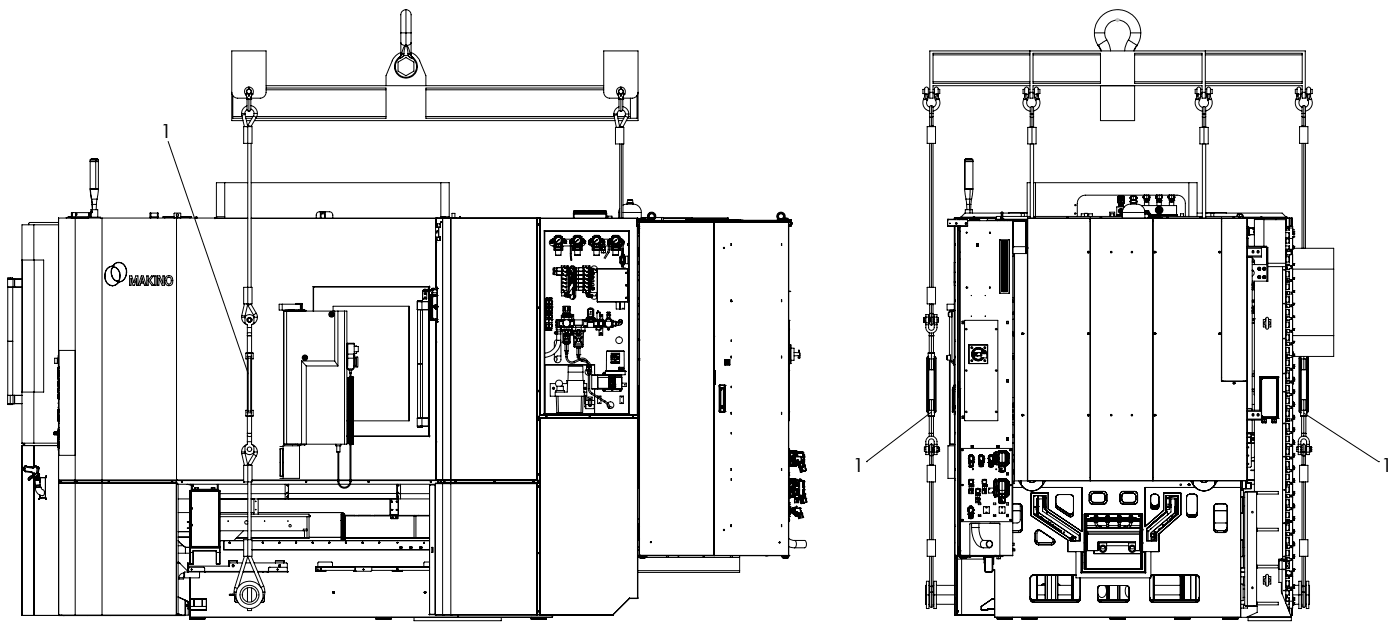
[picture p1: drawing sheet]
<svg xmlns="http://www.w3.org/2000/svg" width="337mm" height="150mm" viewBox="0 0 337 150" stroke-linecap="round" stroke-linejoin="round" font-family="sans-serif">
<defs><g id="words">
<g font-size="4.7">
<text x="38.6" y="33.3">1</text>
<text x="205.1" y="113.5">1</text>
<text x="332.3" y="113.5">1</text>
</g>
</g></defs>
<g fill="none" stroke="#000" stroke-width=".24">
<path d="M94.9 16h.2M94.9 16a2.75 2.75 0 0 0 2.8 2.8 2.75 2.75 0 0 0 2.7-2.8M95.1 16a2.58 2.58 0 0 0 2.6 2.6 2.58 2.58 0 0 0 2.6-2.6M95.8 14.9l1.9-1.1 1.9 1.1v2.2l-1.9 1.1-1.9-1.1zM95.9 14l.1 .1M96 13.8l-.1 .2M96 14.1l-.6 .8-.3 1.1M96 13.8l-.9 1.2-.2 1M96.2 13.7h.1M96.2 13.7l-.2 .1M96.4 7.9v2.4M96.4 10.3v2.5"/>
<path d="M96.4 13.2l-.2 .5M96.4 12.6l-1.1 .7-.9 1.1-1.5 3.8v2.4M96.4 10.3l.3 .4 .8 .2M96.4 7.9h1.3M96.4 12.8h.3M96.4 12.8v.4M96.7 13l-.5 .7M96.7 13l.5 .1M96.7 13l-.3 .2M96.7 12.8l.5 .1M96.7 12.8v.2M97.1 13.4l-.4 .3-.8 .3"/>
<path d="M97.1 13.4l-.5 .5-.6 .2M97.1 13.4h1.1M97.2 13.1l-.1 .3M97.2 12.9v.2M97.4 11l-.4 .6-.3 1.2M97.4 11h.1M97.5 10.9h.1M97.5 10.9l-.1 .1M97.5 11l-.3 1.9M97.5 11h.3M97.6 10.9h.2M97.6 10.9l-.1 .1"/>
<path d="M97.7 2.3a1.71 1.71 0 0 0-1.3 2.3v3.3M97.7 2.3a1.71 1.71 0 0 1 1.2 2.3v3.3M97.7 7.9v2.9M97.7 10.8l-.2 .1M97.7 10.8l.2 .1M97.7 7.9h1.2M97.7 2.3v5.6M97.8 10.9h.1M97.8 10.9v.1M97.8 11l.4 1.9M97.9 10.9v.1M97.9 11l.4 .5 .4 1.3"/>
<path d="M97.9 11h-.1M98.2 12.9v.2M98.2 13.1v.3M98.2 13.4l.4 .3 .8 .3M98.2 13.4l.7 .6 .5 .1M98.7 12.8l-.5 .1M98.7 13l.5 .7M98.7 13l-.5 .1M98.7 12.8h.2M98.7 13l.2 .2M98.7 12.8v.2M98.9 7.9v2.4"/>
<path d="M98.9 10.3v2.5M98.9 13.2l.3 .5M98.9 12.6l1.2 .7 .8 1.1 1.6 3.8v2.4M98.9 10.3l-.3 .4-.7 .2M98.9 12.8v.4M99.2 13.7l.2 .1M99.4 13.8v.2M99.4 14.1l.6 .8 .3 1.1M99.4 13.8l.9 1.2 .1 1M99.4 14v.1M100.3 16h.1M224.5 13.2h23.3"/>
<path d="M224.5 19.7h23.3M247.8 12.8h-23.3v7.2h23.3M247.8 12.2v10M248.6 12.8h16.2v7.2h-16.2zM248.6 13.2h16.2M248.6 19.7h16.2M263.3 7.9h2.5M263.3 7.9l.4 1.9 .5 1M263.3 7.9a5.6 5.6 0 0 1 5.6-5.6 5.6 5.6 0 0 1 5.6 5.6M264.2 10.8v.1M264.2 10.9l.1 .1M264.2 10.9h.1"/>
<path d="M264.3 11h.1M264.3 11l.7 1.2M264.3 11l.6 1.2M265.8 7.9l.1 .9 .4 .8M265.8 7.9a3.1 3.1 0 0 1 3.1-3.1 3.1 3.1 0 0 1 3.1 3.1M266.3 9.6l.6 1.1 .3 1.5M266.3 9.6l-2.1 1.3M271.5 9.6l-.7 1.7-.2 .9M271.5 9.6l2.1 1.3M272 7.9l-.5 1.7M272 7.9h2.5M273 12.8h16.2v7.2h-16.2z"/>
<path d="M273 13.2h16.2M273 19.7h16.2M273.5 11h.1M273.5 11l-.6 1.2M273.5 11l-.7 1.2M273.6 10.9h.1M273.6 10.9l-.1 .1M273.6 10.8v.1M274.5 7.9l-.3 1.7-.6 1.2M290 12.2v10M290 12.8h23.3v7.2h-23.3M290 13.2h23.3"/>
<path d="M290 19.7h23.3M21.7 38.8h2M21.7 38.5h1.3M21.7 38.5v6.9M22.1 38.2h.1M22.1 38.2h.8M22.9 38.2h-.8M22.9 38.2h.3M22.9 38.2h.1M22.9 38.2h-1l-.2 .3M22.9 38.2h.5l.3 .3M22.9 38.2l.1 .3"/>
<path d="M23 38.5h.7M23 38.5v6.9M23.2 38.2h.1M23.7 38.5v6.9M40.5 34l19.2 55.9M55.8 22.2l.3 .9 .7 .4 2.6 .1M56 23v5.4h2.3M56 28h2.2M58.1 27.3h.8M58.1 27.3l.1 .4M58.2 27.7l.6 2.7M58.6 30.4h2v4.1h-2z"/>
<path d="M58.9 27.5l-.7 .2M58.9 27.3v.2M58.9 27.5l.7 2.9M59.1 22.6l.3 1.2M59.1 22.6h.8M59.1 22.6l.3 .6v.7M59.1 22.6h.1M59.1 28h1.8M59.2 28.4h1.4M59.3 29h1M59.4 26.3l.2 .3 .3 .1M59.4 23.9v2.4"/>
<path d="M59.4 23.8v.1M59.4 26.3l-.4 .6-.1 .4M59.4 25.4l-.8 .6-.5 1.3M59.4 23.9h.1M59.6 30.2l.8 .2M59.6 30.4h-.4M59.6 30.2v43.2M59.9 22.6v.5M59.9 20.9a1.06 1.06 0 0 1 .9 .6 1.06 1.06 0 0 1-.1 1.1M59.9 20.9a1.06 1.06 0 0 0-.9 .6 1.06 1.06 0 0 0 .1 1.1M59.9 23.8l.5 .1M59.9 23.8l-.5 .1"/>
<path d="M59.9 21.4a.62 .62 0 0 1 .6 .6 .62 .62 0 0 1-.6 .6M59.9 21.4a.62 .62 0 0 0-.6 .6 .62 .62 0 0 0 .6 .6M59.9 23.8v2.9M59.9 20.9v.5M59.9 22.6h.1M60.4 23.9v1.7a.84 .84 0 0 1-.5 1.1M60.4 23.8v.1M60.4 23.6l2.6-.1 .6-.4 .4-.5v-10.4h-8.2v16.8h2.7M60.4 26.2l.5 .4 .2 .7M60.4 25.4a1.9 1.9 0 0 1 1.5 1.9M60.4 23.9h.1M60.4 30.4h.1"/>
<path d="M60.4 34.5v34.6M60.7 22.6l-.3 1.2M60.7 22.6h-.8M60.7 22.6l-.3 .6v.7M60.7 22.6h.1M61 27.8l.7 .4M61 27.8l-1.4 2.4M61.1 27.3l-.1 .5M61.1 27.3h.8M61.2 29h86.8M61.7 28.2l-1.3 2.2M61.8 28h31.1"/>
<path d="M61.9 27.3l-.2 .9M64 20.6h81.3M64 21.2h28.9v7.2h-31.3M64 21.6h28.9M102.5 21.6h42.8M102.5 28h45.3M145.3 21.2h-42.8v7.2h45.4M147.7 27.4v.4M147.7 27.4h.8M147.7 27.8l.6 2.8M148.1 30.6h2v4h-2zM148.5 27.4v.2"/>
<path d="M148.5 27.6l-.8 .2M148.5 27.6l.6 3h-.4M148.6 22.6l.3 1.2M148.6 22.6h.8M148.6 22.6l.3 .6v.7M148.6 22.6h.1M148.6 28h1.7M148.7 28.4h1.4M148.8 29h1M148.9 23.9v2.4M148.9 23.8v.1M148.9 25.7l-.8 .5-.4 1.2"/>
<path d="M148.9 23.6l-2.6-.1-.6-.4-.4-.5v-10.4h8.2v16.8h-2.8M148.9 23.9h.1M149.1 30.3l.4 .1M149.1 30.3v.3M149.1 34.6v17.8M149.4 22.6v.5M149.4 26.7l.5-.2 .5 .5 .1 .4M149.4 26.7h-.2a.5 .5 0 0 0-.6 .1 .5 .5 0 0 0-.1 .5v.1M149.4 20.9a1.06 1.06 0 0 0-.9 .6 1.06 1.06 0 0 0 .1 1.1M149.4 20.9a1.06 1.06 0 0 1 .9 .6 1.06 1.06 0 0 1-.1 1.1M149.4 23.8l.5 .1M149.4 23.8l-.5 .1"/>
<path d="M149.4 21.4a.62 .62 0 0 0-.6 .6 .62 .62 0 0 0 .6 .6M149.4 21.4a.62 .62 0 0 1 .6 .6 .62 .62 0 0 1-.6 .6M149.4 23.8v2.9M149.4 20.9v.5M149.4 22.6h.1M149.5 30.4l.4 .1M149.5 30.4v.2M149.5 34.6v17.8M149.9 23.9v2.4M149.9 23.8v.1M149.9 25.6a1.8 1.8 0 0 1 1.4 1.8M149.9 23.9h.1"/>
<path d="M149.9 30.5v.1M149.9 34.6v17.8M150.2 22.6l-.3 1.2M150.2 22.6h-.8M150.2 22.6l-.3 .6v.7M150.2 22.6h.1M150.4 27.9l.7 .4M150.4 27.9l-1.3 2.4M150.5 27.4l-.1 .5M150.5 27.4h.8M151.1 28.3l-1.2 2.2M151.2 28h.5"/>
<path d="M151.3 27.4l-.2 .9M151.7 23.6v4.8M153.3 23v5.4h-2.3M153.5 22.2l-.3 .9-.7 .4-2.6 .1M222.3 23.8l.1 .2 .3-.1M222.3 23.8a2.03 2.03 0 0 0 1.4 2.9M222.5 23.1l-.2 .7M222.5 21.5h-.4v1h.4M222.7 23.9l.4 .2M222.9 22.6h.4M222.9 22.6a.29 .29 0 0 0-.4 0 .29 .29 0 0 0 0 .4v.1M222.9 22.6l-.2 1.3"/>
<path d="M223.1 24.1a1.17 1.17 0 0 0 .6 1.7M223.1 30.4h2v4.1h-2zM223.3 22.6v.5M223.3 23.1l-.6 .8M223.3 22.6h.1M223.3 23.1h.1M223.4 23.1l-.3 1M223.4 22.6v-.7a.59 .59 0 0 0-.1-.7 .59 .59 0 0 0-.7-.1l-.1 2M223.4 22.6l-.1 .5M223.4 22.6v.5M223.4 21.5h.3M223.4 22.5h.3"/>
<path d="M223.7 27.3v.7M223.7 30.3h.8M223.7 27.3h.4M223.7 28l.4 .2M223.7 28v2.4M223.7 34.5v34.6M223.7 22.2v1.4h.8v-1.4M223.7 22.2v-10h90.4v10M223.7 22.2h.8M224.1 25.4a1.11 1.11 0 0 0-.4 1.4v.5M224.1 25.4a1.16 1.16 0 0 1 .4 1.4v.5M224.1 27.3v.9"/>
<path d="M224.1 25.4v1.9M224.1 27.3h.4M224.1 28.2v2.2M224.1 34.5v34.6M224.5 27.3v.7M224.5 28l-.4 .2M224.5 28v2.4M224.5 34.5v34.6M224.5 21.5h.4M224.5 22.5h.4M224.9 23.1l.2 1M224.9 22.6v-.7a.58 .58 0 0 1 0-.7 .58 .58 0 0 1 .7-.1l.1 2"/>
<path d="M224.9 22.6h.5M224.9 22.6h.1M224.9 23.1l.6 .8M224.9 22.6v.5M224.9 23.1h.1M225.1 24.1a1.11 1.11 0 0 1-.6 1.7M225.4 22.6a.26 .26 0 0 1 .3 0 .26 .26 0 0 1 0 .4v.1M225.4 22.6l.1 1.3M225.5 23.9l-.4 .2M225.7 23.1l.3 .7M225.7 21.5h.4v1h-.4M226 23.8l-.2 .2-.3-.1"/>
<path d="M226 23.8a2.07 2.07 0 0 1-1.5 2.9M232.1 38.8h2M232.1 38.5h.1M232.1 38.5v6.9M232.2 38.5h1.9M232.2 38.5v6.9M232.4 38.2l-.3 .3M232.4 38.2h.1M232.4 38.2h.9a.62 .62 0 0 1 .8 .3M232.4 38.2l-.2 .3M232.5 38.2h.1M232.6 38.2h1.1"/>
<path d="M232.6 38.2h-.1M232.6 38.2h.1M233.7 38.2h.1M234.1 38.5v6.9M246.3 23.8l.2 .2 .3-.1M246.3 23.8a2.09 2.09 0 0 0 1.6 2.9M246.6 23.1l-.3 .7M246.6 21.5h-.4v1h.4M246.8 23.9l.4 .2M246.9 22.6h.5M246.9 22.6a.25 .25 0 0 0-.3 0 .25 .25 0 0 0 0 .4v.1M246.9 22.6l-.1 1.3"/>
<path d="M247.2 24.1a1.13 1.13 0 0 0 .8 1.7M247.4 22.6h.1M247.4 22.6v.5M247.4 23.1l-.6 .8M247.4 23.1h.1M247.5 23.1l-.3 1M247.5 22.6v-.6a.62 .62 0 0 0-.1-.8 .62 .62 0 0 0-.7-.1l-.1 2M247.5 22.6l-.1 .5M247.5 22.6v.5M247.5 21.5h.3M247.5 22.5h.3M247.8 22.2v1.4h.8v-1.4"/>
<path d="M247.8 20.6h-23.3v1.6M247.8 22.2h.8M247.9 26v1.4M247.9 27.4v.6M247.9 30.4l.4 .1M247.9 27.4h.4M247.9 28l.4 .3M247.9 28v2.6M247.9 34.6v17.8M248.3 25.6l-.4 .3M248.3 30.6h1v4h-1M248.3 30.6h-1v4h1"/>
<path d="M248.3 27.4v.9M248.3 27.4h.4M248.3 25.6v1.8M248.3 28.3v2.2M248.3 30.6v4M248.6 22.2v-1.6h40.6v1.6M248.6 21.5h.3M248.6 22.5h.3M248.7 27.4v.6M248.7 26v1.4M248.7 30.4l-.4 .1M248.7 28l-.4 .3"/>
<path d="M248.7 28v2.6M248.7 34.6v17.8M248.9 23.1l.3 1M248.9 22.6v-.7a.58 .58 0 0 1 .1-.8 .58 .58 0 0 1 .8 0v2M248.9 22.6h.1M248.9 23.1h.1M248.9 22.6l.1 .5M248.9 22.6v.5M249 22.6h.4M249 23.1l.6 .8M249 22.6v.5M249.2 24.1a1.07 1.07 0 0 1-.6 1.6l-.3-.1"/>
<path d="M249.4 22.6a.25 .25 0 0 1 .4 0 .25 .25 0 0 1 0 .4v.1M249.4 22.6l.2 1.3M249.6 23.9l-.4 .2M249.8 21.5h.4v1h-.4M249.8 23.1l.2 .7M250 23.8l-.1 .2-.3-.1M250 23.8a2.06 2.06 0 0 1-1.3 2.9M264.8 20.6v8.4h8.2v-8.4M287.8 23.8l.2 .2 .2-.1M287.8 23.8a2.1 2.1 0 0 0 1.5 2.9M288 23.1l-.2 .7M288 21.5h-.4v1h.4"/>
<path d="M288.2 23.9l.4 .2M288.4 22.6h.5M288.4 22.6a.29 .29 0 0 0-.4 0 .29 .29 0 0 0 0 .4v.1M288.4 22.6l-.2 1.3M288.6 24.1a1.01 1.01 0 0 0 .8 1.6l.3-.1M288.9 23.1l-.3 1M288.9 22.6h.1M288.9 22.6v-.7a.59 .59 0 0 0-.1-.7 .59 .59 0 0 0-.7-.1l-.1 2M288.9 22.6v.5M288.9 23.1l-.7 .8M288.9 23.1h.1M288.9 21.5h.3"/>
<path d="M288.9 22.5h.3M289.2 22.2v1.4h.8v-1.4M289.2 22.2h.8M289.3 26v1.4M289.3 27.4v.6M289.3 30.4l.4 .1M289.3 27.4h.4M289.3 28l.4 .3M289.3 28v2.6M289.3 34.6v17.8M289.7 30.6h-1v4h1M289.7 30.6h1v4h-1"/>
<path d="M289.7 27.4v.9M289.7 27.4h.4M289.7 25.6v1.8M289.7 28.3v2.2M289.7 30.6v4M290 20.6h23.3v1.6M290 21.5h.4M290 22.5h.4M290.1 27.4v.6M290.1 26v1.4M290.1 30.4l-.4 .1M290.1 28l-.4 .3"/>
<path d="M290.1 28v2.6M290.1 34.6v17.8M290.4 23.1l.2 1M290.4 22.6v-.7a.59 .59 0 0 1 0-.7 .59 .59 0 0 1 .7-.1l.2 2M290.4 22.6h.5M290.4 22.6h.1M290.4 23.1l.6 .8M290.4 22.6v.5M290.4 23.1h.1M290.6 24.1a1.02 1.02 0 0 1-.6 1.6l-.3-.1M290.9 22.6a.31 .31 0 0 1 .4 .1 .31 .31 0 0 1 0 .4M290.9 22.6l.1 1.3"/>
<path d="M291 23.9l-.4 .2M291.3 23.1l.2 .7M291.3 21.5h.4v1h-.4M291.5 23.8l-.1 .2-.4-.1M291.5 23.8a2.05 2.05 0 0 1-1.4 2.9M311.9 23.8l.1 .2 .3-.1M311.9 23.8a2.03 2.03 0 0 0 1.4 2.9M312.1 23.1l-.2 .7M312.1 21.5h-.4v1h.4M312.3 23.9l.4 .2M312.5 22.6h.4M312.5 22.6a.25 .25 0 0 0-.4 0 .25 .25 0 0 0 0 .4v.1"/>
<path d="M312.5 22.6l-.2 1.3M312.7 24.1a1.17 1.17 0 0 0 .6 1.7M312.7 30.4h2v4.1h-2zM312.9 22.6v.5M312.9 23.1l-.6 .8M312.9 22.6h.1M312.9 23.1h.1M313 23.1l-.3 1M313 22.6v-.7a.58 .58 0 0 0-.1-.8 .58 .58 0 0 0-.8 0v2M313 22.6l-.1 .5M313 22.6v.5M313 21.5h.3"/>
<path d="M313 22.5h.3M313.3 27.3v.7M313.3 30.3h.8M313.3 28l.4 .2M313.3 27.3h.4M313.3 28v2.4M313.3 34.5v25.2M313.3 22.2v1.4h.8v-1.4M313.3 22.2h.8M313.7 25.4a1.16 1.16 0 0 1 .4 1.4v.5M313.7 25.4a1.11 1.11 0 0 0-.4 1.4v.5M313.7 27.3v.9"/>
<path d="M313.7 27.3h.4M313.7 25.4v1.9M313.7 28.2v2.2M313.7 34.5v25.2M314.1 21.5h.3M314.1 22.5h.3M314.1 27.3v.7M314.1 28l-.4 .2M314.1 28v2.4M314.1 34.5v25.2M314.4 23.1l.3 1M314.4 22.6v-.6a.62 .62 0 0 1 .1-.8 .62 .62 0 0 1 .7-.1l.1 .2v1.8"/>
<path d="M314.4 22.6h.1M314.4 23.1h.1M314.4 22.6l.1 .5M314.4 22.6v.5M314.5 22.6h.5M314.5 23.1l.6 .8M314.5 22.6v.5M314.7 24.1a1.17 1.17 0 0 1-.6 1.7M315 22.6a.26 .26 0 0 1 .3 0 .26 .26 0 0 1 0 .4v.1M315 22.6l.1 1.3M315.1 23.9l-.4 .2M315.3 23.1l.3 .7"/>
<path d="M315.3 21.5h.4v1h-.4M315.6 23.8l-.2 .2-.3-.1M315.6 23.8a2.07 2.07 0 0 1-1.5 2.9M8.1 54h-2.8v52.6l.6 .3-.6-.3M8.1 54v8.5M8.1 54h6M14.1 53.5h-7l-.2 .2v.3M14.1 52.4v63M14.1 52.4v31.8M16.4 52.2h.1M16.4 52.2v.1M16.6 52.1l-.2 .2h.6"/>
<path d="M16.7 52.1h.2M16.7 52.1v.1M16.7 52.1l.1 .1M16.8 52.1h-.1M16.8 52.1h.1M16.8 52.1l-.4 .1M16.8 52.1h.2M16.9 52.1h.1M16.9 52.1l-.1 .1M17 52.3h.1M17 52.1v.1M17 52.2h.1"/>
<path d="M17 52.1h.2M17 52.2v.1M17.1 52.2h.1M17.1 52.2v.1M17.1 52.3l-1.2 .1M17.1 52.3v.1M17.2 52.3h-.1M17.2 52.3h.1M17.2 51.2h.2M17.2 51.2v1.1M17.4 51.1l-.1 1.3M17.4 51.2v1.2l-.1-.2h4.5"/>
<path d="M17.5 51.1l-.1 .1M18.1 52.4h6.5M18.1 52.2v63.2M18.2 51.4h.1M18.2 51.6h.1M18.2 51.4v.2M18.2 51.3v.1M18.2 51.6v.1M18.2 52.2v.2M18.3 51.4h.1M18.3 51.6h.1M18.3 51.4v.2"/>
<path d="M21.3 51.6h.2M21.3 51.4h.2M21.3 51.4h.1M21.3 51.6h.1M21.3 51.4v.2M21.3 52.2h2.9v.2M21.3 52.2l-.1 .2h-7.1M21.3 52.2v.2M21.3 51.3v.1M21.3 51.6v.1M21.5 51.4h.1M21.5 51.6h.1"/>
<path d="M21.5 51.4v.2M21.7 45.4l.3 2.5M21.7 45.4h1.3M21.7 45.4h.1M21.8 45.4l.2 2.5M21.8 45.4h1.9M21.8 51.3v.9h-4.4M21.8 51.1l-4.6 .1M21.9 50.9v.5M21.9 50.9h.3M21.9 51.4v.8M22 47.9l.2 1.2"/>
<path d="M22 47.9h.1M22 47.9h1.4M22.2 50.9v.1M22.2 50.9l-.3 .5M22.2 50.4h1.3v1.8M22.2 49.1h.1M22.2 49.1v1.3M22.2 50.4h-.3v.5M22.2 50.4v.5M22.2 49.1h1M22.2 49.1l.1 1.3M23 45.4h.7"/>
<path d="M23.2 49.1l-.1 1.3M23.4 47.9l-.2 1.2M23.7 45.4l-.3 2.5M24.6 52.4h35M24.6 52.4v63M36.1 52.2v-1h2v1M36.1 52.2h2M36.3 51.2v1.2l-.2-.2M36.3 52.2h.1M37.9 51.2v1.2l.2-.2M37.9 52.2h.1M39.6 52.2v.2"/>
<path d="M41.9 52.3h1.6zM41.9 52.1h-2.7l2.7 .1M41.9 52.4v-1.1l.1-.1 1.5 .1v1.1M42 52.3v.1M42.5 52.4h.1M42.5 52.4v63M42.5 52h.4M43.4 52.3v.1M43.5 52.1h2.6l-2.6 .1M45.7 52.2v.2M47.1 52.2h.1M47.1 52.2l.1-.1 .2 .1"/>
<path d="M47.1 52.2h.3M47.2 52.2v.2M47.3 52.2v.2M47.4 52.2h.1M47.4 52.2h-.3v.2M47.4 52.2v.2M51.7 52.6h.1M51.8 52.5l-.1 .1M51.8 52.5h.1M51.8 52.5h7.8M51.8 52.4h.1M52.1 52.1h2"/>
<path d="M52.1 52.1v.3M54.1 43.9h-2v8.5M54.1 43.9v8.5M54.1 43.9h5.5M60.4 52.5h46.1M60.4 52.4h46.2M60.4 43.9h45.7M76.1 52.4l.1-1.1 .7-.4 2.7 .1 .5 .6v.8M77.1 52.4v-1.4h1.2v1.4M77.3 52.4v-1h.8v1M104.9 52.5h.1M104.9 52.5v2.1"/>
<path d="M104.9 57v12.1M105 52.4h.1M105 58.1l.1 .3zM105 52.4l-.1 .1M105.1 55.8v.3zM105.2 55.5v.2zM105.2 54.6v-.8h.8v.9h-.4v2.2h.4v.9h-.8v-.8M105.3 54.1v.2zM105.5 54.6v2.4M105.8 57.3v.2zM105.9 53.8v.1M105.9 57.7h.1"/>
<path d="M105.9 53.9h.1M105.9 53.9v.7h-1.1v2.4h1.1v.7M105.9 57.7v.1M106.1 52.1h2M106.1 43.9h2v8.5M106.1 43.9v8.5M106.1 53.3v.2zM106.3 52.1v.3M106.5 52.1v.3M106.5 52.5h2M106.5 52.5v62.9M106.6 52.4l-.1 .1"/>
<path d="M106.6 52.4h1.9M106.9 52.1v.3M107 52.1v.3M107.1 52.1v.3M108 52.1v.3M108.5 52.4v.1M108.5 52.5h20.6M108.5 52.4h21.4M108.5 52.5v62.9M108.5 52.3v.1M108.5 52.3l-.1 .1M108.5 52.3h1.2"/>
<path d="M108.8 52.3v-1h.7v1M109.7 52.3v.1M109.7 52.3l.1 .1M110.6 52.1h.1M110.6 52.4v-.4l.1 .4M129.1 52.5v62.9M129.1 52.5h.2M129.3 52.4h.1M129.3 52.4v63.1M129.3 52.4v48.2M129.8 52.4v63.7M129.9 52.4h.1"/>
<path d="M129.9 52.4v47.4M130 52.4v47.3M130 52.5h23.4M130 52.4h23.4M130.9 55.5h20.5M130.9 55.5l.2 .1v43.8M130.9 55.5v44.2M132.5 58h.1M132.5 58.5h.1M132.5 58.4h.5zM132.5 58h.4M132.5 58.5h.2"/>
<path d="M132.5 58h.5M132.5 58v.5M132.6 58h.1M132.6 58h.3M132.6 57.9h.1M132.6 57.9v.1M132.6 58h-.1M132.6 58.4h.1M132.7 57.7l-.1 .2M132.7 58.5h.2M132.7 57.9l.2 .1M132.7 57.7v.2"/>
<path d="M132.7 57.7h.4M132.9 57.7h.1M132.9 58h.1M132.9 57.7v.3M132.9 58h.2M132.9 58.4h.1M132.9 58.5h.1M132.9 58v.5M133 58h.1M133 57.7v.3M133 57.6v.1M133 57.5a.79 .79 0 0 0-.8 .8 .79 .79 0 0 0 .8 .8h.4"/>
<path d="M133 57.9v.2M133 57.6v.3M133 57.5v.4M133 57.5v.1M133 58.1v.1M133 58.2h.1M133 57.5h.1M133 57.6h.1M133 58.1h.1M133.1 57.7v.2M133.1 57.9v.1M133.1 58v.1"/>
<path d="M133.1 57.9v.2M133.1 57.6v.1M133.1 57.5v.1M133.1 57.5v.4M133.1 58.1v.1M133.1 57.5h.1M133.1 58.2h.1M133.1 58.1l.3 .1M133.3 59.3h.1M133.3 57.4h.2M133.3 58.2h.2M133.3 58.7h.1"/>
<path d="M133.4 59.3h1.9M133.4 59.4h1.9M133.4 58.7h.3M133.4 59.1h.3M133.4 59.4h.1M133.4 57.5h-.3M133.4 58.4h.1M133.4 57.3v1.1M133.4 58.6v.8M133.4 58.2h.1M133.4 57.5v.7M133.5 57.3l-.2-.4h2.1l-.2 .4"/>
<path d="M133.5 58.6h.1M133.5 57.3h.1M133.5 58.4v.2M133.5 59.4h1.7M133.5 59.4v.2h1.7v-.2M133.5 57.4v.8M133.5 57.4l-.1 .1M133.5 56.9v.7M133.5 58v.7M133.6 59.1h.1M133.6 59.8v.2M133.6 59.1h.2"/>
<path d="M133.7 59.7l-.2 .2 .3 .3M133.7 59.8v.3M133.7 58.7v.4M133.7 59.1v.1M133.7 59.6v.4M133.7 58.7h1.3M133.7 59.1h.1M133.7 56.9h.6M133.7 56.9v-.1h1.3v.1M133.7 56.9h.1M133.8 56.8v-.2h1.1v.2M133.8 59.1h.1"/>
<path d="M133.8 59.2h-.5v.9l.4 .1M133.8 59.2h1.1M133.8 56.9v.2M133.8 58.5v.2M133.8 59.1v.1M134.3 57.7l.3-.1-.7 .5zM134.3 56.9h.7M134.9 59.1h.2M134.9 59.2h.5v.9l-.4 .1M134.9 56.9v.2M134.9 58.5v.2M134.9 59.1v.1"/>
<path d="M134.9 59.1h.1M135 56.9h.1M135 59.1h.3M135 58.7h.3M135 59.7l.1 .3-.2 .2M135 59.8v.3M135 58.7v.4M135 59.1v.1M135 59.6v.4M135.1 59.8l.2 .1-.2 .1M135.1 56.9v.7M135.1 58v.7"/>
<path d="M135.1 59.1h.1M135.3 57.3h.1M135.2 58.4h.1M135.2 57.4h.2M135.2 58.2h.2M135.2 57.4v.8M135.2 58.4v.2M135.2 57.4l.1 .1M135.3 58.6h.1M135.3 57.3v1.1M135.3 58.6v.6M135.3 57.5h.3"/>
<path d="M135.3 59.3h.1M135.3 57.5v.7M135.3 59.2v.1M135.3 58.2h-.1M135.3 59.3v.1M135.3 59.4h-.1M135.3 58.7h.1M135.3 59.1h1.9M135.6 58v.1M135.6 58.1h.1M135.6 57.9v.1M135.6 57.9v.2"/>
<path d="M135.6 57.7v.2M135.6 57.6v.1M135.6 57.5v.4M135.6 57.5h.1M135.6 58.2h.1M135.6 58.1l-.3 .1M135.6 57.6h.1M135.6 57.7h.4M135.6 57.5v.1M135.6 58.1v.1M135.7 57.6v.1M135.7 57.5h1.9"/>
<path d="M135.7 57.9v.2M135.7 58.1h.1M135.7 57.6v.3M135.7 57.5v.4M135.7 57.5h.1M135.7 58.2h.1M135.7 58.1v.1M135.7 57.5v.1M135.7 58h.1M135.7 58.5h.1M135.7 58h.5M135.7 58.5h.5"/>
<path d="M135.7 57.7v.3M135.7 58v.4M135.8 58h.1M135.8 58.4l.4 .1M135.8 57.7v.3M135.8 58h-.1M135.8 58.4l-.1 .1M135.8 57.7h.1M135.8 58h.3M135.8 58.4h.1M135.9 58h-.3M135.9 57.9v.1"/>
<path d="M135.9 57.8v.1M136 57.7l.1 .2M136 57.8l-.1 .1M136 57.8h.1M136 57.9h.1M136 57.8v.1M136 57.7v.1M136 57.9h-.1M136.1 58.4h.1M136.1 58h.1M136.1 57.9v.1M136.2 58h.1"/>
<path d="M136.2 58.5h-.4M136.2 58.5h.1M136.2 58v.4h-.5M137.1 58h.1M137.1 58.5h.1M137.1 58.5h.2M137.1 58v.4h.4v-.4M137.1 58h.4M137.1 58.5h.4M137.2 58h.1M137.2 58h.3M137.2 58h.2"/>
<path d="M137.2 57.9h.1M137.2 58h-.1M137.2 57.9v.1M137.2 58.4h.1M137.2 58.5v2.5M137.3 57.7l-.1 .2M137.3 58.5h.2M137.3 57.9l.1 .1M137.3 57.7v.2M137.3 57.7h.4M137.4 58h.3M137.5 57.7v.3"/>
<path d="M137.5 58h.1M137.5 58.4h.1M137.5 58.5v2.5M137.5 59.1h.5M137.5 57.7h.1M137.5 58.5h.1M137.5 58.5h-.2M137.5 57.9v.1M137.5 57.7v.2M137.6 57.6l-.1 .1M137.6 57.9v.1M137.6 57.7v.2"/>
<path d="M137.6 58v.1M137.6 57.5v.1M137.6 57.5v.4M137.6 57.9v.2M137.6 58.1v.1M137.6 58.2h.1M137.6 57.5h.1M137.6 57.6h.1M137.6 58.1h.1M137.7 57.7l.1 .2M137.7 58v.1M137.7 57.6v.1"/>
<path d="M137.7 57.5h.1M137.7 58.2h.1M137.7 58.1h.1M137.8 57.9l-.1 .1M137.8 57.9v.2M137.8 57.5l-.1 .1M137.8 57.5v.4M137.8 58.1l-.1 .1M137.8 57.5h.1M137.8 58.1v.1M137.8 58.2h.2M137.8 58.2h-.1"/>
<path d="M137.9 59.3h.1M137.9 57.4h.2M137.9 58.2l.1 .2M138 51.4h8M138 51.2h.1M138 58.7h.3M138 51.2v1.2M138 56.9v.2M138 57.3v.9M138 58.6v.8M138 59.1h1.9M138 58.1l.1 .1"/>
<path d="M138 59.4h1.9M138 59.3h1.9M138 59.4l.1 .1h1.7M138 58.2h.1M138 51v.2M138 51h.1M138 50.8h.1M138 58.4h.1M138 57.1h.1M138 58.6h.1M138 50.8v.2M138 57.1v1.3"/>
<path d="M138 58.4v.2M138 58.6l-.1 .1h2M138.1 56.9v-.2h1.6l.1 .2M138.1 58.2h.1M138.1 57.4l-.3 .1M138.1 57.4v.8M138.1 59.4h1.7M138.1 59.1h.1M138.1 51v.2M138.1 50.8v.2M138.1 51.2v1.2M138.1 56.9v.6"/>
<path d="M138.1 58v.7M138.1 51.2h7.7M138.1 51h7.7M138.1 50.8h7.7M138.2 59.8l-.2 .1 .2 .1M138.2 59.1h.1M138.3 50.6l-.3 .2M138.3 50.6l-.2 .2M138.3 59.8v.3M138.3 58.7h.1M138.3 59.6v.4M138.3 50.6h7.4"/>
<path d="M138.4 56.7h1.1M138.4 56.9v.2M138.4 58.4v.3M138.5 59.2h-.6v1h.4M138.5 59.2h1M138.5 59.1v.1M138.9 57.7l.3-.1-.7 .5zM139.5 59.2h.5v1h-.4M139.5 56.9v.2M139.5 58.5v.2M139.5 59.1v.1M139.5 58.4v.3"/>
<path d="M139.6 59.7h.1M139.6 59.1h.1M139.6 59.7l.2 .3-.3 .2M139.6 59.8v.3M139.6 59.6v.4M139.7 58.7h.2M139.7 58.7h.1M139.7 59.1h.1M139.7 59.8v.2M139.8 56.9v.6M139.8 58v.7M139.8 59.4v.2l-1.7-.1"/>
<path d="M139.8 58.2h.1M139.8 57.4h.1M139.8 57.4v.8M139.8 57.4l.1 .1M139.8 58.4h.1M139.8 58.4l.1 .2M139.8 57.1l.1 .2M139.9 57.5h.3M139.9 57.1h-.1M139.9 57.5v.6M139.9 58.1h.1M139.9 58.1l-.1 .1"/>
<path d="M139.9 59.4h-.1M139.9 59.3h.1M139.9 57.5h.1M139.9 58.2h.1M139.9 57.4h.1M139.9 58.6h.1M139.9 57.3h.1M139.9 58.7h.1M139.9 56.9h.1M139.9 56.9l-.1 .2M139.9 57.3l-.1 1.1M139.9 58.6v.8"/>
<path d="M139.9 56.9h-2l.1 .2M140.2 58.1h.1M140.2 57.9v.2M140.2 57.9v.1M140.2 58v.1M140.2 57.6v.1M140.2 57.7v.2M140.2 57.5v.4M140.2 57.5h.1M140.2 58.2h.1M140.2 58.1l-.4 .1M140.2 57.6h.1"/>
<path d="M140.2 57.5v.1M140.2 58.1v.1M140.2 57.7h.3M140.2 58h.2M140.3 57.6v.3M140.3 58.1h.1M140.3 57.5h.1M140.3 58.2h.1M140.3 58h.1M140.3 57.6v.1M140.3 57.6l.2 .1M140.3 57.5v.4"/>
<path d="M140.3 57.9v.2M140.3 58.1v.1M140.3 57.7v.3M140.3 57.5v.1M140.4 58.5h.1M140.4 58h.4M140.4 58.4h.4zM140.4 58h.1M140.4 58.5h.4M140.4 57.7v.3M140.4 58v.5M140.4 57.7h.1"/>
<path d="M140.4 58.4h.1M140.4 58h.3M140.5 57.9h.1M140.5 57.9l-.1 .1M140.5 57.8h.1M140.5 57.8v.1M140.5 57.7l.2 .2M140.5 57.8l.1 .1M140.5 57.7v.1M140.6 57.9h.1M140.6 57.9h-.1M140.6 57.8h.1"/>
<path d="M140.6 57.8v.1M140.7 58h.1M140.7 57.9v.1M140.7 58.4h.1M140.8 58h.1M140.8 58.5h.1M140.8 58.2l-.2 .7-.7 .2M140.8 58v.5M141.6 58.2h.1M141.6 58.7h.1M141.6 58.6h.6M141.6 58.2h.6"/>
<path d="M141.6 58.7h.3M141.6 58.7h.5M141.6 58.2v.5M141.6 58.6l.1 .1M141.7 58.1h.4M141.7 58.1l-.1 .1M141.7 58v.1M141.7 57.9l-.1 .7M141.7 58.7l.4 .4h.5M141.7 58h.4M141.7 57.9h.2M141.7 57.9v.1"/>
<path d="M141.7 58.6v.1M141.9 57.6l-.2 .3M141.9 58.7h.3M141.9 58.7h.2M141.9 57.9l.2 .1M141.9 57.6v.3M141.9 57.6h.2M142.1 58.6v.1M142.1 58v.1M142.1 58h.1M142.1 57.6v.4M142.1 58.1l.1 .1"/>
<path d="M142.1 58.7h.1M142.2 58.2h.1M142.2 57.6h.1M142.2 57.5l-.2 .1M142.2 57.9v.1M142.2 57.5v.4M142.2 57.5v.1M142.2 57.9v.2M142.2 58.1v.1M142.2 58.2v.4M142.2 58.7h.1M142.2 57.6v.1"/>
<path d="M142.2 57.7v.2M142.2 58v.1M142.2 57.5h.1M142.2 58.1h.1M142.2 57.7h.1M142.2 58h.1M142.3 57.6v.1M142.3 57.7v.2M142.3 58v.1M142.3 57.5h.1M142.3 58.2h.1M142.3 58.1h.1"/>
<path d="M142.3 57.9v.1M142.3 57.5v.1M142.3 57.5v.4M142.3 57.9v.2M142.3 58.1v.1M142.3 58.2h.3M142.3 57.5h.3M142.5 59.3h.1M142.6 58.7h.2M142.6 59.1h.2M142.6 58.7h.1M142.6 57.4h.1"/>
<path d="M142.6 58.2h.1M142.6 59.4h1.9M142.6 59.3h1.9M142.6 59.4h.1M142.6 57.5v.7M142.7 59.4h1.7M142.7 59.4v.2h1.7v-.2M142.7 57.4v.8M142.7 57.4l-.1 .1M142.7 59.1h.1M142.7 56.9v.7M142.7 58v.7"/>
<path d="M142.8 59.1h.1M142.8 59.8v.2M142.8 59.1h.2M142.8 58.7h1.4M142.8 59.1l.2 .1M142.8 58.7v.4M142.8 59.1v.1M142.9 59.7l-.2 .3 .3 .2M142.9 59.8v.3M142.9 59.6v.4M142.9 56.9l1.3-.1v.1M142.9 56.9h.6"/>
<path d="M142.9 56.9h.1M143 56.8v-.2h1.1v.2M143 59.1h.1M143 58.7h.1M143 56.9v.2M143 58.5v.2M143 59.2h-.5v.9l.4 .1M143 59.2h1M143.5 58.9l.1 .1zM143.5 57.7l.3-.1-.7 .5zM143.5 56.9h-.6M143.5 56.9h.7"/>
<path d="M143.8 57.6h.1M144 59.2h.6v.9l-.4 .1M144.1 59.1h.3M144.1 58.7h.1M144.1 56.9v.2M144.1 58.5v.2M144.1 59.1h.1M144.2 56.9h.1M144.2 59.1h.3M144.2 58.7h.3M144.2 59.7l.2 .3-.3 .2M144.2 59.8v.3"/>
<path d="M144.2 58.7v.4M144.2 59.1v.1M144.2 59.6v.4M144.2 59.1l-.2 .1M144.3 59.8l.2 .1-.2 .1M144.4 56.9v.7M144.4 58v.7M144.4 59.1h.1M144.4 57.3l.1-.4h-1.9v2.5M144.4 58.4h.1M144.5 57.3h.1M144.4 57.4l.3 .1"/>
<path d="M144.4 57.4h.1M144.4 58.2h.1M144.4 57.4v.8M144.4 58.4v.2M144.5 58.6h.1M144.5 58.6v.6M144.5 57.3v1.1M144.5 59.2v.2M144.5 59.4h-.1M144.5 59.3h.1M144.5 58.7h.1M144.5 59.1h.6"/>
<path d="M144.7 59.5v1.3l.5-.1M144.7 59.5h.3M144.7 57.9l.1 .1M144.7 57.9v.2M144.7 57.5v.4M144.7 58.1v.1M144.7 57.5h.1M144.7 58.2h-.3M144.7 58.2h.1M144.7 57.5l.1 .1M144.7 58.1l.1 .1M144.8 57.7l-.1 .2"/>
<path d="M144.8 58.1h-.1M144.8 58v.1M144.8 57.6v.1M144.8 57.5h-.1M144.8 58.2h.1M144.8 57.5h.1M144.8 57.6h.1M144.8 58.1h.1M144.8 57.7h.1M144.8 58h.1M144.9 57.7v.2M144.9 58.1h.1"/>
<path d="M144.9 58v.1M144.9 57.6v.1M144.9 57.5h.1M144.9 58.2h.1M144.9 57.6h.1M144.9 57.9v.1M144.9 57.9v.2M144.9 57.5v.4M144.9 58.2v.4h.6l-.5 .1M144.9 58.1v.1M144.9 57.5h1.9M144.9 58.2h.3"/>
<path d="M144.9 57.5v.1M145 58.7h.1M145 58l-.1 .1M145 59.3v.2M145 59.3l-.3 .2M145 58.2h.2M145 58.7h.4M145 57.6v.4M145 57.6h.2M145 58h.1M145 59.5v.6M145 59.5h.4"/>
<path d="M145 59.3h.4M145 58.1h.2M145 58.1v.1M145 58v.1M145 58h.2M145 58.6v.1M145.1 58.7v.6M145.1 57.9h.1M145.2 57.9l-.2 .1M145.2 57.9h.1M145.2 57.6l.2 .3M145.2 58.2h.3"/>
<path d="M145.2 58.1h.2M145.2 57.8l-.1 .1M145.2 57.8l.1 .1M145.2 57.8h.1M145.2 57.6v.2M145.2 57.8v.1M145.3 57.9h-.1M145.3 57.9h.1M145.4 58.6v.1M145.4 58.7v.6M145.4 59.1h1M145.4 58v.1"/>
<path d="M145.4 57.9v.1M145.4 58.1l.1 .1M145.4 58.7h.1M145.4 59.5h.3M145.4 59.3v.2M145.4 59.3l.3 .2M145.4 59.5v.6M145.5 58.2h.1M145.5 58.2l-.1 .5M145.7 59.5v.6M145.7 50.6l.1 .2M145.7 50.6l.2 .2"/>
<path d="M145.8 51v.2M145.8 51h.1M145.8 51.2h.2M145.8 50.8h.1M145.8 50.8v.2M145.8 51.2v1.2M145.9 51l.1 .2M145.9 50.8v.2M146 51.2v1.2M146.2 58.2h.1M146.2 58.7h.1M146.2 58.2h.6"/>
<path d="M146.2 58.6h.6zM146.2 58.7h.3M146.2 58.2v.4M146.3 52v.4M146.3 52h.9v.4M146.3 58.7h.2M146.3 58.7h-.1M146.3 52h-.3M146.3 58.1h.4M146.3 57.9h.2M146.3 58.1l-.1 .1M146.3 57.9v.2"/>
<path d="M146.3 58.6v.1M146.4 58.7v1.3M146.5 57.6l-.2 .3M146.5 58.7h.3M146.5 57.9l.2 .1M146.5 57.6v.3M146.7 58v.1M146.7 58h.1M146.7 57.6v.4M146.7 58.6v.1M146.7 58.7v1.3M146.7 58l.2 .1"/>
<path d="M146.7 58.1l.1 .1M146.7 59.1h.4M146.8 58.2h.1M146.8 58.7h.1M146.8 58v.1M146.8 57.6v.4M146.8 57.6h.1M146.8 57.9v.1M146.8 57.7v.2M146.8 57.6v.1M146.8 57.5v.4M146.8 57.5v.1"/>
<path d="M146.8 57.9v.2M146.8 58.1v.1M146.8 57.5h.1M146.8 57.7h.1M146.8 58h.1M146.8 58.1v.6M146.9 57.7v.2M146.9 57.9v.1M146.9 57.6v.1M146.9 57.5v.1M146.9 57.5v.4M146.9 58v.1"/>
<path d="M146.9 57.9v.2M146.9 58.1v.1M146.9 57.5h.1M146.9 58.2h.1M146.9 58.1l.4 .1M146.9 57.6h-.4M147.1 59.3h2.1M147.1 58.7h2h-.3M147.1 58.2h.1M147.1 57.5h.1M147.1 57.4h.1M147.1 57.3h.1"/>
<path d="M147.1 57.4h.2M147.1 57.3l.1 1.3M147.1 59.1l.1 .1M147.1 59.1l2 .1M147.1 58.1h.1M147.2 59.4h1.9M147.2 58.6v.1h.3M147.2 56.9v.2M147.2 59.3h1.9M147.2 59.1v.3M147.2 59.4h.1M147.2 57.5h-.3"/>
<path d="M147.2 57.5v.6M147.2 58.1l.1 .1M147.2 58.6h.1M147.2 57.1l-.1-.2h2l-.1 .2M147.2 57.1l-.1 .2M147.2 58.6l-.1 .5M147.3 59.4h1.7M147.3 59.4v.2h1.7v-.2M147.3 56.9l.1-.2h1.5l.1 .2M147.3 58.2h.1M147.3 59.5h1.7M147.3 57.4v.8"/>
<path d="M147.3 57.4l-.1 .1M147.4 59.1h.1M147.4 59.8v.2M147.4 56.9v.6M147.4 58v.7M147.5 59.8v.3M147.5 58.7h.1M147.5 59.6v.4M147.6 56.7h1.1M147.6 59.2h-.5v1h.4M147.6 59.2h1.1M147.6 56.9v.2"/>
<path d="M147.6 58.4v.3M147.6 59.1v.1M148.1 57.7l.3-.1-.7 .5zM148.4 57.6h.1M148.7 59.2h.5v1h-.4M148.7 56.9v.2M148.7 58.4v.3M148.7 59.1v.1M148.8 59.7h.1M148.8 59.1h.1M148.8 59.7l.2 .3-.3 .2M148.8 59.8v.3"/>
<path d="M148.8 58.7h.1M148.8 59.6v.4M148.9 51.1h.2M148.9 51.1v1.3M148.9 59.1h.1M148.9 59.8v.2M148.9 56.9v.6M148.9 58v.7M149 58.2h.1M149 57.4h.2M149 57.4v.8M149 57.4l.1 .1"/>
<path d="M149 57.1h.1M149 58.4h.1M149 58.4l.1 1M149 57.1l.2 .2M149.1 57.5h.3M149.1 58.1h.1M149.1 57.5v.6M149.1 58.1l-.1 .1M149.1 50.2l-.2 .9M149.1 59.4h-.1M149.2 58.2h.1M149.2 57.5h.1"/>
<path d="M149.2 57.4h.1M149.2 57.3h.1M149.2 57.3l-.2 1.1M149.4 58v.1M149.4 58.1h.1M149.4 57.9v.2M149.4 57.9v.1M149.4 57.7v.2M149.4 57.5v.4M149.4 57.6v.1M149.4 57.5h.1M149.4 58.2h.1"/>
<path d="M149.4 58.1l-.4 .1M149.4 57.6h.4M149.4 57.7h.1M149.4 58h.1M149.4 57.5v.1M149.4 58.1v.1M149.5 57.6v.5M149.5 57.5l.3 .1M149.5 57.9v.2M149.5 58.1h.1M149.5 58v.1M149.5 57.9v.1"/>
<path d="M149.5 57.7v.2M149.5 57.6v.1M149.5 57.5v.4M149.5 57.5h.1M149.5 58.2h.1M149.5 58.1v.1M149.5 57.5v.1M149.5 58.7h.1M149.5 58.2h.3M149.5 58.7h.6M149.5 58.2v.5M149.6 58h.1"/>
<path d="M149.6 58.1h.4M149.6 57.6v.4M149.6 58l-.2 .1M149.6 58.1l-.1 .1M149.6 58.6v.1M149.6 59.1h-.4M149.6 58.7v2.4M149.7 57.9h.1M149.8 57.9l-.2 .1M149.8 57.9h.1M149.8 57.6l.2 .3M149.8 58.2h.3"/>
<path d="M149.8 57.8l-.1 .1M149.8 57.8l.1 .1M149.8 57.8v.1M149.8 57.8h.1M149.8 57.6v.2M149.9 57.9h-.1M149.9 57.8h.1M149.9 57.8v.1M149.9 57.9h.1M149.9 51.1h4.4M150 58.7v2.4l-.2-.2M150 58v.1"/>
<path d="M150 57.8l.2 .7-.2 .4M150 58.1l.1 .1M150 57.9v.1M150 58.6v.1M150 58.7h.1M150.1 58.2h.1M150.1 58.2v.4h-.6l.5 .1M150.1 58.7h.1M150.9 49.1l-1 .2M150.9 49.1h1.4M150.9 48.8h1.3M150.9 48.8h1.4"/>
<path d="M151 48.2h1.2M151 48.2l-.1 .6M151 48.9l-.1 .2M151 48.1h1.2M151 48.1v.1M151 48.9h1.2M151.1 48.8v.1M151.1 58.6h.1M151.1 58.6v.4h.2M151.1 58.9h.2M151.1 58.7h.2M151.1 58.6h.2"/>
<path d="M151.4 55.5l-.1 .1v43.8M151.4 55.5v44.2M152.2 48.9l.1 .2M152.2 48.8v.1M152.2 48.1v.1M152.2 48.2l.1 .6M152.3 49.1a1.93 1.93 0 0 1 2 2M152.3 48.8h.1M153.2 54.3l.2 .1zM153.2 52.8v1.5M153.4 52.4h.1v.3M153.4 53.3l.4 .1"/>
<path d="M153.4 52.4v.3M153.4 52.8v46.9M153.4 52.7l-.2 .1M153.4 52.8h-.2M153.4 52.8h1.6M153.4 52.7v.1M153.4 52.7h1.6M153.5 59.5h.1M153.5 52.6h.5M153.5 55.6h.1M153.5 55.2h.1M153.5 54.1h.1"/>
<path d="M153.5 56.8h.3M153.5 52.8v.5h.2M153.5 54.1v45.6M153.5 56h.3M153.5 56h.2M153.5 54.3l.1 .1M153.5 54.5h.3M153.5 54.8h.3M153.5 59.8h.3M153.5 54.1l.1 .1M153.5 55.6l.1 .1M153.6 59.8l.2 .2h-.3"/>
<path d="M153.6 59.8h.1M153.6 59.8v1.8M153.6 55.2h-.1M153.6 55.8l.1 .1M153.6 54v1.8M153.6 55h-.1M153.7 55.9h.1M153.7 54.4h.1M153.7 54l-.1 1.8M153.7 55h.1M153.7 55.8v.2M153.7 55v.1"/>
<path d="M153.7 56h.1M153.7 53.3v.1M153.7 53.3h.1M153.7 54.3v.1M153.7 54v.4M153.7 55v1M153.8 53h.1M153.8 53.4h.1M153.8 54h.1M153.8 53.7v.3M153.8 53.4v.3M153.8 53.3h18l-.1 80.2"/>
<path d="M153.8 53.3l.1 .1M153.8 53.1h.1M153.8 54l.1 79.8M153.8 54l-.4 .1M153.8 53.4h17.9M153.8 52.8v.6M153.8 53.1h36.2M153.9 53.4h.1M153.9 53.3h.7M153.9 53.1h.1M153.9 53.1h-.1M153.9 52.8v.5"/>
<path d="M153.9 53.4v80.1M154 53.1h.1M154.2 52.5h.3v.2M154.2 52.5h-.2v.2M154.3 51.1v1.4M154.3 52.4h1M154.4 53.1h.1M154.5 53.1h.1M154.6 53.1h.1M154.7 52.5h-.5M154.7 52.5v.2M154.7 53.1v.2"/>
<path d="M154.7 52.5h.1M154.7 52.8v.3h-.4M154.7 53h.1M154.8 52.5h.4M154.8 52.5v.2M154.8 52.8v.3M155 52.7l.3 .1M155 52.8h.2M155 52.7v.1M155.2 52.5v.3M155.2 52.5h.1M155.2 52.8h.3"/>
<path d="M155.5 53h.1M155.5 52.9h.1M155.5 52.8h.1M155.5 53h.8M155.5 52.9v.1M155.6 52.3h-.3v.4M155.8 52.3h-.4l.1 .8M155.9 52.3l-.1 .7M155.9 52.4v.6M156.3 52.3h1M156.3 52.8a.99 .99 0 0 1-.2-1.4 .99 .99 0 0 1 1.5 0 .99 .99 0 0 1-.3 1.4M156.3 52.7a.89 .89 0 0 1-.2-1.3 .89 .89 0 0 1 1.4 0 .89 .89 0 0 1-.2 1.3"/>
<path d="M156.3 52.7v.1M156.3 52.8v.2M156.3 53h.1M156.3 53v.1M156.3 52.8h.9M156.4 52.6h.1M156.4 52.6l.1 .1M156.4 52.6a.72 .72 0 0 1-.1-1.1 .72 .72 0 0 1 1 0 .72 .72 0 0 1-.1 1.1M156.4 52.6l-.1 .1M156.5 52.7h.1M156.5 52.7l-.2 .1M156.5 52.6l.1 .1"/>
<path d="M156.5 52.6h.1M156.6 52.7h.5M156.6 52.6v.1M156.6 52.6h.4M156.6 52.6h.1M156.6 52.6a.6 .6 0 0 1-.3-1 .6 .6 0 0 1 1 0 .6 .6 0 0 1-.3 1M157 52.6h.1M157 52.6v.1M157.1 52.7h.1M157.1 52.6v.1M157.2 52.7v.1M157.2 52.6l.1 .1"/>
<path d="M157.2 52.6v.1M157.2 52.6h-.1M157.2 52.8l.1 .2M157.2 52.8h.1M157.3 53h.1M157.3 52.7l-.1 .1M157.3 52.7v.1M157.3 53v.1M157.3 53h7.8M157.8 52.3h1.4v.7M157.8 52.3h1.8v.7M159.6 52.5h15.6"/>
<path d="M159.6 52.4h15.6M159.6 52.5h6.9M163.3 53.3h.1M164.6 53.3h.1M164.7 53.2h.1M164.7 53.2v.1M164.7 53.2h13.5M165 53h.1M165 53.2h12.6M165 53.1v.1M165.1 52.9l-.1 .2M165.1 53h13.4"/>
<path d="M165.1 52.9h13M165.1 52.9v.2M165.5 53h.1M165.5 53v.1M166.5 52.4v.5M171.7 53.4v80.2M171.7 53.4h.1M171.8 59.3h.1M171.8 56.1h.1M171.8 55.9h.1M171.9 53.5l-.1 80M171.9 53.5h17.8"/>
<path d="M171.9 53.5v80M175.1 52.4l.1 .1M175.2 52.5h.1M175.2 52.4v.1M175.2 52.4v.5M175.2 52.5v.4M175.9 58.6l.1 .4zM177.6 53.1v.1M177.6 53.2h.1M177.7 53v.1M178.1 52.9l.1 .2M178.1 52.9v.1"/>
<path d="M178.2 53.2h.1M178.2 53.3h.1M178.2 53.2v.2M178.2 53h.1M178.3 53.3h.1M178.3 53.3v.1M178.4 53.1l.2-.2 .4 .2M178.9 53h8M179.7 53.4h.1M179.8 53.3h7.4M179.8 53.3v.1M186 53.3h.2"/>
<path d="M186 53.3h.4M186 53.3h.1M186.1 53.3h.1M186.1 53.1v.2M186.2 53.3h.1M186.2 53.3h.2M186.3 53.3h.1M186.3 53.1v.2M186.4 53.3h.1M187 53.1h.1M187 53.1h.2M187.1 52.9l-.3 .2"/>
<path d="M187.1 52.9h.1M187.1 52.8h1M187.1 52.8v.3M187.2 53.1h.1M187.2 53.3v.1M187.3 52.7h.1M187.3 52.7h1M187.3 52.7v.1M187.4 52.7h.9M187.5 52.6h.1M187.5 52.6l-.1 .1M187.5 52.6l.1 .1"/>
<path d="M187.6 52.7h.1M187.6 52.7h-.1M187.6 52.6l.1 .1M187.6 52.6h.1M187.7 52.7h.5M187.7 52.6h.4M187.7 52.6v.1M187.7 52.6h.1M187.7 52.6a.6 .6 0 0 1-.3-1 .6 .6 0 0 1 1 0 .6 .6 0 0 1-.3 1M188 58.6l.1 .4zM188.1 52.6v.1M188.1 52.6h.1"/>
<path d="M188.1 52.8h.1M188.1 52.8h.8M188.1 52.8v.3M188.2 52.6v.1M188.2 52.7h.1M188.3 52.8h-1.2M188.3 52.7h.8M188.3 52.7v.1M188.3 52.6h-.1M188.3 52.6v.1M188.4 52.5l-.1 .1M188.5 52.5l-.1 .2-.1-.1"/>
<path d="M188.5 52.5h.3v.6M188.5 52.5a.72 .72 0 0 0-.1-1.1 .72 .72 0 0 0-1.1 .2 .72 .72 0 0 0 .2 1M188.7 52.5a.89 .89 0 0 0-.3-1.2 .89 .89 0 0 0-1.2 .2 .89 .89 0 0 0 .2 1.2M188.8 52.5a1.01 1.01 0 0 0-.3-1.3 1.01 1.01 0 0 0-1.4 .2 1.01 1.01 0 0 0 .2 1.4M188.8 53.1v.1M188.8 53.2v.2M188.8 53.2h.4M188.9 52.8v.3h.3h-35.4M188.9 52.8h1.1M188.9 53.1v.3M189 53.1h.1M189 53.3h.7"/>
<path d="M189.1 53.1h.1M189.1 53.1v.1M189.1 52.8v-.3h.5v.3M189.2 53.1h.1M189.2 53.1v.3M189.4 52.5h-.5v.2M189.5 53.1v.3M189.6 53.1h.1M189.6 53.1l-.1 .1M189.6 53.1v.1M189.7 53.1h.1M189.7 53.5h.1"/>
<path d="M189.7 53.5v80M189.7 53.1h-.2M189.8 53.5h.1M189.8 54h.1M189.8 53.4h.1M189.8 53.4v.6M189.8 54l-.1 79.8M189.8 53.1v.3M189.8 53.4l-.1 .1M189.8 53.4l-17.9 .1M189.8 54l.5 .1h-.3M190 52.8l.3 .2-.3 .1"/>
<path d="M190 53.1h.1M190 52.8v.3M190 54.2h.1M190 54.1v.1M190 53.1v.2M190 54.1h.1M190.1 54.3h-.1l.1 .1M190.1 54.3v.1M190.1 54.3h.3M190.1 54.4h.2M190.3 52.9h.1M190.3 53.3l-.5 .1"/>
<path d="M190.3 52.9v1.5M190.4 53.5h.2v.4h-.2M190.4 54.3l-.1 .1M190.4 52.9v1.4M228 54.3v.1M228 54.3h4.8M228.1 52.8l-.1 1.5M228.1 52.8l4.7 .1M228.1 52.8h.1M228.1 52.7h-.1v1.7M228.1 52.7h1.8M228.1 52.7v.1"/>
<path d="M229.6 54.4v32.1M229.7 52.4l-.1 .3M229.7 52.4h.9M229.7 59h.1M229.7 58.6h.1M229.7 52.4v.3M229.7 54.4l.1 93.6M229.8 52.4l.1 .4M229.9 52.5h.5M230.2 52.4v.1M230.3 52.4v.1M230.4 52.5h.2"/>
<path d="M230.4 52.7h.4M230.4 52.5v.3M230.5 54.4v79.1M230.5 52.4v.3M230.5 55.4h.4v76.2h-.4M230.5 54.4v79.2M230.5 54.5h.1M230.6 54.5h.1M230.6 52.5h.5h-.6M230.6 52.4h.9M230.6 54.8h.3M230.6 54.6h.3"/>
<path d="M230.6 52.4v.1M230.6 54.4v1M230.8 52.7l.1 .1M230.8 52.7v.1M230.9 55.6h.1M230.9 55.5h.1M230.9 54.4v79.2l.1-79.2M231 54.5h.1M231.2 52.2v.2M231.2 52.2h.1M231.2 52.2h3M231.5 52.5v.2"/>
<path d="M231.5 52.5h-.4v.2M231.5 52.4h8M231.5 52.4v.1M231.5 52.5h.1M231.6 52.7v-.2h.4v.2M231.7 52.7l-.7 .1M231.7 52.7h.2M231.7 52.7v.1M231.9 52.7l.7 .1M231.9 52.7v.1M232 52.5h.1M232.1 52.7v-.2h.4v.2"/>
<path d="M232.1 45.4l.3 2.5M232.1 45.4h.1M232.1 45.4h1.4M232.2 45.4h1.9M232.4 47.9l.2 1.2M232.4 47.9h.9M232.5 52.5h7M232.6 49.1h.7M232.6 49.1l.1 1.3M232.7 52.8l.1 .1M232.8 54.3l-4.8 .1M232.8 53.1h11.5"/>
<path d="M232.8 53l.1 .1M232.8 52.9v1.4M233.3 49.1h.3M233.3 49.1v1.3M233.3 52.8h2.4M233.3 47.9v1.2M233.3 47.9h.5M233.3 52.8v.3M233.4 50.4h-1.1v.8M233.4 50.4h.6v.8M233.4 50.4v.8M233.5 45.4l-.2 2.5"/>
<path d="M233.5 45.4h.6M233.5 52.7h.1M233.5 52.7h2M233.5 52.7v.1M233.6 49.1v1.3M233.8 47.9l-.2 1.2M234.1 45.4l-.3 2.5M234.1 52.2h.1M234.1 52.2h.4M234.1 52.2v.2M234.2 52.2l.1-.1 .2 .1M234.2 52.2h.1"/>
<path d="M234.3 52.2h.2M234.3 52.2v.2M234.5 52.2h.1M234.5 52.2h5.2M234.5 52.2v.2M235 58.6v.6h.4v-.5h-.4v.5h.4M235.5 52.7v.1M235.7 52.8v.3M237.6 52.4v.6M238.1 56h.1M238.2 56h.1M239.5 52.4h.1"/>
<path d="M239.5 52.4v.6M239.6 52.4h.1M239.6 52.6h.1M239.6 52.4v.6M239.7 52.8h.9M239.7 52.7h1M240 53h.1M240.1 52.9l-.1 .2M240.1 52.9h.5M240.1 52.9v.2M240.6 57.6v12.9M240.6 57.6h2.2"/>
<path d="M240.6 52.8h.3M240.6 53l-3.2 .1M240.6 52.8v.3M240.7 52.7l-.1 .1M240.7 52.7h.1M240.8 52.3h.1M240.8 52.2h.1M240.8 52.7l.1-.1-.1 .1M240.8 52.7h.1M240.8 52.7v.1M240.8 52.8h.1M240.9 52.7h.1"/>
<path d="M240.9 52.8l.2 .2M240.9 52.7v.1M240.9 52.8h.1M240.9 52.7l-.1 .1M240.9 52.1l-.1 .1 .1 .2M240.9 51.2h-8.7l-1 1M240.9 52h-1.1l-.1 1M240.9 52.6v.1M241 51l-.1 1.7M241 52.8l.1 .2M241.1 59.9h.1M241.1 59.8h.1"/>
<path d="M241.1 59.6h.1M241.1 59.5h.1M241.1 59.3h.1M241.1 59.2h.1M241.1 59h.1M241.1 58.8h.1M241.1 58.7h.1M241.1 58.5h.1M241.1 58.3h.1M241.1 58.2h.1M241.1 58h.1M241 51v1.8"/>
<path d="M241 52.8l.3 .1M241 51h.2M241.1 58h1.3M241.1 58v12.1M241.2 59.9h.1M241.2 59.7h.1M241.2 59.4h.1M241.2 59.1h.1M241.2 58.7h.1M241.2 58.4h.1M241.2 58.3h.1M241.2 58.1h.1"/>
<path d="M241.2 59.5h.1M241.2 59.2h.1M241.2 58.9h.1M241.2 58.6h.1M241.2 51l.1 1.7M241.2 51v1.8h.1M241.3 59.9h.1M241.3 59.8h.1M241.3 59.6h.1M241.3 59.3h.1M241.3 59.2h.1M241.3 59h.1"/>
<path d="M241.3 58.8h.1M241.3 58.5h.1M241.3 58.2h.1M241.3 52.8h.1M241.3 52.6v.1M241.3 52.7v.1M241.3 52.6l.1 .1M241.3 52.7l.1 .1M241.3 59.5h.1M241.3 58.7h.1M241.3 58.3h.1M241.3 58h.1"/>
<path d="M241.3 51.2h5.9M241.3 52h6.6M241.3 52.6h.1M241.3 52.7h.1M241.4 52.8l-.3 .2M241.4 52.8h.2M241.4 52.7h.1M241.4 52.8h.1M241.4 52.7v.1M241.4 59.9h.1M241.4 59.7h.1M241.4 59.5h.1"/>
<path d="M241.4 59.4h.1M241.4 59.2h.1M241.4 59.1h.1M241.4 58.9h.1M241.4 58.7h.1M241.4 58.6h.1M241.4 58.4h.1M241.4 58.3h.1M241.4 58.1h.1M241.4 58h.1M241.5 52.7l.1 .1M241.5 52.7h5.7"/>
<path d="M241.6 59.9h.1M241.6 59.8h.1M241.6 59.6h.1M241.6 59.5h.1M241.6 59.3h.1M241.6 59.2h.1M241.6 59h.1M241.6 58.8h.1M241.6 58.5h.1M241.6 58.2h.1M241.6 58h.1M241.6 58.7h.1"/>
<path d="M241.6 58.3h.1M241.6 53h.9M241.6 52.9h1.3M241.6 52.8h5.6M241.6 52.8v.3M241.7 59.9h.1M241.7 59.7h.1M241.7 59.5h.1M241.7 59.4h.1M241.7 59.2h.1M241.7 59.1h.1M241.7 58.9h.1"/>
<path d="M241.7 58.7h.1M241.7 58.6h.1M241.7 58.4h.1M241.7 58.3h.1M241.7 58.1h.1M241.7 58h.1M241.9 59.9h.1M241.9 59.8h.1M241.9 59.6h.1M241.9 59.5h.1M241.9 59.3h.1M241.9 59.2h.1"/>
<path d="M241.9 59h.1M241.9 58.8h.1M241.9 58.5h.1M241.9 58.3h.1M241.9 58.2h.1M241.9 58h.1M241.9 58.7h.1M242 59.9h.1M242 59.7h.1M242 59.5h.1M242 59.4h.1M242 59.2h.1"/>
<path d="M242 59.1h.1M242 58.9h.1M242 58.7h.1M242 58.6h.1M242 58.4h.1M242 58.3h.1M242 58.1h.1M242 58h.1M242.1 59.9h.1M242.1 59.8h.1M242.1 59.6h.1M242.1 59.5h.1"/>
<path d="M242.1 59.3h.1M242.1 59.2h.1M242.1 59h.1M242.1 58.8h.1M242.1 58.7h.1M242.1 58.5h.1M242.1 58.3h.1M242.1 58.2h.1M242.1 58h.1M242.3 59.9h.1M242.3 59.7h.1M242.3 59.5h.1"/>
<path d="M242.3 59.4h.1M242.3 59.2h.1M242.3 59.1h.1M242.3 58.9h.1M242.3 58.7h.1M242.3 58.6h.1M242.3 58.4h.1M242.3 58.3h.1M242.3 58.1h.1M242.3 58h.1M242.4 59.9h.1M242.4 59.8h.1"/>
<path d="M242.4 59.6h.1M242.4 59.5h.1M242.4 59.3h.1M242.4 59.2h.1M242.4 59h.1M242.4 58.8h.1M242.4 58.7h.1M242.4 58.5h.1M242.4 58.3h.1M242.4 58.2h.1M242.4 58h.1M242.4 53.1l.2-.2 .4 .2"/>
<path d="M242.4 58v12M242.8 57.6v12.9M242.9 52.9l.1 .1M243 53h.1M243.7 53.1v80.4M243.8 59.3h.1M243.8 53.1v6.3l-.1-.1h3.2l-.1 .1M243.8 53.2h3M244.3 53l-.4 .1M244.3 53h2.6M244.3 53.1h2.7M244.3 53v.1"/>
<path d="M245.7 52v-.7h.8v.7M246.8 59.3h.1M246.8 53.1v7.9M246.9 53l.1 .1h-3.3M246.9 53v.1M246.9 53l.1 .1M246.9 58.6l.1 .3M246.9 53l-.5 .1M246.9 53v8M247 59.4h.2M247 53.1l-.1 7.9M247 59.6h.2"/>
<path d="M247 58.9h.1M247 55.2h.2M247 57.3h.2M247 57h.2M247 56.7h.2M247.2 51.1l-4.5 .1M247.2 52.5h.1M247.2 59.6h.1M247.2 52.5v63.1h-3.1M247.3 52.4l15 .1M247.3 52.4l-.1 .1M247.3 52.5h.1"/>
<path d="M247.3 52.5h15M247.3 52.4v63.2M247.3 52.4v.1M247.9 43.9h-.7v8.1M248.7 43.9h.5M248.7 52h21.3M248.7 52.3h.4M248.7 52.2h.4M248.8 52.4l-.1-.2 .2-.1 .2 .1-.1 .2M248.8 52.1h.2M249.2 43.9h36.9M249.2 43.9v8.1"/>
<path d="M256.7 52.3h.4M256.8 52.4l.1-.3 .2 .1-.1 .2M258.6 51.4h.1M259.2 52v-3.1a2.05 2.05 0 0 1 2-2h22a2.05 2.05 0 0 1 2 2v3.1M260.9 51.4h-.7v.6M260.9 52v-.7h.8v.7M262 52v-.6h.9v.6M262.3 53.2h.1M262.3 52.8h.1M262.3 52.7h.1M262.3 52.5v63M262.4 52.5h15"/>
<path d="M262.4 52.5v63M264.8 52.3h.3M264.8 52.4l.1-.3 .2 .1-.1 .2M267 52v-1h1.2v1M267.3 52v-.6h.7v.6M268.7 51.9l-.2 .1M268.7 51.9h.5l.1 .1M268.7 51.6v.1M268.7 51.7v.1M268.7 51.8v.1M268.7 51.7h1.3M268.7 51.6h1.3"/>
<path d="M268.9 47.6h.1M268.9 48.4h.1M269.1 49.7h1.2M269.2 48.9h.1M269.2 49.3h.1M269.2 48h.1M269.2 49.3h1.1M269.2 48.9h.5M269.2 47.2h.1M269.2 48.8v.5M269.2 47.2h.5M269.2 48h.5"/>
<path d="M269.3 49.3v.3M269.3 47.2h.1M269.3 48h.1M269.3 48.9h.1M269.3 47.2a.42 .42 0 0 0-.4 .4 .42 .42 0 0 0 .4 .4M269.3 48a.42 .42 0 0 0-.4 .4 .42 .42 0 0 0 .4 .5M269.3 47.1h.1M269.3 47.2a.39 .39 0 0 0-.4 .4 .39 .39 0 0 0 .4 .4M269.3 47.2a.37 .37 0 0 0-.3 .4 .37 .37 0 0 0 .3 .3M269.3 47.9v.1M269.3 48a.41 .41 0 0 0-.4 .5 .41 .41 0 0 0 .4 .4M269.3 48v.1"/>
<path d="M269.3 48.1a.37 .37 0 0 0-.3 .4 .37 .37 0 0 0 .3 .3M269.3 48.8v.1M269.3 47.2a.37 .37 0 0 1 .4 .4 .37 .37 0 0 1-.4 .3M269.3 48.1a.37 .37 0 0 1 .4 .4 .37 .37 0 0 1-.4 .3M269.3 47.2a.39 .39 0 0 1 .4 .4 .39 .39 0 0 1-.4 .4M269.3 48a.41 .41 0 0 1 .4 .5 .41 .41 0 0 1-.4 .4M269.3 47.1h.4M269.4 47.1v.1M269.4 48h.3M269.4 47.2h.3M269.4 48.9h.6M269.4 48h.6"/>
<path d="M269.5 50.7h.4M269.7 47.5a.41 .41 0 0 0-.6-.2 .41 .41 0 0 0 0 .6 .41 .41 0 0 0 .6-.2M269.7 47.5a.41 .41 0 0 1 .7-.2 .41 .41 0 0 1 0 .6 .41 .41 0 0 1-.7-.2M269.7 47.7h.1M269.7 47.4a.42 .42 0 0 0-.6-.2 .42 .42 0 0 0 0 .7 .42 .42 0 0 0 .6-.2M269.7 48.3a.41 .41 0 0 0-.6-.2 .41 .41 0 0 0 0 .7 .41 .41 0 0 0 .6-.3M269.7 48.3a.41 .41 0 0 1 .7-.2 .41 .41 0 0 1 0 .7 .41 .41 0 0 1-.7-.3M269.7 48.3a.42 .42 0 0 0-.6-.2 .42 .42 0 0 0 0 .7 .42 .42 0 0 0 .6-.2M269.7 48.3h.1M269.7 47.4a.42 .42 0 0 1 .7-.2 .42 .42 0 0 1 0 .7 .42 .42 0 0 1-.7-.2M269.7 48.3a.42 .42 0 0 1 .7-.2 .42 .42 0 0 1 0 .7 .42 .42 0 0 1-.7-.2M269.7 47.7l.4 .3"/>
<path d="M269.7 48.6l.4 .3M269.7 48.9h.1M269.7 48.9h.6M269.7 48.9h.5M269.7 47.2h.1M269.7 48h.1M269.7 48h.3M269.7 47.2h.5M269.7 48h.5M269.7 47.1h.1M269.7 47.1h.4M269.7 47.1v.4"/>
<path d="M269.7 47.7v.6M269.7 48.5v1.1M270 47.1l-.3 .1M270 51.1h5.5M270 51.1v1.3M270.1 47.1h.1M270.1 50.7a.37 .37 0 0 0-.5-.3 .37 .37 0 0 0-.2 .6 .37 .37 0 0 0 .6-.1M270.1 47.2h.1M270.1 48h.1M270.1 48.9h.1M270.1 47.2a.39 .39 0 0 0-.4 .4 .39 .39 0 0 0 .4 .4M270.1 47.2a.37 .37 0 0 0-.3 .4 .37 .37 0 0 0 .3 .3"/>
<path d="M270.1 47.9v.1M270.1 48a.41 .41 0 0 0-.4 .5 .41 .41 0 0 0 .4 .4M270.1 48v.1M270.1 48.1a.37 .37 0 0 0-.3 .4 .37 .37 0 0 0 .3 .3M270.1 48.8v.1M270.1 47.2a.37 .37 0 0 1 .4 .4 .37 .37 0 0 1-.4 .3M270.1 48.1a.37 .37 0 0 1 .4 .4 .37 .37 0 0 1-.4 .3M270.1 47.2a.39 .39 0 0 1 .4 .4 .39 .39 0 0 1-.4 .4M270.1 47.2l-.4 .2M270.1 48l-.4 .3M270.1 50.5l-.3-.3-.5 .2-.1 .5 .4 .3 .4-.1M270.2 49.3l-.1 .3"/>
<path d="M270.2 47.2h.1M270.2 48h.1M270.2 48.9h.1M270.2 50.3a.6 .6 0 0 0-.8-.1 .6 .6 0 0 0-.2 .9 .6 .6 0 0 0 .8 .1M270.3 47.2h.1M270.3 48h.1M270.3 48.9h.1M270.3 49.3h-1.1M270.3 48.9v.4M270.3 48.9h-.1M270.6 49.7h-1.9v1.9M272 48.4l.1-.1v.3"/>
<path d="M272 48.5l.1 .1M272.1 49.1a1.99 1.99 0 0 0-2.1 2M272.1 47.5h-.2l.2 .2M272.1 48.4h-.2l.2 .1M272.1 48.8h.1M272.1 48.8h1.3M272.1 48.2h1.3M272.1 48.2v.6M272.2 48.9h.1M272.2 47.2h.5M272.2 48h.5M272.2 47.4v.4l-.2-.1"/>
<path d="M272.2 47.3l-.2 .2M272.2 47.2l-.3 .3 .3 .5M272.2 48.8h.1M272.2 48.1l-.3 .3 .2 .4M272.2 48h.1M272.2 47.2v.9M272.2 48.8v.1M272.2 48.9l-.1 .2M272.2 48.1h1.1M272.2 48.1l-.1 .1M272.2 48.9h1.1M272.3 47.1h.1"/>
<path d="M272.3 47.1h.4M272.4 47.1v.1M272.7 48h.6M272.7 47.2h.6M272.7 47.2h.1M272.7 48h.5M272.7 48h.1M272.7 47.1h.4M272.7 47.1h.1M272.7 47.1v.9M273 47.1v.1M273.1 47.1h.1"/>
<path d="M273.2 48h.1M273.3 47.2v.9M273.3 47.4v.4l.1-.1M273.3 47.3l.1 .2M273.3 47.2l.3 .4-.3 .4M273.3 48l.3 .4-.2 .4 .2-.4zM273.3 47.2l.3 .3-.3 .5M273.3 48.9l.2 .2h-1.4M273.3 48.1l.1 .1M273.3 48.8h.1M273.3 48.8v.1M273.4 47.5l.1 .2z"/>
<path d="M273.4 48.2v.6M273.4 48.4h.1l-.1 .1M273.4 48.3v.1M273.4 48.8h-1.3M273.4 47.7l-.1 .2zM273.4 48.5h.1M273.5 49.1a1.93 1.93 0 0 1 2 2M274.7 49.5l8.4-.1v2.2M275.1 47.3l.2 .2zM275.2 47.5l.2 .2zM275.4 47h.1M275.3 47.1l-.1 .2z"/>
<path d="M275.4 47.8h.1M275.4 47.8h.5M275.4 46.9v1.4h1.1M275.4 47h.5M275.4 47.2l-.2 .2 .2 .2-.2-.1M275.4 47.2l-.2 .1M275.4 47l-.3 .3 .3 .5M275.4 47a.42 .42 0 0 0-.3 .4 .42 .42 0 0 0 .3 .4M275.4 49.4v-.8h1v.8M275.4 50.6h.9M275.5 51.4h1M275.5 51.2h.8"/>
<path d="M275.5 51h.8M275.5 50.8h.8M275.5 48.3v.3M275.5 51.1v1.3M275.9 47.8h.5M275.9 47.8h.1M275.9 47h.1M275.9 47h.5M275.9 46.9v1.7M276.2 51.4h.1M276.3 50.6v.2M276.3 50.6l.1 .2"/>
<path d="M276.3 51h.1M276.3 51.2h.2M276.3 51v.2M276.3 50.8h.1M276.3 48.3v.3M276.3 50.8v.2M276.3 51.2v1.1M276.4 47.8h.1M276.4 47h.1M276.4 51l.1 .2M276.4 47.8l.1 .1M276.4 47.2l.3 .1-.2 .4 .1-.3-.2-.2"/>
<path d="M276.4 47l.3 .2v.4l-.3 .2M276.4 50.8v.2M276.5 47.9h-1.2v.4h1.2M276.5 46.9l-.1 .9M276.5 47.9v.4M276.5 52l.1 .3M276.5 51.3h.4v.7M276.5 51.2v1.1M276.6 52.2h.1M276.6 52h1.4M276.6 52.2h1.1M276.6 52.2v.1"/>
<path d="M276.9 51.6h6.4v.2M276.9 51.8h6.4M277.1 52.3l-.8 .1M277.1 52.4v-.1h1.6v.1M277.4 53.2h.1M277.4 52.5v63M277.5 52.5h16.4M277.5 52.5v63M277.6 52.3l.5-.3h.5l.6 .3M277.6 52.3h.1M278 52.3h.8M278.1 47.3l.2 .2z"/>
<path d="M278.2 47.5l.2 .2zM278.3 46.9l.1 .1M278.3 47.2l-.1 .1zM278.4 47.8h.1M278.4 47h.1M278.4 48.3h1.1M278.4 47.9h1.1M278.4 47.9h.1M278.4 47.8h.5M278.4 46.9v1.4h1.1M278.4 48.3h.1M278.4 47h.5"/>
<path d="M278.4 47.2l-.2 .2 .2 .2-.2-.1M278.4 47.2l-.2 .1M278.4 47l-.3 .3 .3 .5M278.4 47l-.3 .2v.4l.3 .2M278.4 49.4v-.8h1v.8M278.5 48.3v.3M278.6 49.8h.8l.4 .8-.5 .7-.9-.1-.3-.8zM278.7 52.3l.9 .1M278.8 52h10.5M278.9 47.8h.6M278.9 47.8h.1M278.9 47h.1"/>
<path d="M278.9 47h.6zM278.9 46.9v1.7M279.3 48.3v.3M279.5 48.3h.1M279.5 47.2l.2 .1-.2 .3v-.4M279.5 47l.2 .2-.2 .6M279.5 46.9h.1M279.5 46.9v1.4M280.7 52.3h.4M280.8 52.3h.3M281.1 47.3l.2 .2zM281.1 52.3l-.2-.2-.2 .1 .1 .2"/>
<path d="M281.1 52.3l-.1 .1M281.2 47.5l.2 .2zM281.3 46.9l.1 .1M281.3 47.2l-.1 .1zM281.4 47.8h.1M281.4 47h.1M281.4 48.3h1.1M281.4 47.9h1.1M281.4 47.9h.1M281.4 47.8h.5M281.4 46.9v1.4h1.1M281.4 48.3h.1"/>
<path d="M281.4 47h.5M281.4 47.2l-.2 .2 .2 .2-.2-.1M281.4 47.2l-.2 .1M281.4 47l-.3 .3 .3 .5M281.4 47l-.3 .2v.4l.3 .2M281.4 49.4v-.8h1v.8M281.5 48.3v.3M281.9 47.8h.6M281.9 47h.1M281.9 47.8h.1M281.9 47h.6M281.9 46.9v1.7"/>
<path d="M282.3 48.3v.3M282.5 48.3h.1M282.5 47.2l.2 .1-.2 .3v-.4M282.5 46.9h.1M282.5 47l.2 .4-.2 .4M282.5 46.9v1.4M283.3 51.8v.2M284.1 52v-.6h.7v.6M286.1 43.9h1.9v8.1M286.1 43.9v8.1M288 51.2h1.3M288.7 52.3h.4"/>
<path d="M288.7 52.2h.4M288.8 52.4l.1-.3 .2 .1-.1 .2M290.1 51.2h18.4l1 1M290.1 52l8 .1M290.3 51.1l-.1 .1M290.4 51.2h-.3h5M290.4 51.2h.1M290.4 51.1v.1M291.4 52v-.7h.7v.7M293.9 52.5v39.2h6.1M293.9 53.2h.1M293.9 52.8h.1"/>
<path d="M293.9 52.7h.1M294 52.5h6M294 52.5v39.2M296.8 52.3h.3M296.8 52.2h.3M296.8 52.4l.1-.3 .2 .1-.1 .2M297.8 51.8v.2M297.8 51.5v.5zM297.8 51.6v.2M298 52.1h.1M298.1 52.2h.1M298.1 52.1v.3"/>
<path d="M298.2 52h.1M298.2 52.2h.1M298.3 52a.34 .34 0 0 1 .1-.5 .34 .34 0 0 1 .4 .3l.1 .3M298.3 52v.1M298.3 52.1v.1M298.3 52.1h.6M298.3 52.2v.2M298.6 51.5l.3 .1 .3 .5M298.6 51.5h-.9v.5M298.6 51.5h.1M298.9 52.1h.3M298.9 52.1v.3"/>
<path d="M299.2 52.2h4.2M299.2 52.1v.3M300 52.4v.1M300 52.5h.1M300.1 59.4l4.7 .1M300.1 57.3h.2M300.1 57l.2 .3M300.1 52.5l-.1 63.1M300.1 54.8h.1M300.1 54.4h.1M300.1 59.2h4.7v8.4M300.1 59.7h3.4"/>
<path d="M300.1 52.5v63M300.1 54.9h.5M300.1 56.5h.5M300.2 54.8h.1M300.2 54.4h.1M300.2 54.4v.5M300.3 57.3v1.9M300.5 54.8v.1M300.6 56.5h.1M300.6 54.9h.1M300.6 56.4h1.2v-1.6h-1.5v1.7M300.6 54.9v1.6"/>
<path d="M300.6 55.8h.1M300.6 55.1h.1M301.5 54.9v.2zM301.7 55.6v.2zM301.7 54.9v.2zM301.8 59.2v-6.4h2.3v6.4M303.4 52.2h.1M303.4 52.2h.3M303.4 52.2v.2M303.4 52.2l.1-.1 .1 .1M303.5 59.4v.3M303.5 52.2h.1"/>
<path d="M303.5 59.5h1.6v8.1h-3.8M303.5 52.2v.2M303.5 59.7v1.8M303.6 52.2h.1M303.6 52.2h5.9M303.7 52.2v.2M304 52.4v.4M304.1 52.8h5.3v10.5M304.8 59.5h.1M306.9 52.4l-12.9 .1M306.9 52.4h.2M306.9 52.4v.4"/>
<path d="M307.1 52.4h3.7M307.1 52.4v.4M309.4 57.4h.9M309.4 59.1h.9M309.4 58.4h.1M309.4 55.9h.9M309.4 54.8h1.6M309.4 59.9h1.6M309.4 57.3h1.6M309.4 57.2l.1 .1M309.4 60l.2 .1M309.4 55.3h.1"/>
<path d="M309.4 57.4h.1M309.4 58.4l.9 .1M309.4 55.3h.9M309.4 54.4h.1M309.4 54.8v.5M309.4 57.4v1M309.5 52.2v.2M309.5 52.2h.1M309.5 52.4h.1M309.5 52.5h.7M309.5 52.4v2M309.6 57.3h.1"/>
<path d="M310.2 58.3l.1 .2M310.2 58.3h.1M310.2 57.5h.1M310.2 59.8v.1M310.2 59.2h.1M310.2 57l.1 .2M310.2 56.1h.1M310.2 55.2l.1 .1M310.2 55.2h.1M310.2 52.4v2M310.2 56.1v.9M310.2 57.6v.7"/>
<path d="M310.2 59.2v.6M310.2 57.5v.8M310.2 59.2v.7M310.2 54.9l.1 .4M310.2 54.9v.3M310.2 54.4h.1M310.3 57.4v1.1M310.3 59.1l-.1 .8M310.3 57.4l-.1 .2M310.3 59.1l-.1 .1M310.3 55.9v1.3M310.3 55.9l-.1 .2"/>
<path d="M310.3 54.3l-.9 .1M310.3 54.3l-.1 .1M310.3 54.3h.7M310.3 57.2h-.9l.2 .1M310.3 52.4v1.9M310.4 52.5v1.8M310.7 59.9v1.3M310.8 52.4l.1 .1h-.6M310.8 52.4h.1v1.9M310.8 52.4v1.9M310.8 52.5h.1M310.9 59.9v1.3"/>
<path d="M311 59.9v1.3M311 57.3v2.1M311 54.8v1.5M311 54.3v.5M311 54.3v.6M311 57.3v.1M311 54.8v.1M311 59.4h.3M311 56.3h.3M311 57.4v2M311 59.8v.1M311 54.9v1.4"/>
<path d="M311 56.9v.5M311 55.1l.4 .1v.5M311 59.2h.3M311 55.8h.3M311 57h.3M311 56.2h.3M311.3 59.4l.1 .1M311.3 59.2h.1M311.3 56.9h-.3v.4M311.3 56.3l.1 .1M311.3 56.2h.1M311.3 55.8h.1"/>
<path d="M311.3 56.2v.1M311.3 56.9v.1M311.3 59.2v.2M311.4 59.7h9.5v5M311.4 59.5v.3l-.4 .1M311.4 59.2h.1M311.4 56.4v.4M311.4 56.8l-.1 .1M311.4 56.2h.1M311.4 55.7l-.1 .1M311.4 55.7h.1M311.4 56.9l-.1 .1"/>
<path d="M311.4 56.9h.1M311.4 56.2v.2M311.4 56.8v.1M311.4 59.2v.3M1.8 69h.1M1.8 67.1h1.3M1.8 69h1.3M1.8 67.1v1.9M1.9 69h1.2M1.9 67.1h-.1M1.9 67.1h1.2M1.9 66.9h.6"/>
<path d="M1.9 66.9v.2M1.9 69v26M2.5 66.9h-.6M2.5 66.9h.6M2.5 66.9h.1M2.5 66.9v.2M3.1 66.9v.2M3.1 69v26M3.1 67.1h.1M3.1 69h.4M3.1 67.1h2.2M3.1 69h.1"/>
<path d="M3.1 69h2.2M3.1 67.1v1.9M3.5 69h.1M3.5 67.1h.1M3.5 67.1v1.9M3.5 69h1.8M5.3 62.5h2.8M5.4 62.5v31.8M8.1 62.5h2.4v31.8h-2.4M8.2 62.5v31.8M25.2 66.4a2.09 2.09 0 0 0 1.9 2.3M25.2 66.4h.1"/>
<path d="M25.3 66.4a2.01 2.01 0 0 0 1.8 2.3M26.8 66.2a1.72 1.72 0 0 0 1.6 1.4M26.8 66.2h.1M26.9 64.1a2.01 2.01 0 0 0-1.6 2.3M26.9 66.2a1.69 1.69 0 0 0 1.5 1.4M26.9 64v.1M26.9 64a2.26 2.26 0 0 0-1.7 2.4M27.1 68.7h.1M27.2 63.9l-.3 .1M27.2 63.9h.1M27.3 63.9l-.4 .2M27.3 64.2a1.49 1.49 0 0 1 1.5 1.4"/>
<path d="M27.3 64.2a1.53 1.53 0 0 0-.5 2M27.3 63.9h.1M27.3 64.2h.1M27.3 64.2l-.1 .1a1.76 1.76 0 0 0-.3 1.9M27.3 64.2a1.6 1.6 0 0 1 1.4 1.4M28.4 67.6h.1M28.4 67.9l-.5 .5-.8 .3M28.4 67.9v.1M28.4 68l-.7 .6-.6 .1M28.6 63.1l-.7 .2-.6 .6M28.6 63.1a1.97 1.97 0 0 1 1.8 2.3M28.6 63.1l-.7 .1-.7 .7"/>
<path d="M28.6 63.1a2.03 2.03 0 0 1 1.9 2.3M28.6 63.1h.1M28.7 67.7l-.3 .2M28.7 67.7v.1M28.7 65.6l.1 .3a1.34 1.34 0 0 1-.4 1.7M28.7 67.8l-.3 .2M28.8 65.6a1.67 1.67 0 0 1-.4 2M28.8 65.6h-.1M30.4 65.4a2.08 2.08 0 0 1-1.7 2.3M30.4 65.4h.1M30.5 65.4a2.2 2.2 0 0 1-1.8 2.4M31.2 66.3h.5l.5 1.6 .5-1.6h.5v2.3h-.4v-1.7l-.4 1.7h-.4l-.5-1.7v1.7h-.3z"/>
<path d="M34 66.3h.5l.7 2.3h-.5l-.1-.5h-.7l-.2 .5h-.4zM34.2 66.8l.3 1h-.6zM35.3 66.3h.4v2.3h-.4zM36.5 66.3h.4l-.8 1.1 .9 1.2h-.5l-.8-1.2zM37.2 66.3h.4v2.3h-.4zM37.9 66.3h.6l.7 1.8v-1.8h.3v2.3h-.5l-.8-1.8v1.8h-.3zM40.1 66.4a1.03 1.03 0 0 1 1.2 .1 1.03 1.03 0 0 1 .3 1.2 .94 .94 0 0 1-1.1 1 .94 .94 0 0 1-.8-1.2l.1-.7zM40.2 66.8a.67 .67 0 0 1 .9 0 .67 .67 0 0 1 .1 .9 .59 .59 0 0 1-.7 .6 .59 .59 0 0 1-.4-.8zM58.1 76.3h.8M58.1 76.3l.5 1.2 .9 .6M58.2 75.8l.7 .2M58.2 75.8l-.1 .5"/>
<path d="M58.6 69.1h2v4h-2zM58.8 73.1l-.6 2.7M58.9 76.3v.2M58.9 76v.3M59.2 73.1h.4M59.5 76.9l.3 .5M59.5 76.9v.3l.3 .2M59.5 78.7v1.4M59.5 78.1l-.6-.5v-1.4a1.26 1.26 0 0 1 2.2 0v1.4l-.6 .5M59.5 78.1v.6M59.5 78.7h1M59.6 76.9a.44 .44 0 0 1 .4-.5 .44 .44 0 0 1 .5 .5"/>
<path d="M59.6 76.9a.44 .44 0 0 0 .4 .5 .44 .44 0 0 0 .5-.5M59.6 76.9h.1M59.6 76.9a.42 .42 0 0 0 .4 .4 .42 .42 0 0 0 .5-.4M59.6 76.9a.42 .42 0 0 1 .4-.4 .42 .42 0 0 1 .5 .4M59.6 73.4l1.4 2.3M59.6 73.1l-.7 2.9M59.8 76.4h.5M59.8 77.4h.5M59.8 76.4l-.3 .5M59.8 76.4l-.3 .2v.3M59.8 77.4l.2 .1 .3-.1M59.8 76.4l.2-.1 .3 .1"/>
<path d="M60.3 76.4l.3 .5M60.3 76.4l.3 .2v.3M60.4 73.2l-.8 .2M60.4 73.1v.1M60.4 73.2l1.3 2.1M60.5 76.9h.1M60.5 78.7v1.4M60.5 78.1v.6M60.6 76.9l-.3 .5M60.6 76.9v.3l-.3 .2M61 75.7l.1 .6M61.1 76.3v.2"/>
<path d="M61.1 76.3h.8M61.7 75.3l-.7 .4M61.7 75.3l.2 1M61.9 76.3l-.3 1.1-1.1 .7M67.9 73.1h4.4v1.4h-4.4M67.9 73.1h-.7v1.4h.7M67.9 73.1v1.4M68.2 74.8h15.3v32h-15.3zM68.3 74.8v32M68.8 74.5v.1M69 74.8v32M69 74.5v.1"/>
<path d="M69.1 74.5v.1M69.4 74.6h.1M69.4 74.5v.1M69.6 74.6h.1M69.8 74.5l-.4 .1M70.1 74.5l.6 .1M70.6 74.6h.1M70.7 74.6h.1M70.7 74.5l.1 .1M70.8 74.6h-.1M71 74.5v.1M71.3 74.5v.1"/>
<path d="M71.4 73v.1M71.7 74.8h.5M71.7 74.5v.3M71.8 74.5v.1M72 74.5v.1M72.2 74.5v.3M72.3 74.4h.3M72.4 74.6h-3.9v.2h3.2M72.4 74.6l-.2 .2M72.4 73.1v1.3M72.4 74.6h.8M72.6 73l.1 .1"/>
<path d="M72.6 73.1h.1M72.6 73v1.4M72.6 73h-1.4v.1h1.5M72.6 74.4v.2l.1-.2M72.6 74.4h.1M72.7 73.1v1.3M72.9 74.6v-.2h.4v.2M73.2 74.6h.2M73.2 74.6l.2 .2M73.4 74.6h.1M73.4 74.8h.1M73.4 74.6v.2"/>
<path d="M75.4 68.9l.1 .1M75.4 68.9h27.9M75.4 68.9v5.9M75.5 69v5.8M79.7 75.5l.1 .1zM79.8 75.3l.3 .2-.3 .4M80.1 74.8v-1.2h18.3v27.6h-13.3M80.5 74.8v12M81.3 74.8v13.2M82.9 74.8v32M100.4 74.4v.1M100.4 72.5h.8"/>
<path d="M100.4 74.4h.1M100.4 72.5v1.9M100.4 74.4h1.1M100.4 74.4l.1 .1M100.4 74.5h.1M100.5 74.5h1M100.5 72.3h1.2M100.5 72.3h.1M100.5 72.3v28.2M100.5 72.3h1.1M101.2 72.5h-.8M101.2 72.5h.3"/>
<path d="M101.2 72.5h.1M101.2 74.5v26M101.5 72.5h.1M101.5 74.5h1.6M101.5 72.5h1.6M101.5 74.4v.1M101.5 74.4h1.6M101.5 72.5v1.9M101.7 72.3h.1M101.7 70.1v1.7M101.7 72.3v.2M101.7 74.5v26"/>
<path d="M101.7 71.8l.1 .1M101.7 69.9v.2M101.7 70.1h.1M101.7 69.9h1.7v.2h-1.7M101.7 69.9v1.9M101.9 69.7h.1M101.9 69.8h.1M101.9 69.7v.1M102 69.7h.1M102 69.8h.1M102 69.7v.1M102 69.8l.2 .1"/>
<path d="M102.1 69.9v.2M102.1 69.8h2M102.1 69.7v.1M102.2 70.5l.3 .1-.3 .1M102.2 70.5l-.1 .1 .1 .1M102.2 71.5h.3l-.3 .2M102.2 71.5h-.1l.1 .2M102.2 70.5l.2 .1-.2 .1M102.2 71.5l.2 .1-.2 .1M102.2 71.5v.2M102.2 70.5v.2M102.3 70.6v.1"/>
<path d="M102.3 71.5v.1M102.3 69.5l-.3 .2M102.3 70.5l.2 .1-.2 .1M102.3 71.5h.2l-.2 .2M102.4 69.5l.2 .2M102.6 69.8l-.2 .1M102.7 70.1h.1M102.7 70.1v1.7l-1 .1M102.8 69.8l.2 .1M103.1 72.5h.1M103.1 74.4v.1M103.1 74.4h.1"/>
<path d="M103.1 72.5v1.9M103.1 69.5l-.3 .2M103.1 69v.7M103.1 70.1v34.7M103.3 70.1v34.8M103.3 69.9h.1M103.3 68.9l-.1 .6 .2 .2M103.3 69h.1M103.3 68.9l-27.8 .1M103.3 69v.6M103.3 70.1v34.7M103.4 69.9v.2"/>
<path d="M103.4 69.8l-.2 .1M103.9 75.7v.8M103.9 75.8v.7M103.9 76.5h.1M103.9 75.7h.1M103.9 69.4h.1M103.9 69.7v.1M103.9 69.5h.1M104 71v5.9M104 76.9h-.3l1.5 .1M104 76.6h.2M104 71.2h.2"/>
<path d="M104 76.9l.1 .1M104 76.6h.1M104 71.2h.1M104 71.2v5.4M104 71.2l.1 .1M104 71h.2M104 76.8h.2M104 69.6v.2M104.1 69.7h.1M104.1 69.8h.1M104.1 69.3v.2h.2v-.2M104.1 69.4h.1"/>
<path d="M104.1 70.8h-.4v6.2h1.5M104.1 71.3h.1M104.1 69.4v1.4M104.1 71.3v5.2M104.1 76.5h.1M104.1 76.5l-.1 .1M104.1 70.8l-.1 .2M104.1 76.6l.2 .2M104.2 73.7h.2M104.2 73.7v.2l.2-.2M104.2 73.7l.1 .2M104.2 69.4h.1"/>
<path d="M104.2 73.7h.1M104.2 76.5l.3 .3M104.2 76.6l.2 .3M104.2 73.8l.1 .1M104.2 69.3h.1M104.2 69.3h-.2l-.1 1.1M104.2 69.3v.1M104.2 71.2v.1M104.2 76.5v.1M104.3 73.6h.1M104.3 73.9h.1M104.3 69.4h.1"/>
<path d="M104.3 73.7v.1M104.3 73.7h.1M104.3 73.8h.1M104.3 73.6l.1 .1M104.3 73.6l-.1 .1M104.3 73.6v.1M104.3 73.8v.1M104.3 69.4h-.1M104.3 71l-.2 .2M104.3 76.8h.4M104.3 71h.4M104.3 76.8v.2"/>
<path d="M104.3 70.9l.1 .1M104.3 69.3h.8M104.4 71l.1 .2-.3 .1M104.4 73.7l-.1 .2M104.4 73.7h.1M104.4 71l-.2 .2M104.4 76.9l-.1 .1M104.5 76.8h.1M104.5 76.8l-.1 .1M104.6 73.7l.1 .2 .3-.1M104.6 73.7h.1M104.7 76.8h.2"/>
<path d="M104.7 71.1h.2M104.7 76.8l.1 .1M104.7 71.1l.1 .1M104.7 71.1h.1M104.7 71v.1M104.7 76.8h.1M104.7 71h.2v.1M104.7 74.2h.1M104.7 74.2h.2M104.7 74.1h.1M104.7 73.3h.2M104.7 73.3h.1"/>
<path d="M104.7 73.3v.1h.2M104.7 73.7h.1M104.7 76.7h.1M104.7 71.2h.1M104.7 74.1v.1M104.8 74h.1M104.8 73.9h.1M104.8 73.6h.1M104.8 73.7v.2M104.8 74l-.1 .1M104.8 74.2h.1M104.8 73.6v.1"/>
<path d="M104.8 74.3h.1M104.8 73.4h.1M104.8 73.2h.1M104.8 76.9h.1M104.8 76.7h.1M104.8 71.2h.1M104.8 71h.1M104.8 76.7v.2M104.8 76.8h.1M104.8 76.8v.1M104.8 71v.2M104.8 76.7l.1 .1"/>
<path d="M104.8 71.1h.1M104.8 76.7l-.1 .1M104.8 71l-.1 .1M104.8 73.2l.1 .1M104.8 73.2l-.1 .1M104.8 71l.1 .1M104.8 74.2v.1M104.8 76.7v.1M104.8 73.6l.1 .1M104.8 73.6l-.1 .1M104.8 73.8v.1M104.8 73.8h.1"/>
<path d="M104.8 73.7v.1M104.9 73.3h.1M104.9 73.7h.1M104.9 76.8h.1M104.9 73.4h.1M104.9 73.4l-.1 .1M104.9 74.2h.1M104.9 74.2l-.1 .1M104.9 77.4h.1M104.9 69.1h.1M104.9 69.1h.3v8.3M104.9 71.1h.1"/>
<path d="M104.9 73.3v.1M104.9 77.4v38M104.9 77.4h.3M104.9 71.1l-.1 .1M104.9 76.8l-.1 .1M104.9 76.8v.1l-.2-.1M104.9 71h.3M104.9 73.4h.2M104.9 73.7l.1 .1M105 73.7h.1M105 73.7l-.3-.1-.1 .1M105 73.8h.1"/>
<path d="M105 73.7h-.1M105 73.7h.2M105 77.3h.1M105 73.8l.1 .1M105 77.3h.2M105 73.6h.1M105 73.6l.1 .1M105 77.3l-.1 .1M105 73.6v.1M105.1 73.4h.1M105.1 73.6l-.1 .1M105.1 73.6h.1"/>
<path d="M105.1 73.9h.1M105.1 73.6l.1 .1M105.1 73.8h.1M105.1 73.7h.1M105.1 69.3h.1M105.1 69.4h.1M105.1 69.3l.1 .2M105.1 73.7v.1M105.1 73.6v.1M105.1 76.8h.1M105.2 73.7h.1M105.2 69.4h.1"/>
<path d="M105.2 73.7v.1M105.2 73.7l-.2 .1M105.2 71v.3M105.2 76.8h-.1M105.2 73.7l-.1 .2M105.2 71v.2M105.2 70.9h-.9v.1M105.2 76.8h-.3M105.2 69.3h.1M105.2 76.6l-.1 .2M105.2 76.7v.1M105.2 77.4h.1"/>
<path d="M105.2 76.8h.1M105.2 71h.1M105.2 69.6l-3.1 .1M105.2 70.4h-1.3v.4l-.2 .2h.3M131.1 76.8h1.8M131.1 73.8h1.8M131.2 73.8l.1 3.3M131.2 76.8h.1M131.2 73.8h.1M131.3 76.8v2.2h.6v-1.5M131.3 73.7v.1M131.3 73.5h.7v.3"/>
<path d="M131.3 72.6h.1M131.3 78.5h.1M131.3 77.9h.1M131.3 73.1v.1M131.3 73.2h.1M131.3 78h.3M131.3 78.8h.6M131.3 78.9h.6M131.3 73.1h.3M131.3 72.2h.6M131.3 72.1h.6M131.4 71.7h.5"/>
<path d="M131.4 71.7h.1M131.4 79.4h.1M131.4 71.7v.2h.5v-.2M131.4 79.4v-.2h.5v.2M131.4 74.3l.3-.1 .2 .2v.3l-.3 .1-.2-.2zM131.4 71.9v.2M131.4 79v.2M131.5 78h.1M131.5 73.1h.1M131.5 79.4h.3M131.5 75.8h.3l.1 .3-.1 .3h-.3l-.2-.3zM131.6 73.1h.1"/>
<path d="M131.6 78h.1M131.7 71.7v.2M131.7 79.2v.2M131.7 79.4h.1M131.7 79.4h-.2M131.7 73.1h.2M131.8 78h.1M131.8 73.1h.1M131.8 79.4h.1M131.9 71.9v.2M131.9 79v.2M131.9 71.7h.1"/>
<path d="M131.9 79.4h-.1M131.9 77.7h.3M132 77.9h.1M131.9 73.5v-1.4h-.6v1.7M131.9 78h-.2M132 72.6l-.1 .6M132 78.5h-.1M132 73.1h.4M132 77.9v.6M132 76.8v.7h-.7M132.1 76.8h.1M132.1 73.8h.1"/>
<path d="M132.2 72.6h.1M132.1 78.5h.1M132.2 73.2h.1M132.2 77.9h.1M132.2 73.5v-1.4h.6v1.4M132.2 78.5h.1M132.2 77.5v1.5h.6v-1.5M132.2 78h.2M132.2 78.8h.6M132.2 78.9h.6M132.2 72.2h.6M132.2 72.1h.6"/>
<path d="M132.2 71.7h.5M132.2 71.7h.1M132.2 79.4h.2M132.2 71.7v.2h.5v-.2M132.2 79.4v-.2h.5v.2M132.2 74.3l.3-.1 .2 .2v.3l-.3 .1-.2-.2zM132.3 71.9v.2M132.3 79v.2M132.3 78h.1M132.3 73.1h.1M132.3 75.8h.3l.2 .3-.2 .3h-.3l-.1-.3zM132.4 79.4h.2"/>
<path d="M132.4 73.1h.1M132.4 73.1h.4M132.5 71.7v.2M132.5 79.2v.2M132.5 79.4h.1M132.5 79.4h-.1M132.6 78h.1M132.6 73.1h.1M132.6 79.4h.1M132.7 71.9v.2M132.7 79v.2M132.7 71.7h.1"/>
<path d="M132.7 79.4h-.1M132.8 78.5h.1M132.8 77.9h.1M132.8 72.6h.1M132.8 73.2h.1M132.8 78h-.4M132.8 73.7l.1 .1M132.8 73.8v-.3h-.7v4h.7v-.7M132.9 73.8l-.1 3.3M132.9 76.8h.1M132.9 73.8h.1M133.1 64.5h.2v.6h-.2z"/>
<path d="M133.1 65.7h.2M133.1 64.8h.2M133.3 66v-.6h-.2v.6h.4M133.3 65.4h.1M133.3 65.1h.1M133.3 64.5h.1M133.5 65.4l-.1 .6M133.5 64.5v.6M133.6 79.8h.1M133.6 79.8l-.2 .1 .2 .4M133.7 60h1.3M133.7 60l.1 .2"/>
<path d="M133.7 61.3h1.3M133.8 60.2h.1M133.8 60.2h.5M133.8 77.4h.1M133.8 77.5h.1M133.8 78.2h.1M133.8 78.1h.1M133.8 78.7v.6h3.8M133.9 78.1v.1M133.9 77.5v.6M133.9 79.8l-.1 .1M133.9 79.8h.1"/>
<path d="M133.9 77.4v.8M133.9 79.3v.5M133.9 79.8h.2M133.9 77.4v.1M134 65.3h-.5v.7h.5M134 65.3h.1M134 66.1h.1M134 64.4h-.5v.7h.5M134 64.3h.1M134 65.2h.1M134 64.3h2.5v1.8h-2.5M134 64.3v1.8"/>
<path d="M134 65.3h2.5M134 66.1h1.1M134 65.2h2.5M134 79.8l-.2 .2 .2 .2M134 79.8l-.2 .1M134 76.9l.1 2.4M134 79.8v.4M134.1 79.8l.1 .2-.1 .2M134.1 79.8l-.6 .1h.3M134.1 79.8h.9v.5h-.9M134.1 79.8v.1M134.3 76.9v1.8"/>
<path d="M134.3 60.2h.6M134.3 60.2h-.6v1.1M134.3 60.2h.7v1.1M134.6 76.9v1.8M134.7 76.9v1.8M134.8 78.7v.6M134.9 76.9h.1M134.9 78.7h.1M134.9 60.2h.1M134.9 79.3v.5M135 78.5h.2M135 77.2h.2"/>
<path d="M135 60l-.1 .2M135 64.3v-.4h1.7v7M135 65.2v.1M135 66.1v4.2h1.7M135.1 76.9h.1M135.1 76h2.5M135.1 78.7v.7h.8M135.1 76.3h2.5M135.1 79.4h.8M135.1 79.4v.2h.8M135.1 63.9v7.3h.9M135.2 69l1.2-.1v.9h-1.2"/>
<path d="M135.2 68.9h1.1M135.2 67.9l1.1 .1M135.2 67v.1M135.2 65.3h.1M135.2 66.1h.1M135.2 65.2h.1M135.2 64.3h.1M135.2 67.1h.1M135.2 66.2h.1M135.2 76.9h.1M135.2 78.7h.1M135.2 67.1h1.1"/>
<path d="M135.4 66.1v-.2l.2 .2M135.4 65.2v-.2l.2 .2M135.4 79.6l.1 2.6M135.4 75.5h.1M135.4 75.5v.3M135.5 75.5v.2l.1-.2M135.5 75.5h1.7M135.5 75.5h.1M135.5 73.7h.1M135.5 73.7v1.4h1.7v-1.4M135.5 73.7h1.7M135.5 75.5h-.1"/>
<path d="M135.5 75.5v.2M135.5 76.9v.7M135.5 77.8v.9M135.5 73.7v1.1h.3v-1.1M135.6 75.5h.3M135.6 75.1v.4M135.6 73.7h.3M135.6 73.7v1.1M135.6 73.7h-.1M135.7 76.3v.8M135.7 78.3v1M135.8 73.7h.3"/>
<path d="M135.9 70.5h.1M135.9 70.7h.1M135.9 70.5v.2M135.9 73.7h-.1M135.9 70.7h.6M135.9 71h.4M135.9 70.5h.6M135.9 75.5h.2v.2h-.2v-.2M135.9 70.3v.2M135.9 70.7v.3M135.9 75.5v.2M135.9 71h.1"/>
<path d="M135.9 75.5h.1M135.9 79.4h.2M135.9 79.4v1h.8v-1M135.9 79.7h.2M136 71.2l.2 .2M136 71h.2M136 65.3l.1 .2 .1-.2M136 64.3l.1 .3 .1-.3M136 71.2h.2M136 71v.2M136 70.5h.3M136 70.7h.3"/>
<path d="M136 70.5v.2M136 76.9h-2.2v1.8h11.2M136.1 73.7l-.1 1.1h.6v-1.1M136.1 80h.5M136.1 79.9h.5M136.1 73.7h.5M136.1 73.7v1.1M136.1 73.7h.1M136.1 75.5h.4M136.2 71.2v.2M136.2 71v.2M136.2 71.4h.3"/>
<path d="M136.2 71.2h.1M136.3 79.3l.1 .1zM136.3 71h-.1M136.3 70.5h.2M136.3 70.7h.2M136.3 68.9h.1M136.3 68l-1.1 .1M136.3 68h.1M136.3 67.1l.1 .8M136.3 70.5v.2M136.3 71v.2M136.4 68.1h.1"/>
<path d="M136.4 64.3l-.1 2.8M136.4 68.1v.8M136.4 70.3l.1 .2M136.5 70.9l-.2 .3M136.5 70.9v.5M136.5 70.9h.1M136.5 70.7v.2M136.5 71.4h.1M136.5 70.5h.1M136.5 70.7h.1M136.5 70.8v.1M136.5 70.5v.2"/>
<path d="M136.5 75.5h.3v.2h-.3zM136.5 71.4h.6M136.5 70.9h.6M136.6 79.3v-.2h-.5v1.2h.5v-1M136.6 73.7v1.1M136.6 73.7h.1M136.6 79.4h.1M136.6 73.7h.2M136.6 79.7h.1M136.6 76.9h8.4M136.7 66.4v.4M136.7 69.2v.4"/>
<path d="M136.7 79.4h.9M136.7 67.3h.1M136.7 68.3h.1M136.7 65.5h.1M136.7 65.9h.1M136.7 64.6h.1M136.7 64.9h.1M136.8 75.5h.3M136.8 67.4l-.1 .3M136.8 68.3h.1M136.8 68.3l-.1 .4M136.8 65.4v.3"/>
<path d="M136.8 65.7v.2M136.8 65.9h.1M136.8 65.5v.4M136.8 65.4h.1M136.8 70.9v.5M136.8 73.7l.1 1.1h.3l-.1-1.1M136.8 65.4l.7 .1M136.8 65.9h.3M136.8 67.3v.1M136.8 65.7h.2M136.8 64.8h.2M136.9 70.9v.5"/>
<path d="M136.9 76.3v.8M136.9 78.3v1M136.9 68.8h.2M136.9 71.4h.1M136.9 70.9h.1M136.9 68.1h.3M136.9 67.3l.3 .1M136.9 68.7h.2zM136.9 68.7h.2M136.9 68.7h.3M136.9 67.9h.6M136.9 68.6h.3"/>
<path d="M136.9 67.2h.6M136.9 66h.4M136.9 66.4h1M136.9 66.6h1M136.9 65v.4M136.9 65.9v5M137 64.5a.8 .8 0 0 1 .8-.6 .8 .8 0 0 1 .7 .6M137 70.9v.5M137 71.4h.1M137 70.9h.1M137 66.9h.4M137 66.9h.5"/>
<path d="M137 67.2h.5M137 65.4v.3M137 65.7v.2M137 65.4h.1M137 65.9h.1M137 65.4v.5M137 70.9l.1 .5zM137 65h.1M137 64.6v.4M137 64.5v.1M137 64.6h.1M137 73.7h-.2"/>
<path d="M137 66.9v.3M137 73.7v1.1M137 73.7h.1M137.1 75.5v.2l.1-.2M137.1 75.5h.1M137.1 71.4h-.1M137.1 75.1v.4M137.1 70.9v.5M137.1 65.9v-.5v.6M137.1 65.9h.1M137.1 65.9v.1M137.1 73.7h.1"/>
<path d="M137.1 68.7h.1M137.1 66h.4M137.2 68.4l-.3 .1M137.2 68.1v.3M137.2 67.7l-.3 .1M137.2 67.4v.3M137.2 75.5v.2M137.2 76.9v.7M137.2 77.8v.9M137.2 75.5h.1M137.2 75.5v.3M137.2 61l.1 .9"/>
<path d="M137.2 64.5h.4l.2 .3M137.2 61h.3M137.2 64.5v.5M137.2 75.6h.8v1.3M137.2 64.5h-.4v.5h.4M137.3 61.9v.6M137.3 79.6l-.1 2.6M137.3 65.4a.34 .34 0 0 1 .5 0 .34 .34 0 0 1 0 .5 .34 .34 0 0 1-.5 0zM137.3 65.4l.1 .5M137.3 66h.1M137.4 65.9h.1M137.4 65.9l-.1 .1"/>
<path d="M137.4 64.2v.3M137.4 64.5l.4 .2zM137.4 64.2h.2M137.4 64v.2M137.4 76.9h.1M137.4 67.2h.1M137.4 66.6l.1 1.6M137.4 78.7h.1M137.5 61v.8M137.5 66.9h.1M137.5 77.1h.2v.1l-.1 .1zM137.5 78.4l.2 .1-.1 .1z"/>
<path d="M137.5 67.7h.3M137.5 67.3h.2M137.5 67.6h.3M137.5 67.5h.2M137.5 65.4l.3 .3M137.5 66h.1M137.5 79.4h-.8M137.5 61.8l-.2 .1M137.5 61.8l.1 .7h-.2M137.5 65.4v.1M137.5 65.9v.1M137.5 65.5l.3 .3"/>
<path d="M137.5 65.5v.4M137.5 68.1h.1M137.6 67.9v.2M137.6 67.9l-.1 .2M137.6 75.8h-2.5v1.1M137.6 78.7l-.1 .9h-.8M137.6 76.9h.1M137.6 75.8l.2 .2-.2 .2M137.6 75.9v.2M137.6 67.9h.1M137.6 66.4v.2M137.6 75.8v1.1"/>
<path d="M137.6 76.7h.4M137.6 78.9h.1M137.6 64.2v.3M137.6 67.9v.1zM137.6 79.6h1.2M137.6 78.7l.1 1.1h1.1M137.6 63.9v.3M137.6 79.4h3.2M137.7 79.6h1.1M137.7 66v.4M137.7 67.5v.1M137.7 67.6h.1"/>
<path d="M137.7 67.2v.1M137.7 67.3v.2M137.7 67.2v.3M137.7 67.2h.1M137.7 67.5h.1M137.7 67.3h.1M137.7 67.3v.1M137.7 75.8l.2 .1-.2 .2M137.7 76.9h.1M137.7 78.7h.1M137.8 66.4l.1-.1zM137.8 69.2l-.1 1.6"/>
<path d="M137.8 64.8l-.3 .2h-.3M137.8 64.7h.1M137.8 65.7l-.3 .2M137.8 65.7l-.3 .3M137.8 65.7l-.4 .3M137.8 64.8h.1M137.8 64.7v.1M137.8 65.7h.1M137.8 67.1l-.3 .2h.3M137.8 67.2h-.2M137.9 65.7h.1M137.9 65.7l-.4 .4-.2-.1"/>
<path d="M137.9 60.1l.3 .1M137.9 65.7v.3h-.1M137.9 65.6h.1M137.9 65.8h.1M138 65.3l-.2 2.4M138 71.6l-.3 .3M138 70.5l-.9 .8M138 68.9l-1.1 1.4M138 67.5l-1.1 1.4M138 65.5l-.1 .2M138 64v7.9M138 79.8v3.1"/>
<path d="M138 76.9v1.8M138.2 64.1v7.7M138.3 60h1.3M138.3 60l.1 .2M138.3 76.9v1.3M138.3 78.2h1.8M138.3 78.2l.2 .1M138.3 61.3h1.3M138.3 68.4h.2M138.3 61.3h.1M138.3 64.5h.2v.6h-.2zM138.3 68.2h.2v.6h-.2z"/>
<path d="M138.3 67.5h.2M138.3 65.7h.2M138.3 64.8h.2M138.3 69.4h.2M138.3 66.6h.2M138.4 60.2h.1M138.4 60.2h.6M138.5 67.2v.6h-.2v-.6h.4M138.5 66.9v-.6h-.2v.6h.4M138.5 66v-.6h-.2v.6h.4M138.5 69.7v-.6h-.2v.6h.4M138.5 65.4h.1"/>
<path d="M138.5 65.1h.1M138.5 64.5h.1M138.5 69.1h.1M138.5 67.8h.1M138.5 68.7h.1M138.5 68.2h.1M138.5 78.3h1.4M138.5 78.3v.4M138.5 69.6v1.6a.8 .8 0 0 1-.6 .7 .8 .8 0 0 1-.9-.5M138.5 65.1v.3M138.5 66v.4M138.5 66.9v.4"/>
<path d="M138.5 67.8v.4M138.5 68.7v.4M138.5 78.7v.7M138.6 66.3v.6M138.6 67.2v.6h.1M138.7 65.4h-.1v.6M138.7 69.1h-.1v.6M138.7 68.2h-.1v.6h.1M138.7 64.5h-.1v.6h.1M138.7 66.3l-.2 .1M138.8 79.6h.1M138.8 79.6v1.1h.8v-1.1"/>
<path d="M138.8 79.9h.1M138.9 79.4v1h.6v-1M139 60.2h.5M139 60.2h-.7v1.1M139 60.2h.6M139 79.4l.1-.1 .2 .3h-.2l.2-.3 .1 .1M139.2 65.3h-.5v.7h.5M139.2 66.3h-.5v.7h1.6M139.2 67.2h-.5v.7h.5M139.2 68.1h-.5v.7h.5M139.2 64.4h-.5v.7h.5M139.2 69v.8h1.1"/>
<path d="M139.2 65.3h.1M139.2 66.1h.1M139.2 68.9h.1M139.2 69.8h.1M139.2 67.1h.1M139.2 68h.1M139.2 64.3h.1M139.2 65.2h.1M139.2 67v.1M139.2 67.9v.2M139.2 68.9v.1M139.2 68.9h2.5"/>
<path d="M139.2 67.1h2.5M139.5 79.6h.1M139.5 79.9h.1M139.5 60.2h.1M139.6 60h-1.3v-.3l-.2 .3 .3 .2M139.6 79.6h1.1M139.6 61.3h.1M139.6 60l-.1 .2M139.6 60.2v1.1M139.9 78.3l-.1 1.1M140 60.1l-.3 .1M140.1 78.2l-.2 .1"/>
<path d="M140.1 76.9v1.3M140.3 69.8v.5h3.2v.9h-1.2M140.3 64.3v-.4h1.7v7M140.3 65.2v.1M140.3 66.1v.1M140.3 67.1h.1M140.3 68h.1M140.3 68.9h.1M140.3 69h-1.6v.7h.5M140.3 63.9v6.4M140.3 67.1h-1.1v.8l2.5 .1M140.4 65.3h.1"/>
<path d="M140.4 66.1h.1M140.4 68.9h.1M140.4 69.8h.1M140.4 67.1h.1M140.4 68h.1M140.4 64.3h.1M140.4 65.2h.1M140.4 79.8l-.1 3.1M140.4 76.9v1.8M140.6 66.1v-.2l.2 .2M140.6 69.8l.1-.2 .1 .2M140.6 67.1v-.3l.2 .3"/>
<path d="M140.6 68v-.3l.2 .3M140.6 68.9l.1-.2 .1 .2M140.6 65.2v-.2l.2 .2M140.7 76.9h.1M140.7 78.7h.1M140.7 79.6v.2h-1.1M140.7 77.1l.2-.1 .1 .2h-.3zM140.7 78.4l.2-.1 .1 .2zM140.8 78.7v.9h-1.2M140.8 76.9h.1M140.9 76.9h.1M140.9 76.9v-.2h2.5v.2"/>
<path d="M140.9 78.7h.1M141 70.5h.2M141 70.7h.2M141 70.5l.1 .5M141 70.7h.1M141.1 70.7h.6M141.1 71h.5M141.1 76.9h.1M141.1 76.7v.2M141.1 78.7h.1M141.1 71h.1M141.1 70.5h.5"/>
<path d="M141.1 76.5h.2M141.1 76.4h.4M141.1 70.5h-.1M141.1 70.3v.2M141.1 71.2l.3 .2M141.1 71h.3M141.1 65.3l.1 .2 .2-.2M141.1 68.9l.1 .3 .2-.3M141.1 66.2l.1 .2 .2-.2M141.1 67.1l.1 .2 .2-.2M141.1 68l.1 .3 .2-.3M141.1 64.3l.1 .3 .2-.3"/>
<path d="M141.1 71.2h.3M141.1 71v.2M141.2 70.5h.3M141.2 70.7h.3M141.2 70.5v.2M141.2 76.3v.1M141.3 76.5v.2M141.3 76.9v1.8M141.3 76.5h.4M141.4 71.2v.2M141.4 71.4h.3M141.4 71.2h.2"/>
<path d="M141.4 71v.2M141.4 77.5h1.4M141.4 76.3v.1M141.4 77.5v1.2M141.5 77.4l-.1 .1M141.5 77.4h1.3M141.5 76.2h.2zM141.5 74.3v2.2M141.5 74.3l-.1 .1v1.5h.2M141.5 75.5h.1M141.5 74.3h1.2M141.5 70.5h.2"/>
<path d="M141.5 70.7h.2M141.5 70.5v.2M141.6 71h-.2M141.6 64.3v5.5M141.6 71v.2M141.6 75.5v.6h1v-.6M141.6 70.3v.2M141.6 76.7v.6M141.6 70.7h.1M141.6 70.5h.1M141.6 77.3h1M141.6 77.3l-.1 .1"/>
<path d="M141.7 70.9l-.1 .3M141.7 70.9v.5M141.7 70.9h.1M141.7 70.7v.2M141.7 71.4h.1M141.7 70.8v.1M141.7 74.3h.1M141.7 65.2h-2.5v-.9h2.5v5.5h-2.5M141.7 70.5v.2M141.7 76.4h.8M141.7 68l-2.5 .1v.8h2.5M141.7 66.1l-2.5 .1v.8"/>
<path d="M141.7 65.3h-2.5v.8h1.1M141.7 74.3h.4M141.7 76.3h-.6v.4M141.7 74.3v-.2h.7v.2M141.7 76.1v.5h.8v-.5M141.7 71.4h.6M141.7 70.9h.6M141.8 74.1h.1M141.8 74.1h.3M142 67.3h.1M142 67.7h.1M142 68.3h.1"/>
<path d="M142 68.7h.1M142 66.8l.7 .1M142 69.2h.1M142 69.6h.1M142 65.5h.1M142 65.9h.1M142 64.6h.1M142 65h.1M142 66.4h.1M142 64.5h.1M142 65.5v.4M142 69.1v.5"/>
<path d="M142 69.1h.1M142 66.4l.1 .2M142 66.4v.2M142 64.5v.3M142 68.4h.2M142 65.4l.7 .1M142 65.9h.3M142 65h.5M142 69.1h.7M142 69.6h.3M142 65.4v.1M142 67.5h.2"/>
<path d="M142.1 65.7v.2M142.1 65.4v.3M142.1 69.4v.2M142.1 69.1v.3M142.1 70.9v.5M142.1 66.6v.3M142.1 64.8v.2M142.1 64.5v.3M142.1 64.5l.6 .1M142.1 65.7h.1M142.1 64.8h.1M142.1 69.4h.1"/>
<path d="M142.1 66.6h.1M142.1 74.3h.3M142.1 74.1h.2M142.1 74.1v.2M142.1 76.4v.3M142.1 65.9v.5M142.1 66.9v.4M142.1 67.8v.4M142.1 68.7v.4M142.1 69.6v.7M142.2 64.5a.81 .81 0 0 1 .8-.6 .81 .81 0 0 1 .8 .8M142.2 71.4h.1"/>
<path d="M142.2 70.9h.1M142.2 70.9v.5M142.2 71.4a.79 .79 0 0 0 .7 .6 .79 .79 0 0 0 .8-.5M142.2 65.4v.3M142.2 65.7v.2M142.2 69.4v.2M142.2 69.1v.3M142.2 66.4v.2M142.2 66.6v.3M142.2 66.9h.1M142.2 66.4h.1M142.2 64.8v.2"/>
<path d="M142.2 64.5v.3M142.2 65h.1M142.2 64.5h.1M142.2 66.4h-.2M142.2 65.9h.1M142.2 69.1h.1M142.2 69.6h.1M142.2 69.1v.5M142.2 66.4v.5M142.2 64.5v.5M142.2 67.8h.1M142.2 67.5v.3"/>
<path d="M142.2 67.3v.2M142.2 68.7h.1M142.2 68.2v.5M142.2 68.2h.1M142.2 66.4h.3M142.2 65.4v.1M142.2 67.3h-.2v.5h.4M142.3 65.4v.5M142.3 69.1v.5M142.3 65.9v.1M142.3 69.6h.1M142.3 71.4h.1"/>
<path d="M142.3 65.4v.6M142.3 70.9v.5M142.3 66h.4M142.3 69.6h.4M142.3 74.1h.1M142.4 67.3a.32 .32 0 0 1 .5 0 .32 .32 0 0 1 0 .4 .32 .32 0 0 1-.5 .1M142.4 68.2a.33 .33 0 0 1 .5 0 .33 .33 0 0 1 0 .5 .33 .33 0 0 1-.5 0M142.4 67.3h-.2M142.4 67.3v.5M142.4 68.2v.5M142.4 68.2h-.4v.5h.4M142.4 74.3h.1"/>
<path d="M142.5 65.4a.35 .35 0 0 1 .5 .1 .35 .35 0 0 1 0 .4 .35 .35 0 0 1-.5 .1M142.5 69.1a.34 .34 0 0 1 .5 0 .34 .34 0 0 1 0 .5 .34 .34 0 0 1-.5 0M142.5 76.2h.2zM142.5 76.3h.2M142.5 76.5h.4M142.5 66h.1M142.5 65.4h.1M142.5 69.6h.1M142.5 69.1h.1M142.5 74.3h.1M142.5 65.4v.6M142.5 65.4l.1 .5"/>
<path d="M142.5 69.1v.5M142.5 69.1l.1 .5M142.5 66.4a.28 .28 0 0 1 .4-.1 .28 .28 0 0 1 0 .4 .28 .28 0 0 1-.4 0zM142.5 64.5v.5M142.5 64.5l.1 .5M142.5 64.5a.28 .28 0 0 1 .4 .3 .28 .28 0 0 1-.4 .2M142.5 66.4h.1M142.6 66.4v.5M142.6 66.4h.1M142.6 65.9h.1M142.6 65h.1M142.6 69.6h.1"/>
<path d="M142.6 65h-.1M142.6 65.9l-.1 .1M142.6 69.6h-.1M142.6 75.5h.1M142.6 76.7v.6M142.6 77.3l.2 .1M142.7 66.4v.5M142.7 66.4l.2 .1-.2 .4M142.7 64.6l.2 .1-.1 .2-.1 .1M142.7 64.6v.4M142.7 74.4h-1.1v1.1h1.1M142.7 65.4l.3 .3"/>
<path d="M142.7 69.1l.3 .3M142.7 65.4v.1M142.7 65.9v.1M142.7 69.1h.1M142.7 69.6h.1M142.7 74.3v2M142.7 74.3l.2 .1v1.5h-.3M142.7 76.3h.1M142.7 65.5v.4M142.7 65.5l.3 .2M142.7 69.1v.5M142.7 76.4v-.1h.4v.6"/>
<path d="M142.8 77.4v.1M142.8 76.3v.1M142.8 77.5v1.2M142.9 60h1.3M142.9 60l.1 .2M142.9 61.3h1.3M142.9 76.5h.2M142.9 76.5v.2M142.9 76.9v1.8M142.9 64.7h.6v.8h-.5M143 60.2h.1M143 60.2h.5"/>
<path d="M143 65.7l-.3 .2M143 65.7l-.3 .3M143 69.4l-.3 .2M143 76.3v.1M143.1 76.4l-.4 .1M143.1 76.9h.1M143.1 78.7h.1M143.3 77.1l.2 .1zM143.3 78.4l.2 .1zM143.4 76.9h.1M143.4 78.7h.1M143.4 78.7v.6h.2"/>
<path d="M143.5 60.2h.6M143.5 60.2h-.6v1.1M143.5 60.2h.7v1.1M143.6 78.7v.6M143.6 79.3h.8M143.6 76.8h.2M143.6 75.1l.2 .1-.2 .1M143.6 76.9v-1.9h.8v1.9M143.7 64.7h.1M143.8 72.5h7.3M143.8 64.6v.1M143.8 64.7v7.8"/>
<path d="M143.8 64.7h7.3M143.8 75h.2M143.8 75v-.2h.2v.2M143.8 76.9v1.8M143.9 76.9v1.8M144.1 60.2h.1M144.1 76.9v1.8M144.2 75.1l.1 .1zM144.2 76.8l.1 .1zM144.2 60l-.1 .2M144.4 75.1h-.2l.2 .2M144.4 76.9h.1"/>
<path d="M144.4 76.1h.1M144.4 75.6h.6v5h-.9v-1.3M144.4 78.7v.6M144.4 75.8v.1M144.4 78.7h.1M144.5 77.1l.2 .1zM144.5 78.4l.2 .1zM144.6 78.7h.1M144.6 78.7v.6h-.2M144.6 78.9h.4M144.7 60.1h1v.7h-.5v-.7M144.7 60.7h1"/>
<path d="M144.7 75.8l.1 .2-.1 .1M144.8 76.9h.1M144.8 78.7h.1M145 76.9v1.8M145 76.7l-1.2 .1M145 76.9h.1M145 78.5h.4M145 77.1h.4M145.1 78.5h.1M145.1 77.1h.1M145.1 77.5h.2M145.1 77.5v.6"/>
<path d="M145.1 78.1h.2M145.2 77.3h.1M145.2 78.1h-.1M145.3 77.3h.1M145.3 78.1h.1M145.3 77.5v.6M145.4 77.2h.1M145.4 78.4h.1M145.4 77.2v1.2M145.4 78.4h.4v.2M145.4 77.2v-.2h.4v.2M145.6 77.2v1.2"/>
<path d="M145.9 76.8h1.1M146.2 75.2h.1M146.1 75.7h.1M146.1 76.7l-.2 .1M146.1 76.7h-.2v.5M146.1 76.4h.1M146.1 75.1h.7M146.2 75.7h.1M146.2 76.6h.5M146.2 76.6h.1M146.2 75.2v.5M146.2 75.2h.5"/>
<path d="M146.2 76.3h.5M146.2 78.8h.4M146.2 76.2v.4M146.2 78.6v.2M146.2 78.8h.1M146.2 60.5l.3 .2M146.2 60.5l-.9 1.6M146.2 78.8v.1M146.3 75.7h.1M146.3 75.7h-.2M146.4 60l-.2 .5M146.4 75.4v.1z"/>
<path d="M146.4 60h.3M146.4 75.4v.1M146.4 75.4h.1M146.4 75.5h.1M146.4 75.7h.2M146.4 76.3v.3M146.5 75.4v.1M146.5 60.7l-.9 1.5M146.6 75.7h-.2M146.6 75.7h.1M146.6 75.7h.2M146.6 78.8v.1"/>
<path d="M146.6 76.2l.1 .4M146.6 78.6v.2M146.6 78.8h.1M146.7 60l-.2 .7M146.7 75.7h.1M146.7 75.2h.1M146.7 76.6h.1M146.7 75.2v.5M146.7 76.4h.1M146.7 76.7h.3M146.7 75.1h.1M146.8 75.7l-.1 1.1"/>
<path d="M146.8 75.7l-.1 .5h-.6M146.8 75.7h-.1M146.8 75.7h.1M146.8 75.7v-.7h-.7v1.8M147 76.7v.5M147 77.2v-.2h.5v1.6h-2.1v-.2M147.1 60.1l.3 .1M147.2 77.2v1.2M147.4 78.6v-.2h-.4v.2M147.4 77v.2h-2M147.5 60h1.3M147.5 60l.1 .2"/>
<path d="M147.5 61.3h1.3M147.5 61.3h.1M147.5 77.4h.6M147.5 77.2h.6v1.2h-.6M147.5 78.2h.6M147.6 60.2h.1M147.6 60.2h.6M148.1 77.5h.1M148.1 78.1h.1M148.2 60.2h.5M148.2 60.2h-.7v1.1M148.2 60.2h.6v1.1"/>
<path d="M148.2 77.3h.2v1h-.2zM148.2 78h.2M148.2 77.5h.2M148.3 72.6v1.7h.8M148.4 78.2h.4M148.4 77.4h.4M148.7 60.2h.1M148.8 60h-1.3v-.3l-.2 .2 .3 .3M148.8 61.3h.1M148.8 77.4h.1M148.8 77.4v.8M148.8 60l-.1 .2"/>
<path d="M148.9 77.2a.44 .44 0 0 0 .4 .3 .44 .44 0 0 0 .4-.3 .43 .43 0 0 1-.4 .3 .43 .43 0 0 1-.4-.3zM148.9 77.1v.4a.43 .43 0 0 0 .4 .4 .43 .43 0 0 0 .4-.4M149.1 74.3h.2M149.1 74.3h.1M149.1 72.6v1.7M149.2 60.1l-.3 .1M149.3 72.6v1.7M149.4 62.3h.1M149.4 62h.1M149.4 63h.1M149.4 62.7h.1M149.4 61.8h.1"/>
<path d="M149.4 63.2h.1M149.4 62v.3M149.4 62.7v.3M149.4 62.1h-.1l.1 .2M149.4 62.8h-.1l.1 .2M149.4 61.8h-.3v1.4h.3M149.4 61.6h.8v1.9h-.8zM149.5 63.5v.2h.6v-.2M149.5 63.9h.6M149.5 61.2h.1M149.5 61.1h.1M149.5 63.8v.1"/>
<path d="M149.5 61.3l.1 .3M149.6 61.3l-.1 .3M149.6 62h.4v.9h-.4zM149.6 63.1h.2v.2h-.2zM149.6 61.1l-.1 .5M149.6 61.2h.4M149.6 61.1h.4M149.6 61.2h.1M149.6 63.7v.1M149.6 64.1l.3 .5M149.6 64.1h.4M149.6 63.9v.2"/>
<path d="M149.7 61.1h.1M149.7 77.5l-.2 .5-.7 .2M149.7 60.9h.2M149.7 60.9v-1.1h.2v1.1M149.7 77.1v.4M149.8 60.9l-.2 .3M149.8 61.1v-.1l.1 .1M149.9 63.1h.1v.2h-.1zM149.9 61.7h.1v.2h-.1zM149.9 61.1h.1M150 64.1v.2l.4 .2M150 63.7v.4"/>
<path d="M150 61.2h.1M150 61.3h.1M150 61.3l.1 .3M150 61.1v.1M150 61.1v.5M150.1 63.8v.1M150.2 61.6h.9M150.2 63.4h.9M150.3 72.6v1.7h-1M150.3 63.4h.1M150.3 61.6h.1M150.3 63v.1"/>
<path d="M150.3 61.9v.1M150.3 62.1v.1M150.3 62.8v.1M150.3 61.8h.2v1.4h-.2M150.4 61.6l-.1 1.8M150.4 64.5v.1M150.4 64.5h.1M150.4 64.5l.4 .1M151.1 64.7l-7.4-.1 .1 7.9M151.1 72.4h.1M151.1 64.8h.1M151.1 72.4h.2"/>
<path d="M151.1 64.8h.2M151.1 61.6h.2M151.1 63.4h.2M151.1 61.6v1.8M151.1 64.7v7.8M153.5 75.5v.2M153.5 73.4v.3M153.5 72.9v.2M153.5 71.8v.2M153.5 65.4h.3M153.5 63.5h.3M153.5 67.5h.3"/>
<path d="M153.5 61.6h.3M153.5 63.3h.3M153.5 76.8h.3M153.5 71.6h.3M153.6 60h.1M153.6 61.6h.1M153.6 61.4h.2M153.6 67.2h.2l-.3 .1M153.8 66.2h-.3M153.8 62.9v.2M171.8 73.5h.1M171.8 73.8h.1"/>
<path d="M171.8 80h.1M171.8 74.7h.1M171.8 73.2h.1M171.8 60.9h.1M171.8 74.5h.1M171.8 73.3h.1M175.9 72.1l.1 .4zM175.9 72.2h.1M175.9 72.4h.1M176 72.4h.1M188 72.1l.1 .4zM189.8 77.1h.1"/>
<path d="M189.8 70.1h.2M189.8 70h.2M189.8 77h.1M189.8 77l.1 24M189.9 79v.3M190 70h.3l-.3 .1M190 70v.1M222.3 76.9v.5M222.3 76.9h.1M222.3 76.5v.4M222.3 77.4h.1M222.3 76.4h.1"/>
<path d="M222.4 76.9v.3M222.4 76.9v.5M222.4 76.4v.5M222.4 76.4v.2M222.4 77.4v.1M222.4 76.6v.3M222.4 77.2v.2M222.4 76.3v.1M222.4 77.5h.4M222.4 77.2h.4M222.4 76.3h.4M222.4 76.6h.4"/>
<path d="M222.8 77.6v.5M222.8 76.2v-.6h.6v.6M222.8 78.1l.2 1.3 .4 .5 .7 .2M222.8 78.1h.6M222.8 77.6h.6M222.8 76.2v1.4M222.8 76.2h.6M223.1 69.1h2v4h-2zM223.4 77.6v.5M223.4 78.1v.6a.67 .67 0 0 0 .7 .7 .67 .67 0 0 0 .7-.7v-.6M223.4 76.9h.3M223.4 77.4h.3"/>
<path d="M223.4 76.4h.3M223.4 76.2v1.4M223.6 80v4.8M223.7 77.4h.1M223.7 76.4h.1M223.7 75.5v.8M223.7 76.3v.8a.86 .86 0 0 0 .4 1.1M223.7 76.9v.5M223.7 76.4v.5M223.7 76.9h.1M223.7 73.3h.8M223.7 76.3h.4"/>
<path d="M223.7 73.1v2.4M223.7 77.3v.1M224.1 75.3v1M224.1 75.3l-.4 .2M224.1 76.3v1.9M224.1 76.3h.4M224.1 75.3l.4 .2M224.1 73.1v2.2M224.5 76.3v.8a.9 .9 0 0 1-.4 1.1M224.5 75.5v.8M224.5 76.9h.3M224.5 77.4h.3"/>
<path d="M224.5 76.4h.3M224.5 73.1v2.4M224.6 80v4.8M224.8 77.6v.5M224.8 76.2v-.6h.7v.6M224.8 78.1h.7M224.8 77.6h.7M224.8 76.2v1.4M224.8 76.2h.7M225.5 77.6v.5M225.5 76.4h.3v.5M225.5 78.1l-.2 1.3-.5 .5-.7 .2"/>
<path d="M225.5 76.9h.3M225.5 76.2v1.4M225.8 76.9v.5h-.3M228.2 76.1h.1M228.2 75.1v1zM228.2 75.3v.6zM228.2 75.1h.1M228.2 75.1l.8-.1 .1 .2-.1 1-.8-.1M228.2 75.1v1M228.5 76.1v9.3M228.6 74.5v.1M228.9 74.5v.1"/>
<path d="M229.1 74.8v12M229.2 74.5v.1M229.5 74.5l.1 .1M229.6 74.6h.1M229.6 63.1h.1M229.6 68.7h.1M229.6 63.1v2.3M229.6 67.7h.1M229.6 65.4v2.3M229.6 67.9h.1M229.6 67.7v.2M229.6 67.9v.8"/>
<path d="M229.6 74.6h-1.1v.2h1.1h-1.1v.2M229.6 73.1h-1.7v1.4h1.7M229.6 65.4h.1M229.7 72.5h.1M229.7 72.1h.1M230.9 62.3h.1M230.9 60.6h.1M231.5 77.2h.4v.6h-.4zM231.5 77.8h.4M232.1 77h8l-.1 24.1h-7.9zM232.6 69h.1M232.6 69.2h.1"/>
<path d="M232.7 69.2h.1M232.7 69h.1M233.7 76h.1M233.7 71h.1M237.1 71h.1M237.1 76h.1M238.1 69h.1M238.1 69.2h.1M240.6 70.5h2.2M241.1 67.1h.1M241.1 63.5h.1M241.1 70h.1"/>
<path d="M241.1 69.9h.1M241.1 69.7h.1M241.1 69.5h.1M241.1 69.4h.1M241.1 69.2h.1M241.1 69.1h.1M241.1 68.9h.1M241.1 68.8h.1M241.1 68.6h.1M241.1 68.4h.1M241.1 68.3h.1M241.1 68.1h.1"/>
<path d="M241.1 67.9h.1M241.1 67.8h.1M241.1 67.6h.1M241.1 67.5h.1M241.1 67.3h.1M241.1 67h.1M241.1 66.8h.1M241.1 66.7h.1M241.1 66.5h.1M241.1 66.4h.1M241.1 66.2h.1M241.1 66h.1"/>
<path d="M241.1 65.9h.1M241.1 65.7h.1M241.1 65.5h.1M241.1 65.4h.1M241.1 65.2h.1M241.1 65.1h.1M241.1 64.9h.1M241.1 64.7h.1M241.1 64.6h.1M241.1 64.4h.1M241.1 64.3h.1M241.1 64.1h.1"/>
<path d="M241.1 64h.1M241.1 63.8h.1M241.1 63.6h.1M241.1 63.3h.1M241.1 63.1h.1M241.1 63h.1M241.1 62.8h.1M241.1 62.7h.1M241.1 62.5h.1M241.1 62.3h.1M241.1 62.2h.1M241.1 62h.1"/>
<path d="M241.1 61.9h.1M241.1 61.7h.1M241.1 61.6h.1M241.1 61.4h.1M241.1 61.2h.1M241.1 61.1h.1M241.1 60.9h.1M241.1 60.7h.1M241.1 60.6h.1M241.1 60.4h.1M241.1 60.3h.1M241.1 60.1h.1"/>
<path d="M241.2 62.8h.1M241.2 60.2h.1M241.2 61.5h.1M241.2 63.1h.1M241.2 66.6h.1M241.2 61.8h.1M241.2 62.4h.1M241.2 66.9h.1M241.2 60.5h.1M241.2 60.8h.1M241.2 61.1h.1M241.2 62.1h.1"/>
<path d="M241.2 63.4h.1M241.1 70.1h.1M241.2 69.8h.1M241.2 69.5h.1M241.2 69.3h.1M241.2 69.1h.1M241.2 69h.1M241.2 68.7h.1M241.2 68.3h.1M241.2 68h.1M241.2 67.7h.1M241.2 67.6h.1"/>
<path d="M241.2 67.4h.1M241.2 67.2h.1M241.2 67.1h.1M241.2 66.7h.1M241.2 66.3h.1M241.2 65.9h.1M241.2 65.6h.1M241.2 65.3h.1M241.2 65.2h.1M241.2 65h.1M241.2 64.8h.1M241.2 64.7h.1"/>
<path d="M241.2 64.5h.1M241.2 64.2h.1M241.2 63.9h.1M241.2 63.5h.1M241.2 63.2h.1M241.2 62.9h.1M241.2 62.6h.1M241.2 62.3h.1M241.2 61.3h.1M241.2 60.7h.1M241.2 60.4h.1M241.2 60h.1"/>
<path d="M241.2 64h.1M241.2 63.7h.1M241.2 70h.1M241.2 69.6h.1M241.2 68.8h.1M241.2 68.5h.1M241.2 68.2h.1M241.2 67.9h.1M241.2 66.4h.1M241.2 66.1h.1M241.2 65.8h.1M241.2 65.5h.1"/>
<path d="M241.2 64.3h.1M241.2 61.9h.1M241.2 61.6h.1M241.2 61h.1M241.3 67.1h.1M241.3 66.5h.1M241.3 66.7h.1M241.3 67.5h.1M241.3 70h.1M241.3 69.9h.1M241.3 69.5h.1M241.3 69.2h.1"/>
<path d="M241.3 69.1h.1M241.3 68.9h.1M241.3 68.6h.1M241.3 68.4h.1M241.3 68.3h.1M241.3 68.1h.1M241.3 67.9h.1M241.3 67.8h.1M241.3 66.8h.1M241.3 66.2h.1M241.3 66h.1M241.3 65.9h.1"/>
<path d="M241.3 65.7h.1M241.3 65.5h.1M241.3 65.4h.1M241.3 65.1h.1M241.3 64.7h.1M241.3 64.4h.1M241.3 64.3h.1M241.3 64.1h.1M241.3 64h.1M241.3 63.8h.1M241.3 63.6h.1M241.3 63.5h.1"/>
<path d="M241.3 63.3h.1M241.3 63h.1M241.3 62.7h.1M241.3 62.3h.1M241.3 62.2h.1M241.3 62h.1M241.3 61.7h.1M241.3 61.6h.1M241.3 61.4h.1M241.3 61.2h.1M241.3 61.1h.1M241.3 60.9h.1"/>
<path d="M241.3 60.6h.1M241.3 60.3h.1M241.3 69.7h.1M241.3 69.4h.1M241.3 68.8h.1M241.3 67.6h.1M241.3 67.3h.1M241.3 67h.1M241.3 66.4h.1M241.3 65.2h.1M241.3 64.9h.1M241.3 64.6h.1"/>
<path d="M241.3 63.1h.1M241.3 62.8h.1M241.3 62.5h.1M241.3 61.9h.1M241.3 60.7h.1M241.3 60.4h.1M241.3 60.1h.1M241.4 70.1h.1M241.4 67.1h.1M241.4 65.3h.1M241.4 63.9h.1M241.4 70h.1"/>
<path d="M241.4 69.8h.1M241.4 69.6h.1M241.4 69.5h.1M241.4 69.3h.1M241.4 69.1h.1M241.4 69h.1M241.4 68.8h.1M241.4 68.7h.1M241.4 68.5h.1M241.4 68.3h.1M241.4 68.2h.1M241.4 68h.1"/>
<path d="M241.4 67.9h.1M241.4 67.7h.1M241.4 67.6h.1M241.4 67.4h.1M241.4 67.2h.1M241.4 66.9h.1M241.4 66.7h.1M241.4 66.6h.1M241.4 66.4h.1M241.4 66.3h.1M241.4 66.1h.1M241.4 65.9h.1"/>
<path d="M241.4 65.8h.1M241.4 65.6h.1M241.4 65.5h.1M241.4 65.2h.1M241.4 65h.1M241.4 64.8h.1M241.4 64.7h.1M241.4 64.5h.1M241.4 64.3h.1M241.4 64.2h.1M241.4 64h.1M241.4 63.7h.1"/>
<path d="M241.4 63.5h.1M241.4 63.4h.1M241.4 63.2h.1M241.4 63.1h.1M241.4 62.9h.1M241.4 62.8h.1M241.4 62.6h.1M241.4 62.4h.1M241.4 62.3h.1M241.4 62.1h.1M241.4 61.9h.1M241.4 61.8h.1"/>
<path d="M241.4 61.6h.1M241.4 61.5h.1M241.4 61.3h.1M241.4 61.1h.1M241.4 61h.1M241.4 60.8h.1M241.4 60.7h.1M241.4 60.5h.1M241.4 60.4h.1M241.4 60.2h.1M241.4 60h.1M241.6 67.5h.1"/>
<path d="M241.6 67.9h.1M241.6 66.8h.1M241.6 63.8h.1M241.6 68.9h.1M241.6 67.6h.1M241.6 69.9h.1M241.6 69.5h.1M241.6 69.2h.1M241.6 69.1h.1M241.6 68.8h.1M241.6 68.6h.1M241.6 68.4h.1"/>
<path d="M241.6 68.3h.1M241.6 68.1h.1M241.6 67.8h.1M241.6 67.1h.1M241.6 67h.1M241.6 66.7h.1M241.6 66.5h.1M241.6 66.4h.1M241.6 66.2h.1M241.6 66h.1M241.6 65.9h.1M241.6 65.7h.1"/>
<path d="M241.6 65.5h.1M241.6 65.4h.1M241.6 65.1h.1M241.6 64.7h.1M241.6 64.6h.1M241.6 64.4h.1M241.6 64.3h.1M241.6 64.1h.1M241.6 64h.1M241.6 63.6h.1M241.6 63.5h.1M241.6 63.3h.1"/>
<path d="M241.6 63h.1M241.6 62.7h.1M241.6 62.5h.1M241.6 62.3h.1M241.6 62.2h.1M241.6 62h.1M241.6 61.9h.1M241.6 61.7h.1M241.6 61.6h.1M241.6 61.4h.1M241.6 61.2h.1M241.6 61.1h.1"/>
<path d="M241.6 60.9h.1M241.6 60.6h.1M241.6 60.4h.1M241.6 60.3h.1M241.6 60.1h.1M241.6 69.7h.1M241.6 69.4h.1M241.6 67.3h.1M241.6 65.2h.1M241.6 64.9h.1M241.6 63.1h.1M241.6 62.8h.1"/>
<path d="M241.6 60.7h.1M241.7 70l-.3 .1M241.7 70l.3 .1M241.7 63.1h.1M241.7 62.8h.1M241.7 62.1h.1M241.7 66.1h.1M241.7 66.4h.1M241.7 65.6h.1M241.7 63.4h.1M241.7 64.5h.1M241.7 61.5h.1"/>
<path d="M241.7 65.5h.1M241.7 67.7h.1M241.7 61.8h.1M241.7 64.2h.1M241.7 63.5h.1M241.7 67.2h.1M241.7 64.8h.1M241.7 63.9h.1M241.7 60.5h.1M241.7 60.8h.1M241.7 61.1h.1M241.7 62.4h.1"/>
<path d="M241.7 65.2h.1M241.7 65.8h.1M241.7 68.7h.1M241.7 70h.1M241.7 69.8h.1M241.7 69.6h.1M241.7 69.5h.1M241.7 69.3h.1M241.7 69.1h.1M241.7 69h.1M241.7 68.5h.1M241.7 68.3h.1"/>
<path d="M241.7 68.2h.1M241.7 68h.1M241.7 67.9h.1M241.7 67.6h.1M241.7 67.4h.1M241.7 67.1h.1M241.7 66.9h.1M241.7 66.7h.1M241.7 66.6h.1M241.7 66.3h.1M241.7 65.9h.1M241.7 65.3h.1"/>
<path d="M241.7 65h.1M241.7 64.7h.1M241.7 63.7h.1M241.7 63.2h.1M241.7 62.9h.1M241.7 62.6h.1M241.7 62.3h.1M241.7 61.6h.1M241.7 61.3h.1M241.7 61h.1M241.7 60.7h.1M241.7 60.4h.1"/>
<path d="M241.7 60.2h.1M241.7 60h.1M241.7 64h.1M241.7 68.8h.1M241.7 64.3h.1M241.7 61.9h.1M241.8 70.1h.2M241.9 65.7h.1M241.9 67.5h.1M241.9 64.1h.1M241.9 63.5h.1M241.9 69.9h.1"/>
<path d="M241.9 69.7h.1M241.9 69.5h.1M241.9 69.4h.1M241.9 69.2h.1M241.9 69.1h.1M241.9 68.9h.1M241.9 68.8h.1M241.9 68.6h.1M241.9 68.4h.1M241.9 68.3h.1M241.9 68.1h.1M241.9 67.9h.1"/>
<path d="M241.9 67.8h.1M241.9 67.6h.1M241.9 67.3h.1M241.9 67.1h.1M241.9 67h.1M241.9 66.8h.1M241.9 66.7h.1M241.9 66.5h.1M241.9 66.4h.1M241.9 66.2h.1M241.9 66h.1M241.9 65.9h.1"/>
<path d="M241.9 65.5h.1M241.9 65.4h.1M241.9 65.2h.1M241.9 65.1h.1M241.9 64.9h.1M241.9 64.7h.1M241.9 64.6h.1M241.9 64.4h.1M241.9 64.3h.1M241.9 64h.1M241.9 63.8h.1M241.9 63.6h.1"/>
<path d="M241.9 63.3h.1M241.9 63.1h.1M241.9 63h.1M241.9 62.8h.1M241.9 62.7h.1M241.9 62.5h.1M241.9 62.3h.1M241.9 62.2h.1M241.9 62h.1M241.9 61.9h.1M241.9 61.7h.1M241.9 61.6h.1"/>
<path d="M241.9 61.4h.1M241.9 61.2h.1M241.9 61.1h.1M241.9 60.9h.1M241.9 60.7h.1M241.9 60.6h.1M241.9 60.4h.1M241.9 60.3h.1M241.9 60.1h.1M242 67.6h.1M242 65.8h.1M242 67.1h.1"/>
<path d="M242 65.5h.1M242 67.7h.1M242 70h.1M242 69.8h.1M242 69.6h.1M242 69.5h.1M242 69.3h.1M242 69.1h.1M242 69h.1M242 68.7h.1M242 68.5h.1M242 68.3h.1"/>
<path d="M242 68.2h.1M242 68h.1M242 67.9h.1M242 67.4h.1M242 67.2h.1M242 66.9h.1M242 66.7h.1M242 66.6h.1M242 66.4h.1M242 66.3h.1M242 66.1h.1M242 65.9h.1"/>
<path d="M242 65.6h.1M242 65.3h.1M242 65.2h.1M242 65h.1M242 64.8h.1M242 64.7h.1M242 64.5h.1M242 64.2h.1M242 64h.1M242 63.9h.1M242 63.7h.1M242 63.5h.1"/>
<path d="M242 63.4h.1M242 63.2h.1M242 63.1h.1M242 62.9h.1M242 62.8h.1M242 62.6h.1M242 62.4h.1M242 62.3h.1M242 62.1h.1M242 61.8h.1M242 61.6h.1M242 61.5h.1"/>
<path d="M242 61.3h.1M242 61.1h.1M242 61h.1M242 60.8h.1M242 60.7h.1M242 60.5h.1M242 60.4h.1M242 60.2h.1M242 60h.1M242 70.1h.1M242 68.8h.1M242 64.3h.1"/>
<path d="M242 61.9h.1M242.1 68.3h.1M242.1 67.5h.1M242.1 65.5h.1M242.1 70h.1M242.1 69.9h.1M242.1 69.7h.1M242.1 69.5h.1M242.1 69.4h.1M242.1 69.2h.1M242.1 69.1h.1M242.1 68.9h.1"/>
<path d="M242.1 68.8h.1M242.1 68.6h.1M242.1 68.4h.1M242.1 68.1h.1M242.1 67.9h.1M242.1 67.8h.1M242.1 67.6h.1M242.1 67.3h.1M242.1 67.1h.1M242.1 67h.1M242.1 66.8h.1M242.1 66.7h.1"/>
<path d="M242.1 66.5h.1M242.1 66.4h.1M242.1 66.2h.1M242.1 66h.1M242.1 65.9h.1M242.1 65.7h.1M242.1 65.4h.1M242.1 65.2h.1M242.1 65.1h.1M242.1 64.9h.1M242.1 64.7h.1M242.1 64.6h.1"/>
<path d="M242.1 64.4h.1M242.1 64.3h.1M242.1 64.1h.1M242.1 64h.1M242.1 63.8h.1M242.1 63.6h.1M242.1 63.5h.1M242.1 63.3h.1M242.1 63.1h.1M242.1 63h.1M242.1 62.8h.1M242.1 62.7h.1"/>
<path d="M242.1 62.5h.1M242.1 62.3h.1M242.1 62.2h.1M242.1 62h.1M242.1 61.9h.1M242.1 61.7h.1M242.1 61.6h.1M242.1 61.4h.1M242.1 61.2h.1M242.1 61.1h.1M242.1 60.9h.1M242.1 60.7h.1"/>
<path d="M242.1 60.6h.1M242.1 60.4h.1M242.1 60.3h.1M242.1 60.1h.1M242.3 67.7h.1M242.3 65.6h.1M242.3 67.9h.1M242.3 70.1h.1M242.3 70h.1M242.3 69.8h.1M242.3 69.6h.1M242.3 69.5h.1"/>
<path d="M242.3 69.3h.1M242.3 69.1h.1M242.3 69h.1M242.3 68.8h.1M242.3 68.7h.1M242.3 68.5h.1M242.3 68.3h.1M242.3 68.2h.1M242.3 68h.1M242.3 67.6h.1M242.3 67.4h.1M242.3 67.2h.1"/>
<path d="M242.3 67.1h.1M242.3 66.9h.1M242.3 66.7h.1M242.3 66.6h.1M242.3 66.4h.1M242.3 66.3h.1M242.3 66.1h.1M242.3 65.9h.1M242.3 65.8h.1M242.3 65.5h.1M242.3 65.3h.1M242.3 65.2h.1"/>
<path d="M242.3 65h.1M242.3 64.8h.1M242.3 64.7h.1M242.3 64.5h.1M242.3 64.3h.1M242.3 64.2h.1M242.3 64h.1M242.3 63.9h.1M242.3 63.7h.1M242.3 63.5h.1M242.3 63.4h.1M242.3 63.2h.1"/>
<path d="M242.3 63.1h.1M242.3 62.9h.1M242.3 62.8h.1M242.3 62.6h.1M242.3 62.4h.1M242.3 62.3h.1M242.3 62.1h.1M242.3 61.9h.1M242.3 61.8h.1M242.3 61.6h.1M242.3 61.5h.1M242.3 61.3h.1"/>
<path d="M242.3 61.1h.1M242.3 61h.1M242.3 60.8h.1M242.3 60.7h.1M242.3 60.5h.1M242.3 60.4h.1M242.3 60.2h.1M242.3 60h.1M242.3 77.3h.3v.5h-.3zM242.3 77.8h.3M242.4 66h.1M242.4 70h.1"/>
<path d="M242.4 69.9h.1M242.4 69.7h.1M242.4 69.5h.1M242.4 69.4h.1M242.4 69.2h.1M242.4 69.1h.1M242.4 68.9h.1M242.4 68.8h.1M242.4 68.6h.1M242.4 68.4h.1M242.4 68.3h.1M242.4 68.1h.1"/>
<path d="M242.4 67.9h.1M242.4 67.8h.1M242.4 67.6h.1M242.4 67.5h.1M242.4 67.3h.1M242.4 67.1h.1M242.4 67h.1M242.4 66.8h.1M242.4 66.7h.1M242.4 66.5h.1M242.4 66.4h.1M242.4 66.2h.1"/>
<path d="M242.4 65.9h.1M242.4 65.7h.1M242.4 65.5h.1M242.4 65.4h.1M242.4 65.2h.1M242.4 65.1h.1M242.4 64.9h.1M242.4 64.7h.1M242.4 64.6h.1M242.4 64.4h.1M242.4 64.3h.1M242.4 64.1h.1"/>
<path d="M242.4 64h.1M242.4 63.8h.1M242.4 63.6h.1M242.4 63.5h.1M242.4 63.3h.1M242.4 63.1h.1M242.4 63h.1M242.4 62.8h.1M242.4 62.7h.1M242.4 62.5h.1M242.4 62.3h.1M242.4 62.2h.1"/>
<path d="M242.4 62h.1M242.4 61.9h.1M242.4 61.7h.1M242.4 61.6h.1M242.4 61.4h.1M242.4 61.2h.1M242.4 61.1h.1M242.4 60.9h.1M242.4 60.7h.1M242.4 60.6h.1M242.4 60.4h.1M242.4 60.3h.1"/>
<path d="M242.4 60.1h.1M242.4 70l-1.3 .1M243.7 72.1l.2 .3-.2 .3 .1-.3-.1-.2M243.7 79.8l.1 .1-.1 .4M243.7 61.6h.3M243.7 76.8h.3M243.7 71.6h.3M243.7 61h3.1M243.7 75.1h.3v.5h-.3zM244 61v14.1M244 75.6v4.6M244.1 61v54.6"/>
<path d="M246.8 61h.1M246.9 60.9h.1M261.7 60.6l.2-.2 .1 .2M261.7 60.6l.2 .2 .1-.2M261.7 60.6h.1M262 60.6h.1M277.7 60.6h.1M277.7 60.6l.2 .2 .1-.2M277.7 60.6l.2-.2 .1 .2M278 60.6h.1M293.3 60.6l.2 .2 .1-.2M293.3 60.6l.2-.2 .1 .2"/>
<path d="M293.3 60.6h.1M293.6 60.6h.1M300.1 61.5h3.4M300.1 61.8h1.2v36.8M300.4 61.8h.1M301.3 64.9a.8 .8 0 0 1 .5 .7 .8 .8 0 0 1-.5 .8M301.3 77.8h.5M301.3 69.2v.4M301.3 69.1h.1M301.3 68.5h.4M301.3 68.5h.2M301.3 68.6h.4z"/>
<path d="M301.3 65h.2M301.3 65.1h.3M301.3 62.2l.6 .4v1M301.3 62.7h.5M301.3 68.2h.5M301.3 73.6h.5M301.3 73.8h.5M301.3 68.9h.2M301.3 68h.5M301.3 75.1h.5M301.3 75.4h.5M301.3 75h.5"/>
<path d="M301.3 72.2h.5M301.3 72.4h.5M301.3 74.5h.5M301.3 74.6h.5M301.3 74.8h.5M301.3 74.2h.5M301.3 74h.5M301.3 73.9h.5M301.3 63.6h3.5M301.3 72.7h.5M301.3 74.9h.5M301.3 75.2h.5"/>
<path d="M301.3 68.4h.5M301.3 62.9h.5M301.3 75.3h.5M301.4 60.3h.3l-.1 .6-.3-.2zM301.4 69.1h.1M301.5 68.9v.2zM301.5 69.6l.3 .1M301.5 69.1h.2M301.5 62.9v.2M301.6 76.7v.4M301.6 68.6h.1M301.6 77.1h.2"/>
<path d="M301.6 76.7h.2M301.6 68.6h.2M301.6 68.5v.1M301.7 69.1l-.1 .4-.3 .2 .3-.2-.2-.4M301.7 68.5h.1h-.1M301.7 68.5h.1zM301.7 68.6h.1M301.7 68.5h.1M301.7 69.1h.1M301.7 68.5v.6M301.8 76.7v.4M301.8 76.7h.1"/>
<path d="M301.8 69.7h.1M301.8 62.9v.2h-.5M301.8 62.6v.7M301.8 77.4l-.5 .2M301.8 63.3h.1M301.8 67.6v31M302.6 60.2l.3 .2-.1 .5-.3-.2zM302.9 64.4l.2 .1-.1 .3-.1-.1zM302.9 66.4l.2 .1-.1 .3-.1-.1zM303.1 64.9h.1M303.2 66.9h.1M303.2 66.9a.38 .38 0 0 0-.2-.6 .38 .38 0 0 0-.4 .4 .38 .38 0 0 0 .6 .2"/>
<path d="M303.5 61.5v.3h-3.4M304 66.9h.1M304.1 64.4l.2 .1-.1 .3-.1-.1zM304.1 66.4l.2 .1-.1 .3-.1-.1zM304.5 64.8a.37 .37 0 0 0-.2-.6 .37 .37 0 0 0-.4 .5 .37 .37 0 0 0 .6 .1M304.5 64.8h.1M304.6 77.1l-.4 .4 .1 .5 .3 .3M304.6 76.8h-.6v1.8h.6M304.7 76.3a.56 .56 0 0 1 .6 .3 .56 .56 0 0 1-.1 .6v.9a.7 .7 0 0 1-.4 1l-.2-.1zM304.8 67.6h.1M305.1 63.3h4.3M305.1 64.1h4.3"/>
<path d="M305.2 77.1l.4 .4-.1 .5-.3 .3M305.2 76.8h.6v1.8h-.6M308.6 64.1v70.3M308.9 73h.2zM309.3 64.1l.1 .8M309.4 70.6l.1 .1M309.4 76.7h.1M309.4 79.8h.2v.2M309.4 70.3h.2v-.2v.7v-.1h-.2M309.4 73.3h.2v-.2v.8M309.4 76.8h.2v.2M309.4 67.6h.2v.2"/>
<path d="M309.4 67.2h.2M309.4 73.7h.2v.2M309.4 79.2h.9v.2M309.4 73.2l.9-.1v.2M309.4 67.8h.9v-.1l-.1 .1M309.4 70.1h.9v.1M309.4 67h.9v.2M309.4 63.5h.9l-.1 .3M309.4 76.2h.9v.1M309.4 77.5h.1M309.4 69.6h.1M309.4 63h.9"/>
<path d="M309.4 67.8h.2M309.4 67.6h.1M309.4 67.1h.2M309.4 65.3h.1M309.4 78.7h.1M309.4 79.3h.2M309.4 80h.2M309.4 79.8h.1M309.4 73.9h.2M309.4 76.2h.2M309.4 63.3v71.1h-1.7v5.6h.6v2.3l2.4 6M309.4 76.9h.2"/>
<path d="M309.4 63.9l.2 .1M309.4 63.7l.2 .1M309.4 60.1l.2 .1M309.4 72.6l.9 .1M309.4 68.3h.1M309.4 66.5h.1M309.4 63.7h.8M309.4 75.7h.1M309.4 71.3v.1M309.4 72.6v.1M309.4 69.6h.9M309.4 66.5l.9 .1"/>
<path d="M309.4 61.7h.1M309.4 63h.1M309.4 74.4h.1M309.4 75.7h.9M309.4 77.5v1.2h.9M309.4 61.7v1.3M309.4 68.3v1.3M309.4 71.4v1.2M309.4 74.4v1.3M309.5 64.2v.5M309.5 64.3h.2M309.5 67.2l-.1 .1"/>
<path d="M309.5 79.8h.1M309.5 79.4v.1M309.5 76.7v.1M309.5 64.1l-.1 .1M309.5 60.6v.7M309.5 70.3h.1M309.5 67.6h.1M309.5 76.4h-.1M309.5 73.7h.1M309.5 73.3l-.1 .1M309.5 61.2h.1M309.5 64.2h.1"/>
<path d="M309.6 61.2h.1M309.6 67.5h.1M309.6 60.6v.6M309.6 64.1v.1M309.6 80h.1M309.6 76.9h.1M309.6 79.3h.1M309.6 67.8h.1M309.6 64h.1M309.6 63.8h.1M309.6 64.7v.1M309.6 67.1h.1"/>
<path d="M309.6 73.9h.1M309.6 76.2h.1M309.6 60.2v.1M309.6 60.1v.5h-.2M309.6 60.1v.1M309.6 60.6h.1M309.6 63.8v.2M309.6 64.2h.1M309.6 64.7h.1M309.6 67.1v.7M309.6 76.2v.7M309.6 79.3v.7"/>
<path d="M309.6 67.2v.3M309.6 79.2v.2l-.2 .1M309.6 76.2v.2h-.2M309.6 70.8h.6M309.6 63.8v.3h-.2M309.6 67v.2M309.6 60.3h.8M309.6 60.4h.8M309.7 64.3h.1M309.7 64.5v.2M309.7 64.3v.2M309.7 64.7h-.3"/>
<path d="M309.7 67.6h1.2M309.7 67.6l.2 .1M309.7 67.5h.2M309.7 67.5v.1M309.7 70.1v.7M309.9 67.7h1.1M309.9 67.5h.9M309.9 67.5v.2M310.2 78.6l.1 .1M310.2 77.6h.1M310.2 79.2l.1 .2M310.2 72.5l.1 .2"/>
<path d="M310.2 72.5h.1M310.2 71.5h.1M310.2 70.9h.1M310.2 73.1v.1M310.2 69.4l.1 .2M310.2 69.4h.1M310.2 68.5h.1M310.2 66.4l.1 .2M310.2 66.4h.1M310.2 65.4h.1M310.2 67l.1 .2M310.2 62.8l.1 .2"/>
<path d="M310.2 62.8h.1M310.2 61.9h.1M310.2 63.7h.1M310.2 63.6h.1M310.2 75.5l.1 .2M310.2 75.5h.1M310.2 74.6v.9M310.2 76.2l.1 .1M310.2 61.9v.9M310.2 63.6v.1M310.2 65.4v1M310.2 68.5v.9"/>
<path d="M310.2 71.5v1M310.2 77.6v1M310.2 70.7v.1M310.2 73.2l.1 .1M310.2 70.1l.1 .1M310.2 70.1h.1M310.2 63.6v.2M310.2 63.5v.1M310.2 61.3h.1M310.3 77.4v1.3M310.3 77.4l-.9 .1M310.3 76.8v.2h-.9"/>
<path d="M310.3 77.4l-.1 .2M310.3 76.8l-.1 .2M310.3 79.8v.2h-.9M310.3 79.8l-.1 .2M310.3 71.3v1.4M310.3 70.7v.2l-.9-.1M310.3 71.3l-.1 .2M310.3 68.3v1.3M310.3 68.3h-.9M310.3 68.3l-.1 .2M310.3 65.2v1.4M310.3 64.6v.2h-.9"/>
<path d="M310.3 65.2l-.1 .2M310.3 64.6l-.1 .2M310.3 61.7v1.3M310.3 61.2l-.9 .1h.2M310.3 61.7l-.1 .2M310.3 61.2l-.1 .1M310.3 74.4v1.3M310.3 73.7v.2h-.9M310.3 74.4l-.1 .2M310.3 73.7l-.1 .2M310.3 67.2h1.1M310.3 71.3l-.9 .1"/>
<path d="M310.3 64.6h.7M310.3 79.8h.7M310.3 76.8h.7M310.3 70.7h.7M310.3 65.2h-.9v1.3M310.3 61.2h.7M310.3 61.7h-.9M310.3 74.4h-.9M310.3 76.3h1.1M310.3 79.4h1.1M310.3 73.7h.7M310.3 70.7h-.1"/>
<path d="M310.3 70.2h1.1M310.4 63.9h.1M310.4 60.3v.1M310.5 63.9h.1M310.5 63.9h.4M310.5 63.8l-.1 .1M310.6 60.3l.1 .1M310.7 60.2l-.3 .1M310.7 60.3l-.3 .1M310.7 63.9v.7M310.7 73.3v.4M310.7 76.3v.5"/>
<path d="M310.7 79.4v.4M310.8 67.5h.1M310.8 67.5v.2M310.9 63.8v.8M310.9 67.2v.5M310.9 70.2v.5M310.9 73.3v.4M310.9 76.3v.5M310.9 79.4v.4M311 63.8v.8M311 67.2v.5M311 70.2v.5"/>
<path d="M311 73.3v.4M311 76.3v.5M311 79.4v.4M311 76.8v2.5M311 79.8v2.6M311 70.7v2.6M311 67.7v2.5M311 64.6v2.6zM311 61.2v2.5M311 73.7v2.6M311 76.3h.3M311 73.3h.3"/>
<path d="M311 79.3h.3M311 70.2h.3M311 63.7h.3M311 66.8h.3M311 63.4h.3M311 69.9h.3M311 64.7h9.9M311 79h.3M311 72.9h.3M311 76h.3M311.3 79.3l.1 .1M311.3 79h.1"/>
<path d="M311.3 73.3h.1M311.3 72.9h.1M311.3 70.2h.1M311.3 69.9h.1M311.3 66.8l.1 .4M311.3 66.8h.1M311.3 63.7h.1M311.3 63.4h.1M311.3 76.3h.1M311.3 76h.1M311.3 63.4v.3M311.3 69.9v.3"/>
<path d="M311.3 72.9v.4M311.3 76v.3M311.3 79v.3M311.4 79.4h.1M311.4 79h.1M311.4 73.3h-1.1M311.4 72.9h.1M311.4 70.2h.1M311.4 69.9h.1M311.4 67.2h.1M311.4 66.8h.1M311.4 63.7l-1.8 .1"/>
<path d="M311.4 63.4h.1M311.4 76.3h.1M311.4 76h.1M311.4 63.4v.3M311.4 66.8v.4M311.4 69.9v.3M311.4 72.9v.4M311.4 76v.3M311.4 79v.4M320.9 64.7v16M1.8 97h.1M1.8 97h1.3"/>
<path d="M1.8 95.1h.7M1.8 95.1v1.9M1.9 95l-.1 .1M1.9 97.2l.6 .1M1.9 95h.6M1.9 97h1.2M1.9 82.1h1.2zM1.9 97.2h.6M1.9 97v.2M2.5 95v.1M2.5 95h.6M2.5 97.2v.1"/>
<path d="M2.5 95.1h.6M2.5 97.2h.6M2.5 95.1v2.1M3.1 97.2l-.6 .1M3.1 97v.2M3.1 95h2.2M3.1 95.1h.1M3.1 97h.1M3.1 95.1v1.9M3.5 97h.1M3.5 95.1h.1M3.5 95.1v1.9"/>
<path d="M3.5 95v.1M5.3 94.3h2.8M5.3 97h-2.2M8.1 94.3v12.2M13.8 86.1v1.2h-.6v-1.2h.8M13.8 87.3h.2M13.9 99.7v.1M13.9 99.8h.1M13.9 98.7v.1M13.9 98.7h.1M13.9 91.1h.1M13.9 90.1v.2"/>
<path d="M13.9 90.1h.1M13.9 98.8v.9M13.9 98.8h.1M13.9 90.3v.8M13.9 90.3h.1M14 94.2v.2M14 93.6h.1M14 94.2h.1M14 88.7v.8M14 89.4h.1M14 95.8v.1M14 95.1h.1"/>
<path d="M14 95.7h.1M14 92h.1M14 92.7h.1M14 93.6v.6M14 88.7v.7M14 95.1v.6M14 92v.7M14 99.8h.1M14 98.7h.1M14 98.8h.1M14 91.1h.1M14 90.1h.1"/>
<path d="M14 93.4v.8M14 89.5h.1M14 88.5v.2M14 95.9h.1M14 94.9v.9M14 92.9h.1M14 91.9v1M14 90.3h.1M14 98.8v.9M14 90.1v.2M14 93.4v.9M14 89.3v.2"/>
<path d="M14 88.5v.8M14 94.9v1M14 99.7l.1 .1M14 99.7v.1M14 90h.1M14 94.4h.1M14 93.4h.1M14 88.5h.1M14 94.9h.1M14 91.9h.1M14 99.9v.1M14 99.9h.1"/>
<path d="M14 100h.1M14 99.2h.1M14 98.5h.1M14 98.4v.1M14 98.4h.1M14 99.2v.5M14 98.6h.1M14 98.8v.5M14 98.7v.1M14 91.5v.1M14 92.4h.1M14 91.6h.1"/>
<path d="M14 92.4v.5M14 91.8h.1M14 91.7v.1M14 91.7h.1M14 89.9h.1M14 90.3v.8M14 90.3v.3M14 93.1h.1M14 93.9v.5M14 93.9h.1M14 95.4h.1M14 94.7h.1"/>
<path d="M14 94.6v.1M14 94.6h.1M14 95.4v.5M14 88.2l.1 .1M14 88.2v.1M14 88.3h.1M14 89v.5M14 89h.1M14 88.4h.1M14 88.4v.1M14 85.7l.1 2.2M14 89.7v.1"/>
<path d="M14 90.6v.5M14 90.6h.1M14 89.8h.1M14 94.3v.1M14 93.4v1M14 88.5v.9M14 88.5v1M14 95v.9M14 88.3v.7M14 89.8v.8M14 91.6v.8M14 93.1v.8"/>
<path d="M14 94.7v.7M14 98.5v.7M14 99.9v.9M14 91.5h.1M14 89.7h.1M14.1 98.7h.1M14.1 99.8h.1M14.1 92.9h.1M14.1 94.4h.1M14.1 95.9h.1M14.1 89.5h.1M14.1 85.4v.4"/>
<path d="M14.1 96.7v.4M14.1 97.8v.3M14.1 91.1v.3M14.1 99.9v.1M14.1 99.9h.1M14.1 98.7v1.1M14.1 98.5h.1M14.1 98.4v.1M14.1 98.4h.1M14.1 91.5v.1M14.1 92.4h.1M14.1 91.6h.1"/>
<path d="M14.1 91.5h.1M14.1 93.1h.1M14.1 93.9h.1M14.1 94.7h.1M14.1 94.6v.1M14.1 94.6h.1M14.1 95.4h.1M14.1 88.3h.1M14.1 89h.1M14.1 89.7v.1M14.1 89.8h.1M14.1 89.7h.1"/>
<path d="M14.1 90.6h.1M14.1 84.2h.1M14.1 92.4v.5M14.1 93.9v.5M14.1 95.4v.5M14.1 89v.5M14.1 90.6v.5M14.2 84.2v25.3M14.2 84.2h3.9M59.2 100h.2M59.2 84.9v1.4h.3M59.4 84.8l.2 .1"/>
<path d="M59.4 84.8h.6M59.4 84.8l-.2 .1M59.5 80.1h1M59.5 99.2v.1M59.5 85.7l.2 .4M59.5 80.1v4.7M59.5 85.7v13.5M59.5 98.6h-.3v1.4M59.5 80.7h1M59.5 85.7h.1M59.6 99.2l-.1 .1M59.6 100h-.2"/>
<path d="M59.6 100h.4M59.6 84.9v.8M59.6 99.2v.8M59.6 99.2h.9M59.6 85.7h.9M59.7 98.8l-.2 .4M59.7 86.1h.6M59.7 98.8h.6M59.7 86.1v12.7M60 84.8l-.4 .1M60 84.8l.5 .1M60 84.8h.7"/>
<path d="M60.3 98.8l.2 .4M60.3 86.1v12.7M60.5 99.2v.1M60.5 100h-.5M60.5 100h.2M60.5 84.9v.8M60.5 99.2v.8M60.5 80.7h.1M60.5 85.7l-.2 .4M60.5 85.7h.1M60.5 80.1v4.7M60.5 85.7v13.6"/>
<path d="M60.5 98.6h.4v1.4M60.7 84.8l-.2 .1M60.7 84.8l.2 .1M60.9 100h-.2M60.9 84.9v1.4h-.4M72.6 86.8l-.1 20M72.6 86.8h7.9M72.6 86.8l1.1 1.2M73.4 85.7l.3 .3-.3 .3M73.7 88v18.8M73.7 88h7.6M80.5 86.8l.8 1.2"/>
<path d="M83.6 84.7v1zM83.6 82.5h1.6v.2M83.6 88.7h.3M83.6 85.1h.1M83.7 82.7l-.1-.2v6.2l.1-2.6M83.7 86.1h1.5M83.7 85.1h1.5M83.7 82.7h1.5M83.7 82.7v3.4M83.8 91.2l1.3 .2-.2 .3h-.4M83.8 90.8l.9 .1a.25 .25 0 0 1 .3 .1 .25 .25 0 0 1 0 .3 .25 .25 0 0 1-.4 0h-.1M83.8 91.6l1.2 .2v.2l-.5 .1"/>
<path d="M83.8 92l.9 .1a.25 .25 0 0 1 .3 .1 .25 .25 0 0 1 0 .3 .25 .25 0 0 1-.4 0h-.1M83.8 92.4l.2 .1a.89 .89 0 0 1 1.1 .2l-.6 .2M83.8 92.8l1.2 .2v.2l-.5 .1M83.8 93.2l.9 .1a.25 .25 0 0 1 .3 .1 .25 .25 0 0 1 0 .3 .25 .25 0 0 1-.4 0h-.1M83.8 93.6l.2 .1a.89 .89 0 0 1 1.1 .2l-.6 .2M83.8 94l1.2 .2v.2l-.5 .1M83.8 94.4l.9 .1a.25 .25 0 0 1 .3 .1 .25 .25 0 0 1 0 .3 .25 .25 0 0 1-.4 0h-.1M83.8 94.8l.2 .1a.89 .89 0 0 1 1.1 .2l-.6 .2M83.8 95.2l1.2 .2v.2l-.5 .1M83.8 95.6l.9 .1a.25 .25 0 0 1 .3 .1 .25 .25 0 0 1 0 .3 .25 .25 0 0 1-.4 0h-.1M83.8 96l.2 .1a.89 .89 0 0 1 1.1 .2l-.6 .2M83.8 96.4l1.2 .2v.2l-.5 .1"/>
<path d="M83.8 96.8l.9 .1a.25 .25 0 0 1 .3 .1 .25 .25 0 0 1 0 .3 .25 .25 0 0 1-.4 0h-.1M83.8 97.2l.2 .1a.89 .89 0 0 1 1.1 .2l-.6 .2M83.8 97.6l1.2 .2v.2l-.5 .1M83.8 98l.9 .1a.25 .25 0 0 1 .3 .1 .25 .25 0 0 1 0 .3 .25 .25 0 0 1-.4 0h-.1M83.8 98.4l.2 .1a.89 .89 0 0 1 1.1 .2l-.6 .2M83.8 98.8l1.2 .2v.2l-.5 .1M83.8 99.2l.9 .1a.25 .25 0 0 1 .3 .1 .25 .25 0 0 1 0 .3 .25 .25 0 0 1-.4 0h-.1M83.8 99.6l.2 .1a.89 .89 0 0 1 1.1 .2l-.6 .2M83.9 88.7h.9M83.9 88.7v.2h.9v-.2M84.1 89.7h.1M84.1 88.9v.8"/>
<path d="M84.2 91.1l-.6 .1a.65 .65 0 0 0 1 .3l.3 .1M84.2 91.5l-.6 .2a.94 .94 0 0 0 1.2 .3h.1M84.2 91.9l-.6 .1a1.12 1.12 0 0 0 1.3 .4M84.2 92.3l-.6 .1a.65 .65 0 0 0 1 .3l.3 .1M84.2 92.7l-.6 .2a.94 .94 0 0 0 1.2 .3h.1M84.2 93.1l-.6 .1a1.12 1.12 0 0 0 1.3 .4M84.2 93.5l-.6 .1a.65 .65 0 0 0 1 .3l.3 .1M84.2 93.9l-.6 .2a.94 .94 0 0 0 1.2 .3h.1M84.2 94.3l-.6 .1a1.12 1.12 0 0 0 1.3 .4M84.2 94.7l-.6 .1a.65 .65 0 0 0 1 .3l.3 .1M84.2 95.1l-.6 .2a.94 .94 0 0 0 1.2 .3h.1M84.2 95.5l-.6 .1a1.12 1.12 0 0 0 1.3 .4"/>
<path d="M84.2 95.9l-.6 .1a.65 .65 0 0 0 1 .3l.3 .1M84.2 96.3l-.6 .1a.94 .94 0 0 0 1.2 .4h.1M84.2 96.7l-.6 .1a1.1 1.1 0 0 0 1.2 .4h.1M84.2 97.1l-.6 .1a.65 .65 0 0 0 1 .3l.3 .1M84.2 97.5l-.6 .1a.94 .94 0 0 0 1.2 .4h.1M84.2 97.9l-.6 .1a1.1 1.1 0 0 0 1.2 .4h.1M84.2 98.3l-.6 .1a.65 .65 0 0 0 1 .3l.3 .1M84.2 98.7l-.6 .1a.94 .94 0 0 0 1.2 .4h.1M84.2 99.1l-.6 .1a1.1 1.1 0 0 0 1.2 .4h.1M84.2 99.5l-.6 .1a.65 .65 0 0 0 1 .3l.3 .1M84.2 99.9l-.6 .1a.94 .94 0 0 0 1.2 .4h.1M84.2 90.5l.3 .3"/>
<path d="M84.2 90.5h.3M84.2 89.7v.8M84.2 90.7l-.6 .1a1.12 1.12 0 0 0 1.3 .4M84.5 90.5v.1M84.5 89.7v.8M84.5 90.6v.2zM84.5 88.9v.8h-.4M84.6 90.7h.1M84.9 90.8l-.4 .1M85.2 85.3h.1M85.2 85.6h.1M85.2 86.1l-.1 2.4v.2h-.3"/>
<path d="M85.2 85.6l-.1 2.9M85.2 85.1v1M85.2 88.1h.4M85.2 86h.4M85.2 85.1v.2M85.2 83.3h1v.2v1.1h-1M85.2 83.2l.6 .1M85.2 82.7v2.4M85.6 86l.1-.2v2.4l-.1-.1M85.6 85.8h.5v.2v2.1v.1h-.5M85.6 86v2.1M85.8 84.6v.4h-.6"/>
<path d="M100.5 87.5h.7zM101.2 87.5h.5zM105 82.1l.1 .3zM129.9 99.7h.1M129.9 99.8h23.6M129.9 99.8l-.6 .8M129.9 99.7v.1M129.9 99.8h.1M129.9 99.7h23.6M130.9 99.4h20.5M130.9 99.4h.1M131.1 87.7h.1"/>
<path d="M131.1 99.4h.1M131.1 87.7h10.2M131.1 87.7v11.7M133.4 86.2v.1M133.4 86.1l.1 .2M133.4 86.3v.1M133.5 86.3l-.1 .2M133.6 80.3h.1M133.7 92.2h-1.3v3.1h8.4v2.4M133.8 94.3v-.4h2v.4M133.8 85.7l.2 .4v.4l-.3 .5M133.8 80.2l.1 .1"/>
<path d="M133.8 80.2l.2 .1M133.8 80.2h-.3l.6 .1M133.8 95.3l.2 3.9h6.2l.1-3.9M133.9 81.8a3.1 3.1 0 0 1-2.8 3.1M133.9 81.6l-.3 .3-.2 .4v1.3M133.9 80.2h.1M133.9 81.8h1M133.9 80.3v1.5M134 93.9l.1-1h1.4l.1 1M134.1 80.2l-.2 .1M134.1 80.2v.1M134.2 99.2l.1 .2"/>
<path d="M134.3 95.3l.1 3.9M134.9 81.8a4.1 4.1 0 0 1-3.8 4.1M134.9 82.1l.1 4.3a.79 .79 0 0 1-.8 .8 .79 .79 0 0 1-.8-.8v-1.4M134.9 80.3v1.5M135 85.6l-1.2 .1-.4 .6M135 99.2l-.1 .2M135.4 92.2a.85 .85 0 0 0-1.3-.7 .85 .85 0 0 0 0 1.4M135.4 92.2l-.4 .7M135.4 92.2h1v-.7h4.2v.7h.6v3.1h-.2M135.5 82.2h1.7M135.5 82.2v.2M135.5 82.4h1.7"/>
<path d="M135.6 80.5h1.4M135.6 82h1.4M135.7 80.7v.1M135.7 81.6h.2zM135.7 80.7h.2M135.8 80.6v.2zM135.8 81.5v.2zM135.9 82.5v.2M135.9 80.7v.1M135.9 82.7h.1M135.9 80.3l-.3-.1v1.9h1.4v-1.9l-.3 .1M135.9 82.7h.8"/>
<path d="M135.9 82.7l.1 1.6M135.9 80.4h.8M136 84.3h.1M136.1 84.3v.8h.5v-.8M136.1 85h.5M136.1 84.3h.4M136.1 85h.1M136.2 85.8a1.48 1.48 0 0 0 2 1.4M136.2 85.8h.3M136.2 85.1h.3M136.2 85.1v.7M136.3 84.3h.2"/>
<path d="M136.3 82.7v1.6M136.3 84.3h-.2M136.4 84.4v.5M136.5 85.8a1.15 1.15 0 0 0 1.6 1.1M136.5 85.1v.7M136.5 84.3h.2M136.5 85h.1M136.6 91.5l-.1 2.8h-2.9v1M136.6 84.4h-.6v.5h.6M136.7 82.7h.1M136.7 82.7v1.6M136.7 84.3h-.2"/>
<path d="M136.7 88.1h3.5l.1 1.4h-3.6zM136.7 89.5v2M136.8 80.7h.1M136.8 81.6h.1zM136.8 80.7v.1M136.8 82.5l-.1 .2M136.8 80.6v.2M136.8 81.5v.2M136.8 80.6h.1M136.8 80.8h.1M136.8 81.7h.1M136.8 81.5h.1"/>
<path d="M136.9 80.7v.1M137.2 82.2v.2M137.2 80.6h.8M137.4 80l-.1 .2 .1 .1M137.7 80l.2 .1-.2 .2M138 82.9h.3M138 82.9l.1 .4M138.1 86.9l.1 .3M138.1 83.3l.2 .2h1.8l.2-.2M138.1 83.3h2.2M138.3 80l.5 .5h.8l.5-.5v3h-1.8zM138.3 82.7h1.8"/>
<path d="M138.3 81h1.8M138.5 82.2h.1M138.5 81.2h.1M138.5 81.2l.1 .1zM138.5 82.2l.1 .1zM138.6 82.2h.1M138.6 81.2h.1M138.7 83.5l.1 .1M138.8 83.6h.1M138.8 83.6h.8M138.8 83.6v.1M138.8 99.2l.1 .2"/>
<path d="M138.8 85.3h.8M138.8 83.7h.8M138.8 85.3h.1M138.8 83.7v1.6M138.9 85.4h.6v.4h-.6M138.9 85.3v.6l.6-.1M138.9 80.2h.6M138.9 80h.6M139 85.4v.4M139 85.9v.1M139.1 86l.3 .5 .6 .4M139.2 83.7v1.6"/>
<path d="M139.3 86.4l-1.2 .5M139.3 85.4v.4M139.4 85.9v.1M139.4 86l.7 .5M139.5 86h-.6h.6M139.5 85.3v.1M139.5 86h.1M139.5 86.6l-1.3 .6M139.6 85.3h.1M139.6 83.7v1.6M139.6 83.6h.1M139.6 83.6v.1"/>
<path d="M139.6 99.2l-.1 .2M139.7 86.3l-.1-.1a1.34 1.34 0 0 1 1.8 .7M139.7 83.5l-.1 .1M139.8 81.2l.1 .1zM139.8 82.2l.1 .1zM139.8 86.4h.6l.5 .3M139.8 81.2h.1M139.8 81.3v.1M139.8 82.2v.1M139.8 82.2h.1M139.9 95.3l-.1 3.9M140 86.9l1.1 .2"/>
<path d="M140.1 82.9h.2M140.1 86.5l-.1 .4M140.1 86.5l1 .2M140.2 89.5l.1 2M140.3 82.9v.4M140.4 91.5l.1 2.8h.7M140.6 94.3v1M140.7 94.3v.9h.2v2.1h.7M140.7 95.1h.5M140.8 97.7l.2 .4M140.8 97.7h.2M140.8 95.1v.1"/>
<path d="M140.8 97h.1M140.9 96.3h.7M141 97.3v.9h2v-.9M141 95.1v1.2M141.1 87.1l.6 .4 .1 .6M141.1 86.7l.8 .5 .3 .9M141.1 88.7a.82 .82 0 0 0-.3 .9 .82 .82 0 0 0 .8 .6M141.1 86.7v.4M141.2 89.1l.3 .2M141.2 87.1l.1 .5M141.2 88.1l1.1 .1zM141.2 89.1h.3"/>
<path d="M141.2 88.8v.3M141.2 88.2h.1M141.3 87.6h.3M141.3 87.6v.5M141.4 89.3v.5h.6v-.5M141.4 89.7h.6M141.5 89.3h.1M141.5 89.1v.2M141.5 88.8v.3M141.5 96.3v-.8h1v.8M141.5 89.1h.1M141.5 89.7h.1"/>
<path d="M141.6 93.4l.1 .8 .6 .6M141.6 89.1l-.1 .2M141.6 89.1h.3M141.6 93.4h.3M141.6 89.8v3.6M141.6 96.3v1M141.6 97.3h.1M141.6 96.3h.1M141.6 87.4v.2M141.6 88.8h-.5v-.6h1.2v.6h-.5M141.6 88.8h.1M141.6 87.6v.5"/>
<path d="M141.6 87.7h.2M141.6 88.2h.1M141.7 88.8h.1zM141.7 88.1v.6M141.7 95.9h.5v.2h-.5zM141.7 96.2h.5v1.2h-.5zM141.7 97.4h.5v.2h-.5zM141.8 96.1v.1M141.8 97.4h.1M141.8 88.2h.1M141.8 88.8h.1M141.8 95.9v.2"/>
<path d="M141.8 97.4v.2M141.9 93.4l.1 .5 .5 .6M141.9 89.1l.1 .2M141.9 89.8v3.6M141.9 89.1h.1M141.9 89.7h.1M142 89.1v.2M142 89.1h.3M142 88.8v.3M142 89.3h.1M142.1 95.9v.2M142.1 97.4v.2"/>
<path d="M142.2 96.1v.1M142.2 97.4h.1M142.2 88.2h.1M142.2 97.3h.2M142.2 96.3h.2M142.3 89.1l-.3 .2M142.3 89v.7l-.4 .4M142.3 88.8v.3M142.3 94.8l3.1 1.9M142.4 97.3h.7M142.4 96.3h.7M142.4 93.5h1.4"/>
<path d="M142.4 90.2h1.4M142.4 90.2v3.3M142.4 96.3v1M142.5 94.5l-.2 .3M142.5 94.5l3.1 1.9M143 93.5v1.4M143 95.2v1.1M143 97.3v2.1M143.1 87.7l-.1 2.4M143.1 87.7v2.4M143.1 93.5v1.4M143.1 95.3v4.1"/>
<path d="M143.1 87.7h-1M143.8 90.1v.1M143.8 93.5h.1M143.8 90.1l-1.4 .1M143.8 93.5l4.4 .1M143.8 90.2v3.3M143.8 95.3l.8-.1v.6M143.8 95.7v1.3h.8v-.8M143.8 90.1h4.3M143.8 90.2h2.7M143.8 93.5h2.7M143.9 90.7h2.6v2.6h-2.6z"/>
<path d="M144.4 80l-.1 .2 .1 .1M144.7 80l.1 .2-.1 .1M145.1 90.1h.1M145.1 90v.1M145.1 93.5v.1M145.1 90h.6M145.3 89.7l.2 .2h-.2zM145.4 96.7l1 1M145.6 96.4l.7 .6 .4 .6M145.6 96.4l-.2 .3M145.7 89.3h.1M145.7 89.5h-.5l-.1 .5"/>
<path d="M145.7 89.3v.8h4.7v-.8M145.7 89.3h4.7M145.9 89.2h.1M145.9 89.2h4.3M145.9 84.5h4.3M145.9 84.5l.2-.2h2.2a2.44 2.44 0 0 1 1.9 .2M145.9 84.5v4.7M146.3 96.9a.8 .8 0 0 1 1.3 .1 .8 .8 0 0 1-.6 1.2 .8 .8 0 0 1-.9-1M146.4 98l.4-.2 .6 .2M146.4 98h.2M146.5 93.5h.1M146.5 90.1v.1"/>
<path d="M146.5 90.2v3.3M146.5 90.1h.1M146.5 90.2h.1M146.5 90.6h1.6M146.5 90.2h1.6M146.6 93.5h.1M146.6 90.8l1.4-.1-1.4 .1 .1 2.5h1.3h-1.4zM146.6 98l-.1 .1M146.6 93.3h.1M146.6 91.2h1.4M146.7 92.5h.1M146.7 93.1h.1v.2z"/>
<path d="M146.7 93h.1M146.7 92.9h.1M146.7 92.4h.1M146.7 90.1h.1M146.7 92.4h1.3M146.7 92.9h1.3M146.7 92.5h1.3M146.7 93h1.3M146.7 92.7h1.3M146.7 97.8l-.1 .2M146.9 93.1l.1 .2zM146.9 93.1h.1"/>
<path d="M146.9 91.8v.2v-.2M146.9 91.9h.1M146.9 91.8l.1 .1M146.9 91.8h.1M146.9 91h.1M146.9 91.3h.1M146.9 91.3l.1 .1M146.9 91.4h.2M147 91.9h.1M147 91.8v.1M147 91h.1M147 90.9v.1"/>
<path d="M147 91.3h.1M147 91.4h.1M147 91.9h-.1M147 91.9h.2M147 90.9h.2M147 91.3h-.1M147.1 90.9v.1M147.1 91h.1M147.1 90.9h.1M147.1 87.2h.6M147.1 87.1h.1M147.1 84.9h2v2.5h-2z"/>
<path d="M147.1 86.4l.8 .1M147.1 86h.1M147.1 85.5l.3 .1M147.1 87.2h.2M147.1 86.9h2M147.1 86v.1M147.1 85.7h.1M147.1 91.3h.1M147.1 91.4h.1M147.1 85.7l1.1 .2a.29 .29 0 0 1 .4 0 .29 .29 0 0 1 0 .4 .29 .29 0 0 1-.4 .1h-.4M147.1 87.2h.1M147.1 86.1l.1 .1"/>
<path d="M147.1 87.3h.1M147.1 90.9l.1 .1M147.1 91.3v.1M147.1 91.3l-.1 .1M147.1 93.7h.1M147.1 87h.1M147.1 86.1h.1M147.1 93.6v.1M147.2 93.5h.1M147.2 93.7h.1M147.2 93.5l-.1 .1M147.2 87.3h.1"/>
<path d="M147.2 87h.4M147.2 85.7h.1M147.2 91.7h.1M147.2 91.5h.1M147.2 91.6h.1M147.2 91h.1M147.2 91.3l.1 .1M147.2 93.7h.2M147.2 87h.1M147.2 90.9v.1M147.2 91.5v.2M147.2 91.9h.1"/>
<path d="M147.2 93.5v.2M147.2 91.8h.1M147.2 91.6l.1 .1M147.2 90.9l.1 .1M147.2 90.9h.1M147.2 91.5v.1M147.2 91h.2M147.2 86.2h.1M147.2 87l-.1 .1M147.3 91.5l-.1 .1M147.3 91.5v.1M147.3 91.6h.1"/>
<path d="M147.3 91h.1M147.3 86.2l.5 .2M147.3 85.6h.1M147.3 87.3h.1M147.3 87h.1M147.3 87.3h.2M147.3 93.7h.2M147.3 91.8h-.1M147.3 91.8h.1M147.3 91.6v.1M147.3 90.9h.1M147.3 91.4h.1"/>
<path d="M147.3 91.3h.1M147.3 87.2l.1 .1M147.3 91.8v.2v-.2M147.3 91.5h.1M147.3 91.6h.2M147.3 90.9l.1 .1M147.3 90.9v.1M147.4 93.7h.1M147.4 91.5v.1M147.4 91h.1M147.4 87l-.3 .1M147.4 87h.1"/>
<path d="M147.4 87v.1M147.4 85.5l1.7 .4M147.4 85.6h.1M147.4 85.6l.8 .2a.51 .51 0 0 1 .7 .5l-.9 .2M147.4 91.3h.2M147.4 93.5v.2M147.4 93.7h-.1M147.4 91.5h.1M147.4 90.9h.1M147.4 91.3l-.1 .1M147.4 87.4h.1M147.4 87.3v.1"/>
<path d="M147.4 90.9v.1M147.4 91.9l.1 .1M147.4 87.1h.3M147.4 90.9l-.1 .1M147.5 92h.1M147.5 91h.1M147.5 90.9h.1M147.5 91.3h.1M147.5 85.1l-.3 .2 .2 .2M147.5 87.3h.1M147.5 87h.1M147.5 85.1a.24 .24 0 0 0-.3 .1 .24 .24 0 0 0 .2 .3"/>
<path d="M147.5 93.7h.1M147.5 91.8h.1M147.5 91.8l-.1 .1M147.5 91.8v.1M147.5 91.8v.2M147.5 93.5v.1M147.5 91.3v.1M147.5 85.2l-.1 .1 .2 .1M147.5 93.5v.2M147.5 85.2h.1M147.5 87l.1 .1M147.5 90.9l.1 .1"/>
<path d="M147.6 91h-.1M147.6 87.3h.1M147.6 87h.1M147.6 91.8h.1M147.6 90.9h.1M147.6 91h.1M147.6 91.3h.1M147.6 85.4l.4 .1M147.6 90.9v.1M147.6 91.8h.1v.2v-.2M147.6 91.3h-.7M147.6 87.2h.1"/>
<path d="M147.6 87.3h-.1M147.6 87.1l.1 .1M147.6 87.2v.1M147.6 90.9l.2 .1M147.6 91h.2M147.7 87.2l-.3 .2M147.7 87.2h.1M147.7 90.9v.1M147.7 87.2l-.1 .1M147.8 87l.3 .3h-.3zM147.8 86.4h.1M147.8 91h.1"/>
<path d="M147.9 86.5h.1M148 92.5h.1M148 93h.1M148 92.9h.1M148 92.4h.1M148 92.7h.1M148.1 90.1l1.5 .1M148.1 93.5h.1M148.1 93.5h1.5M148.1 90.7h1.5M148.1 85.5h.1M148.1 85.5l1 .3"/>
<path d="M148.1 90.2h1.5M148.1 90.1v.1M148.1 90.6h1.5M148.1 90.2v3.3M148.2 87h.4v.3l-.2-.1-.2 .1zM148.2 93.6l.1 .1M148.2 93.6h1.1M148.3 93.7h.9M148.5 85.1l-1 .1M148.5 85.1h.1M148.6 85.1l.5 .2M148.7 87l.3 .3h-.3z"/>
<path d="M148.9 88.3h1.1v.6h-1.1M148.9 88.9h.1M148.9 88.3h.1M148.9 88.3v.6M149 88.6l.4 .2M149 88.6h.1M149.1 88.6l.3 .2M149.1 85l-1.6 .1M149.2 93.7h.1M149.2 95.2h.8v1.8h-.8zM149.3 93.6l-.1 .1M149.3 93.6h.1"/>
<path d="M149.3 93.6v.1M149.3 93.6a.21 .21 0 0 1 .2 .3 .21 .21 0 0 1-.3 .1 .21 .21 0 0 1-.1-.3M149.4 88.6v.1M149.4 88.4l-.4 .2M149.4 88.4l-.3 .2M149.4 88.5h.6M149.4 88.7h.6M149.4 88.5h.1M149.4 88.5v.1M149.4 88.7h.1M149.4 88.4h.1M149.4 88.8h.1"/>
<path d="M149.4 88.6h.1M149.4 88.7h.2M149.4 88.5h.2M149.4 88.4v.1M149.4 88.7v.1M149.5 88.5h.1M149.5 88.7h.1M149.5 88.5v.1M149.5 90.1h.1M149.5 88.6h.1M149.5 88.6v.1M149.5 88.5v.2"/>
<path d="M149.6 93.5v.1M149.6 90.2l-.1 3.9h-4.2l-.2-.5M149.6 93.5h.1M149.6 88.7h.1M149.6 90.6v2.9M149.6 93.6h-.3M149.6 88.5v.1M149.6 88.6v.1M149.7 88.7h.1M149.6 88.6h.1M149.6 92.1h1.1v.8h-1.1M149.7 88.5h.1"/>
<path d="M149.7 88.5h-.1M149.7 88.5l-.1 .1M149.7 88.5l.1 .1M149.7 88.6h.1M149.8 88.6l-.1 .1M149.8 88.5v.1M149.8 88.6h.1M149.8 88.6v.1M149.8 88.7h.1M149.8 88.5h.1M149.8 88.5l.1 .2M149.9 88.6h.1"/>
<path d="M149.9 88.5h.1M149.9 88.5v.2M149.9 88.7h.1M150.2 84.5v4.7M150.2 89.2h.1M150.4 89.3h.1M151.3 99.4h.1M151.4 99.4h.1M153.5 99.7v.1M153.5 99.8h.1M153.5 99.8v44M153.5 95.2h.1"/>
<path d="M153.5 94.6h.1M153.5 92.8h.3M153.5 94.3h.1M153.5 95.4h.1M153.6 92.8v24.5M153.8 86.3h.1M153.8 86.6h.1M153.8 81.7h.1M153.8 81.6v.1M153.8 86.4h.1M153.8 81.6h.1M153.8 86.3v.3"/>
<path d="M153.8 81.5v.1M171.8 90.9h.1M171.8 91.9h.1M171.8 90.5h.1M171.8 80.9h.1M171.8 90.6h.1M171.8 91.7h.1M171.8 91.3h.1M171.8 90h.1M171.8 90.1h.1M171.8 91.6h.1M171.8 91.5h.1"/>
<path d="M171.8 92.2h.1M171.8 92.3h.1M171.8 90.2h.1M171.8 92h.1M171.8 90.8h.1M171.8 89.2h.1M171.8 89.1h.1M171.8 91.1h.1M171.8 89.5h.1M171.8 89.4h.1M171.8 93.2h.1M171.8 91.8h.1"/>
<path d="M171.8 91.2h.1M171.8 91.4h.1M171.8 80.6h.1M171.8 80.5h.1M171.8 89.3h.1M171.8 95.6h.1M171.8 95.5h.1M171.8 89.6h.1M171.8 89.9h.1M171.8 92.4h.1M171.8 89.1v.1M171.8 89.8h.1"/>
<path d="M171.8 92.1v.1M171.8 90.3h.1M171.8 90.4h.1M171.8 90.3v.1M171.8 89.5v.1M171.8 89.6v.1M171.8 89.7h.1M171.8 89.4v.1M171.8 92.1h.1M171.8 91.9v.1M171.8 90.8v.1M171.8 91.6v.1"/>
<path d="M171.8 89.1v.5M171.8 89.9v2.5M171.8 90v.1M173 98.8l.1 .2M173 92.7l.2 1.1M173 92.7v6.1M173.1 92.6l-.1 .1M173.1 92.6h.1M173.1 99h.5zM173.1 92.6h1.3M173.1 99h.1M173.1 92.6l.4 .7"/>
<path d="M173.2 97.9l.1 .2M173.2 93.8v4.1M173.2 97.9l-.2 .9M173.3 97.9v.1M173.3 93.8a.48 .48 0 0 1 .5-.5 .48 .48 0 0 1 .4 .5M173.3 93.8h.1M173.3 94.8h.1M173.3 96.8h.1M173.3 98.6l.1 .2M173.3 93.8v4.9l-.2 .3M173.4 98.8l.1 .1M173.4 93.8h.1"/>
<path d="M173.4 98.8l.3 .2 .4-.2M173.4 93.5l.2-.2 .5 .2M173.4 93.5h.1M173.4 93.5l-.1 .4M173.4 93.8l-.1 .1M173.5 93.7l-.1 .1M173.5 93.7a.32 .32 0 0 1 .3-.2 .32 .32 0 0 1 .3 .2M173.5 97.9a.32 .32 0 0 0 .3 .2 .32 .32 0 0 0 .3-.2M173.5 97.7v.2M173.5 97.7a.32 .32 0 0 1 .3-.2 .32 .32 0 0 1 .3 .2M173.5 98.9l.3 .1 .3-.1M173.5 93.7v4"/>
<path d="M173.5 97.9v1M173.5 93.4h.1M173.5 93.3l-.3 .5M173.5 93.3h.5M173.6 98h.1M173.6 97.6h.1M173.6 93.3h.1M173.6 97.6h.3M173.6 97.6v.4M173.6 98h.3M173.6 93.3l.1 .1M173.7 97.6h-.1"/>
<path d="M173.8 93.3h.1M173.8 97.6h.1M173.9 97.6v.4M173.9 97.5v.1M173.9 98v.1M173.9 99h.5zM173.9 98h-.1M174 93.4h.1M174 93.3l.3 .5M174.1 93.7v.1M174.1 97.7v.2M174.1 93.7v4"/>
<path d="M174.1 97.9v1M174.1 93.5h.1M174.1 93.8h.1M174.1 93.8l.1 .1M174.1 98.8v.1M174.1 93.5l.1 .4M174.2 93.7a.44 .44 0 0 0-.5-.4 .44 .44 0 0 0-.4 .5M174.2 93.8h.1M174.2 98.6l-.1 .2M174.2 93.8v4.9l.2 .3M174.2 94.7h.1M174.2 94.8h.1"/>
<path d="M174.2 96.8h.1M174.2 93.9h.1M174.2 94.4h.1M174.2 94.5h.1M174.2 97.9v.1M174.3 97.9l-.1 .2M174.3 93.8v4.1M174.3 97.9l.2 .9M174.4 99h.1M174.4 92.6h.1M174.4 92.6l-.4 .7M174.4 92.6l.1 .1"/>
<path d="M174.4 87.7h1.2M174.4 86.5h1.2M174.4 86.5v1.2M174.4 86.5h.1M174.5 92.7h.1M174.5 98.9h.1M174.5 98.8v.1M174.5 98.8l-.1 .2M174.5 92.7v6.2M174.5 92.7l-.2 1.1M174.6 86.6h.1M174.6 86.6v.2"/>
<path d="M174.6 86.8h.1M174.8 87l.5 .5zM175.6 87.7h.1M175.6 86.5h-1.2M175.6 86.5v1.2M175.9 99.1l.1 .5zM175.9 85.6l.1 .4zM175.9 92.9h.1M175.9 93.2h.1M175.9 82.1h.1M175.9 81.7v.4M175.9 92.9v.3"/>
<path d="M175.9 81.7h.1M188 99.1l.1 .5zM188 85.6l.1 .4zM189.8 88.9v.3M189.8 99.1h.1M189.8 98.9h.1M189.8 98.9v.2M189.8 89h.1M189.9 98.8v.4M189.9 88.9v.4M189.9 83.6v3M189.9 89.2h-.1"/>
<path d="M189.9 87.4h.4M189.9 82.9h.4M190.3 82.9h.1M190.3 87.4h.1M190.3 86.5h.1M190.3 86.9h.1M190.3 83.4h.1M190.3 83.8h.1M190.3 82.9v4.5M190.3 83.7h.8v2.9h-.8M191.1 84.7l1.3 .1v.7h-1.3M192 86h.1"/>
<path d="M192.1 85.5v.5M192.1 86h.3M192.2 84.7v-.6l.1 .1v.5M192.2 84.7h.1M192.2 84.7v.1M192.3 84.7v.1M192.4 85.5v.5M192.4 85v1M223.2 85.7h.2v13.6l-.2-.1M223.2 85.7l-.2 .4v12.7l.2 .4M223.2 85.7v13.5M223.3 100h.4"/>
<path d="M223.3 84.9v15.1h.4M223.4 98.6h1.4v.7l.2-.1M223.6 96.1h.5M223.6 80.7h.5M223.6 88.9h.5M223.6 80.7h.1M223.6 96.1h.1M223.6 86.3v2.6M223.6 96.1v2.5M223.6 88.9h.1M223.7 84.8l-.4 .1M223.7 84.8l.4 .1"/>
<path d="M223.7 84.8h.8M224.1 99.1l-15.6 11.9M224.1 96.1h.5M224.1 96.1h.1M224.1 80.7h.5M224.1 88.9h.1M224.1 80.7h.1M224.1 88.9h.5M224.1 100h-.4M224.1 100h.4M224.1 80.1v4.7M224.1 84.9v4"/>
<path d="M224.1 96.1v3.9M224.5 84.8l-.4 .1M224.5 84.8l.4 .1M224.6 96.1h.1M224.6 80.7h.1M224.6 88.9h.1M224.6 86.3v2.6M224.6 96.1v2.5M224.8 86.3v12.3M224.9 100h-.4M224.9 84.9v15.1M225 85.7h-.2v.6h-1.4"/>
<path d="M225 85.7l.2 .3v12.9l-.2 .3M225 85.7v13.5M227.9 86.4v.1M227.9 85.5v1zM227.9 85.7v.6zM227.9 85.5h.1M227.9 85.5l.8-.1v1.2l-.8-.1M227.9 85.5v1M228.5 86.6v20.2h1.2M228.6 86.8h.5M228.6 86.8l1 .9M228.6 86.8v20"/>
<path d="M229.1 86.8l.4 .4M229.2 99h.1M229.2 93.7v.1M229.2 93.7v5.3M229.2 93.8h.1M229.2 93.8v.1M229.2 93.4v.3M229.2 98.1h.1M229.2 97.5h.1M229.2 93.3v.5M229.2 98.4v-.5l.4 .9M229.2 98.4l.4 .6"/>
<path d="M229.2 98.6v.4M229.2 93.8v5.2M229.2 93.9h.1M229.5 86.6h.1M229.5 86.8h.1M229.6 87.7h.1M229.6 86.5h.1M229.6 86.5v1.2M229.6 92.6h.1M229.6 99h.1M229.6 98.1h.1M229.6 97.5h.1"/>
<path d="M229.6 98.8v.1M229.6 92.7l-.4 1.1M229.6 92.6v.1M229.6 98.9v.1M229.6 92.6l-.4 .7M229.6 97.6h.1M229.6 98h.1M229.6 98.9h.1M229.6 92.7h.1M229.6 99.7l.1 .1M229.6 99.7h.1M229.6 87.7v11.1"/>
<path d="M229.6 98.9v.8M229.7 99.1h.1M229.7 97.5h.1M229.7 85.6h.1M229.7 86h.1M229.7 99.6h.1M229.7 98h.1M229.7 98.1h.1M229.7 97.6h.1M229.7 93.6h.1M229.7 99h.1M229.7 92.6h.1"/>
<path d="M229.7 82.1h.1M229.7 81.7h.1M229.7 92.9h.1M229.7 93.2h.1M229.8 94.1l-.1 .1M230.5 93.4v.8M230.5 93h.1M230.5 92.7l.2 .1M230.5 94.5h.1M230.6 93h.1M230.6 94.6h-.1M230.6 94.8h.1"/>
<path d="M230.6 94.5h.1M230.7 92.9h.1M230.7 92.8h.1M230.7 92.9l-.2 .2M230.7 94.2v.3M230.7 95.5h.1M230.7 91.8h.1M230.7 91.8v3.7M230.9 99.7h.1M230.9 99.8h.1M230.9 93.5h.1M233.2 82.9h.1"/>
<path d="M233.2 82.9h4.5M233.2 87.4h.1M233.2 82.9v4.5M233.2 87.4h4.4M233.2 82.9h4.4M234.1 85.4l.1 .1M234.1 84.8v.6M234.1 85.4a1.31 1.31 0 0 0 2.2 .6M234.2 85.5h.3M234.2 84.8h-.1M234.2 84.8a1.22 1.22 0 0 1 2.1-.5 1.25 1.25 0 0 0-1.2-.4 1.25 1.25 0 0 0-1 .9M234.2 85.5a1.22 1.22 0 0 0 2.1 .5"/>
<path d="M234.4 85.1v.1zM234.5 84.8a.34 .34 0 0 0-.4 .3 .34 .34 0 0 0 .4 .4M234.5 85.5h.1M234.5 84.8h.1M234.5 84.7v.1M234.5 84.7l-.3 .1M234.5 84.7h.1M234.5 85.4v.1M234.5 84.7l.1 .1M234.5 85.4h.1M234.6 85.5h.1M234.6 85.5h-.1"/>
<path d="M234.6 84.8h.1M234.6 84.8v.1M234.6 85.4h.1M234.6 85.4v.1M234.6 85.4l.1 .1M234.6 84.8l.1 .1M234.6 84.9h.1M234.7 85.4v.1M234.7 85.5h.3M234.7 85.4h.3M234.7 85.5h-.1M234.7 85.4h.1"/>
<path d="M234.7 84.8v.1M234.7 85.4l.1 .1M234.7 84.8h.1M234.7 84.9h.2M234.7 84.8l-.1 .1M234.8 85.5h.1M234.8 84.8v.1M234.8 85.4v.1M234.8 84.8l-.1 .1M234.8 84.8h.1M234.9 85.5h.1M234.9 85.4h.1"/>
<path d="M234.9 84.9h.1M234.9 85.4v.1M234.9 85.4l.1 .1M234.9 84.8v.1M234.9 84.8l.2 .1M235 84.8h-.1M235 85.4l.2 .1M235.1 84.8l-.2 .1M235.1 84.8v.1M235.1 85.4h.1M235.1 85.4l-.1 .1M235.1 85.4h-.1"/>
<path d="M235.1 84.8h.1M235.1 85.5h.1M235.1 85.4v.1M235.2 84.7l-.1 .1M235.2 85.4v.1M235.2 84.7h.1M235.2 85.5h.9M235.2 84.7v.1M235.2 85.5h.1M235.2 85.5h1.1M235.3 85.5h.1M236 85.3h.1"/>
<path d="M236.1 85h.1M236 85l.1 .3M236.1 85h1.4v1h-1.4v-.5M236.1 85h.6M236.1 85.3h.2M236.1 86.1h.1M236.1 84.1h.1M236.2 84.7a.56 .56 0 0 1 .5-.6 .56 .56 0 0 1 .6 .6M236.2 84.7h.2M236.2 84.7l-1.1 .1M236.2 85h.1M236.4 84.7l.3-.4 .4 .4"/>
<path d="M236.4 84.7h.1M236.4 85h.1M236.5 84.5l.1 .2M236.5 84.2a1.45 1.45 0 0 0-2.4 .3 1.45 1.45 0 0 0 1.3 2.1M236.5 84.1h.1a1.57 1.57 0 0 0-2.3-.1 1.57 1.57 0 0 0 .1 2.3 1.57 1.57 0 0 0 2.3-.3M236.5 86.1h.1M236.5 84.8h.2M236.5 84.7h.1M236.5 86l-.4 .4-.7 .2M236.5 84.2a1.5 1.5 0 0 0-2.5 .3 1.5 1.5 0 0 0 1.4 2.1M236.5 84.7v.1M236.5 84.8l-1.4 .1"/>
<path d="M236.6 84.7h.1M236.6 84.7l.1 .1M236.6 84.3l.2 .7M236.6 86l-.6 .5-.6 .1M236.6 84.3l.3 .7M236.6 84.1a1.61 1.61 0 0 0-2.3-.1 1.61 1.61 0 0 0 .1 2.4 1.61 1.61 0 0 0 2.3-.4M236.7 84.8v.2M236.7 84.3l.3 .7M236.7 85h.1M236.7 84.8h.1M236.8 84.3l.2 .7M237.1 84.7h.2"/>
<path d="M237.1 84.7v.3M237.3 84.7v.3M237.6 87.4h.1M237.6 82.9h.1M237.6 82.9v4.5M237.7 87.4h-.1M237.7 82.9v4.5M242.3 91.8h.3M242.3 91.2h.3v.6h-.3zM243.7 98.5l.2 .3-.2 .3M243.7 99.8h.3M243.7 85h.3"/>
<path d="M243.7 99.9h.1M243.7 85.5h.3M243.7 95.6h.3M243.7 97.3h.1M243.7 97.1h.1M243.7 96.9h.3M243.7 99.8v.5zM243.7 97l.1 .4zM243.7 85.8h.3v.5h-.3zM243.8 80.2h.2v.5h-.3v-.5M244 85v.5M244 99.8v.5"/>
<path d="M244 96.9v.6h-.3M244 97.4v.5h-.3v-.4M244 80.7v4.3M244 85.5v.3M244 86.3v10.6M244 97.9v1.9M245.9 99.8l.1 .2 .2-.2M245.9 99.8v-.2l.3 .2M245.9 80.3l.1 .1 .2-.1M245.9 80.2l.1-.2 .2 .2M245.9 99.8h.1M245.9 80.2h.1"/>
<path d="M245.9 80.3h.1M245.9 80.2v.1M246.2 80.3h.1M246.2 80.2h.1M246.2 99.8h.1M246.2 80.2v.1M261.7 99.8l.1 .2 .2-.2M261.7 99.8l.1-.2 .2 .2M261.7 80.3l.1 .1 .2-.1M261.7 80.2l.1-.2 .2 .2M261.7 99.8h.1M261.7 80.2h.1"/>
<path d="M261.7 80.3h.1M261.7 80.2v.1M261.8 80.3h.2M262 80.3h.1M262 80.2h.1M262 99.8h.1M262 80.2v.1M267.3 99.7l.1 .1M272.4 99.7l-.1 .1M277.7 80.3h.1M277.7 80.3l.1 .1 .2-.1M277.7 99.8l.1 .2 .2-.2"/>
<path d="M277.7 99.8l.1-.2 .2 .2M277.7 80.2l.1-.2 .2 .2M277.7 99.8h.1M277.7 80.2h.1M277.7 80.2v.1M278 80.3h.1M278 80.2h.1M278 99.8h.1M278 80.2v.1M293.3 80.3l.1 .1 .2-.1M293.3 80.2l.1-.2 .2 .2M293.3 80.3h.1"/>
<path d="M293.3 80.2h.1M293.3 80.2v.1M293.6 80.3h.1M293.6 80.2h.1M293.6 80.2v.1M293.9 91.6l6.2-.1-.1 .2M293.9 91.5h.1M293.9 90.8h.1M294 91.6h.1M294.1 91.6h.1M294.1 91.6v.1M294.8 91.6v.1"/>
<path d="M296.8 92.1l.1 .2 .2-.2M296.8 92.1l.1-.2 .2 .2M296.8 92.1h.1M297.1 92.1h.1M299.1 91.6v.1M299.3 91.7h.1M299.7 91.6v.1M300 91.6v.1M300 91.7h.1M300.1 98.6h3.4v.3h-3.4M300.1 98.2h1.1v.4M301.3 93.5h.5"/>
<path d="M301.3 93.7h.5M301.3 89.9h.5M301.3 90.5h.5M301.3 97.2h.5M301.3 94.1h.5M301.3 90.4h.5M301.3 93.6h.5M301.4 99.4l.3 .1v.5l-.4-.1zM301.8 94.1v.8M301.8 89.1v.8M303.2 90.7h.1M303.2 90.6v.1"/>
<path d="M303.2 90.6h4.3M303.4 91.1h.1M303.4 91v.1M303.4 91h.1M303.4 91.1l.1 .1M303.4 91v7.6M303.4 91l.2 .2M303.5 91.2h.1M303.5 91.2v9.6M303.6 91.2h.1M303.6 90.8h.1M303.6 90.8h3.6"/>
<path d="M303.6 90.8l.2 .2M303.6 90.8l-.2 .2M303.8 91h.1M303.8 90.9v.1M303.8 91l-.2 .2M307 91h.1M307 90.9v.1M307 91l.2 .2M307.2 90.8h.1M307.2 90.8l-.2 .1M307.2 90.8l-.2 .2-3.2-.1M307.2 90.8l.2 .2"/>
<path d="M307.2 91.2h.1M307.2 91.2v8.8M307.4 90.7v.1zM307.4 91v.1M307.4 91.1h.1M307.4 91h.1M307.4 91l-.2 .2M307.4 91.1l-.2 .1M307.4 91v9.2M307.5 90.6h.1M307.5 90.6l.1 .1M307.6 90.7h.1"/>
<path d="M307.6 90.6v10M307.6 90.6h-4.4v8M309.4 91.9l.1 .1M309.4 82.5h.2v-.2v.7v-.1h-.2M309.4 85.9h.2v.2M309.4 88.9h.2v.3M309.4 92h.2v.2M309.4 94.4h.9v.3M309.4 91.4h.9v.2M309.4 82.3h.9v.1M309.4 86.1h.9v-.2l-.1 .2M309.4 88.4h.9v.1"/>
<path d="M309.4 97.5h.9v.2M309.4 85.3h.9v.2M309.4 86.6h.1M309.4 89.1h.2M309.4 87.9h.9M309.4 85.8h.1M309.4 98.8h.1M309.4 97h.9M309.4 85.3h.2M309.4 92.2h.2M309.4 90.9h.1M309.4 94.5h.2"/>
<path d="M309.4 81.8h.1M309.4 89.7h.1M309.4 82.8h.1M309.4 95h.1M309.4 98h.1M309.4 97.5h.2M309.4 86.1h.2M309.4 88.4h.2M309.4 91.4h.2M309.4 93.9l.9 .1M309.4 95.7h.1M309.4 84.8h.9"/>
<path d="M309.4 92.7h.1M309.4 90.9h.9M309.4 81.8h.9M309.4 87.9h.1M309.4 97h.1M309.4 83.5v.1M309.4 84.8h.1M309.4 80.5v1.3M309.4 83.6v1.2M309.4 86.6v1.3M309.4 89.7v1.2M309.4 92.7v1.3"/>
<path d="M309.4 98.8v1.2M309.5 82.5l-.1 .1M309.5 91.6l-.1 .1M309.5 88.9h.1M309.5 85.5l-.1 .1M309.5 82.8v.1M309.5 82.8h.1M309.5 97.7l-.1 .1M309.5 95h.1M309.5 98v.1M309.5 98h.1M309.5 92h.1"/>
<path d="M309.5 94.7h-.1M309.5 85.9h.1M309.5 85.8v.1M309.5 88.6h.1M309.6 94.5v.7v-.2h-.2M309.6 97.5h.1M309.6 97.5v.8v-.2h-.2M309.6 86.1h.1M309.6 88.4h.1M309.6 89.1h.1M309.6 91.4h.1M309.6 85.3h.1"/>
<path d="M309.6 92.2h.1M309.6 94.5h.1M309.6 91.8h1.1M309.6 85.3v.8M309.6 88.4v.7M309.6 91.4v.8M309.6 97.5v.2h-.2M309.6 88.4v.2h-.2M309.6 91.4v.2h-.2M309.6 85.3v.2h-.2M309.6 94.4v.3h-.2M309.7 85.3v.7"/>
<path d="M310.2 93.8l.1 .2M310.2 92.9h.1M310.2 94.4l.1 .3M310.2 90.8l.1 .1M310.2 90.8h.1M310.2 89.8h.1M310.2 91.4l.1 .2M310.2 99.9l.1 .2M310.2 99.9h.1M310.2 99h.1M310.2 98.3h.1M310.2 81.6l.1 .2"/>
<path d="M310.2 81.6h.1M310.2 80.6h.1M310.2 87.7l.1 .2M310.2 87.7h.1M310.2 86.7h.1M310.2 88.4l.1 .1M310.2 96.9l.1 .1M310.2 96.9h.1M310.2 95.9h.1M310.2 95.3h.1M310.2 97.5l.1 .2M310.2 84.7l.1 .1"/>
<path d="M310.2 84.7h.1M310.2 83.7h.1M310.2 83.1h.1M310.2 85.3l.1 .2M310.2 80.6v1M310.2 83.7v1M310.2 86.7v1M310.2 89.8v1M310.2 92.9v.9M310.2 95.9v1M310.2 99v.9M310.2 82.3l.1 .1"/>
<path d="M310.2 82.3h.1M310.3 92.7v1.3M310.3 92v.2h-.9M310.3 92.7l-.1 .2M310.3 92l-.1 .2M310.3 89.6v1.3M310.3 89.6l-.9 .1M310.3 89v.2h-.9M310.3 89.6l-.1 .2M310.3 89l-.1 .2M310.3 98.8v1.3M310.3 98.8h-.9"/>
<path d="M310.3 98.1v.2h-.9M310.3 98.8l-.1 .2M310.3 98.1l-.1 .2M310.3 80.5v1.3M310.3 80.5l-.1 .1M310.3 86.6v1.3M310.3 86.6h-.9M310.3 86.6l-.1 .1M310.3 95.7v1.3M310.3 95.1v.2l-.9-.1M310.3 95.7l-.1 .2M310.3 95.1l-.1 .1"/>
<path d="M310.3 83.5v1.3M310.3 82.9v.2l-.9-.1M310.3 83.5l-.1 .2M310.3 82.9l-.1 .1M310.3 89h.7M310.3 91.6h1.1M310.3 95.1h.7M310.3 92h.7M310.3 92.7h-.9M310.3 85.5h1.1M310.3 80.5h-.9M310.3 82.9h.7"/>
<path d="M310.3 94.7h1.1M310.3 98.1h.7M310.3 95.7h-.9v1.3M310.3 83.5l-.9 .1M310.7 91.8v.2M310.7 82.4v.5M310.7 88.5v.5M310.7 94.7v.4M310.7 97.7v.4M310.8 97.7h.1M310.9 82.4v.5M310.9 85.5v.4"/>
<path d="M310.9 88.5v.5M310.9 91.6v.4M310.9 94.7v.4M310.9 97.7v.4M311 91.8h.1M311 82.4v.5M311 85.5v.4M311 88.5v.5M311 91.6v.4M311 94.7v.4M311 97.7v.4M311 92v2.6"/>
<path d="M311 89v2.5M311 98.1v2.6M311 85.7v.2M311 91.6v.2M311 85.9v2.6M311 95.1v2.5M311 82.9v2.5M311 88.5h.3M311 85.9l-1.4 .1M311 97.6h.3M311 94.6h.3M311 89h.1"/>
<path d="M311 98.1v.1M311 85.9v.1M311 95.1h.1M311 82.4h.3M311 85.4h.3M311 84.6h.1M311 96.6h.1M311 97h.1M311 92.3h.1M311 84.6v.3M311 84.9v.2M311 84.9h.1"/>
<path d="M311 96.6v.4M311 91.8v.5M311 98.2v2.5M311 97.7v.5M311 85.7v.3M311 86v2.5M311 91.1h.3M311 99.8h.4M311 87.7h.3M311 94.3h.3M311 97.3h.3M311 92.2h.1"/>
<path d="M311 91.2h.3M311 85.1h.3M311 80.7h9.9M311 99.9h.3M311 88.2h.3M311 88h.3M311 87.7h.4M311 97.2h.3M311 94.1h.3M311 82.1h.3M311.1 84.7v.4M311.1 91.8v.4"/>
<path d="M311.1 96.6v.4M311.1 96.6l.1 .2M311.2 96.8l-.1 .2M311.2 96.8h.2v.4M311.2 96.8h.1M311.3 94.6h.1M311.3 94.3h.1M311.3 91.2l.1 .4M311.3 91.2h.1M311.3 82.4h.1M311.3 82.1h.1M311.3 96.8h.1"/>
<path d="M311.3 97.2h.1M311.3 91.1h.1M311.3 88.5h.1M311.3 88.2h.1M311.3 97.6h.1M311.3 97.3h.1M311.3 94.1h.1M311.3 88h.1M311.3 85.4l.1 .1M311.3 85.1h.1M311.3 82.1v.3M311.3 85.1v.3"/>
<path d="M311.3 87.7v.3M311.3 88.2v.3M311.3 94.3v.3M311.3 96.8v.4M311.3 97.3v.3M311.3 99.9v.3M311.4 94.6v.1M311.4 94.3h.1M311.4 91.6h.1M311.4 91.2h.1M311.4 82.4h-1.1M311.4 82.1h.1"/>
<path d="M311.4 97.2h.1M311.4 90.7h.1M311.4 90.7l-.1 .4M311.4 91.1h.1M311.4 88.5h-1.1M311.4 88.2h.1M311.4 97.6l-1.1 .1M311.4 97.3h.1M311.4 93.8h.1M311.4 93.8l-.1 .3M311.4 94.1h.1M311.4 99.8v.1"/>
<path d="M311.4 99.9h-.1M311.4 87.7h.1M311.4 87.7h-.1M311.4 88h.1M311.4 85.5h.1M311.4 85.1h.1M311.4 90.7h-.4M311.4 93.8h-.4M311.4 82.1v.3M311.4 85.1v.4M311.4 87.7v.3M311.4 88.2v.3"/>
<path d="M311.4 90.7v.4M311.4 91.2v.4M311.4 93.8v.3M311.4 94.3v.3M311.4 97.3v.3M311.4 99.9v.3M312.8 85.7h.1v14.3h.4M312.8 85.7l-.2 .4v12.7l.2 .4M312.8 85.7v13.5M312.9 100h.4M313.1 85.7v.6h1.3M313.1 86.3v12.3"/>
<path d="M313.2 96.1h.5M313.2 88.9h.5M313.2 86.3v2.6M313.2 96.1v2.5M313.7 99.3l18 11.7M313.7 96.1h.5M313.7 96.1h.1M313.7 88.9h.1M313.7 88.9h.5M313.7 100h-.4M313.7 100h.4M313.7 85.7v3.2"/>
<path d="M313.7 96.1v3.9M314.2 96.1h.1M314.2 88.9h.1M314.2 86.3v2.6M314.2 96.1v2.5M314.4 98.6h-1.3v.7l-.3-.1M314.4 85.7v13.6l.2-.1M314.5 100h-.4M314.5 85.7v14.3M314.5 85.7h.1M314.6 85.7l.3 .3v12.9l-.3 .3M314.6 85.7v13.5"/>
<path d="M320.9 80.7v5h-9.9M5.3 113v35h2.9M5.3 107.1h8.7M5.3 106.5h2.8M5.3 106.6h.1M5.3 106.5v.1M5.4 106.5l.5 .3M5.5 106.5l.4 .2M5.5 112.7l.2-.3h.2h-.6l-.1 .1v.4l.4 .1M5.5 112.7h.3M5.5 112.7l.1 .3 .3 .1M5.8 112.7l.1 .4"/>
<path d="M5.9 113.1h.1M5.9 112.5l.1 .5M5.9 112.3h.1M5.9 112.3v.3M5.9 112.3l2 .3M5.9 112.5l-.1 .2M5.9 112.6v.3M5.9 112.6l.1 .2M5.9 112.6h.1M5.9 112.9l.1 .3M5.9 106.5v.6M6 113.2l.1 .2"/>
<path d="M6 113.2h.1M6 112.8l-.1 .1M6 112.8v.4M6 112.1l-.1 .2M6 112.1h.1M6 112.1h.2M6 113.2l1.6 .2M6 112.1l2.1 .3M6.1 113.4l1.6 .2M6.2 112.1h.1M6.2 112.1l1.9 .3M6.8 115.1l.1 .3"/>
<path d="M6.9 115.4h.2M7.6 113.4l.3 .4M7.6 113.4l.1 .2M7.7 113.6l.1 .2M7.7 113.6h.1M7.8 113.8h.1M7.8 113.8l.2 .2M7.9 113.8l.1 .2M7.9 113.8h-.1M7.9 113.8h.1M8 114h.1M8 114h.2"/>
<path d="M8 114.3h.1M8.1 112.4l-.2 .2M8.1 112.4h.1M8.1 114.3a1.33 1.33 0 0 0-1.3 .8M8.1 114.3h.1M8.1 112.3v.1M8.1 112.3l.1 .1M8.1 106.5h5.9M8.2 114h.1M8.2 114.2l-.1 .1M8.2 112.4l-.3 .2M8.2 107.1h-2.9v5.3"/>
<path d="M8.2 107.1h5.8M8.2 107.1v5.2M8.2 114v.2M8.2 114.8v33.2M8.3 113.7l.1 .2M8.3 113.7l.3 .3M8.3 113.7l-.4 .1M8.3 112.1v.1M8.3 112.1l-.2 .2M8.3 112.2l-.1 .2M8.3 112.2l.6 .3M8.4 114.7l-.7 .2-.6 .5"/>
<path d="M8.4 113.9l-.4 .1M8.4 113.9h.1M8.4 113.9l.1 .2M8.4 114.7l-.8 .3-.5 .4M8.4 115.6l.2 1.1M8.4 115.5v.1M8.5 112l-.2 .1M8.5 112h.1M8.5 114h-.3M8.5 113.9l-.3 .1M8.5 112l-.2 .2M8.5 112l.6 .3"/>
<path d="M8.5 114.6l-.8-.1-.9 .6M8.5 114.6l-.1 .1M8.6 114.7l-1.1 .2-.6 .5M8.6 114.6v.5M8.6 112l.1 .1M8.6 114.5v.1M8.6 112l.7 .4M8.6 116.9l.1 .3M8.6 114.5l.1 .5M8.7 115.1h.1M8.7 115v.1M8.7 115.1v.2"/>
<path d="M8.7 115.3h.5v.1M8.7 115.3v.1M8.8 113.7l.3 .1M8.8 115h.3M8.8 113.7v.1M8.8 113.8h.3M8.8 114.4l-.2 .1M8.8 113.8v.1M8.8 114.4v.6M8.8 115h-.1M8.9 112.5h.3M8.9 113.8h.6v.4"/>
<path d="M8.9 112.5l-.1 1.2M9 114.2l-.1-.4-.7 .4M9 114.2l-.5 .4M9 114.2h.5M9.1 113.8h.1M9.1 114.3l-.3 .1M9.1 114.3h.1M9.1 114.3v.7M9.1 115h.1M9.1 112.3l.1 .2M9.1 112.3l-.2 .2M9.1 112.3h.1"/>
<path d="M9.2 114.3v1M9.2 115.3h-.5M9.2 113.8h.1M9.2 112.5l-.1 1.3M9.2 112.5h.2M9.2 114.3v.7M9.2 115l-.5 .1M9.2 112.3l.1 .2M9.2 112.3l.1 .1M9.3 112.4l.1 .1M9.2 115h.1M9.4 112.5l-.2 1.3"/>
<path d="M9.4 119.9l.1 .2zM9.5 114.4v.2v-.2M9.5 119.8v.3v-.2M9.5 114.2l-.2 .2M9.5 114.4v.2zM9.5 119.9v.2zM9.6 115.4l-1.2 .1M9.6 115.4l.1 1.2M9.6 115.9v-1.1h1.3v4.9h-1.3v-.7M9.6 119.7h1.3M9.6 119v.7M9.7 116.8l-1.1 .1"/>
<path d="M9.7 116.6h-1l-.1 .3M9.7 119.7h.1M9.7 114.8v.1M9.7 116.6v.5M9.9 117.2l.2 .4a.81 .81 0 0 1 .6 .8 .81 .81 0 0 1-.5 .8 1.96 1.96 0 0 1-1.7-1.9M9.9 117.2l-.9-.1-.5 .2M9.9 117.2l-1.4 .1M10.9 119.7h.1M10.9 114.9h.1M10.9 114.9h-1.3v1.2M11.1 119.9v.2zM11.1 114.4v.2"/>
<path d="M11.1 119.8v.3M11.2 114.4l-.1 .2M11.2 119.9l-.1 .2M13 104.3h.1M13 104.3l.1 .1M13 104.4l.1 .1M13 104h.1M13 104.4h.1M13 104v.4M13 104.4v.1M13.1 104.3v.1M13.1 104.3h.1"/>
<path d="M13.1 104h.1M13.1 103.9h.1M13.1 104.5h.4M13.1 103.9h.4M13.1 104.4h.1M13.1 103.9l-.1 .1M13.1 103.9v.4M13.1 104.5h.1M13.1 104v.1M13.1 104.4h.4M13.1 103.9v.1M13.1 104.4v.1"/>
<path d="M13.2 103.9v.1M13.3 104h.1M13.3 104h-.2M13.4 104.3h.1M13.4 104h.1M13.5 104h.1M13.5 104.3h.1M13.5 104l-.1 .3M13.5 104v.3M13.5 104.4h.1M13.5 103.9h.1M13.5 104.5h.1"/>
<path d="M13.5 104.4v.1M13.6 104.4h.1M13.6 104.4h-.1M13.6 103.9l.2 .1M13.6 104.5h.1M13.6 104.5h-.1M13.6 103.9h.1M13.7 104.4h-.2M13.7 104.5h-.2M13.7 104.4h.1M13.7 104.4v.1M13.8 104.2h.1"/>
<path d="M13.8 104v.2M13.8 104.2l-.2 .2M13.8 104.4h.1M13.8 104h.1M13.8 104.2v.1M13.8 104.3l-.1 .1M13.8 104.4l-.1 .1M13.8 104.3h.1M13.8 104.4l-.2 .1M13.8 104v.4M14 104.2h.1M13.9 104.2h.1"/>
<path d="M13.9 104.7h.1M13.9 103.7h.1M13.9 104.1h.1M13.9 104h.1M13.9 104.3h.1M13.9 104.3v.1M13.9 104.4v.3M13.9 103.9v.1M13.9 103.7v.3M13.9 103.7v.2M13.9 104v.1M13.9 103.9h.1"/>
<path d="M14 103.9h.1M14 104.5h.1M14 104.2v.5M14 106.8v.9M14 106.9v.7M14 106.1v.1M14 105.3h.1M14 105.3v.7M14 101.1v.1M14 100.4h.1M14 101.1h.1M14 104v.5"/>
<path d="M14 104.2l-.1 .1M14 105.3v.8M14 100.5v.6M14 103.9v.1M14 103.7h.1M14 107.7h.1M14 106.7v.1M14 106.2h.1M14 105.2v.1M14 101.2h.1M14 100.3v.8M14 103.7v.5"/>
<path d="M14 107.5v.2M14 106.7v.8M14 101v.2M14 100.3v.7M14 104.7h.1M14 106.7h.1M14 104.6h.1M14 105.2h.1M14 100.3h.1M14 106.4h.1M14 107.2h.1M14 107.2v.5"/>
<path d="M14 106.6h.1M14 106.5h.1M14 106.4v.1M14 105.7h.1M14 104.9h.1M14 105.7v.5M14 104.8v.1M14 104.8h.1M14 105.1h.1M14 105h.1M14 103.7v.9M14 100.8v.4"/>
<path d="M14 100.8h.1M14 100.2h.1M14 100.1h.1M14 103.4h.1M14 103.3v.1M14 103.3h.1M14 103.5h.1M14 103.6h.1M14 100.8v.5M14 106.7v1M14 105.2v1M14 100.3v.9"/>
<path d="M14 101.2v.1M14 103.4v.8M14 104.9v.8M14 106.4v.8M14 101.3h.1M14.1 107.7h.1M14.1 106.2h.1M14.1 101.2v.1M14.1 101.7h.1M14.1 102.8h.1M14.1 104.7h.1M14.1 108v.3"/>
<path d="M14.1 102.9v.3M14.1 106.4h.1M14.1 107.2h.1M14.1 104.9h.1M14.1 104.8v.1M14.1 104.8h.1M14.1 105.7h.1M14.1 100h.1M14.1 100.8h.1M14.1 101.7v1.1M14.1 103.3v.1M14.1 103.3h.1"/>
<path d="M14.1 103.4h.1M14.1 104.2h.1M14.1 109.5h.1M14.1 115.4h.1M14.1 115.4l.1 .1M14.1 107.2v.5M14.1 105.7v.5M14.1 100.8v.5M14.1 104.2v.5M14.1 116.1h.1M14.1 109.5v5.9M14.1 115.5v32.4"/>
<path d="M14.1 116.1h4.5M14.1 115.4h4M14.2 116.1l3.9 .1M14.2 116.1h.1M14.2 115.5v.6M14.2 115.5h.1M14.2 115.5h4M14.2 109.5h3.9M14.7 116.1h.1M14.7 115.5v.6M14.7 115.5h.1M18 115.7v.3"/>
<path d="M18.1 115.8l-.1 .2M18.1 116.2h6.5M18.1 115.4h6.5M18.1 115.4l.1 .1M18.1 116.2v31.7M18.1 116.1v.1M18.1 116.1h6.5M18.1 116.1h.1M18.2 115.5h6.4M18.6 116.1h.1M18.6 116.1h6M18.6 115.5h.1"/>
<path d="M18.6 115.5h6M18.6 115.5l-4.4 .1M18.6 115.5v.1M24.6 116.1v.1M24.6 116.1h.1M24.6 115.6h-6v.5M24.6 115.4v.1M24.6 115.5h.1M24.6 115.5h34M24.6 116.2h17.9M24.6 116.1h17.9M24.6 115.4h34"/>
<path d="M24.6 115.5v.6M24.6 116.2v31.7M42.4 115.5h.1M42.4 116.1h.1M42.4 115.6v.5M42.4 116.2v31.7M42.5 115.4v.1M42.5 115.5h.1M42.5 116.1v.1M42.5 116.1h.1M42.5 116.2v31.8M42.5 115.4h.1"/>
<path d="M42.5 116.4h17.1M42.9 119.9h2.8M42.9 116.4l-.1 31.4M43.6 115.9h.2M43.7 115.7l.1 .2M43.7 115.7v.2h.1M43.8 115.9h-.1M43.8 115.9l-.1 .1M45 116.4l1 .3M45.7 118.1h7.2M45.7 117.9v13.8M45.8 116.4l.2 .1"/>
<path d="M45.9 118.1v13.3M46 118.1h.1M46 118.1v3.9M46 116.4v1.5M46.3 116.8h.2M46.3 117.7h6M46.3 116.4v1.5M46.3 116.5h.2M46.5 116.4v.6h-.2M46.8 117.7v-.4h.9v.4M47.1 117.3v.4M47.5 117.3v.4"/>
<path d="M50.8 117.7v-.4h.9v.4M51 117.3v.4M51.5 117.3v.4M52.3 116.4v1.5M52.5 116.4v1.5M52.6 118.1h.1M52.6 118.1v13.3M52.7 118.1h.1M52.7 118.1v13.3M52.9 117.9v17.7h-.8v-3.2h-5.6v3.2h-1.2M52.9 118.7h6.7M52.9 119.9h6.7"/>
<path d="M58.1 108.7h.8M58.1 108.7l.1 .4M58.2 109.1l.6 2.8M58.6 111.9h2v4h-2zM58.6 115.8l.1 .2 .1-.1M58.8 115.9h.1M58.8 115.9h-.1M58.9 108.9l-.7 .2M58.9 108.9l.7 2.9-.4 .1M58.9 108.4v.3M58.9 108.7v.2M59.4 100h.6"/>
<path d="M59.5 104.8v1.4M59.5 104.8h1M59.5 106.8l-.6 .5v1.4a1.26 1.26 0 0 0 2.2 0v-1.4l-.6-.5M59.5 106.8l-.9 .6-.5 1.3M59.5 106.2h1M59.5 100v4.8M59.5 106.2v.6M59.5 104.2h1M59.6 111.5l.8 .3M59.6 111.5v22.3M60 100h.7M60.4 116.4h21.1"/>
<path d="M60.4 111.8v.1M60.4 115.9v13.9M60.4 118.7h9M60.4 119.9h33.7M60.5 104.8v1.4M60.5 106.8l1 .6 .4 1.3M60.5 100v4.8M60.5 106.2v.6M60.5 104.2h.1M60.6 115.5h20.7M60.6 115.4h20.7M61 109.2l.7 .4"/>
<path d="M61 109.2l-1.4 2.3M61.1 108.4v.3M61.1 119.9v3.7M61.1 108.7l-.1 .5M61.1 108.7h.8M61.7 109.6l-1.3 2.2M61.9 108.7l-.2 .9M62.1 119.9v3.7M67.3 115h.8M67.3 107.4h.8M67.4 107.8h.6v6.7h-.6zM67.4 114.2l.1 .2z"/>
<path d="M67.4 111.1l.1 .2zM67.4 108l.1 .2zM67.4 114.5h.6M67.6 107.8v.1M67.6 114.5h.1M68 114.2v.2zM68 111.1v.2zM68 108v.2zM68.1 107.2h4v7.8h-4zM68.5 106.8l3.2 .1zM68.5 106.8v.4M68.6 116.4v3.5"/>
<path d="M69 116.7l.1 .1M69 118.5l.1 .1M69.1 106.8v.1M69.1 119.3l.1-.1 .2 .3-.2 .1zM69.1 116.8h.1M69.1 118.6h.1M69.1 116.7v-.1l.2 .1M69.1 118.6v-.1l.2 .1M69.1 116.5h.2M69.1 118.5h.2M69.1 118.4h.2M69.1 116.6h.2"/>
<path d="M69.1 116.5l-.1 .2M69.1 118.4l-.1 .1M69.1 116.5v.1M69.1 118.4v.1M69.1 116.6l-.1 .1M69.1 118.5h-.1M69.3 116.8h.1M69.3 118.6h.1M69.3 116.5l.1 .2M69.3 118.4l.1 .1M69.3 116.6l.1 .1M69.3 116.5v.1"/>
<path d="M69.3 118.4v.1M69.3 118.5h.1M69.4 116.7l-.1 .1M69.4 118.5l-.1 .1M69.4 118.7h.1M69.4 118.6h26.1M69.4 116.4v3.5M71.1 106.8v.1M71.7 107h.5M71.7 106.8v.4M71.7 106.8h.5M72.2 107h.2"/>
<path d="M72.2 106.8h.2M72.2 106.8v.2M72.3 106.8h.1M72.4 106.8h.8M72.4 107h.8M72.4 106.8v.2M73 106.8h.1M73.2 106.8v.2M73.2 107l.2-.2-.1 .2M73.7 115.7l.1 .2M73.7 115.7v.2M73.8 115.9l-.1 .1 .1-.1"/>
<path d="M73.8 115.9h-.2M73.8 115.9h-.1M80.8 107.2h.1M80.8 106.8v.4M81 108.7h.1M81 107.2v1.5M81.3 115.7a1.57 1.57 0 0 0 1.6 1.7 1.57 1.57 0 0 0 1.6-1.7M81.3 115.7h.2M81.3 108.7v7M81.5 115.7a1.34 1.34 0 0 0 1.4 1.4 1.34 1.34 0 0 0 1.3-1.4M81.5 115.5h2.7M81.5 108.7v7"/>
<path d="M81.5 115.4h2.7M81.7 116.4h2.3M81.8 107.2v1.5h-.8M82 106.8v.4h-1.1M83.5 104.9h.1M83.5 104.8h.2M83.5 101.2h.2M83.8 100l1.2 .2v.2l-.5 .1M83.8 100.4l.9 .1a.25 .25 0 0 1 .3 .1 .25 .25 0 0 1 0 .3 .25 .25 0 0 1-.4 0h-.1M83.8 100.8l.2 .1a.89 .89 0 0 1 1.1 .2l-.6 .2M83.8 101.2l1.2 .2v.2l-.5 .1M83.8 101.6l.9 .1a.25 .25 0 0 1 .3 .1 .25 .25 0 0 1 0 .3 .25 .25 0 0 1-.4 0h-.1"/>
<path d="M83.8 102l.2 .1a.89 .89 0 0 1 1.1 .2l-.6 .2M83.8 102.4l1.2 .2v.2l-.5 .1M83.8 102.8l.9 .1a.24 .24 0 0 1 .3 .1 .24 .24 0 0 1 0 .3 .24 .24 0 0 1-.4 0h-.1M83.8 103.2l.2 .1a.89 .89 0 0 1 1.1 .2l-.6 .2M83.8 103.6l1.2 .2v.2l-.5 .1M83.8 104l.9 .1a.24 .24 0 0 1 .3 .1 .24 .24 0 0 1 0 .3 .24 .24 0 0 1-.4 0h-.1M83.8 104.4l1.3 .2-.1 .2-.5 .1M83.8 104.8l1.2 .2v.2l-.5 .1M83.8 105.2l.9 .1a.24 .24 0 0 1 .3 .1 .24 .24 0 0 1 0 .3 .24 .24 0 0 1-.4 0h-.1M83.8 105.6l1.3 .2-.1 .2-.5 .1M83.8 106l1.2 .2v.2l-.5 .1M83.8 106.4l1.2 .2-.1 .3"/>
<path d="M84.2 100.3l-.6 .1a1.12 1.12 0 0 0 1.3 .4M84.2 100.7l-.6 .1a.65 .65 0 0 0 1 .3l.3 .1M84.2 101.1l-.6 .1a.94 .94 0 0 0 1.2 .4h.1M84.2 101.5l-.6 .1a.65 .65 0 0 0 1 .4h.3M84.2 101.9l-.6 .1a.65 .65 0 0 0 1 .3l.3 .1M84.2 102.3l-.6 .1a.94 .94 0 0 0 1.2 .4h.1M84.2 102.7l-.6 .1a.65 .65 0 0 0 1 .4h.3M84.2 103.1l-.6 .2a.94 .94 0 0 0 1.2 .3h.1M84.2 103.5l-.6 .1a.94 .94 0 0 0 1.2 .4h.1M84.2 103.9l-.6 .1a1.12 1.12 0 0 0 1.3 .4M84.2 104.3l-.6 .2a.94 .94 0 0 0 1.2 .3h.1M84.2 104.7l-.6 .1a.94 .94 0 0 0 1.2 .4h.1"/>
<path d="M84.2 105.1l-.6 .1a1.12 1.12 0 0 0 1.3 .4M84.2 105.5l-.6 .2a.94 .94 0 0 0 1.2 .3h.1M84.2 105.9l-.6 .1a.94 .94 0 0 0 1.2 .4h.1M84.2 106.3l-.6 .1a1.12 1.12 0 0 0 1.3 .4M84.2 115.7h.3M84.2 106.9h.3M84.2 106.9v8.8M84.2 106.7v.2M84.3 116.4h20.4M84.4 106.9h.1M84.5 115.5h22.5M84.5 115.5h22.1"/>
<path d="M84.5 106.9v8.8M84.5 106.9h.1M84.5 115.4h22M84.5 106.9h.3M84.5 106.8h.1M84.6 106.8l-.1 .1M84.7 104.9h18.6M84.8 106.8v.1M84.8 106.8l.1 .1M84.8 106.9h.1M85 104.8l18.3 .1M88.6 115.7l.1 .2"/>
<path d="M88.6 115.7v.2h.1M88.7 115.7l.1 .2M88.8 115.9l-.1 .1M93.9 119.9v4M95.5 118.7h.1M95.5 118.7h7.9M95.5 116.4v3.5M95.6 116.4v3.5M95.6 119.3l.2-.1 .1 .3h-.3zM95.7 116.8h.1M95.7 118.6h.1M95.7 116.7v-.1l.1 .1"/>
<path d="M95.7 118.6v-.1l.1 .1M95.7 116.5h.1M95.7 118.5h.1M95.7 118.4h.1M95.7 116.6h.1M95.7 119.9h7.7M95.7 116.5v.1M95.7 118.4v.1M95.7 116.5l-.1 .1M95.7 118.4l-.1 .1M95.7 116.6v.2M95.7 118.5v.1"/>
<path d="M95.8 116.8h.1M95.8 118.6h.1M95.8 116.5l.1 .2M95.8 118.4l.1 .1M95.8 116.6l.1 .1M95.8 116.5v.1M95.8 118.4v.1M95.8 118.5h.1M95.9 119.9v4M95.9 116.7l-.1 .1M95.9 118.5l-.1 .1M96.4 116.4v3.5"/>
<path d="M100.4 102.4v.1M100.4 100.5h1.1M100.4 102.4h.8M100.4 100.5v1.9M100.4 100.5h.1M100.4 102.5h.8M100.5 102.7h.1M100.5 102.7h1.2M100.5 102.5v.2M100.5 102.7h1.1M101.2 102.4v.1M101.2 102.4h.3"/>
<path d="M101.2 102.5h.3M101.5 100.5h.1M101.5 100.5h1.6M101.5 102.5h1.6M101.5 102.4v.1M101.5 100.5v1.9M101.5 102.4h1.6M101.6 102.7h.1M101.7 102.5v.2M103.1 100.5h.1M103.1 102.4v.1M103.1 102.4h.1"/>
<path d="M103.1 100.5v1.9M103.3 104.8h.1M103.4 116.6h.1M103.4 116.6v31.1M103.5 115.7l.2 .2M103.6 115.7v.2h.1M103.6 115.7l.1 .2M103.7 115.9l-.1 .1M103.7 115.9h-.2M104.7 116.4v.2h-1.3M104.7 116.3h1.8M104.7 116.4v31.4"/>
<path d="M104.9 115.4l.1 .1M104.9 115.4h.1M105 115.5h.1M105 106.1v.3zM105.4 115.5v.6M105.4 116.1h.1M105.4 116.1h1.7M105.4 116.1h1.6M105.5 115.7v.3zM106.1 115.7l.1 .3zM106.5 115.4h2M106.5 115.4l.1 .1"/>
<path d="M106.5 116.3h2M106.5 116.3v31.5M106.6 115.5h1.9M106.6 116.1l-.1 .2M106.6 116.1h1.9M106.6 116.1h-1.8v.2M106.6 116.1h.1M106.8 115.7v.3zM107 115.5h.1M107 115.5h1.5M107 116.1h22.8M107 115.5v.6"/>
<path d="M107.1 116.1h.1M107.1 116.1h1.4M108.5 115.4v.1M108.5 115.5h20.8M108.5 115.5h.1M108.5 116.1v.2M108.5 116.1h.1M108.5 116.1h20.6M108.5 116.3h20.6M108.5 115.4h20.8M108.5 115.5v.6M108.5 116.3v31.5"/>
<path d="M129.1 115.4h.2M129.1 115.4v.1M129.1 116.1h.2M129.1 116.1v31.7M129.2 115.4h.1M129.3 115.4h.1M129.3 116.1h.1M129.3 116.1v31.7M129.3 116.1h.5v31.7M129.3 115.5l.5 .6M129.3 115.6h.1M129.3 100.6l.7 .1"/>
<path d="M129.5 100.9l.2 .1zM129.8 100.7h.1M129.9 100.7h.1M129.9 100.5h23.5M129.9 100.5v47.3M130 100.7v47.1M142 100.1v.1M153.4 100.4v.1M153.4 100.5v43.4M153.5 100.4l-23.6 .1M153.5 117.3h.3M153.5 111.9h.1"/>
<path d="M153.5 112.7h.1M153.5 112.2h.1M153.5 113h.1M171.8 101.6h.1M175.9 112.6l.1 .5zM175.9 115.5h.1M175.9 104v.3M175.9 115.1v.4M175.9 104.3h.1M175.9 104h.1M175.9 115.1h.1M188 112.6l.1 .5z"/>
<path d="M189.8 108.1l.2-.1v.4M189.8 110h.1M189.8 110.3h.1M189.8 110h.2M189.8 100.6v.5l.1-.1M189.8 115.3h1M189.8 119.4h.1M189.8 119.6h.1M189.8 115.8h.1M189.8 115.3h.2M189.8 115.4h.1M189.8 110.9h.2"/>
<path d="M189.8 118.3h.1M189.8 108.3h.1M189.8 114.2h.1M189.8 107.8v17.6M189.8 111.3h.1M189.8 110.6h.1M189.8 111.4h.1M189.8 113.7h.1M189.8 107.8h.1M189.8 101h.1M189.8 113.6h.1M189.8 118h.1"/>
<path d="M189.8 115.7h.1M189.8 118.1h.1M189.8 118v.1M189.8 115.5h.1M189.8 116v.1M189.8 116.1h.1M189.8 115.6v.1M189.8 115.7v.1M189.8 115.5v.1M189.8 115.8v.1M189.8 118.6h.1M189.8 118.7h.1"/>
<path d="M189.9 115.8h.1M189.9 116h.1M189.9 118.3h.1M189.9 117.7h.1M189.9 117.1h.1M189.9 116.5h.1M189.9 117.8h.1M189.9 117.9h.1M189.9 118h.1M189.9 115.6h.1M189.9 115.9h.1M189.9 115.5v.1"/>
<path d="M189.9 116v.1M189.9 115.6v.1M189.9 115.5h.1M189.9 111h.1M189.9 111l.1 .1M189.9 109.8h.1M189.9 109.9h.1M189.9 109.6l.1 .1M189.9 118.4h.1M189.9 115.3h.1M189.9 116.3h.1M189.9 110.1h.1"/>
<path d="M189.9 116.8h.1M189.9 108.4h.1M189.9 115.7h-.1M189.9 109.4h.1M189.9 115.1h.2M189.9 117.5h.1v.4M189.9 108.6h.2M189.9 116.9h.1M189.9 117h.1M189.9 117.4h.1M189.9 116.4h.1M189.9 117.5h.1"/>
<path d="M189.9 118.5h.1M189.9 118.6h.1M189.9 109.6h.1M189.9 109.6l1 .2M189.9 110.7h.1M189.9 118.4v1.1M189.9 118.8h.1M189.9 109.6v.1M189.9 109.7h.1M189.9 116.2v.3M189.9 116.8v.7M190 117.1h.1"/>
<path d="M190 117.7h.1M190 117.6h.1M190 111.9v.2M190 112.1h.1M190 110.7h.1M190 108.6v.8M190 109.6v.1M190 111.1v.8M190 117.1v.4M190 117.7h.2M190 111.9h.1M190 117.8h.1"/>
<path d="M190 118.4h.1M190 116.3h.1M190 115.3h.1M190 118.5h.1M190 116.2h.1M190 110h.1M190 109.4h.1M190 116.5v.3M190 118.4v1.3h-.1M190 115.1v.2M190 119.6l.1 .1M190 117.7v.1"/>
<path d="M190 117.8v.5M190 117.9v.5M190 117.9h.1M190 116.2v.1M190 115.3v1.2M190 115.8h.1M190 109.7v2.4h-.1M190 108.4v1.2M190 109.7h.1M190 110.8h.1M190 110.9h.1M190 109.5l.1 .2"/>
<path d="M190 110.8h.2M190 111.1h.1M190 110.7v.1M190 109.6h.1M190 110.7h-.2M190 111h.1M190 110.6v.1M190 109.7v.2M190 110.6h.1M190 109.9h.1M190 117.8h.8M190 108.3h.1"/>
<path d="M190 119.7h.1M190 116.8v.3M190 117.8h.5M190 110.6h.9M190 115.7h.1M190 117.8v.1M190 115.6l.1 .1M190 115.6h.1M190 115.7v.1M190 115.6v.1M190 115.8v.4M190 115.8h.9"/>
<path d="M190 115.6h.8M190 117.9h.9M190 117l.1 .1M190.1 117.3h.1M190.1 118.2v.2zM190.1 116.3h.1M190.1 115.3v.1M190.1 115.7h.1M190.1 119.7h.1M190.1 115.1h.1M190.1 115.1v.1M190.1 115.1v.2"/>
<path d="M190.1 117.8h.1M190.1 117.8v.1zM190.1 117.3v.5M190.1 115.3v.2M190.1 115.5v.1M190.1 115.6h.1M190.1 115.6v.1M190.1 115.6v.2M190.1 115.5l-.1 .3M190.1 110.8h.1M190.1 118.5h-.1M190.1 119.2h.1"/>
<path d="M190.1 118.4h.7M190.1 115.5h.1M190.1 118.4v.1M190.1 119.4h.1M190.1 115.5h.7M190.1 117.7h.1M190.1 110.8l.7 .3M190.1 108.7h.1M190.1 108.7v.2M190.1 111.5v.2M190.1 118.4h.1M190.1 119.6h.1"/>
<path d="M190.1 119.3h.1M190.1 119.2v.1M190.1 115.2l.7 .1M190.1 111.7v.3M190.1 108.4v.3M190.1 111.9v.2M190.1 111.4v.1M190.1 108.7v.1M190.1 108.8v.1M190.1 112.1h.1M190.1 108.3h.1M190.1 108.4h.1"/>
<path d="M190.1 108.3v.1M190.1 111.7h.1M190.1 111.6v.1M190.1 108.3v.3M190.1 108.8v.2M190.1 108.6h.1M190.1 111.4v.2M190.1 111.9h.1M190.1 108.6v.4M190.1 111.4v.5M190.1 112h.1M190.1 115.2h.1"/>
<path d="M190.1 119.1v.4h-.2M190.1 109h.9M190.1 111.4h.9M190.1 119h.9v.3M190.1 119v.2M190.1 119v.3M190.1 119.6v.1M190.1 117.9h.1M190.1 117.9v.1M190.1 118.1h.1M190.1 118.2h.1M190.1 118.3h.1"/>
<path d="M190.1 117.5h.1M190.1 118.3v.1M190.2 118.5h.1M190.1 117.4h.1M190.1 117.5v.9M190.1 115.3h.1M190.1 115.8h.1M190.1 115.9h.1M190.1 116.1h.1M190.1 115.4h.1M190.1 108.9v.1M190.1 111.5v.1"/>
<path d="M190.1 115.6h.7M190.1 117.4h.7M190.1 117.5h.7M190.1 118.3h.7M190.1 115.9h.7M190.1 115.7h.7M190.1 119.3h.9M190.1 118.1h.7M190.1 118.2h.7M190.1 116.1h.7M190.1 108.7l.7 .1M190.2 110.8h.1"/>
<path d="M190.2 119.3v.3M190.2 115.3v.1M190.2 115.2v.1M190.2 111.7v.3M190.2 108.4v.3M190.2 115.5h.1M190.2 119.3h-.1M190.2 119.3l-.1 .3M190.2 117.7h.1M190.2 118.1h.1M190.2 117.8h.1M190.2 118v.1"/>
<path d="M190.2 118.1v.1M190.2 118.3h.1M190.2 118.4h.1M190.2 118.2v.1M190.2 118h.1M190.2 117.8v.1M190.2 117.5v.3M190.2 117.5h.1M190.2 116h.1M190.2 115.8h.1M190.2 115.9h.1M190.2 115.4h.1"/>
<path d="M190.2 115.6h.1M190.2 115.7h.1M190.2 115.6v.1M190.2 116h.6M190.2 115.5v.1M190.2 116.1l.6 .1M190.2 116.2h.1M190.2 116.3h.1M190.2 115.3h.1M190.2 115.8v.3M190.2 116.1v.1M190.2 116.3h.6"/>
<path d="M190.2 118.3h.6M190.2 115.5l-.1 .1M190.2 115.7v.1M190.2 117.7v.1M190.2 117.6h.6M190.2 118.1h.6M190.2 110.8l.7 .3M190.2 115.8v.1M190.2 115.4v.1M190.3 118.2h.1M190.3 118h.1M190.3 117.8v.1"/>
<path d="M190.3 118.2v.1M190.3 117.6v.2M190.3 117.8h.1M190.3 118.1h.1M190.3 117.7h.1M190.3 117.9h.1M190.3 116h.1M190.3 115.8h.1M190.3 115.9h.1M190.3 115.7h.1M190.3 115.7v.1M190.3 115.6h.1"/>
<path d="M190.3 115.8v.2M190.3 109.7h.2M190.3 117.1v.8M190.3 111.9h.3zM190.4 108.6h.2M190.5 117.5h.1M190.5 119.6h.2M190.5 115.2h.2M190.5 115.6h.1M190.5 115.9v.1M190.6 108.6h.1M190.5 111.9h.1"/>
<path d="M190.6 111.9h.1M190.5 115.4v.1M190.5 115.7v.1M190.5 116v.1M190.5 119.6h.1M190.5 115.2h.1M190.5 119.6h.3M190.5 118.2v.1M190.5 117.8v.1M190.5 108.4h.3M190.5 108.4h.3zM190.5 112h.3z"/>
<path d="M190.5 111.9h.3M190.5 112h.3M190.5 110.1l-.1 .1 .2 .1M190.5 110.1h.2l-.1 .2M190.5 118.1h.1M190.5 118.3h.1M190.5 117.8h.1M190.5 117.5v.3M190.5 118h.1M190.5 118.4h.1M190.5 108.4h.2M190.5 111.9h.2"/>
<path d="M190.5 112h.2M190.6 115.3h.1M190.6 118h.1M190.6 118.4h.1M190.6 117.8v.1M190.6 117.5v.3M190.6 118.2h.1M190.6 115.6h.1M190.6 115.3v.2zM190.6 115.7v.3M190.6 116v.1M190.6 116.2h.1"/>
<path d="M190.6 108.8h.1zM190.6 111.7h.1zM190.6 111.9h-.3h.3M190.6 116.9l-.6 .1M190.6 116.9v.2M190.6 118.1h.1M190.6 117.5v.4M190.6 117.5h.1M190.6 115.7v.1M190.6 115.9v.1M190.6 115.8v.2M190.6 109.7h.1"/>
<path d="M190.6 115.3v.1M190.6 115.4v.1M190.6 109.7h.4M190.6 109.7h-.3h.4M190.6 116h.1M190.6 108.6h.3M190.6 111.9h.3M190.6 111.9h.5M190.7 115.2h.1M190.7 119.6h.3M190.7 115.2v.2M190.7 119.3v.2"/>
<path d="M190.7 115.5h.1M190.7 119.6h.1M190.7 115.9v.1M190.7 115.7h.1M190.7 112h.1M190.7 111.7v.2M190.7 108.6v.1M190.7 108.6h.1M190.7 108.4h.1M190.7 108.4h.2M190.7 108.5h.1M190.7 111.9h.2"/>
<path d="M190.7 111.9h.1M190.7 110.7h.1M190.7 109.7h.1M190.7 119.3h.4M190.7 119.6h.6M190.7 115.2h.6M190.7 111.7h.1M190.7 108.7h.4M190.7 108.7v.1M190.7 115.7v.1M190.7 119.3h.1M190.7 119.5v.1"/>
<path d="M190.7 108.4h.6M190.7 115.8h.1M190.7 108.8h.1M190.7 111.7v.1h.6M190.7 110.8h.1M190.7 110.7h.3M190.7 110.7v.1M190.7 117.8v.1M190.7 110.7l.1 .1M190.7 117.1h.1M190.8 111.1h.1M190.7 110.1h.1"/>
<path d="M190.7 117.1v.7M190.7 110.8l.3 .1M190.8 115.9h.1M190.8 116.8h.1M190.8 118v.1M190.8 118.3v.1M190.8 118.3h.1M190.8 118.2v.1M190.8 118.1v.1M190.8 118.4v.1M190.8 117.8h.1M190.8 117.4h.1"/>
<path d="M190.8 117.5h.1M190.8 117.5v.1M190.8 117.8v.1M190.8 115.8h.1M190.8 115.7v.1M190.8 115.7h.1M190.8 115.6v.1M190.8 116.3h.1M190.8 116.2h.1M190.8 116.1v.1M190.8 116h.1M190.8 115.8v.1"/>
<path d="M190.8 115.5v.1M190.8 115.3h.1M190.8 115.3v.1M190.8 110.8h.1M190.8 109.6h.1M190.8 111.9h.1M190.8 116.8h.4M190.8 116.8l-.2 .1M190.8 109.6l-.1 .1M190.8 119.3h.1M190.8 115.6h.1M190.8 119.1h.1"/>
<path d="M190.8 115.2h.2M190.8 119.6h.1M190.8 119v.3M190.8 118.6v.1M190.8 118.4h.1M190.8 118.1h.1M190.8 117.9l-.7 .1M190.8 117.9h.1M190.8 117.4v.1M190.8 117.6v.1M190.8 117.7v.1M190.8 117.8h-.2"/>
<path d="M190.8 115.9l-.6 .1M190.8 116v.1M190.8 116.2v.1M190.8 115.5h-.7M190.8 115.4h.1M190.8 115.4v.1M190.8 111.1v.6M190.8 108.8v.8M190.8 108.8h.1M190.8 111.7h.1M190.8 108.4h.1M190.8 111.9h.2"/>
<path d="M190.8 112h.2M190.8 110.2v.5h-1M190.8 108.4v.1M190.8 110v.1M190.8 110.7v.2M190.8 115.2v.1M190.8 116.3v.5M190.8 117.1v.4M190.8 118.4v.6M190.8 117.4l.1 .1M190.8 118.4h-1M190.8 116.2h-1"/>
<path d="M190.8 109.5h.3M190.8 117.2h.1M190.8 115.4h-.7M190.8 111.7h-.7M190.8 110.5h.3M190.8 111.5h.1M190.8 117.3h.1M190.9 110.7h.1M190.9 111.4v.3h.1M190.9 108.4h.1M190.9 111.9h.1M190.9 111.2h.1"/>
<path d="M190.9 110.6h.1M190.9 110.6v.1zM190.9 109.7h.1M190.9 109.7v.1M190.9 111.1h.1M190.9 108.4v.2M190.9 111v.2M190.9 109.8l-.9 .1M190.9 111.1v.1M190.9 110.9h.1M190.9 115.6h.1M190.9 119.5h.3"/>
<path d="M190.9 119.5h-.6h.6M190.9 119.5h.2M190.9 115.3h.1M190.9 117.9v.5M190.9 117.5v.4M190.9 117.8h.1M190.9 117.9h.1M190.9 118v.1M190.9 118v.4M190.9 117.5v.3M190.9 116v.2M190.9 115.8l-.1 .5"/>
<path d="M190.9 115.3v.5M190.9 115.8v.2M190.9 115.3v.4M190.9 115.8h.1M190.9 108.6h.2M190.9 108.5l-.6 .1M190.9 108.5h.1M190.9 108.5h.2M190.9 111.9h.2M190.9 111h.1M190.9 110.9v.1M190.9 111l.1 .1"/>
<path d="M190.9 115.5h.1M190.9 119.6h.4M190.9 118.4h-.1M190.9 118.4h.1M190.9 115.7v.1M190.9 117.9v.1M190.9 119.5v.1M191 116.4h.1M190.9 117.2h.1M190.9 117.1h.1M190.9 117.7h.1M190.9 117.7v.2"/>
<path d="M190.9 118.1v.4l.3-.1M190.9 117.4h.1M190.9 117.4v.3M190.9 117.4h.3v.2M190.9 118.1v.2M190.9 116v.3h.3M190.9 115.6v.1M190.9 115.3v.3M190.9 111.9h.4M190.9 112h.1M190.9 111v.1M190.9 110.5v.2h1"/>
<path d="M190.9 115.3h.3M190.9 109.7h1.7M190.9 111.1l.1 .3M190.9 111.9v.1M190.9 116h.1M190.9 117.2v.4M190.9 117.6h.1M190.9 117.7h.3M190.9 118.1h.3M190.9 111.2l.1 .1M191 111.2h.1M191 117.2h.1"/>
<path d="M191 117.1h.1M191 111v.1M191 109v.6M191 110.7v.2M191 117.2h.2M191 111.2l.2 .2M191 109.7h.1M191 115.2h.1M191 108.5h.1zM191 108.5h.1M191 108.4h.1M191 111.9h.1"/>
<path d="M191 111.9h.3M191 112h.1M191 110.9h.1M191 111.1h.1M191 109.8h.1M191 110.1v.6M191 110.6v.1M191 111.1h-.1M191 108.4v.1M191 109.9v.1M191 111v.3M191 115.2v.1"/>
<path d="M191 111.3h.1M191 111.2l.1 .1M191 119.3h.1M191 110.7h.1M191 119.1h.1M191 119.6h.2M191 119.2h.1M191 119h.1M191 111.4v.3M191 111.4h.1M191 108.4h.5M191 108.8h-.1v.2"/>
<path d="M191 108.8v.2M191 112h.5M191 111.5h.1M191 109.7v.1M191 109.8h-.1a.34 .34 0 0 0-.4 .2 .34 .34 0 0 0 .1 .4l.2-.2h.4M191 117.1v.1M191 108.8h.1M191.1 108.9h.1M191.1 111.4l-.1 .3M191.1 109h.1M191.1 116.3h-.2l.2 .1M191.1 119.5h.1"/>
<path d="M191.1 115.3h.1M191.1 119.3v.3M191.1 119.6h.1M191.1 119.2h.1M191.1 119v.2M191.1 111.9h.1M191.1 108.7h.1M191.1 108.8h.1M191.1 111.5h.1M191.1 111.4h.1M191.1 108.6h-.4M191.1 108.5h.1"/>
<path d="M191.1 108.4h.3M191.1 111.9h.2M191.1 111.9h.3M191.1 112h.2M191.1 111.6h.1M191.1 110.9h.1M191.1 111.3h.1M191.1 109.7v.1M191.1 110.6v.9M191.1 110l-.2-.1-.2 .2M191.1 110l-.4 .1M191.1 108.6v.1"/>
<path d="M191.1 108.5v.1M191.1 108.7v.1M191.1 108.9v.6M191.1 109.9v.1M191.1 116.3v.5M191.1 118.5v.5M191.1 119.2v.1M191.1 119h.2M191.1 110.6h.9M191.1 110.9h-.2M191.1 115.2h.1M191.1 119.3v.2"/>
<path d="M191.1 119.6h.2zM191.1 118.5v.8M191.1 119.3h.1M191.1 119.3h.1zM191.1 117.2h.1M191.1 115.2h.2M191.1 112h.1M191.1 108.4h.1M191.1 111.7l.1 .1M191.1 111.4v.3M191.1 108.8v.2M191.1 111.7h.1"/>
<path d="M191.1 111.4l.2 .1M191.1 111h.1M191.1 110.9v.4M191.1 109v.7M191.1 109.7l-.1 .1M191.1 115.2v.1M191.1 109.7h.1M191.1 110.7v.7M191.1 111.5v.3M191.1 108.8h.6M191.1 109h.4M191.1 111.3l.1 .1"/>
<path d="M191.1 119.3l.1 .2M191.1 111.7h.4M191.1 108.5h.4M191.1 111.9h.4M191.1 108.5v.3M191.1 111.8v.1M191.2 115.3v.1M191.2 117.2h.1M191.2 119.9h.1l-.1 .2M191.2 116v.3M191.2 116.3h.1M191.2 115.3v.4"/>
<path d="M191.2 118.2h.1M191.2 117.9h.1M191.2 117.7h.1M191.2 111.8h.1M191.2 110.9h.1M191.2 110.3h.1M191.2 110.2v.1M191.2 117.5v.7M191.2 117.6v1.1M191.2 115.5h.1M191.2 115.4h.1M191.2 117.6h.1"/>
<path d="M191.2 116h-.3M191.2 110.3v.1M191.2 115.9h.1M191.2 119.1l.1 .6M191.2 118.7h.1M191.2 115.7h.1M191.2 115.8h.1M191.2 115.3h.1M191.2 115.8v.5M191.2 116.9l.1 .6M191.2 115.2h.1M191.2 119.1h.5"/>
<path d="M191.2 118.7h.5M191.2 117.8v.1M191.2 119.7h1v1.2h-1M191.2 116.6h.3M191.2 116.6h.1M191.2 116.8h.3M191.2 115.7v.1M191.2 115.6h.1M191.2 115.6v.1M191.2 116.1v.2M191.2 115.3v.5M191.2 116.3h1"/>
<path d="M191.2 115.8v.2M191.2 116.9h.5M191.2 116.6h.5M191.2 116.4h1M191.2 117.6h1v1.1h-1M191.2 118.2v.2M191.2 117.7v.2M191.2 111v.1M191.2 110.2h.1M191.2 110.5h.1M191.2 111h.2M191.2 115.5l-.3 .1"/>
<path d="M191.2 119.7v1.2M191.2 110.9v.5M191.2 116.4v.7h-1.2M191.2 118.4v.3M191.2 119.7v.7M191.2 116.1h.1M191.2 110.4l-.1 .2M191.2 111.4h.1M191.2 118.8h.1M191.2 115.3h.8l.2 .2M191.2 116.9h.1M191.2 116.8h.1"/>
<path d="M191.2 119.5h.1M191.2 117.8h.1M191.2 118.7h.3M191.2 119v.1M191.2 119h.1M191.2 118.8h.3M191.2 116.3h.9M191.2 116.3v.1M191.2 116.3a.51 .51 0 0 1 .5-.3 .51 .51 0 0 1 .5 .3M191.2 116.9h.3M191.2 112h.1M191.2 111.8l.1 .1"/>
<path d="M191.2 111.1h.1M191.3 119.7h.1M191.2 111.8v.1M191.2 119.5v.1M191.3 119.7h.8M191.3 119.7h-.1M191.3 117.5l.8 .1M191.3 117.5l-.1 .1M191.3 117.5h.1M191.3 115.2h.4M191.3 115.2v.1M191.3 115.2h.2z"/>
<path d="M191.3 117.4l-.1 .1M191.3 111.9h.1M191.3 112h.1M191.3 111.6h.1M191.3 111.5v.1M191.3 117.5v.1M191.3 111.5h.1M191.3 111h.1M191.3 111.8v.1M191.3 110.8h.8M191.3 111v.5M191.3 111.5h.8"/>
<path d="M191.3 110.9h.1M191.3 111.1h.1M191.3 115.3h.1M191.3 118.7h.1M191.3 111.8h.1M191.3 109.5h.1M191.3 108.4v.1M191.3 118.7v.4M191.4 108.5h.1M191.4 108.5h.2M191.4 111.9h.1M191.4 109.5h.1"/>
<path d="M191.4 110.8l-.1 .8M191.4 110.8l-.2 .1M191.4 111.8h.1M191.4 119.9h.4v.2h-.4zM191.4 117.7h.4v.2h-.4zM191.4 111.8h.3M191.4 108.5h.3M191.4 108.4h.2M191.4 111.9h.3M191.4 111.9h.2M191.4 109.5h-.4v.2M191.4 109.6h.1"/>
<path d="M191.4 109.5l-.2 1M191.4 109.9h1.2M191.5 118.7h.1M191.5 118.7h.2M191.5 119.1h.2M191.5 118.8h.1M191.5 119h.1M191.5 116.9h.1M191.5 116.8h.1M191.5 116.6h.1M191.5 111.9h.1M191.5 111.9h.2"/>
<path d="M191.5 116.9h.4M191.5 116.6h.4M191.5 116.6v.2M191.5 118.8v.3M191.6 108.6h.1M191.5 108.5h.2M191.6 108.4h.1M191.6 112h.1M191.5 108.5v.3h-.4M191.5 111.1h.1M191.5 111.9l-.8 .1M191.5 118.7v.1"/>
<path d="M191.5 116.8v.1M191.5 108.6h.1M191.5 109l.1 .7M191.5 111.8v.1M191.5 111.8h.1M191.6 109h.1M191.6 108.5h.1M191.6 111.9h.1M191.6 111.8h.1M191.6 108.9h.1M191.6 110.8h.1M191.6 109.5h-.2"/>
<path d="M191.6 109.5l-.2 .1M191.6 111h.1M191.6 111v.1M191.6 111.6v.1M191.6 110.7l-.1 .1M191.6 109.2h.1M191.6 109.3h.1M191.6 109.4h.1M191.6 109.4v.1M191.6 109v.7M191.6 110.7v.1M191.6 111.1v.2"/>
<path d="M191.6 111.9v.1M191.6 111.3h.1M191.6 115.8l.6 .5M191.6 111.6l.2 .1M191.6 111l-.4 .1M191.6 111.6h.1M191.6 111.2v.1M191.6 111.3h.3M191.6 109.5h.1M191.7 109.3h.1M191.7 116.6h.1M191.7 116.9h.1"/>
<path d="M191.7 111.6l.1 .1M191.7 111.9h.1M191.7 109.3l-.1 .1M191.7 109v.7M191.7 110.7v.1M191.7 111.9v.1M191.7 119.1h.5M191.7 118.7h.1M191.7 118.7h.2M191.7 118.7h.5M191.7 119.1h.2M191.7 119.1h.1"/>
<path d="M191.7 116.9h.5M191.7 116.6h.5M191.7 118.2h.3v.2h-.3zM191.7 111.6h.1M191.7 108.5h.1M191.7 108.5v.1h-.1M191.7 109h.1M191.7 109.4h.1M191.7 109.5h.1M191.7 111.2h.1M191.7 111.8l-.1 .1M191.7 108.9h.1"/>
<path d="M191.7 111.2v.1M191.7 111.1v.1M191.7 109.3l-.1 .2M191.7 108.8h.1M191.8 110.8h.1M191.8 111.4l.1-.1zM191.8 110.7v.1M191.8 110.7h.1M191.8 111.6h.1M191.8 111.2h.1M191.8 111.2h-.1M191.8 109v.7"/>
<path d="M191.8 111.1v.2M191.8 111.7h.1M191.8 108.7h.1M191.8 118.7h.1M191.8 119h.1M191.8 115.3l-.2 .5zM191.8 116.8h.1M191.8 116.8l.1 .1M191.8 116.6h.1M191.8 116.8h.3M191.8 111.6v.1M191.8 108.9l-.1-.1-.1 .2"/>
<path d="M191.8 108.9l-.1 .1M191.8 109h1.3M191.8 109h.1M191.8 108.9h.1M191.8 108.9v.1M191.8 108.7l-.3 .3M191.8 108.7l-.2 .2M191.8 108.7h1.2M191.8 118.7l.1 .1M191.8 108.8h1.2M191.8 108.9h1.2M191.9 116.8h.2"/>
<path d="M191.9 116.6h-.1M191.9 116.9h.2M191.9 110.8h.1M191.9 111.1h.4M191.9 111h.1M191.9 118.8h.1M191.9 116.8h.1M191.9 111v.3M191.9 111.3h.1M191.9 118.7h.1M191.9 119v.1M191.9 119h.3"/>
<path d="M191.9 119h.1M191.9 118.8h.3M191.9 116.8h.3M191.9 116.9h.3M191.9 116.9h.1M191.9 116.6h.1M191.9 116.6h.3M191.9 108.9h.1M191.9 110.7h.1M191.9 110.7v.1M191.9 111.7h.1M191.9 108.7h.1"/>
<path d="M191.9 111l-.1 .4-.2-.1M191.9 111.6h.1M191.9 116.6v.2M191.9 118.2v.2M191.9 118.8v.2M192 110.7l-.1 .1M192 111.6v.3M192 110.7v.1M192 111.7h.1M192 108.7h.1M192 118.8h.1M192 108.9h.1"/>
<path d="M192 110.8h.1M192 111.7h-.2M192 118.7v.1M192 119h.1M192 108.9h.9M192 111.1h.1M192 111.9h.1M192 111v.1M192 110.6l-.1 .1M192 110.6l.1 .1M192.1 109.7h.1M192.1 111.9v.1"/>
<path d="M192.1 116.8v.1M192.1 116.3l.1 .1M192.1 116.3h.1M192.1 112l.1 .3h.2M192.1 112h.1M192.1 111.5h.2M192.1 111.5v.1M192.1 110.8h.2M192.1 119.3h.2M192.1 110.8v.7M192.1 118.8h.1M192.1 116.8h.1"/>
<path d="M192.1 116.9h.1M192.1 116.6h.1M192.1 111.6l.1 .2M192.1 111.6l-1 .1M192.2 119v.1M192.2 119h.1M192.1 119.7h.1M192.2 115.7h.9M192.2 119.2h.1M192.2 119.1l-.1 .6M192.2 118.7h-.3M192.2 116.3h.1"/>
<path d="M192.2 116.9l-.1 .6M192.2 111.6h-.1M192.2 111.8h.1M192.2 115.5l-.6 .3M192.2 115.5v.8M192.2 116.4v.4M192.2 118.7h.1M192.2 118.8v.2M192.2 115.5h.8M192.2 111.5l.2 .8M192.2 119.1h.2M192.2 119.2l.1 .1"/>
<path d="M192.2 111.8v.2M192.2 115.6h.5M192.2 115.6h.9M192.2 115.6h.1M192.2 119.9h-.3v.2h.3M192.2 119.9h.1M192.2 117.7h-.3v.2h.3M192.2 117.7h.1M192.2 117.9h.1M192.2 108.8v.1M192.2 108.8h.1M192.2 108.9h.5"/>
<path d="M192.2 112h.1M192.2 112.3h.1M192.2 112l.1 .2M192.3 119.3h.1M192.3 108.8h.3M192.3 108.8h.1M192.3 108.8l-.1 .1M192.3 111.5l-.2 .1M192.3 119.3v.3M192.3 112.3l.1 .3M192.3 111.1v.1M192.3 111.2h.1"/>
<path d="M192.3 112.2h.1M192.3 115.5h.2M192.3 115.2h.2M192.3 115.2h.1M192.3 119.2h.1M192.3 119.3h.2M192.3 119.2h.2M192.3 115.5h.1M192.3 119.6h.1M192.3 111.2l.8-.3v.4M192.3 115.5l-.1 .1M192.3 119.6l.1 .1"/>
<path d="M192.3 111.2l.1 .1M192.4 119.8h.1M192.4 108.7l.1 .1M192.4 108.7h.1M192.4 112.3h-.1M192.4 111.3l.2-.1v.2h-.2M192.4 111.3l-.1 .2M192.4 119.7v.2M192.4 119.7v.1M192.4 112.3l.2 1.2M192.4 115.7v3.4M192.4 119.3l-.1 .3"/>
<path d="M192.4 119.1h.7M192.4 119.1h.1M192.4 111.4l-.1 .1M192.4 119.3h.6M192.4 119.9l.1 .3M192.4 111.4l.1 .4M192.5 112.3v.3l.3-.1M192.5 111.8v.2M192.5 119.3l.1 .4M192.5 111.8h.2l-.1 .2M192.5 111.8l-.1 .2h.2M192.5 115.2h.1"/>
<path d="M192.5 119.2h.6M192.5 119.2h.2M192.5 115.5h.1M192.5 115.3h.1M192.5 119.3h.1M192.5 119.6h.1M192.5 108.7v.1M192.5 108.7h.1M192.5 108.8h.1M192.5 115.5l.2 .1M192.5 115.3v.2M192.5 119.3v.3"/>
<path d="M192.5 119.4l.1 .3M192.5 111.8l.1 .2M192.6 119.9v.7M192.6 119.9h-.2M192.6 112v.2M192.6 108.8h.1M192.6 109.9h.1M192.6 109.7v.2M192.6 109.7l.2 .1M192.6 109.7v.1M192.6 119.7l-.2 .1M192.6 109.8h.1"/>
<path d="M192.6 112.2l-.2 .1M192.6 109.9l.2 .6M192.7 115.6h.1M192.7 111.2l.3-.1 .1 .2-.3 .1zM192.7 115.6h.4M192.7 119.2h.1M192.7 112.9l.1 .3 .2-.1M192.7 119.2h.4M192.7 119.2l-.2 .1M192.8 109.9l.1 .4M192.8 113.5l1-.3zM192.8 109.8l-.2 .1"/>
<path d="M192.8 109.8h.1M192.8 109.8l.1 .7M192.8 112.9h-.1M192.8 112.9l.1 .3M192.8 110.5h.1M192.8 110.5l-.3 .5-.4-.3M192.8 110.5l.1 .1M192.8 112.5l.1 .4M192.9 119.6l-.5 .2M192.9 108.9h.1M192.9 110.6l-.4 .4-.5-.2M192.9 119.6v.2"/>
<path d="M192.9 110.5h.1M192.9 108.7h.1M192.9 119.8l.3-.1 .1 .3-.3 .1M192.9 119.8h-.3l.1 .4 .3-.1M192.9 110.5h-.1M192.9 110.5v.1M192.9 112.9h-.2M192.9 110.5l.1 .4M193 108.8h.1M193 108.7h.1M193 108.8v.1M193 108.7v.2"/>
<path d="M193 108.9h.1M193 113.1l.1 .3M193 110.9h.1M193 115.5l.3 .1 .1 .2M193 119.3h.1M193 115.5h.1M193 108.9l.1 .1M193 108.9l.2 .1M193 108.9l.2-.1 .2 .2M193 108.7l.4 .3v.9M193 108.7l.4 .3M193 108.7l.3 .2"/>
<path d="M193 112.1l.1 .3-.3 .1M193 110.9l-.7 .3M193 119.3l.1 .2M193.1 119.5h.1M193.1 109h.1M193.1 108.9l.1 .1M193.1 119.6h.1M193.1 119.6l-.7 .2M193.1 115.6v.1M193.1 119.2h.1M193.1 115.6h.1M193.1 115.6l.1 .2"/>
<path d="M193.1 119.6l-.5 .1M193.1 109.8l.1 .1M193.1 109.8h.1M193.1 110.6h.1M193.1 111.6h.1l.1 .2h-.2zM193.1 109v.8M193.1 110.6v.6M193.1 112.8l.1 .3M193.1 117.8h.1M193.1 117h.1M193.1 117l.1 .1M193.1 119.1v.1"/>
<path d="M193.1 115.7h.1M193.1 117l.2 .1M193.1 119.3v.2M193.1 112.8l-.2 .1M193.1 112.8l.1 .3h-.2M193.1 112.8l-.3 .1M193.1 111.3h.1M193.1 115.7v1.3M193.1 117.8v1.3M193.2 115.7v.1M193.2 111.4h.1M193.2 108.8h.1"/>
<path d="M193.2 111.3l.2 .7-.8 .2M193.2 119.1v.1M193.2 119l-.1 .2M193.2 119v.1M193.2 110.9h.1M193.2 109.8v.1M193.2 109.5h.1M193.2 109.4h.1M193.2 111.1h.1M193.2 110.9v.1M193.2 110.6v.8M193.2 115.8h.1"/>
<path d="M193.2 109.4h.2M193.2 109v.8M193.2 115.8v1.3M193.2 117.8v1.2M193.2 109h.1M193.2 109.8l.3 .1M193.2 110.6h.1M193.2 117.8h-.1M193.2 117.8h.1M193.2 111h.1M193.2 110.9h.2M193.2 110.6h.2"/>
<path d="M193.2 110.5l-.1 .1M193.2 110.5h.1M193.2 109.9h.1M193.2 110.6h-.1M193.2 111.1h.2M193.2 111.4h.2M193.2 109h.2M193.2 119l-.1 .1M193.2 117.1h.3M193.2 109v2M193.2 111.1v.3M193.2 111h.2"/>
<path d="M193.3 117.1h.1M193.3 117.8h.1M193.3 110.5h.2M193.3 110.5h.1M193.3 109.9h.1M193.3 110.6h-.1M193.3 119.6l.5-.1 .1 .3-.5 .1zM193.4 117.1h.1M193.4 115.8h.1M193.4 119h.1M193.4 119l-.4 .3M193.4 109.4h.1"/>
<path d="M193.4 111.1h.1M193.4 111h.1M193.4 111.4l-.2 .2M193.4 112l.2-.1 .1 .4-.5 .1-.1-.3M193.4 109v2.4M193.4 115.8v3.2M193.4 111.4l.1 .4M193.4 109.5h.1M193.4 111.4h.1M193.4 110.5v.9M193.4 115.6v.2M193.4 117.9h.1"/>
<path d="M193.4 115.6l.2 .1M193.4 117.9v.4M193.4 115.6h-.1h.1M193.4 115.6h.1M193.4 115.8v1.3M193.4 117.8v.1M193.5 111.9h.1M193.5 111.8h.1M193.5 117.1h.1M193.5 117.8h.1M193.5 109.9h-.2M193.5 110.6h-.1"/>
<path d="M193.5 110.6h.1M193.5 109.9h.1M193.5 111.8l-.2 .1 .3-.1 .1 .4M193.5 117.8h-.3M193.5 109.9v.7M193.5 115.7v.1M193.5 117.9l.1 .7M193.5 115.8h.1M193.5 113.2l.5-.1-.9 .3M193.5 113.2l-.9 .3 .5-.1M193.5 115.7h.1M193.5 115.8v2.1"/>
<path d="M193.5 117.9h.1M193.6 117.9l.1 .9M193.6 115.7v2.2M193.6 118.6l.1 .2M193.6 118.6l-.2 .1M193.7 118.8l.1 .5M193.7 118.8l-.3 .2M193.7 118.8l-.3 .1M193.7 118.8h.1M193.7 112.6h.2l.1 .3h-.2zM193.7 112.2h.1M193.8 112.2l.2 .9"/>
<path d="M193.8 119.4h.1M193.8 119.5h.1M193.8 119.4l-.9 .2M193.8 119.4v.1M193.8 119.5l.1 .3M193.8 119.4l-.7 .2M193.8 119.3l-.7 .3M193.9 119.8h.1M193.9 119.8l.1 .4M208.5 111h.1M222.4 108v.6h.4M222.4 108h.4"/>
<path d="M222.8 106.8v.5M222.8 108.7v.6h.6v-.6M222.8 107.5h-.4v.5M222.8 108.7h.6M222.8 106.8h.6M222.8 107.3h.6M222.8 107.3v1.4M223.1 111.9h2v4h-2zM223.4 106.8v.5M223.4 106.8v-.6a.67 .67 0 0 1 .7-.7 .67 .67 0 0 1 .7 .7v.6M223.4 108h.3M223.4 108.4h.3"/>
<path d="M223.4 107.6h.3M223.4 107.3v1.4M223.6 104.2h1M223.6 100v5M223.6 104.2h.1M223.7 108.7v.7M223.7 111.7h.8M223.7 109.4l.4 .2M223.7 108.7h.4M223.7 109.4v2.5M223.7 115.9v13.9M223.7 100h.8"/>
<path d="M224.1 106.8a1.41 1.41 0 0 1 .4 1.6v.3M224.1 106.8a1.04 1.04 0 0 0-.4 1.3v.6M224.1 104.8l.7 .2 .4 .4 .3 .6v.8M224.1 104.8l-.5 .2-.6 .4-.2 .6v.8M224.1 108.7v.9M224.1 108.7h.4M224.1 106.8v1.9M224.1 100v4.8M224.1 109.6v2.3M224.1 115.9v13.9M224.5 108.4h.1M224.5 107.6h.1"/>
<path d="M224.5 108.7v.7M224.5 108v.4M224.5 107.6v.4M224.5 108h.1M224.5 109.4l-.4 .2M224.5 108h.3M224.5 108.4h.3M224.5 109.4v2.5M224.5 115.9v13.9M224.5 107.6v.8M224.5 107.6h.3M224.6 100v5"/>
<path d="M224.8 106.8v.5M224.8 108.7v.6h.7v-.6M224.8 108.7h.7M224.8 106.8h.7M224.8 107.3h.7M224.8 107.3v1.4M225.5 106.8v.5M225.5 107.7h.3M225.5 108.6h.3M225.5 107.4h.3M225.5 107.3v1.4M225.5 108.3h.3"/>
<path d="M225.8 107.7l.1 .3M225.8 108.3l.1 .2M225.8 107.4l.1 .1M225.9 107.5l-.1 .2M225.9 107.5v.5M225.9 108l-.1 .3M225.9 108v.5M225.9 108.5l-.1 .1M225.9 108h.1M225.9 108.4h.1M225.9 107.6h.1M225.9 108v.4"/>
<path d="M225.9 107.6v.4M228.5 106.8h1.2M228.5 106.8h.1M229.1 106.8v.1M229.7 115.4v.1M229.7 115.4h.1M229.7 115v.4M229.7 106.9h-1.2v.3M229.7 107.2h-1.6v7.8h1.6M229.7 113.1h.1M229.7 112.6h.1M229.7 104h.1"/>
<path d="M229.7 104.3h.1M229.7 115.5h.1M229.7 115.1h.1M230.9 115.5h.1M230.9 116.3h.1M230.9 116.2h.1M230.9 116.1h.1M230.9 115.4h.1M231.2 107.8h12.3v17.6h-12.3zM231.5 100h.4v.6h-.4zM231.5 100.6h.4M231.5 100.1h.4"/>
<path d="M233 110.3h.1M233 110.1v.2M233 110.5h.1M233 110.1v.4M233 110.1l.1 .7M233 109.7v.4M233.1 110.3h.1M233.1 110.2v.1M233.1 111.3v.1M233.1 110.8h.1M233.1 110.8l.1 .1M233.1 111.2h.1"/>
<path d="M233.1 111h.1M233.1 111v.1M233.1 111.3h.1M233.1 110.7l.1 .1M233.1 109.7h.1M233.1 110.7h.1M233.1 109.7v1M233.1 110.8v.5M233.1 115.8l.1 .5h.5M233.1 115.8a.64 .64 0 0 1 1.1 0M233.1 115.8a.51 .51 0 0 1 .6-.5 .51 .51 0 0 1 .5 .5M233.1 115.8l.2 .4 .3 .1"/>
<path d="M233.1 118.2v.2M233.1 117.9h.1M233.1 117.7h.1M233.1 111.2l.3-.1zM233.1 112.1l.9-.1 .2 .2-.8 .1zM233.1 109.6l-.1 .1M233.2 115.3h.1M233.2 116.2h.1M233.2 110h.1M233.2 110.4h.1M233.2 110.5v.5M233.2 115.3l-.1 .4"/>
<path d="M233.2 110.5h.1M233.2 110.6v.4M233.2 110.5v.1M233.2 110.7v.1M233.2 109.6l.2-.1-.4 .2M233.2 109.6l-.1 .1M233.2 109.6h.1M233.2 109.9v.7M233.2 111l-.1 1.2M233.2 115.3h.2l-.2 .2zM233.2 117.7h.3v.2h-.3zM233.2 115.3h.3"/>
<path d="M233.3 117.5l-.1 .1M233.3 117.5h.5M233.3 116.8h.8M233.3 116.6h.4M233.3 116.6h.1M233.3 116.6h.8M233.3 116.8v.1M233.3 116.9h.8M233.3 116.9h.1M233.3 116.8h.1M233.3 116.9h.4M233.3 110.5l.4 .4"/>
<path d="M233.3 110.5h.1M233.3 109.5h.1M233.3 116.6v.2M233.3 110.5a.37 .37 0 0 0 .4 .4 .37 .37 0 0 0 .3-.4M233.3 109.8l-.1 .1M233.3 111.6h.3v.2h-.3zM233.3 112.1l.7 .1zM233.3 111.7h.1M233.3 109.8v.7M233.3 109.7h.1M233.3 115.4h.1M233.3 109.8h.1"/>
<path d="M233.3 109.7h.8l.1 .2M233.3 109.7v.1M233.3 109.7l-.1 .2M233.3 109.7l-.1 .1M233.3 109.7h.7M233.3 112.1v.1M233.4 111.1l-.3 .3M233.4 109.5l-.1 .1h.7M233.4 109.5h.6M233.4 109.5l-.3 .1M233.5 109.3l-.1 .2M233.5 109.3h.4"/>
<path d="M233.5 109.3h.1M233.5 111.1v.2h.4v-.2M233.5 111.1h.4M233.6 115.3h.1M233.6 111.6l-.2 .1v.1M233.6 116.3h.1M233.7 116.9h-.5l.1 .6M233.7 116.9h.4v.6M233.7 116.3h.1M233.7 115.3h.1M233.7 116.4h-.5v.2h.5M233.7 116.4h.4v.2h-.4"/>
<path d="M233.7 116.6h.4M233.7 116.6h.1M233.7 116.9h.4M233.7 116.9v.6M233.7 107.1h.5v.4h-.5zM233.7 110.9h.1M233.7 116.4v.2M233.7 109.6h.1M233.7 112.1h.2M233.8 107.5h.1M233.8 117.7v.2M233.8 117.5l.3 .1"/>
<path d="M233.8 117.5v.1M233.8 115.3h.2M233.9 117.7h-.3v.2h.3M233.9 118.2h-.2v.2h.2M233.9 117.6h-.8v1.1h.8M233.9 117.7h.1v.2h-.1M233.9 117.6h.3v1.1h-.3M233.9 118.2h.1l-.1 .2M233.9 109.3l.1 .2M233.9 109.3h.1M233.9 117.6v.1M233.9 117.9v.3"/>
<path d="M233.9 118.4v.3M233.9 118.2v.2M234 107.5h.1M234 115.3h.1l.1 .1h-.2M234 111.1h.1M234 109.6h.1M234 109.5v.1M234 109.6l.2 .1v1M234 109.5h.1M234 111.1l.2 .1M234 109.5l.1 .1M234 110.5h.1"/>
<path d="M234 109.8h.1M234 109.8l.2 .1M234 110.5h.2M234 109.7v.1M234 109.7l.2 .2M234 111.1l.1 .2M234 111.8l.1 .1M234 111.7h.1M234 111.8h.1M234 109.8v.7M234 109.8h-.8M234.1 109.7l.1 .2"/>
<path d="M234.1 116.6h.1M234.1 116.8h.1M234.1 116.9h.1M234.1 110.5h.1M234.1 111.1h.1M234.1 116.6v.3M234.1 115.3h.1M234.1 110.5l-.4 .4M234.1 110.5v.1M234.1 111.2h.1M234.1 116.1v.1M234.1 116v.3h-.4"/>
<path d="M234.1 116h.1M234.1 111.7l-.1 .1M234.1 111l-1 .1M234.1 111.7h-.1M234.1 111l.1 .1M234.1 111.1l.1 .1M234.1 111.9h.1M234.1 109.5l.2 .2M234.1 109.6l.1 .1M234.1 110.6l.1 .4M234.1 109.5v.1M234.1 111v.1"/>
<path d="M234.1 111.3v.4M234.1 111.9v.2M234.1 115.5v.1M234.2 115.6v.1M234.2 115.8l-.2 .3-.3 .2M234.2 110.5v1.7M234.2 110.5l-.1 .1M234.2 110.8h.1M234.2 111h.1M234.2 110.4h.1M234.2 110h.1M234.2 110.3h.1"/>
<path d="M234.2 110.1h.1M234.2 115.8v.1M234.2 117.7v.2M234.2 110.1v.2M234.2 110.6v.1M234.2 111.3h-.1M234.2 111.2h.1M234.2 111.3h.1M234.2 110.7v.1M234.2 107.1v.4M234.2 109.7v1.1M234.2 109.7h.1"/>
<path d="M234.2 110.8v.2M234.3 110.5l-.1 .3M234.3 109.7v.4M234.3 110.1v.4M234.3 110.5h.1M234.3 111.2h.1M234.7 118l.1 .1M234.7 117.9a.75 .75 0 0 1 1.1 0M234.7 117.9a.53 .53 0 0 1 .6-.5 .53 .53 0 0 1 .5 .5M234.7 117.9l.2 .4 .4 .2M234.8 117.8l-.1 .1M234.8 119.9v.2"/>
<path d="M234.8 119.1l.1 .6M234.8 119.7h.1M234.8 118.3v.1M234.8 119.1h.5M234.8 118.5h.5zM234.8 118.7h.1M234.8 118.7h.5M234.8 119.1h.1M234.8 117.7h.1M234.8 119.9h.3v.2h-.3M234.8 118.1v.6M234.8 119.7h.6"/>
<path d="M234.9 117.6h.1M234.9 119h.1M234.9 119h.4M234.9 119h.8M234.9 118.8h.4M234.9 118.7h.1M234.9 118.7h.4M234.9 119v.1M234.9 118.8h.8M234.9 118.7v.3M234.9 118.8h.1M234.9 117.5h.1"/>
<path d="M234.9 117.5h-.1l.1 .1M235 117.5l-.1 .1M235.1 117.5h.1M235.2 117.4h.1M235.3 119h.4M235.3 118.8h.4M235.3 118.8h.1M235.3 118.5h.1M235.3 118.7h.1M235.3 118.5h.4M235.3 118.7h.4M235.3 117.4h-.1"/>
<path d="M235.3 117.4h.1M235.3 119.1v.6M235.3 119.1h.4M235.3 118.5v.3M235.3 119h.1M235.4 119.7h.3M235.4 119.7h.1M235.4 119.7h.4v1.2h-.4M235.4 119.7h-.7l.1 .2M235.4 119.9h-.1v.2h.1M235.4 119.9h.2v.2h-.2M235.4 110.5h.1"/>
<path d="M235.4 109.7v.8M235.4 110.3h.1M235.4 110.1v.2M235.4 110.3l.1 .5M235.4 110h.1M235.4 119.7v.2M235.4 110.1h.1M235.5 109.8v.2M235.5 109.8h.1M235.5 110.1v.2M235.5 110.8h.1M235.5 111h.1"/>
<path d="M235.5 111.2h.1M235.5 111v.1M235.5 111.3h.1M235.5 110.8v.5M235.5 117.5h.1M235.5 110.3h.1M235.5 109.6l-.1 .1M235.6 111h.1M235.6 117.5h.1M235.6 110.6v.4M235.6 110.6h.1M235.6 110.7v.1"/>
<path d="M235.6 110h.1M235.6 111.5h.1M235.6 111.5v.1M235.6 111.3v.1zM235.6 109.6v1.2M235.6 111.1v.4M235.6 111v.1M235.6 110.4h.1M235.6 110.8h.1M235.6 118.8h.1M235.6 118.7h.1M235.6 117.5l.1 .2"/>
<path d="M235.6 110.5l.1 .1M235.6 110.5v.1M235.6 110.5h.1M235.6 109.5l-.2 .2M235.6 111.2h.1M235.6 111.7h.1M235.6 111.9h.1M235.6 117.5l.1 .1M235.6 109.5h.1M235.6 111.1v1M235.6 118.7l.1 .4M235.7 117.6h.1"/>
<path d="M235.7 119h.1M235.7 118.7h.1M235.7 119.1h.1M235.7 118.7v.1M235.7 110.6l.4 .3M235.7 109.5h.1M235.7 112l.8 .1-.7 .1zM235.7 119.7h.1M235.7 110.5a.37 .37 0 0 0 .4 .4 .37 .37 0 0 0 .3-.4M235.7 110.5v.1M235.7 109.8l-.1 .1M235.7 109.6l-.2 .1 .1 1.1"/>
<path d="M235.7 109.5v.1M235.7 109.8h.1M235.7 109.6h.9M235.7 109.8v.7M235.7 119.1v.6M235.7 118.5h.1M235.7 109.7h.8l.1 .2M235.7 109.7v.1M235.7 109.7l-.1 .2M235.7 109.7l-.1 .1M235.7 109.7h.7M235.7 117.7h.1"/>
<path d="M235.7 109.7h.1M235.8 117.5v.4M235.8 118.1h.1M235.8 118.4h-.1M235.8 109.5l-.1 .1M235.8 109.5h.1M235.8 112.1h.6zM235.8 109.5h.6M235.8 112.1h.1M235.8 109.5l-.3 .1M235.8 117.7h.1M235.8 117.5h.1"/>
<path d="M235.8 118l-.1 .7M235.8 117.9l-.1 .4-.4 .2M235.8 119.9v.2M235.8 111h.1M235.8 111.6h.1M235.9 109.3l-.1 .2M235.9 111.5h.2v.3h-.3zM235.9 109.3h.4M235.9 109.3h.1M235.9 111.6v.2M235.9 111.1l-.2 .1M235.9 111.1v.2l-.3 .1"/>
<path d="M236 111.1h.4M236 111.1v.2h.2l.2-.2M236.1 110.9l.4 .2M236.1 110.9l-.5 .2M236.1 110.9h.1M236.1 109.6h.1M236.1 111.6h-.2M236.2 111.1h.1M236.3 109.3l.1 .2M236.3 109.3h.1M236.4 115.8a.64 .64 0 0 1 1 0M236.4 115.8a.51 .51 0 0 1 .5-.5 .51 .51 0 0 1 .5 .5"/>
<path d="M236.4 115.8l.1 .4 .4 .1M236.4 115.8v.3M236.4 116.2h.1M236.4 118.2v.2M236.4 117.9h.1M236.4 117.7h.1M236.4 111h.1M236.4 116.3h.1M236.4 116.1v.1M236.4 116.4v.2h.5M236.4 117.7h.3v.2h-.3zM236.4 109.6h.1"/>
<path d="M236.4 109.5v.1M236.4 109.5h.1M236.4 116.3h.5M236.4 116.4h.5M236.4 115.5v.1M236.4 116v.3M236.4 109.5l.1 .1M236.4 116.3v.1M236.4 117.6h.6M236.4 110.5l.1 .1M236.4 109.8h.1M236.4 109.8l.2 .1"/>
<path d="M236.4 110.5l.2 .1M236.4 109.7v.1M236.4 109.7l.2 .2M236.4 111.1l.1 .3M236.4 111.1l.1 .1zM236.4 109.8h-.8M236.4 109.8v.7M236.5 109.7l.1 .2M236.5 116.8h.8M236.5 116.6h.4M236.5 116.8h.1M236.5 116.9h.1"/>
<path d="M236.5 116.9h.8M236.5 116.8v.1M236.5 116.6h.1M236.5 111.2h.1M236.5 116.6v.2M236.5 109.6h.1M236.5 110.6l-.4 .3M236.5 110.6h.1M236.5 110.5h.1M236.5 110.6l.1 .4M236.5 111.5h.1M236.5 109.5l.2 .2"/>
<path d="M236.5 111.7v.2M236.5 111.1h-.9M236.5 111.7h.1M236.5 111.1h.1M236.5 109.5l.1 .1M236.5 110.5v.1M236.5 111.1v1M236.6 110.6v.4M236.6 110.6h.1M236.6 111.1h.1M236.6 111.5h.1M236.6 111.5l-.1 .1"/>
<path d="M236.6 111.3v.1zM236.6 109.6v1.2M236.6 110.8h.1M236.6 109.6h.1M236.6 109.6v.1M236.6 110.9h.1M236.6 109.6l.1 .1M236.6 111.3h.1M236.6 111l-.1 .1M236.6 110.4h.1M236.6 110h.1M236.6 115.3l-.2 .1h.1"/>
<path d="M236.6 111.2h.1M236.6 111v.1M236.6 111v.5M236.6 109.9h.1M236.6 110.1v.1M236.6 110.2v.1M236.6 111h.1M236.6 110.7v.1M236.6 109.7h.1M236.6 110.2h.1M236.6 110.1h.1M236.6 109.7v1"/>
<path d="M236.6 110.8v.3M236.6 111v.3M236.7 110.1h.1M236.7 110.7l-.1 .1M236.7 115.3h-.3v.4M236.7 110.2h.1M236.7 110.1v.4M236.7 110.5h.1M236.7 110.2h-.1M236.7 109.7v.4M236.7 115.3h.2M236.7 110.1v.2"/>
<path d="M236.7 110.3h.1M236.9 116.3h.1M236.9 116.9h-.5l.1 .6M236.9 116.9h.1a.35 .35 0 0 1 .4 .3 .35 .35 0 0 1-.2 .3h-.2M236.9 116.3h.4M236.9 116.6h.4M236.9 116.3v.1M236.9 115.3h.1M236.9 116.6h.1M236.9 116.4h.4M236.9 116.9v.6M236.9 116.4v.2"/>
<path d="M236.9 118.2v.2M237 115.3h.4v.4M237.1 117.7h-.2v.2h.2M237.1 118.2h-.2v.2h.2M237.1 117.6h-.7v1.1h.7M237.1 117.6h.3v1.1h-.3M237.1 117.7h.1v.2h-.1M237.1 118.2h.1l-.1 .2M237.1 117.6v.1M237.1 117.9v.3M237.1 118.4v.3M237.1 118.2v.2"/>
<path d="M237.3 115.4l-.1-.1 .1 .2M237.3 116.8h.1M237.3 116.9h.1M237.3 116.6h.1M237.3 116.6v.3M237.3 116.3v.1M237.3 116.3h.1M237.3 116.4v.2M237.4 115.8l-.2 .4-.3 .1M237.4 115.8l-.1 .5M237.4 116.2h-.1M237.4 117.7v.2"/>
<path d="M237.8 111.3h.1M237.8 111.2h.1M237.8 111.2v.1M237.8 110.3h.1M237.8 110.1v.2M237.8 110.1v.1M237.8 110.2v.1M237.8 110.1h.1M237.8 110.2h.1M237.8 110.1l.1 .1M237.8 110.3l.1 .5M237.8 110h.1"/>
<path d="M237.8 109.9h.1M237.8 109.8h.1M237.8 109.7v.4M237.9 110.1v.4M237.9 110.5h.1M237.9 117.4l1.1-.1 .1 1.2h-1.2zM237.9 109.7h.1M237.9 111.4h.1M237.9 111.1h.1M237.9 111v.1M237.9 110.8h.1M237.9 111.3v.1"/>
<path d="M237.9 111h.1M237.9 111.2h.1M237.9 111.3h.1M237.9 110.3l.1 .5M237.9 110.2h.1M237.9 110.2v.1M237.9 110.1v.1M237.9 111.1l-.1 .1M237.9 110.8v.5M237.9 110.3h.1M237.9 110.1h.1M237.9 110.7l.1 .1"/>
<path d="M237.9 110.1v.2M237.9 110.6l.1 .1M237.9 112.1l.9-.1 .2 .2-.8 .1zM237.9 111.1l.4-.2 .7 .2M238 110.5v.5M238 110.6v.4M238 110.5v.1M238 110.7v.1M238 111.7v.1M238 111.2l.1-.1zM238 110h.1M238 110.4h.1"/>
<path d="M238 111l-.1 1.2M238 111.9h-.1M238 109.5l-.2 .2M238 109.6l-.1 .1M238 109.6l-.1 .6M238 110.5h.1M238 109.5h.9M238 109.5v.1M238.1 110.5h.1M238.1 110.5l.4 .4M238.1 109.6l-.2 .1v1M238.1 109.5h.1"/>
<path d="M238.1 109.5v.1M238.1 109.6h.1M238.1 109.8h.1M238.1 110.5a.39 .39 0 0 0 .4 .4 .39 .39 0 0 0 .4-.4M238.1 109.8l-.1 .1M238.1 111.1h.1M238.1 109.8v.7M238.1 109.6h-.1M238.1 109.7l-.1 .1M238.1 109.7v.1M238.1 109.7l-.1 .2M238.1 109.7h.1"/>
<path d="M238.1 109.7l-.2 .2M238.1 111.1l-.2 .3M238.1 109.7h.7M238.2 109.5h-.1M238.2 109.5v-.2h.6v.2M238.2 109.5h.6M238.2 109.5h-.2M238.2 109.5l-.1 .1M238.2 111.1v.2h.2M238.2 111.1h.5M238.3 111.6h.1M238.3 111.6v.2h.1"/>
<path d="M238.3 111.6h.3M238.4 109.5v.2M238.4 112.1h.3M238.4 112.1h.1M238.4 109.6h.1M238.4 109.7v-.2l.1 .2M238.4 112.1l-.3 .1 .4 .1M238.4 112.1h.4l-.3 .2M238.4 111.6h.2l-.2 .2M238.4 111.1h.3M238.4 111.1h-.2M238.4 111.1h.2"/>
<path d="M238.4 111.1h-.1M238.4 111.3v.3M238.4 111.8v.2M238.5 110.9l-.1 .2M238.5 111.6v.2M238.5 112.1v.2M238.5 109.5l.1 .1M238.6 109.6v.1M238.7 111.1v.2h-.3M238.7 112.1h.1M238.8 111.1l.2 .1zM238.8 111.1l.2 .3"/>
<path d="M238.8 109.5l.2 .1M238.8 109.5h.1M238.8 109.8h.1M238.8 109.7v.1M238.8 109.7l.2 .2M238.8 109.7h.1M238.8 109.8h-.8M238.9 109.8h.1M238.9 109.8v.1M238.9 109.8v.7M238.9 110.4h.1M238.9 109.7l.1 .2"/>
<path d="M238.9 110.5h.1M238.9 109.9h.1M238.9 110.5l-.4 .4M238.9 110.5v.1M238.9 109.9v.4M238.9 110.3h.1M238.9 110.3l-.1 .1M238.9 110.1v.2zM238.9 110.6l.1 .4M238.9 109.8v.8M238.9 109.5h.1M239 109.6v.1"/>
<path d="M239 109.9h.1M239 110.6h-.1M239 109.6h.1M239 110.9h.1M239 111.1h.1M239 110.8h.1M239 109.6l.1 .1M239 110.1h.1M239 110.1v.1M239 110.2v.1M239 110.3h.1M239 110.6h.1"/>
<path d="M239 110h.1M239 111.7v.1M239 111.9h.1M239 111.8h.1M239 110.1v.2M239 111v1.2M239 110v.1M239 109.7v1.1M239 109.7h.1M239 110.8v.1M239 111.3h.1M239 110.7v.1"/>
<path d="M239 111.3v.1M239 111.2h.1M239 111h.1M239 110.8v.5M239.1 110.7l-.1 .1M239.1 109.7l-.1 1M239.1 119.1l.1 .1M239.1 109.9h.1M239.1 115.7h.1M239.1 119.1h.1M239.1 110.5h.1M239.1 109.8h.1"/>
<path d="M239.1 110h.1M239.1 110.4h.1M239.1 110.2h.1M239.1 110.3h.1M239.1 110.1h.1M239.1 110.6h.1M239.1 115.7v3.4M239.1 109l.2 2.5M239.1 109.8v.1M239.1 109.9v.7M239.1 110.2v.1M239.1 110.1v.2"/>
<path d="M239.1 109.8v.8M239.1 109.7h.1M239.1 109h.1M239.2 117.6h.1M239.2 119.1l.3 .5M239.2 117.8h.5v1.5M239.2 119.1h.1M239.2 117.8h.1M239.2 115.7l.1 .1M239.2 115.7h.1M239.2 109.8l.2 .1v1M239.2 111.4h.1"/>
<path d="M239.2 109h.1M239.2 110.6h.1M239.2 109.8h.1M239.2 109.8v.1M239.2 111.4l.1 .1M239.2 117.2h.1M239.2 109v.8M239.2 110.6v.8M239.2 115.7v1.4M239.2 117.8v1.3M239.2 115.6l-.1 .1M239.2 117.1h.1"/>
<path d="M239.2 119.1l.1 .1M239.2 119.2h.3v.4M239.2 117.7h.1M239.2 109.9h.1M239.2 110.5h.1M239.2 110.5v.1M239.2 119.2h.5M239.2 115.6h.5M239.2 109.9h.4M239.2 109.9v.7M239.3 108.9l-.2 .1M239.3 111.5h.1"/>
<path d="M239.3 119.1h.1M239.3 115.6h.2M239.3 119v.2M239.3 119.2h.1M239.3 115.6v.2M239.3 115.6h.1M239.3 119l-.1 .1M239.3 115.6l-.1 .1M239.3 110.9v.2M239.3 110.9h.1M239.3 108.9h.1M239.3 115.8h.6"/>
<path d="M239.3 117.7h.1M239.3 110.9h.3M239.3 108.9h.3M239.3 110.5h.1M239.3 111.5h.3M239.3 115.8v3.3M239.3 117l.1 .8M239.3 111.1h.4M239.3 110.9l.1 .1M239.3 110.6h.1M239.3 109.4h.1M239.3 109.8v.1"/>
<path d="M239.3 108.9v.1M239.3 111.4v.1M239.3 109.4l.3 .1v.3M239.3 108.9l-.1 .1M239.3 111.4h.1M239.3 111.1h.1M239.3 109.9h.1M239.3 109.4h.4M239.3 111.1h.3M239.3 109h.3M239.3 111.4h.3M239.3 110.6h.3"/>
<path d="M239.3 109v.9M239.3 110.5v.4M239.3 111.1v.3M239.3 108.8h.1M239.3 108.8h.2M239.4 108.8h.1M239.3 111.7h.2M239.4 117.8h.1M239.4 117.1h-.1M239.4 119.3h.1zM239.4 108.8l-.1 .1M239.4 111.1h.1"/>
<path d="M239.4 109.4v.1M239.5 115.2h.1M239.4 117.1h.1M239.4 109.4h.3M239.4 109.4h.1M239.4 109.9h.1M239.4 111h.3M239.4 109.9v.7M239.4 117.1v.7M239.4 110.6h.1M239.4 108.8h.3M239.5 108.8h.1"/>
<path d="M239.5 111.7h.1M239.5 119.3h.2M239.6 110.9v.1M239.6 110.6h.1M239.6 110.9h.1M239.6 109h.1M239.6 108.9v.1M239.6 109.4h.1M239.6 111.4v.1M239.6 111.4h.1M239.6 111.5l.1 .2M239.6 111.1h.1"/>
<path d="M239.6 109v.4M239.6 110.6v.3M239.6 111.1v.3M239.6 115.2h.1M239.6 115.5h.1M239.6 119.3h.1M239.6 115.5v-.2h-.1v.3M239.6 119.3h.3M239.6 119.3v.3h-.1M239.7 119.1h.1M239.7 117.9h.1M239.7 115.2h.1"/>
<path d="M239.7 115.5v1.6h-.5M239.7 119.3h.1M239.7 117l-.5 .1M239.7 108.8h.1M239.7 108.7h.1M239.7 108.7v.3M239.7 108.8l-.1 .1M239.7 108.7l-.3 .1M239.7 111.7l-.3-.2 .3 .2M239.7 111.7h.1M239.7 109.4h.1M239.7 108.7h.1v.3"/>
<path d="M239.7 111.1h.1M239.7 111h.1M239.7 108.8v.2M239.7 111.4v.3M239.7 110.8h.1M239.7 109.6h.1M239.7 111.4h.1M239.7 108.7v.1M239.7 109v.9M239.7 110.6v.8M239.7 108.9h.1M239.7 111.5h.1"/>
<path d="M239.7 109.7v.1M239.7 109.5h.1M239.7 109l-.1 .9M239.7 111.4v.3l.1-.3M239.7 109h.1M239.7 110.6v.1M239.8 107.1h.6v.4h-.6zM239.8 109.6h.1M239.8 109.9h.1M239.8 110.6h.4M239.8 109v2.4M239.8 109.8h.4"/>
<path d="M239.9 115.5h-.5l-.2 .2M239.9 117.1h.1M239.9 119.3h.1M239.9 119v.3M239.9 115.5v.3M239.9 115.5h.1M239.9 119v.1M239.9 117.8h.1M239.9 116.8h.1M239.9 119l-.7 .1M239.9 117h.3M239.9 117.9h.1"/>
<path d="M239.9 117.8h.3M239.9 118h.1M239.9 115.5v.1M239.9 115.8v3.2M239.9 109.9h.1M239.9 116.9h.1M239.9 117.3h.1M239.9 109.6h.1M239.9 109.8h.1M239.9 110h.1M239.9 109.7h.1M239.9 109.6v.5l.1-.4"/>
<path d="M239.9 116.8v1.2M240 117.9h.1M240 118h.1M240 117.8h.1M240 117.1h.1M240 109.6h.1M240 110h.2M240 109.7h.1M240 109.9h.1M240.2 115.4h.1M240.2 119.5h.1M240.2 119.5l.2 .2-.2-.2"/>
<path d="M240.2 110.6v1.4l.2 .1M240.2 110v.5M240.2 115.4v1.6M240.2 117.2v2.3M240.2 115.9h.1M240.2 119h.1M240.2 119l.1 .1M240.2 119v.2M240.2 115.6v.3M240.2 117.2l-.3 .1M240.2 117.8h.1M240.2 119l.1 .2"/>
<path d="M240.2 111.4l.1 .2M240.2 109h.1M240.2 111.9h.1M240.2 108.6h.1M240.2 110.1h.1M240.2 110.3h.1M240.2 110.4l-.3 .1-.1 .3M240.2 111.9l.2 .1M240.2 111.4l.1 .1M240.2 111.4h.1M240.2 111.4l.3 .5M240.2 108.6v3.3"/>
<path d="M240.2 115.4v4.1M240.3 119v.1M240.3 115.7l-.1 .2M240.3 115.6l-.1 .3M240.3 115.8h.1M240.3 118.7h.1M240.3 119.1h.1M240.3 111.5h.1M240.3 111.4h.1M240.3 111.4v.1M240.3 111.3h.1M240.3 109.1h.1"/>
<path d="M240.3 115.7h.1M240.3 118.7v.2M240.3 119v.6M240.3 119v.5M240.3 115.7v.1M240.3 118.9v.6M240.3 108.9l-.1 .1M240.3 108.9h.1M240.3 111.2v.1M240.3 118.9v.1M240.3 119.6l.5-.2 1.1 .2M240.3 119.6h.1"/>
<path d="M240.3 107.1v.4M240.3 119.5v.1M240.3 111.2h.1M240.4 119.5h.1M240.4 119.6h.1M240.4 120h.1M240.4 111.2h1.5M240.4 113.3l.4-.2a.69 .69 0 0 1 1 .3l-.9 .1zM240.4 112.1h.1M240.4 118.9v.1M240.4 119.6v1.3M240.4 111.2l.1 .1"/>
<path d="M240.4 111.2l-.1 .1M240.4 117.9l.3 .7M240.4 117.9h-.1v.8M240.4 111.8v.2M240.4 117.9h1.4M240.4 109.1v2.2M240.4 115.8v2.1M240.5 115.1l-.3 .3M240.5 115.1h.1M240.5 108.3h.1M240.5 108.3l-.3 .3M240.5 108.3h1.3"/>
<path d="M240.5 111.3h1.2M240.5 115.5l-.3 .3M240.5 111.3h.1M240.5 115.5h.4M240.5 115.5v.1M240.5 111.2v.1M240.5 111.3l.6 .5M240.5 115.6v.1M240.5 115.7l-.1 .1M240.5 115.6l-.2 .2M240.5 108.8h1.2M240.5 119.4v.1"/>
<path d="M240.6 115.5l-.3 .1M240.6 108.7l-.3 .2M240.6 108.7h.1M240.6 108.8v.1M240.6 108.9l-.2 .2M240.6 108.8l-.3 .3M240.6 108.8h.1M240.6 108.8l-.4 .2M240.6 113.3l.8-.1 .3 .1-.9 .2zM240.6 108.7h.5M240.6 108.9h1.1M240.6 108.7v.1"/>
<path d="M240.6 113.2v.1M240.6 119.4h.1M240.6 112h.1M240.6 119.6h.1M240.6 119.5v.1M240.7 118.6l.1 .2M240.7 118.6l-.4 .1M240.7 112.6v.1M240.7 115.1h.1M240.7 108.3h.1M240.7 112.6h.4v.3h-.4zM240.7 113.2h-.1"/>
<path d="M240.7 115.5h.2M240.7 111.9v.1M240.8 118.8l.3 .5M240.8 118.8l-.5 .2M240.8 118.8l-.5 .1M240.8 118.8h.1M240.8 118.8h.7M240.8 111.9v.4l-.4 .1M240.8 111.9l-.4 .2M240.8 115.3h.1M240.8 119.5v.3l-.4 .1v-.3M240.8 119.5l-.4 .1"/>
<path d="M240.8 108.5l.1 .1h.4M240.8 108.5h.1M240.8 108.6h.1M240.9 115.3h.3M240.9 115.3l.4 .1M240.9 115.3h.1M240.9 108.6h.3M240.9 108.5h.3M240.9 115.2h.4M240.9 108.4h.1M240.9 108.4h.3M240.9 111.9v.3l.5 .1h.1v-.4"/>
<path d="M240.9 111.9h.6M240.9 115.2h.1M240.9 115.5h.2M240.9 119.5v.3h.6v-.3M240.9 119.5h.6M240.9 108.4h.4M240.9 108.8h.2zM240.9 108.5h.2M240.9 115.2h-.2v.3M240.9 115.2v.1M240.9 115.4v.1M241 111.9h.4"/>
<path d="M241.1 108.8h.1M241.1 113.2h.3M241.1 108.5v.1M241.1 112.6l-.4 .1M241.1 113.2l.4 .1M241.1 113.2v.1M241.1 119.3l.8 .3M241.1 119.3l-.8 .3M241.1 115.7v3.6M241.1 115.6v.1M241.1 115.5h.2M241.1 115.5h.1"/>
<path d="M241.1 108.8v3M241.1 108.8h.2zM241.1 108.5h.2M241.1 113.2v.1h.4M241.1 108.6v.2M241.1 115.7h-.6M241.1 115.6h-.6M241.1 115.6h.6M241.1 115.7h.6M241.2 115.3h.1M241.2 108.5h.1M241.2 108.4h.1"/>
<path d="M241.2 108.4v.2M241.2 115.3l.6-.1-.1 .1M241.2 115.3h.6M241.2 108.5l.6 .1M241.2 108.6h.6M241.3 115.2h.2M241.3 108.4h.2M241.3 115.2l.2 .1M241.3 108.6v.2M241.3 115.3v.2M241.3 108.5h.1M241.3 115.5h.4"/>
<path d="M241.3 115.5h.2M241.3 108.7h.4M241.3 115.2v.1M241.4 118.8l-.3 .5M241.4 118.8l.5 .2M241.5 118.8h.1M241.5 115.2h.1M241.5 118.8l.4 .1M241.5 108.4l.4 .1M241.5 108.4v.1M241.5 115.2v.1M241.5 111.9h.1"/>
<path d="M241.5 115.1h.1M241.5 113.2l-.4 .1M241.5 115.3v.2M241.5 115.1l.1 .1M241.5 118.6v.2M241.5 118.6l.4 .1M241.5 108.7h.1M241.5 108.3h.1M241.5 108.3l.1 .1M241.5 108.6v.1M241.5 118.8v.1M241.6 115.3v.2l.3 .1"/>
<path d="M241.6 119.4h.1M241.6 108.4h.1M241.6 115.2h.4M241.6 108.4v.1M241.6 108.6v.1M241.6 115.2v.1M241.6 115.3l.2 .2 .1-.1M241.6 108.6l.1 .1 .2-.1M241.7 118.9h.1M241.7 119.6h.1M241.7 119.6v.3h.1M241.7 108.9l.1-.1 .2 .3"/>
<path d="M241.7 108.9l.1 .2M241.7 112h.1M241.7 112l.1 .4M241.7 119.6l.2 .1M241.7 112l.2 .1M241.7 115.6v.1M241.7 115.7l.1 .1M241.7 115.6l.2 .2M241.7 108.7l.2 .2M241.7 108.8l.2 .1M241.7 108.7l.3 .1v.2M241.7 108.8l.3 .2"/>
<path d="M241.7 108.7v.1M241.7 119.4v.1M241.7 108.8h.1M241.7 115.5l.3 .3M241.7 111.3h.1M241.7 115.5v.1M241.7 111.2v.1M241.7 111.3l-.5 .5M241.8 111.9h.1M241.8 115.1l.1 .2M241.8 115.1h.1M241.8 115.1l.2 .2"/>
<path d="M241.8 115.1l.2 .1M241.8 117.9l-.3 .7M241.8 117.9h.1v.8M241.8 115.8h.1M241.8 118.9h.1M241.8 108.3h.1M241.8 111.8h.1M241.8 108.4l.2 .1M241.8 108.3v.1M241.8 108.3l.2 .2M241.8 108.4v.1M241.8 108.6h.1"/>
<path d="M241.8 112.7v.3M241.8 111.9l-.5-.1-.8 .1-.1 1.4M241.8 113l.1 .1M241.8 112.1h.1M241.8 111.9l.1 1.4M241.8 112.7l-.1 .1M241.8 112.4h.1M241.8 112l.1 .1M241.8 111.8v.1M241.8 108.4h-1.1v.3M241.8 115.1h-1.3M241.8 111.9l.2 .1"/>
<path d="M241.8 108.4h.2M241.8 111.9v.1M241.8 112.4v.3M241.8 113v.2M241.8 115.8v2.1M241.8 118.9v.1M241.8 119.6v.1M241.8 119.5l-1-.1-.4 .2M241.8 119.9l.1 .1M241.8 119.5l.1 .1M241.8 119.6l.1 .1M241.8 109.1h.2"/>
<path d="M241.8 115.2l.1 .2M241.8 109.1v2.2M241.8 119.5v.1M241.8 119.9v.4M241.9 119.6h.1M241.9 119.5h.1M241.9 108.6h.1M241.9 108.5h.1M241.9 111.8v.1M241.9 111.2l-.2 .1M241.9 111.2h.1M241.9 111.2v.1"/>
<path d="M241.9 111.3h.1M241.9 108.5v.1M241.9 119.5v1.4M241.9 115.4h.1M241.9 119.2h.1M241.9 115.7v.1M241.9 115.7h.1M241.9 111.8h.1M241.9 118.9v.1M241.9 119v.6M241.9 108.9h.1M241.9 119.5v.1"/>
<path d="M241.9 115.3v.1M241.9 115.3l.1 .1M241.9 115.3h.1M241.9 115.6h.1M241.9 119.6v.1M241.9 119v.5M241.9 115.8h.1M241.9 115.7l.1 .1M241.9 118.7h.1M241.9 118.9h.1M241.9 118.7v.1M241.9 119.1h.1"/>
<path d="M241.9 119h.1M241.9 108.9l.1 .1M241.9 111.9v.1M241.9 108.9v.1M241.9 111.5h.1M241.9 111.4h.1M241.9 115.3v4.2M241.9 111.5l-.1 .4M241.9 118.9v.6M241.9 111.3l-.2 .6M241.9 109l.1 .1M242 115.2h.1"/>
<path d="M242 115.2v.1M242 119.6l-.1 .1M242 115.9h.1M242 119h.1M242 119l-.1 .1M242 119v.1M242 119.2h.1M242 115.6v.3M242 119l-.1 .2M242 112h.1M242 108.4h.1M242 108.6h.1"/>
<path d="M242 111.9h.1M242 111.4h.1M242 111.9l-.1 .1 .1-.1M242 111.4v.2M242 108.5v.1M242 108.5h.1M242 111.8h.1M242 111.8h-.2M242 109.1h.1M242 111.6l-.1 .1M242 108.5l-.1 3.4M242 111.4l-.1 .2"/>
<path d="M242 111.2l-.1 .1M242 111.8h-.1M242 119.5v.1M242 119.5h.1M242 115.3h.1M242 119.5h.2M242 115.4l.2 .2M242 119.5l-.1 .2M242 108.6l.2 .2M242 111.9v.1M242 108.5l-.2-.2h-1.5l-.1 1.5M242 112l-.1 .1"/>
<path d="M242 111.8l-.1 .1M242 108.5v3.4M242 115.3v4.2M242 108.6v3.2M242 115.4v4M242.1 108.4l.1 .1M242.1 115.3h.1M242.1 115.2v.1M242.1 115.2l.1 .1M242.1 108.5h.1M242.1 111.9v.1M242.1 111.5l-.1 .3"/>
<path d="M242.1 115.2h.1M242.1 115.6h.1M242.1 119.1h.1M242.1 115.7h.1M242.1 111.5h.1M242.1 115.6v3.5M242.2 119.2l-.2 .3M242.2 119.2h.1M242.2 115.6h.1M242.2 115.3l.1 .2M242.2 111.6l-.2 .2M242.2 111.9h-.1"/>
<path d="M242.2 111.6h.1M242.2 108.8h.1M242.2 108.5l.1 .2M242.2 108.5v.3M242.2 111.6v.3M242.2 115.3v.3M242.2 119.2v.3M242.2 115.3h.1M242.2 111.5v.1M242.2 108.5h.1M242.2 111.5h.1M242.3 111.5l-.1 .1"/>
<path d="M242.3 110h.1M242.3 110.1h.1M242.3 110.2h.1M242.3 110.3h.1M242.3 110.2v.1M242.3 105.2h.3v.6h-.3zM242.3 113.7h.3v.5h-.3zM242.3 119.1h.3M242.3 105.3h.3M242.3 119.3l-.1 .2M242.3 111.7l-.1 .2M242.3 108.7h.1"/>
<path d="M242.3 115.5l.1 .1M242.3 108.8h.1M242.3 115.7h.1M242.3 119h.1M242.3 115.5l.2 .2M242.3 115.5h.1M242.3 115.5l.3 .2M242.3 119.3l-.3 .3M242.3 119.3h.1M242.3 119.3l-.2 .3M242.3 119.2h.1M242.3 115.6v.1"/>
<path d="M242.3 119.1v.1M242.4 109h.1M242.3 111.4h.1M242.3 108.8l.3 .1M242.3 108.8l.2 .1M242.3 111.7h.1M242.3 111.7l-.2 .3M242.3 108.8v.1M242.3 111.5v.1M242.3 111.6v.1M242.3 108.7v3M242.3 115.5v3.5"/>
<path d="M242.3 119.1v.2M242.4 115.7h.1M242.4 119h.1M242.4 111.4h.1M242.4 109v2.4M242.4 115.7v3.3M242.5 115.7v3.3M242.5 115.7h.1M242.5 119v.1M242.5 109v2.4M242.5 111.5h.1M242.5 109h.1"/>
<path d="M242.5 111.4h.1M242.5 115.7v3.4M242.5 116.3h.1M242.6 116.7h.1M242.5 119h.1M242.5 117.1h.1M242.5 109.5l.1 .1M242.5 109.5h.1M242.6 109.9h.1M242.5 110h.1M242.5 109.9h.1M242.5 116.4h.2"/>
<path d="M242.5 116.1h.2M242.5 115.9h.2M242.5 109.4h.2M242.5 109.7h.1M242.5 110.1h.2M242.5 109.3h.2M242.5 109.1v.3M242.5 109.9v1.5M242.5 115.9v.2M242.5 116.5h.1M242.5 116.7v2.3M242.5 116.4l.1 .1"/>
<path d="M242.5 116.3h.2M242.5 116.2l.2 .1M242.5 109.5h.2M242.5 109.5l.2 .1M242.5 109.6l.1 .1M242.5 109.1h.2M242.6 116.5h.1M242.6 116.4l.1 .1M242.6 116.4h.1M242.6 117l-.1 .1M242.6 116h.1M242.6 115.9v.1"/>
<path d="M242.6 116.2h.1M242.6 116.6v.1M242.6 116.9h.1M242.6 116.8h.1M242.6 109.6h.1M242.6 109.6l.1 .1M242.6 110.1h.1M242.6 109.5h.1M242.6 109.3v.1M242.6 109.1v.1M242.6 109.3h.1M242.6 110.2l-.1 .1"/>
<path d="M242.6 109.3l.1 .1M242.6 109.3l-.1 .1M242.6 119.1h.1M242.6 115.7l.2 .2M242.6 115.7h.1M242.6 116.7v2.3l.1-2.3M242.6 111.5h.1M242.6 108.9l.2 .2M242.6 108.9l.1 .2M242.6 108.9h.1M242.6 109.9v1.5l.1-1.5M242.6 109.7h.1"/>
<path d="M242.6 109.4h.1M242.6 115.7h-.3v3.4M242.6 108.9h-.3v2.6h.3M242.6 109.6v.1M242.6 116.1h.1M242.6 116.2v.1M242.6 116.4v.1M242.6 116.5h-.1M242.6 116.3v.1M242.6 116.3h.1M242.6 115.9h.1M242.6 109.6h-.1"/>
<path d="M242.6 109.7h-.1M242.6 110h.1M242.6 109.2h.1M242.6 109.1l.1 .1M242.6 110.3h.1M242.6 111.2l.1 .1M242.6 118.9h.1M242.6 109.2l-.1 .1M242.6 109.4l-.1 .1M242.7 116.4h-.1M242.7 117l-.1 .1M242.7 116.1h-.1"/>
<path d="M242.7 116.7h.1M242.7 116.7l-.1 .1M242.7 109.6h-.1M242.7 109.5h.1M242.7 109.4h.1M242.7 109.3v.3M242.7 109.7h-.2M242.7 116v.4M242.7 116.5h-.2M242.7 109.4l-.2 .1M242.7 116h-.2M242.7 116.1l-.2 .1"/>
<path d="M242.7 116.2l-.1 .1M242.7 111.3l-.1 .2M242.7 111.3h.1M242.7 109.1h.1M242.7 109.1v2.2M242.8 115.9h.1M242.8 118.9l-.2 .2M242.8 118.9h.1M242.8 111.3l-.2 .2M242.8 109.1v2.2M242.8 115.9v3M243 108.2h.1"/>
<path d="M243.7 113.3l.2 .3M243.7 115.8h.1M243.7 116.2h.1M243.7 100.3h.3M243.7 117.2h2.6M243.7 100.8h.3M243.7 106.5h.3M243.7 100.1h.1M243.7 112.9h.3M243.7 101.6h.3M243.7 102.1h.3M243.7 109.3h.3"/>
<path d="M243.7 104.6h.3M243.7 105.1h.3M243.7 113.9h.1M243.7 115.7h.3v.6h-.3zM243.7 110.5h.3v.5h-.3zM243.7 113.3h.1M243.9 113.6l-.2 .3M244 101.6v.5M244 111l.1 4.6M244 100.3v1.3M244 102.1v8.4M245.1 115.6l.8 1.2"/>
<path d="M245.7 115.6v.9a2.97 2.97 0 0 0 5.2 0v-.9M247.2 115.5h.1M247.2 115.5l.1 .1M247.3 115.5v.1M247.3 115.5h.1M247.3 115.5h15M247.5 115.6a1 1 0 0 0 1.6 0 1.01 1.01 0 0 1-1.6 0zM248.7 119.1h2.9v3.6l8.3 5.5v1.8h-2.4v-.5l-8.8-5.9zM249.1 119.1l-.4 .2M249.2 119.1l-.5 .3M249.4 120h.3M249.5 119.1l1.8 .2"/>
<path d="M249.7 120h.1M249.7 119.9h1.2v3l8.7 5.8M249.8 119.2v.7M249.9 119.9v3.7h-1.2M250.4 117.2h9.9v10.6l-8.1-5.4v-3.9h-4.1v5.5l8.8 5.8v2.8h4M250.7 119.1l.6 .1M250.9 119.3h.1M250.9 119.5v.1M250.9 119.3v.2M250.9 119.3h.2M250.9 119.6h.2M250.9 119.5h.2"/>
<path d="M250.9 119.3v.3M251.1 119.3l-.1 2.3M251.2 119.3v2.5h-.3M251.3 119.1v3.4h.3M251.5 115.6l-.8 1.2M251.6 119.6l-.1 .1 .1 .2M251.6 119.7h-.1l.1 .2M262.3 115.5l-15 .1M262.3 114.8h.1M262.3 118.4l.4-.3 3.3 .2 .3 .5-.1 2-.6 .4-3-.1-.5-.6v-1.7zM262.4 115.5h15M262.8 118.7l.4-.2 2.3 .1 .4 .5v1.2l-.6 .5-2.4-.1-.4-.7v-.9z"/>
<path d="M269.7 118.4l.4-.3h3.1l.5 .7-.1 2-.6 .4-3-.1-.5-.6v-1.7zM270.2 118.7l.4-.2 2.3 .1 .4 .5-.1 1.3-.5 .4-2.4-.1-.4-.6v-.9zM277.4 114.8h.1M277.5 115.5l22.5 .1M277.5 115.5h24.3M281.3 119.1v3.4h-.7M281.4 119.6v2.2M281.5 119.6l.1 2M282.7 119.9v3.7h.7M282.9 119.9h-1.1v3.2l-5.5 4.6M283.5 119.4l-2.2 .2M283.5 119.2l-2.2 .3"/>
<path d="M285.9 116.5l.2 .2 .2-.2M285.9 116.5l.1-.2 .3 .2M285.9 116.5l.1 .2 .3-.2M285.9 116.5l.2-.2 .2 .2M285.9 116.5h.4M286.5 115.6l.8 1.2M287.1 115.6v.9a2.97 2.97 0 0 0 5.2 0v-.9M287.7 117.2h-12.2v9.4l4.5-3.9v-4.2h4.1v5.3l-5.2 4.5v4.3h-4M288.9 115.6a1.01 1.01 0 0 0 1.6 0 1.01 1.01 0 0 1-1.6 0zM291.7 117.2h6.8M292.9 115.6l-.8 1.2M298.5 119.4h.6v4h-.6"/>
<path d="M298.5 117.5h.4l.1 .3M298.5 115.6v32.8M298.8 117.6l.1 .2M298.8 117.6l.1 .1M298.9 117.8h.1M298.9 117.7h.1M298.9 117.7v.1M298.9 117.6v.2M298.9 117.8h-.4M298.9 117.7h-.4M298.9 115.6v1.9M299.1 119.6h.4"/>
<path d="M299.2 117.5v2.1M299.5 118.3h2.9v27.3h-2.9zM299.7 118.3v-.2h7.9v.7h-5.2M299.8 116.1h1.3v1.4h-2.6M299.8 115.6v1.9M300 115.5h.1M300 115.6h.1M300 115.5v.1M300.1 115.5h.1M300.1 115.5l-.1 .1M300.1 115.4h1.7M300.1 100.8h3.4"/>
<path d="M300.1 106.5h1M300.1 104.1h1.2M300.1 105.1h1M300.1 118.1v27.7M301.1 116.4h.7M301.1 104.6h.7M301.1 104.6h.1M301.1 110.8h.7M301.1 110.7h.7M301.1 105.2h.7M301.1 104.3v7.8l-.2 .2h-.8M301.1 104.5h.7"/>
<path d="M301.1 106.6h.7M301.1 105.5h.7M301.1 105.6h.7M301.1 106.5h.7M301.1 105.9h.7M301.3 104h.5M301.3 101v3.3M301.8 104.3h-1.7M301.8 101v17.1M301.8 113h-.8v.1h.8M301.8 109.9l-.7 .2M302.5 118.1v.7"/>
<path d="M303.5 100h.1M303.5 100.8v.2h-3.4M303.5 100.6h4.1M303.5 100.6h4M303.5 100.3l.1 .1M303.6 100h.1M303.6 100l.2 .3M303.6 100.4h.1M303.6 100.4h3.6M303.6 101.6h1.1M303.6 101.4h.3M303.6 101.4h.1"/>
<path d="M303.6 100.6h.1M303.6 101.4v.2M303.7 101.4h.2M303.7 100.8l-.1 .6M303.7 100.8h.4M303.7 100.8v.6M303.7 100.6h.1M303.8 100.3h.1M303.8 100.3h3.2M303.8 100.6v.2M303.8 100.3l-.2 .1M303.9 101.4h.5"/>
<path d="M304.1 101.4h.2M304.1 101.4h-.2M304.1 100.6h.2M304.1 100.8h.2M304.1 100.6h.1M304.1 100.8v.6M304.3 101.4h.1M304.3 100.8h.4M304.3 100.6h.1M304.3 100.8v.6M304.4 101.4h.3M304.6 100.6v.2"/>
<path d="M304.7 101.4h-.3M304.7 101.4h.1M304.7 100.6h.1M304.7 100.8v.6M304.7 101.4v.2M306.1 101.6h1M306.1 101.4h.2M306.1 101.4h.1M306.1 100.6h.1M306.1 101.4v.2M306.1 100.8v.6M306.1 100.8h.4"/>
<path d="M306.2 100.6v.2M306.3 101.4h.5M306.5 101.4h-.2M306.5 101.4h.2M306.5 100.6h.2M306.5 100.8h.2M306.5 100.6h.1M306.5 100.8v.6M306.7 101.4h.1M306.7 100.8h.4M306.7 100.6h.1M306.7 100.8v.6"/>
<path d="M306.8 101.4h.3M307 100.3h.1M307 100.6v.2M307 100.3l.2 .1M307.1 101.4h-.3M307.1 101.4h.1M307.1 100.6h.1M307.1 100.8v.6M307.1 101.4v.2M307.2 100.4h.1M307.2 100h.1M307.2 100l-.2 .3"/>
<path d="M307.2 100l.2 .2M307.4 100.2h.1M307.4 100.2l-.2 .2M307.5 100.6h.1M307.6 100.6h.1M307.6 100.6h-.1M308.9 101.8h.2M308.9 109.7h.2M309.4 101.1h.1M309.4 101.1h.2v.3M309.4 104.2h.2v.2M309.4 106.9h.2v-.3v.8v-.2h-.2"/>
<path d="M309.4 116.1l.2-.1v-.2v.8v-.2h-.2M309.4 119.1h.2v-.2v.7M309.4 113.3h.2v.3M309.4 119.4h.2v.3M309.4 110.2l.2 .1v.2M309.4 100.5h.9v.2M309.4 106.7l.9-.1v.2M309.4 103.6h.9v.2M309.4 118.9h.9v.1M309.4 115.8h.9v.2M309.4 112.7h.9v.2M309.4 109.7h.9v.2"/>
<path d="M309.4 116.3h.1M309.4 119.6h.2M309.4 118.4h.9M309.4 115.3h.9M309.4 109.7h.2M309.4 106.2h.9M309.4 101.3h.2M309.4 111h.1M309.4 100.6h.2M309.4 107.2h.1M309.4 104.4h.2M309.4 100h.1"/>
<path d="M309.4 113.3h.1M309.4 104.1h.1M309.4 110.5h.2M309.4 103.6h.2M309.4 113.5h.2M309.4 112.8h.2M309.4 101.8h.1M309.4 103.1h.1M309.4 114.1h.1M309.4 112.3h.1M309.4 108h.1M309.4 109.2h.1"/>
<path d="M309.4 100l.9 .1M309.4 104.9h.1M309.4 106.2h.1M309.4 103.1l.9 .1M309.4 117.1h.1M309.4 118.4h.1M309.4 115.3h.1M309.4 112.3h.9M309.4 108v1.2h.9M309.4 101.8v1.3M309.4 104.9v1.3M309.4 114.1v1.2"/>
<path d="M309.4 117.1v1.3M309.5 119.4h.1M309.5 116v.1M309.5 113.3h.1M309.5 109.9l-.1 .1M309.5 107.2h.1M309.5 113h-.1M309.5 110.2h.1M309.5 116.3v.1M309.5 116.3h.1M309.5 101.1h.1M309.5 106.9h-.1"/>
<path d="M309.5 104.1h.1M309.5 100.8h-.1M309.5 103.8l-.1 .1M309.5 119.1h-.1M309.5 104.1v.1M309.6 101.3h.1M309.6 103.6h.1M309.6 104.4h.1M309.6 113.5h.1M309.6 119.6h.1M309.6 100.6h.1M309.6 110.5h.1"/>
<path d="M309.6 112.8h.1M309.6 109.7h.1M309.6 100.6v.7M309.6 103.6v.8M309.6 109.7v.8M309.6 112.8v.7M309.6 103.6v.2h-.2M309.6 100.5v.3h-.2M309.6 112.7v.3h-.2M309.6 109.7v.2h-.2M309.7 100.5v.9M309.7 115.8v.8"/>
<path d="M310.2 100.5l.1 .2M310.2 106l.1 .2M310.2 106h.1M310.2 105h.1M310.2 103l.1 .2M310.2 103h.1M310.2 102h.1M310.2 103.6l.1 .2M310.2 118.2l.1 .2M310.2 118.2h.1M310.2 117.2h.1M310.2 116.6h.1"/>
<path d="M310.2 118.9h.1M310.2 115.1l.1 .2M310.2 115.1h.1M310.2 114.2h.1M310.2 112.1l.1 .2M310.2 112.1h.1M310.2 111.1h.1M310.2 112.7l.1 .2M310.2 109l.1 .2M310.2 109h.1M310.2 108.1h.1M310.2 107.5h.1"/>
<path d="M310.2 109.7l.1 .2M310.2 102v1M310.2 105.1v.9M310.2 108.1v.9M310.2 111.1v1M310.2 114.2v.9M310.2 117.2v1M310.2 105v1M310.2 106.7l.1 .1M310.2 106.7h.1M310.2 118.9l.1 .1M310.2 115.8l.1 .2"/>
<path d="M310.2 115.8h.1M310.2 108.1v1M310.3 119.5v.2h-.9M310.3 119.5l-.1 .2M310.3 104.9v1.3M310.3 104.2v.2h-.9M310.3 104.9l-.1 .2M310.3 104.2l-.1 .2M310.3 101.8v1.4M310.3 101.8h-.9M310.3 101.2v.2h-.9M310.3 101.8l-.1 .2"/>
<path d="M310.3 101.2l-.1 .2M310.3 117.1v1.3M310.3 116.4v.2h-.9M310.3 117.1l-.1 .1M310.3 116.4l-.1 .2M310.3 114v1.3M310.3 114l-.9 .1M310.3 113.4v.2h-.9M310.3 114l-.1 .2M310.3 113.4l-.1 .2M310.3 110.9v1.4M310.3 110.3v.2h-.9"/>
<path d="M310.3 110.9l-.1 .2M310.3 110.3l-.1 .2M310.3 107.9v1.3M310.3 107.9l-.9 .1M310.3 107.3v.2l-.9-.1M310.3 107.9l-.1 .2M310.3 107.3l-.1 .1M310.3 116.4h.7M310.3 106.8h1.1M310.3 119.5h.7M310.3 117.1h-.9M310.3 116h1.1"/>
<path d="M310.3 110.9h-.9v1.4M310.3 104.9h-.9M310.3 104.2h.7M310.3 101.2h.7M310.3 100.7h1.1M310.3 103.8h1.1M310.3 113.4h.7M310.3 112.9h1.1M310.3 110.3h.7M310.3 107.3h.7M310.5 116v.2h.4M310.5 116h.1"/>
<path d="M310.7 103.8v.4M310.7 106.8v.5M310.7 109.9v.4M310.7 112.9v.5M310.7 119v.5M310.9 100.7v.5M310.9 103.8v.4M310.9 106.8v.5M310.9 109.9v.4M310.9 112.9v.5M310.9 116v.4M310.9 119v.5"/>
<path d="M311 100.7v.5M311 103.8v.4M311 106.8v.5M311 109.9v.4M311 112.9v.5M311 116v.4M311 119v.5M311 119.5v2.5M311 104.2v2.6M311 101.2v2.6M311 116.4v2.6M311 113.4v2.5"/>
<path d="M311 110.3v2.6M311 107.3v2.5M311 115.9h.3M311 119h.3M311 109.8h.3M311 106.8h.3M311 119.5h.1M311 104.2v.1M311 101.2h.1M311 116.4v.1M311 113.4h.1M311 110.3h.1"/>
<path d="M311 107.3h.1M311 100h.1M311 115.4h.1M311 100v.4M311 115.4v.2M311 115.1h.4M311 116v.5M311 105.9l.4 .1M311 103.8v.5M311 104.3v2.5M311 116.5v2.5M311 105.7h.2v.2"/>
<path d="M311 115.5h.3M311 109.4h.3M311 109.5h.3M311 112.5h.3M311 118.6h.3M311 115.1h.3M311 115.6h.3M311 118.2h.3M311 118.1h.4M311 109h.3M311 118.5h.3M311 106.3h.3"/>
<path d="M311 103.4h.3M311 100.1h.1M311 109h.4M311 106.5h.3M311 112.4h.3M311 100.4h.3M311 106h.3M311 103.3h.3M311.1 100.1v.3M311.1 100.1l.1 .1M311.1 115.5l.1 .1M311.1 115.5v.1"/>
<path d="M311.2 100.2v.2M311.2 100.2h.1M311.2 106.3v.2M311.3 118.5h.1M311.3 115.5h.1M311.3 112.4h.1M311.3 109.4h.1M311.3 100.4l.1 .3M311.3 100.4h.1M311.3 106h.1M311.3 106.3h.1M311.3 103.3h.1"/>
<path d="M311.3 106.8h.1M311.3 106.5h.1M311.3 103.4l.1 .4M311.3 103.4h.1M311.3 119h.1M311.3 118.6h.1M311.3 115.9l.1 .1M311.3 115.6h.1M311.3 100.2h.1M311.3 112.5l.1 .4M311.3 112.5h.1M311.3 109.8l.1 .1"/>
<path d="M311.3 109.5h.1M311.3 106v.3M311.3 106.5v.3M311.3 109v.4M311.3 109.5v.3M311.3 115.1v.4M311.3 115.6v.3M311.3 118.2v.3M311.3 118.6v.4M311.4 118.1h.1M311.4 118.1l-.1 .1M311.4 118.5h.1"/>
<path d="M311.4 115.1h-.1M311.4 115.5h.1M311.4 112.1l-.1 .3M311.4 112.4h.1M311.4 109h.1M311.4 109h-.1M311.4 109.4h.1M311.4 100.7h.1M311.4 100.4h.1M311.4 106.3h.1M311.4 102.9h.1M311.4 102.9l-.1 .4"/>
<path d="M311.4 103.3h.1M311.4 106.8h.1M311.4 106.5h.1M311.4 103.8h.1M311.4 103.4h.1M311.4 119h-1.1M311.4 118.6h.1M311.4 116h.1M311.4 115.6h.1M311.4 100.2h.1M311.4 112.9h.1M311.4 112.5h.1"/>
<path d="M311.4 109.9h-1.1M311.4 109.5h.1M311.4 112l-.4 .1M311.4 102.9h-.4M311.4 100.4v.3M311.4 102.9v.4M311.4 103.4v.4M311.4 106v.3M311.4 106.5v.3M311.4 109v.4M311.4 109.5v.4M311.4 112v.4"/>
<path d="M311.4 112.5v.4M311.4 115.1v.4M311.4 115.6v.4M311.4 118.1v.4M311.4 118.6v.4M312 108v.6h.4M312 108h.4M312.4 106.8v.5M312.4 108.7v.6h.6v-.6M312.4 107.5h-.4v.5M312.4 108.7h.6M312.4 106.8h.6"/>
<path d="M312.4 107.3h.6M312.4 107.3v1.4M312.7 111.9h2v4h-2zM313 106.8v.5M313 106.8v-.6a.69 .69 0 0 1 .7-.7 .69 .69 0 0 1 .7 .7v.6M313 108h.3M313 108.4h.3M313 107.6h.3M313 107.3v1.4M313.2 100v5M313.2 104.2h1M313.3 108.7v.7"/>
<path d="M313.3 111.7h.8M313.3 108.7h.4M313.3 109.4l.4 .2M313.3 109.4v2.5M313.3 115.9v13.9M313.3 100h.8M313.7 106.8a1.41 1.41 0 0 1 .4 1.6v.3M313.7 106.8a1.04 1.04 0 0 0-.4 1.3v.6M313.7 104.8l-.5 .2-.5 .3-.3 .7v.8M313.7 104.8l.7 .2 .5 .5 .2 1.3M313.7 108.7v.9M313.7 108.7h.4"/>
<path d="M313.7 106.8v1.9M313.7 100v4.8M313.7 109.6v2.3M313.7 115.9v13.9M314.1 107.6h.1M314.1 108.4h.1M314.1 108.7v.7M314.1 108h.1M314.1 109.4l-.4 .2M314.1 108h.3M314.1 108.4h.3M314.1 109.4v2.5"/>
<path d="M314.1 115.9v13.9M314.1 108v.4M314.1 107.6v.4M314.1 107.6h.3M314.2 100v5M314.2 104.2h.1M314.4 106.8v.5M314.4 108.7v.6h.7v-.6M314.4 108.7h.7M314.4 106.8h.7M314.4 107.3h.7M314.4 107.3v1.4"/>
<path d="M315.1 106.8v.5M315.1 107.7h.3M315.1 108.6h.3M315.1 107.4h.3M315.1 108.3h.3M315.1 107.3v1.4M315.4 107.7l.1 .3M315.4 108.3l.1 .2M315.4 107.4l.1 .1M315.5 107.6h.1M315.5 108.4h.1M315.5 108l-.1 .3"/>
<path d="M315.5 107.5l-.1 .2M315.5 107.5v.5M315.5 108v.5M315.5 108.5l-.1 .1M315.5 107.6v.4M315.5 108h.1M315.5 108v.4M331.7 111h.1M42.9 127.8h2.8M42.9 123.2h2.8M42.9 135l2.3 2.3M42.9 133h2.8"/>
<path d="M42.9 135.4h.4M42.9 135.2h.2M42.9 129.1h2.8M42.9 131.2h1.2M43.1 138.9v.3h1v-.3M43.1 138.9h1M44.1 131.2l-1.2-1.2 1.7 1.6M44.1 131.2l.5 .4M44.2 138.8l-.1 .1M44.2 137.8l-.7 .2-.4 .9M44.2 137.8v1M44.2 137.8h.2"/>
<path d="M44.2 138.8h.2M44.6 131.6v1.4M44.6 131.6h1.1M45.2 137.4l.1 .1M45.2 137.4h.1M45.2 137.5v-2.2h.1v2.2M45.2 137.4h12.5M45.2 136.9h.1M45.2 135.5h.1M45.3 137.4h.1M45.3 137.4v.1M45.3 136.6h.1"/>
<path d="M45.3 136.6l.2-.2h3.6l.1 .2 .1 .9M45.5 125.6h.1M45.5 125.4l.1 .2M45.5 125.4h-.4l.4 .2M45.5 126.9h-.4l.4 .1M45.5 125.4v.2M45.5 126.9v.1M45.6 126.9l-.1 .1M45.6 126.9h-.1M45.6 125.6v1.3M45.7 131.7h7.2v-13.8h-7.2v17.7M45.7 138.9v9.9"/>
<path d="M45.7 132.8h.8M45.7 131.4h7.2M46 131.4h.1M46 122.3h.2M46 122.1h.2M46 122h.2v.4h-.2M46 126h.2v.5h-.2M46 126.1h.2M46 126.4h.2M46 122.4v3.6M46 126.5v4.9M46 136.8l.2 .1"/>
<path d="M46.1 136.8v.2zM46.1 122v.4M46.1 126v.5M46.2 136.9l-.2 .1M48 137.5l-.1 1.4h-3.5v-1.4h13.2M49.2 137.4v.1M49.3 137.4v.1M52.1 132.8h.8M52.9 130h5.7M52.9 124.2h6.7M52.9 123.6h6.7M52.9 123.2h6.7"/>
<path d="M52.9 127.6h6.7M53.8 130v2.2h4.8M54.8 125.2l.1 .1zM55.1 130.5l.1 .1 .1-.1M55.1 130.5h.2M55.9 135.8h.3v.5l-.3-.1zM55.9 136l.1 .1 .2-.1M55.9 136h.3M56.8 129.4h2.8M57 129.2h2.6M57.1 135.3v-.5h-2v1.3M58.3 135.3h-3l-.1 .2v.6h-10"/>
<path d="M58.5 137.5h2.7M58.5 137.4h2.6M58.6 127.6l-2.3 2.4M58.6 129.8h2v3.9h-2zM58.8 133.7l-2.3 7.6M59.2 135.3h1.1M59.2 133.7l.4 .1M59.6 125.4a.4 .4 0 0 0-.6-.1 .4 .4 0 0 0 0 .6 .4 .4 0 0 0 .6-.1M59.6 133.8l-2.2 7.3M59.6 133.8l3 7.2M60 133.7l-.4 .1M60.4 124.2h14"/>
<path d="M60.4 123.6h14v5.8h-14M60.4 123.2h.7M60.4 127.6h13.5M60.5 133.7l3 7.2M60.6 130h42.8M60.6 132.2h42.8M61.1 135.3h7.9l.1 .2v2M62 137.5h1.2M62.1 123.2h20.4v6.8M63.1 130.5h.3M63.2 137.5h.1M63.3 137.5h1"/>
<path d="M63.6 125.3h.1zM64.3 137.5h.2M64.5 137.5h4.6M64.6 136.6v.9v-.1M64.6 137.4h.1M64.6 136.6h.1M64.8 136.4h.1M64.8 136.4h4.2l.1 .2M64.8 136.4l-.2 .2M66.3 135.3v-.5h2v.5M66.7 136.8l.1 .1M66.7 136.8l.1 .2z"/>
<path d="M66.8 136.9l-.1 .1M67.1 130.5l.1 .1 .1-.1M67.1 130.5h.2M67.1 136l.1-.1 .2 .1M67.1 136l.1 .2 .2-.2M67.1 136l.1 .1 .2-.1M67.1 136h.3M67.2 135.7l.2 .2-.1 .4-.2-.1zM69.1 137.4v.1M69.1 137.5h.1M69.1 137.4h.1M69.1 137.4h-7.1"/>
<path d="M69.2 125.3h.2zM71.2 130.5h.1M73.3 127.6v1.6M73.9 127.2h-.9v.4M73.9 124.2v5M74.4 124h.1M74.4 124.2h.1M74.5 123.9h.1v.3h-.1zM75.1 130.5h.3M75.1 130.5l.1 .1 .2-.1M76.5 136.3v.6l.2 .2h8.8v-.9l-.1 .9 .3 .2h3.6l.2-.2M76.5 136.2v-.9l.2-.2h3.1l.2 .2v1"/>
<path d="M76.5 136.2v.1M76.5 136.3h26.9M76.5 136.2h26.9M77.1 136.8h.2M79.1 130.5h.3M79.1 130.5l.1 .1 .2-.1M79.1 130.5h.2M80.1 136.2v.1M82.1 125.2h.4M82.1 130v-6.4h.8v6.4M82.1 129.2h-21.7M82.5 124.6h.4"/>
<path d="M82.5 123.2v6.8M82.6 123.6v6.4M82.9 123.6v6.4M82.9 129.4h20.5h-20.4M82.9 129.3h20.5h-20.4M82.9 124h20.5M83 129.4h.1M83 128.1h.1M83 124v5.3M83 130l-.1-.6h.2v.6M83.1 130.5l.1 .1 .2-.1M83.1 130.5h.3"/>
<path d="M83.1 130.5h.2M85.2 137.1v.2h.4M85.3 123.9h1M85.3 123.9h-2.4l2.4 .1M85.3 123.9v.1M85.5 136.3h-9.5v1h2.4v-.2M86.3 123.9h2.8M86.3 123.9v.1M87.1 130.5l.1 .1 .1-.1M87.1 130.5h.2M87.4 136.8l.1 .2zM87.5 136.8v.2"/>
<path d="M89.1 123.9v.1M89.1 123.9h1M89.5 136.2v.1M89.5 136.3h.1M89.5 136.2h.1M89.5 136.3h13.9M89.5 137.1h13.9M89.5 136.2v.9M90.1 123.9h3.9h-3.9M90.1 123.9v.1M91.1 130.5l.1 .1 .2-.1M91.1 130.5h.3"/>
<path d="M91.2 130.5h.1M94 123.9l.1-4 1.7 .1v3.9M94 123.7h1.8M94 123.8h1.8M94 120.1h1.8M94 124l.2 .7h1.4l.1-.7M94 124.5h1.7M94.1 123.7v.2M94.2 120.5l.2 .1zM94.2 122.6h.2zM94.2 120.5h.2M94.2 122.4l.1 .2 .1-.1"/>
<path d="M94.3 120.4l.1 .1M94.3 122.4v.2l.1-.1M94.3 120.5h.1M94.3 122.4l.1 .1M94.4 124.4h.2M94.4 122.5h.1M94.4 137.1v.2h2.4v-.2M94.4 120.5h.1M94.9 123.9v.1M95.2 124.4h.2M95.4 120.5l.2 .1zM95.4 122.6h.2z"/>
<path d="M95.4 122.4l.1 .2 .1-.1M95.4 120.5h.2M95.5 136.8h.2M95.5 122.4l.1 .1M95.5 120.5h.1M95.6 130.5h.1M95.7 123.7v.2M96.2 131.6l.2 .3 .3-.3M96.2 131.6l.3-.2 .2 .2M96.3 131.6l.1 .2 .3-.2M96.3 131.6l.1-.2 .3 .2M96.3 131.6h.4"/>
<path d="M98.6 131.6l.2 .3 .3-.3M98.6 131.6l.3-.2 .2 .2M98.7 131.6l.1-.2 .3 .2M98.7 131.6l.1 .2 .3-.2M98.7 131.6h.4M99.6 124v5.3M99.7 123.9h1M99.7 123.9h-5.7M99.7 123.9v.1M100.1 124v5.3M100.7 123.9h2.7M100.7 123.9v.1"/>
<path d="M101 131.6l.3-.2 .2 .2M101 131.6l.2 .3 .3-.3M101.1 131.6l.1 .2 .3-.2M101.1 131.6l.1-.2 .3 .2M101.1 131.6h.4M101.9 136.2v.1M102 130.5h.1M103.4 135.1h-1.2l-.2 .2v1M103.9 131.6h.2v1.2h-.2zM153.5 131.6h.3M153.5 132.2h.3M153.5 124.8h.3"/>
<path d="M153.5 133.6h1.2M153.5 134h.5M153.5 137.2h24.5M153.6 129.7l.1 .1M153.6 129.4h.1M153.6 126.2v.2M153.6 126.1v3.6M153.6 126.1h.1M153.6 129.7h.2M153.7 129.8h.1M153.7 126h.1M153.7 126.5h.1"/>
<path d="M153.7 129.7h.1M153.7 126l-.1 .1M153.7 129.4h.1M153.7 129.6v.1M153.7 129.6h.1M153.7 126.1h.1M153.8 133.5h.1M153.8 133.6h.1M153.8 133.5h17.9M153.8 126h-.1v3.6M153.9 133.5h.1M153.9 133.5h17.9"/>
<path d="M153.9 133.6v.2M153.9 133.8h.8M154 133.8v.4h.5v-.4M154.6 133.6h.1M154.7 134v.2h-.5M154.7 134h.1M154.7 133.8h.8M154.7 133.6h.1M154.7 133.6v.2M154.8 133.6v.6h.4v-.2M154.8 133.6h34M155.2 134h22.8"/>
<path d="M155.3 133.8v.2h-.8M155.5 133.8h.1M155.5 133.6h.1M155.5 133.6v.2M160.4 133.6v.4h.4v-.4M163.1 133.7h.3M169.2 133.7h.2zM169.2 133.7h.1M171.7 133.5v.1M171.7 133.5h.1M171.8 132.3h.1M171.8 131.7h.1"/>
<path d="M171.8 131.1h.1M171.8 121.3h.1M171.8 121.4h.1M171.8 133.5h.1M171.9 133.5v.1M171.9 133.5h17.9M175.8 133.6v.4h.4v-.4M175.9 126.2l.1 .4zM175.9 126.6h.1M175.9 126.2h.1M178 133.6v.4M178 137.2v.4h-24.5"/>
<path d="M178 134v3.2M184.3 133.6h.1M184.4 133.6h.1M184.6 133.6h.1M188 126.2l.1 .4zM188.1 133.8h.8M188.1 133.8h.1M188.1 133.6v.2M188.3 133.8v.2h.8M188.8 133.6v.6h-.4v-.2M188.8 133.6h.1M188.9 133.6v.2"/>
<path d="M188.9 133.6h.8M188.9 133.8h.8M188.9 134v.2h.5M189.1 133.8v.4h.5v-.4M189.7 133.6h.1M189.7 133.5l.1 .1M189.7 133.6v.2M189.8 133.5h.1M189.8 131.4l1.4 .3M189.8 129.4l1.4 .5M189.8 122.2h.1M189.8 133.6h.1"/>
<path d="M189.8 123l.9 .1M189.8 124h.1M189.8 121.3h.1M189.8 124.1h.1M189.8 125.4h.1M189.8 120.9h.1M189.8 123.7h.1M189.9 124.8h.1v.4h-.1M189.9 120.9h.1M189.9 121.3h.1M189.9 123.8h.1M189.9 124.1h.1"/>
<path d="M189.9 124.2h.1M189.9 121.4h.1M189.9 121.9h.1M189.9 123.2h.1M189.9 123.4h.1M189.9 122h.1M189.9 122.8h.1M189.9 122.4h.1M190 121.8h.1M190 123.1h.1M190 123.1v.1M190 122v.1"/>
<path d="M190 123.4v.1M190 123.2h.2M190 123.2h.1M190 123.4h.1M190 122.9v.2M190 122.9h.1M190 122.1v.2M190 122.3h.1M190 122.1h.1M190 122h.1M190 121.9h.1M190 121.8v.1"/>
<path d="M190 123.3h.1M190 121.7v1.7M190 122.9l1.8 .1M190 122.1h.7M190.1 121.8h.1M190.1 121.9v.2zM190.1 123.1h.1M190.1 121.8h-.2l.1 .3M190.1 123.3h.1M190.1 123.3l-.1 .1M190.1 121.8v.1M190.1 123.2v.1"/>
<path d="M190.2 123.2h.1M190.2 123.2l-.1 .1M190.2 123.2l.7 .3M190.5 122.5h.1M190.5 122.5l-.1 .1 .2 .1M190.5 122.5l.2 .1-.1 .1M190.6 122.7h.1M190.7 122.6h.1M190.7 122.7h.1M190.7 122.8v.4M190.7 123.1h.1M190.7 122.2l-.8 .1v.5"/>
<path d="M190.7 122.2h.1M190.7 123.2v.1M190.7 123.2h.1M190.7 122.4l.4-.1zM190.7 122.5h.1M190.7 123.3h.3M190.7 123.2l.2 .1M190.9 123h.1M190.9 123v.2M190.9 123.3h.1M190.9 122.4h.1M190.9 122.8h.1"/>
<path d="M190.9 123.5h.1M190.9 123.4v.1M190.9 123.4h.1M190.9 122.3v.1M190.9 123.5v.1M190.9 123.5l.1 .1M190.9 123.6h.1M190.9 122.6h.1M191 123.3v.2M191 123.6h.1M191 123.5h.1M191 123.4h.1"/>
<path d="M191 123.4v.2M191 123.6l.1 .1M191 122.6v.1M191 122.6h.1M191 122.2h-.1a.32 .32 0 0 0-.4 .2 .32 .32 0 0 0 .1 .4l.3-.2h.3M191 122.2h.1M191 122.7h-.1v.3M191.1 123.5h-.1M191.1 123.3h.1M191.1 123.3l.1 .5M191.1 123.3h-.2M191.1 123.3h-.1"/>
<path d="M191.1 123.7h.1M191.1 123.4l.1 .2M191.1 123.3v.4M191.1 123.7l.1 .1M191.1 122.6l-.1 .1M191.2 129.9h2.4a1.07 1.07 0 0 1 0 1.8h-2.4M191.2 120.4h.1M191.2 120.6h.1M191.2 122.6l-.2 .1M191.2 122.7l-.3 .1M191.2 123.3h.1M191.2 122.6h.1"/>
<path d="M191.2 129.9a1.07 1.07 0 0 1 0 1.8M191.2 123.4h.1M191.2 120.4v.2M191.2 120.6v.3M191.2 123.3v.1M191.2 123.3h-.1M191.2 123.6h.1M191.2 123.5h.2M191.2 123.5h.1M191.2 123.8h.1M191.2 123.6v.2M191.3 123.9l.1 .1"/>
<path d="M191.3 123.9h.1M191.3 123.3h.1M191.3 123.4h.1M191.3 123.9v.1M191.3 124h.1M191.4 123.5h.1M191.4 123.5h.2M191.4 123.4v.1M191.4 123.9v.1M191.4 123.9h.7M191.4 123.4h.2v.2M191.4 123.4h.2"/>
<path d="M191.4 122h.1M191.4 122l-.1 .9-.1-.3M191.4 122h-.3l-.1 .2M191.4 123.4h.1M191.4 122.2h1M191.6 121.8h.1M191.6 123.5h.1M191.6 121.8l.1-.1-.1 .2M191.6 123.5v.1M191.6 123.6h.1M191.6 123.4h.1M191.6 123.6l.2 .2 .1-.2"/>
<path d="M191.6 121.9h.1M191.6 123.4v.1M191.7 120.4h.3v.2h-.3zM191.7 123.6h.1M191.7 123.5h.1M191.7 123.5v.1M191.7 124h.1M191.8 123.2h.1M191.8 123.8h.1M191.8 123.1v.1M191.8 123.1h.1M191.8 123.5l-.1 .1"/>
<path d="M191.8 123.6h-.1M191.8 124h.1M191.8 123l-.1 .1-1 .1M191.8 123v.1M191.8 124h.2M191.8 123l.1 .1M191.9 123.5h.1M191.9 123.2l-.1 .1M191.9 123.4h.1M191.9 123.4v.1M191.9 123.6l-.1 .2M191.9 123.6h.1"/>
<path d="M191.9 123.2v.1M191.9 123.1v.1M191.9 123.1l.1 .2M191.9 124h.1M191.9 124l.1 .2M191.9 120.4v.2M192 124.2h.1M192.1 124.2v.3M192.1 124.5h.1M192.1 123.5h-.2l-.1 .3-.2-.2M192.1 123.9h.1M192.1 123.9v.1"/>
<path d="M192.1 124h.1M192.1 123.4v-.1h-.7v.6M192.1 123.5v.4M192.1 123.3h.1M192.1 124h-.7M192.2 123.4h-.3v.2M192.2 120.1h.1M192.2 123.6h.1v.3v-.3M192.4 124.2l.3-.1v.2l-.3 .1zM192.4 124.2v.2M192.4 122.1h-1.5v.1v-.1h-.2v.1M192.4 122.1v.1"/>
<path d="M192.4 122.1l.1 .1M192.4 123.6l.4-.1 .1 .2-.4 .1zM192.4 122.2l.2 .7M192.4 124.1l.1 .3M192.5 122.2h.1M192.5 122.2h-.1M192.5 122.2l.3 .7M192.6 120.6h.1M192.6 122.9h.1M192.6 122.9l-.2 .5-.3-.1M192.6 120.6l.2 .5M192.7 122.9l-.3 .5h-.2"/>
<path d="M192.7 120.8h.1M192.7 122.9h.1M192.7 122.9l.2 .4M192.7 122.9h-.1M192.8 122.9l.1 .4M192.8 121.1l1.4-.4zM192.8 122.9h-.1M192.9 123.3l-.8 .2M192.9 123.3h.1M192.9 120.5l.1 .3 .2-.1M192.9 123.4l-.7 .1M192.9 123.4h.1"/>
<path d="M192.9 123.4v.1M192.9 120.5h.1M192.9 123.5v.2M192.9 121l1.1-.3zM192.9 123.5h.1M193 123.6l-.1 .1M193 123.6h.1M193 123.6l.1 .4M193 120.5v.3M193 120.1l.1 .3M193.1 124v.2M193.1 124.2h.1"/>
<path d="M193.1 124h.1M193.1 120.4l-.2 .1M193.1 124.2l.1 .2M193.2 124.4l-1 .3-.1-.2M193.2 124.4h.1M193.2 120.7v.2M193.2 120.4l.1 .3M193.3 120.4l.1 .3h-.2M193.3 120.4h-.2M193.3 120.4l-.3 .1M193.9 120.2l.1 .3 .1-.1M194 120.2h-.1"/>
<path d="M194 120.2l.1 .2M194.1 120.4l.1 .3M222.9 139.7h.6v6.6h-.6zM223.1 129.8h2v3.9h-2zM223.7 133.7v7.4M224.1 133.7v7.2M224.5 133.7v7.4M224.7 139.7h.6v6.6h-.6zM229.7 133.6h.1M229.7 133.8h3.1M229.7 133.5l.1 .1M229.7 130.4v.1"/>
<path d="M229.7 126.6h.1M229.7 126.2h.1M229.8 133.6h.1M229.8 133.5v.1M229.8 133.5h.7M229.8 133.6h13.8M229.8 133.6v14.3M229.9 133.8v.4h.5v-.4M230.1 134.4h6.7M230.1 134.2v13.6M230.3 134.4l.1 13.4M230.4 134.4v13.4"/>
<path d="M230.5 133.6h.1M230.5 133.5h.1M230.5 133.5v.1M230.5 133.5l.1 .1M230.5 132.4h.1M230.5 133v.1M230.5 133.1h.1M230.6 132.4v1M230.6 132.4h.1M230.6 133.4v.1M230.6 133.4h.1M230.6 131.6v.8"/>
<path d="M230.6 133.5h.1M230.6 132.6h.1M230.6 132.8h.1M230.6 131.6v.9M230.6 132.4h.3M230.6 133.4h.3M230.6 132.5v.9M230.6 132.5h.3M230.9 132.4h.1M230.9 133.3h.1M230.9 133.4h.1M230.9 132.5v.9"/>
<path d="M230.9 132.4v.1M230.9 132.4v.6M230.9 133.5h.1M230.9 133.5h12.8M230.9 132.6h.1M230.9 132.8h.1M230.9 132.3h.1M231 132.4v1M231 133.8v.2h.7M231 132.4h.1M231 133.4h.1M231.1 134v.2h.4v-.2"/>
<path d="M231.4 134.4v13.4M231.6 134v.2h.4v-.2M231.7 134h.2M231.7 133.8v.2M231.9 133.8v.2M232.1 134.2h.1M232.1 134v.2M232.5 134v.2h-.4M232.6 133.8v.2h-.7M232.8 133.8h.1M232.8 133.6v.2M232.8 133.6l.1 .4h.5"/>
<path d="M232.8 133.7h.1M232.9 122.5v.2M232.9 123.6h.1M232.9 123.5v.1M232.9 122.7h.1M232.9 122.5h.1M232.9 122.5l.2-.5h1l.1 .5M232.9 122.5v.3M232.9 122.2h.1M232.9 122.8v.1M233 123.1l.1 .1M233 122.1v1"/>
<path d="M233 122.2l-.1 .2M233 122.2h.1M233 122.7l.1 .5M233 122.4v.3M233 123.6h.1M233 123.5h.1M233 123.4h.1M233 123.3h.1M233 123.6v.2zM233 123.4l.1 .1M233 122.8h.1M233 123.3v.3"/>
<path d="M233 122.7h.1M233 122.4h.1M233.1 122.9v.5M233.1 122.9h.1M233.1 123v.1M233.1 124.5l.6-.1 .4 .2-.6 .1zM233.1 123.5h1M233.1 124.3h.1M233.1 124.1h.1M233.1 122l-.1 .1M233.1 123.3h.1M233.1 123.4h.1"/>
<path d="M233.1 122.2v.8M233.1 123.2v.2M233.1 123.5v1.1M233.1 122.4h.1M233.1 122.8h.1M233.1 123.5h.2zM233.1 122.1l-.1 .3M233.1 122h1M233.1 122h.1M233.1 122.9l.5 .4M233.1 122.2h.9M233.1 122.2h.1"/>
<path d="M233.2 122h.1M233.2 122.9a.37 .37 0 0 0 .4 .4 .37 .37 0 0 0 .4-.4M233.2 122.9h-.1M233.2 122.2h.1M233.2 122.2h-.1M233.2 122.1v.1M233.2 122.1l-.1 .1M233.2 124.6l.8-.1-.3 .2zM233.2 123.5h.1M233.2 122.1h.8M233.2 122.2v.7M233.3 123.5l-.1 .2-.2 .1v-.2"/>
<path d="M233.3 122.1l-.2 .1M233.4 134h.1M233.4 133.7h.1M233.4 123.5v.2l.2-.1M233.4 123.5h.2M233.4 123.5h.3M233.4 124h.3v.2h-.3zM233.4 124h.3M233.4 121.7l-.1 .2h.6l-.1-.2M233.4 121.7l-.1 .1M233.4 121.7h.4M233.4 121.7h.1"/>
<path d="M233.4 121.9l-.3 .1M233.5 133.7h3.4M233.5 124.5h.1M233.5 121.9l-.4 .2M233.5 133.5v.1M233.6 125.8h2.2M233.6 123.5h.1M233.5 122h.1M233.6 123.6v.8M233.6 124.5h.1M233.6 123.3v.2M233.6 124.5v.2"/>
<path d="M233.7 121.9l.4 .2M233.7 123.5v.2l-.1-.1M233.7 124.5h.1M233.8 126.8a4.9 4.9 0 0 0 2.3 4.8l.6 .1M233.8 121.7l.1 .1M233.8 126.8h1.7M233.8 121.7h.1M233.8 125.8v1M233.8 121.9l.3 .1M233.8 133.5v.1M233.9 123.5l.2 .1M233.9 123.5v.2l.2 .1"/>
<path d="M233.9 121.9l.3 .2M234 122.9h.1M234 122.2h.1M234 122.1v.1M234 122.1l.1 .1M234 122.1h-.9l-.1 .1M234 123.5h.1M234 122h.1M234 122.2v.7M234 122.1h.1M234 122.9l-.4 .4M234.1 122h.1"/>
<path d="M234.1 122.9h.1M234.1 124.1v.2M234.1 123.3h.1M234.1 122.9v.5M234.1 123.2h.1M234.1 123.4h.1M234.1 123.5h.1M234.1 122.5h.1M234.1 122.4h.1M234.1 122.8h.1M234.1 123h.1M234.1 122.2h.1"/>
<path d="M234.1 122l.1 .1M234.1 122.1v1M234.1 123.6h.1M234.1 123.2v1.4M234.1 122.4v.3M234.1 123v.1M234.1 123.6v.2zM234.1 123.4v.1M234.1 123.1v.1M234.1 123.6v.2M234.1 123.8h.1M234.1 122.7h.1"/>
<path d="M234.2 123.1l-.1 .1M234.2 122.5v.3M234.2 122.4v.1M234.2 122.4h.1M234.2 122.5h.1M234.2 122.1v1M234.2 122.8v.1M234.2 122.2v.2M234.3 122.5h.1M234.3 122.5v.2M234.3 122.7h.1M234.7 120.4h.2l-.2 .2"/>
<path d="M234.7 133.5v.1M234.8 120.1l-.1 .8h.7M235.4 120.9h.6v.4h-.6zM235.4 123.8h.6v.3h-.6zM235.4 120.4h-.1l.1 .2M235.4 120.4h.2l-.2 .2M235.4 120.1v.3M235.4 120.6v.3M235.5 120.4v.2M235.5 126.8a3.2 3.2 0 0 0 1.2 3.1M235.5 125.8v1M236 124l-.6 .1"/>
<path d="M236.6 121.8h1.5l-.1 1.6h-1.4zM236.7 129.9a.89 .89 0 0 0-.8 .9 .89 .89 0 0 0 .8 .9M236.7 129.9h1.4M236.7 131.7h1.4M236.8 133.7h.1M236.8 133.8h.1M236.8 134h.1M236.9 133.7l-.1-.1v1.7h.1M236.9 133.8h.1M237.1 134v3.2l.1 .2h1.4l.1-.2v-3.2M237.1 134h1.6M237.2 133.8h1.3"/>
<path d="M237.2 133.8h1.4M237.3 133.6l-.4 .4M237.3 133.8l-.2 .2M238.2 125.8h.1M238.2 125.8h2.2M238.5 133.8l.2 .2M238.5 133.6l.4 .4 .2-.3 .2-.1M238.5 133.8h.1M238.5 133.8v.2l.2-.1M238.5 133.6h.1M238.7 133.6h.1M238.7 133.7h.1"/>
<path d="M238.9 133.7v3.6l-.4 .3h-1.2l-.4-.3v-3.6M238.9 133.7h.1M238.9 136.9h.4v11.5h60.6l2.6-1.2v-1.4h-2.8v-.2M239 133.6l-.3 .1M239 124h.6M239 120.9h.6v.4h-.6zM239 123.8h.6v.3h-.6zM239.2 133.5v.1M239.3 133.6h.1M239.3 133.5h.1M239.3 133.5h.3M239.4 133.6h.1"/>
<path d="M239.6 133.6h.1M239.6 133.5h.1M239.9 133.8v.5h.8v-.5M240 133.5v.1M240.1 133.5v.1M240.3 133.8v.5M240.4 125.8h.1M240.4 125.8l-7 .1v8.1M240.4 125.8l.2 .1v7.7M240.4 120.7h.1M240.4 120.4h.1M240.4 120.8l.4-.1a.69 .69 0 0 1 1 .3l-.4 .1a.73 .73 0 0 1-1-.3z"/>
<path d="M240.4 121.8h1.4v1.6h-1.4zM240.6 120.8h.2a.57 .57 0 0 1 .8 .2h-.8zM240.6 120.8v.1M240.6 133.5v.1M240.6 120.8h.1M240.7 120.2h.4v.2l-.4 .1zM240.7 120.2v.1M240.7 133.8l-1.6 .1v1.7h-.2M240.7 133.6v.2M240.7 120.3v.2M241.1 120.7v.2M241.1 120.7v.1"/>
<path d="M241.1 120.8v.1M241.1 120.2l-.4 .1M241.3 133.6v.2h-.6M241.4 120.8h-.3M241.4 120.8h.1M241.5 120.8h.1M241.5 120.8l-.4 .1M241.8 120.3h-.1l.1 .3M241.8 120.6l.1 .1M241.8 120.3l-.1 .1M241.8 120.6v.2M242.3 123.6h.3v.6h-.3z"/>
<path d="M242.3 124h.3M242.3 124.2h.3M242.3 120.9h.3v.5h-.3zM243.6 133.5v.1M243.7 131.8l.1 .2-.1 .3M243.7 133.5l-.1 .1M243.7 130.6h.3v.5h-.3M243.7 121.1h1.8l.4 .6v5.7l-.4 .6h-.4M243.7 127.6h1.4M243.7 128h1.4M243.8 132h.4v.4h-.5M245.1 127.6v.4"/>
<path d="M245.2 121.1l.3 .4v3.7l-.7 .5h-1.1M245.9 126.8l-.3 .6-.5 .2M245.9 122.7l-2.2 .1M248.7 121.9h.7M249 123.6v.3M249.1 129.8l.3 .5 .5 .2M249.3 121.9v.7h.1M249.4 121.9l-.7 .1M249.4 120.1h.2v3.5M249.5 123.6v-3.7h.2v3.7M249.6 123.9l5.6 3.7M249.6 123.9l-.2 .2"/>
<path d="M249.6 123.8v.1M249.6 123.8h.1M249.6 123.8l5.7 3.7M249.7 120.1h.1M249.7 138.3l-.2 .5v5.5M249.8 130.5l-.3-.5v-1.9l.6-.5 3 1.8 .3 .6-.4 .5M249.9 121.8h.1M249.9 123.1h.1M249.9 131l-.5-.2-.3-.4v-2.2a.83 .83 0 0 1 1.3-.6l3.1 2a.72 .72 0 0 1 .3 .9 .72 .72 0 0 1-.8 .5M249.9 130.5h3.1M249.9 131h3.1M249.9 130.5v.5"/>
<path d="M249.9 123.2l8.9 6v.8M250 123.3l.1 .1M250.5 124.3l.3 .1M250.5 124.4h.2M250.7 124.4v.1M250.8 124.4v.1M250.9 121.5l.1 .1M250.9 122.1h.4M250.9 122h.4M250.9 121.3h.1M250.9 121.3v.2M250.9 121.3h.2"/>
<path d="M250.9 121.5h.2M251 121.6v.2M251.1 121.6h-.1M251.2 121.7l-.1 .1M251.3 121.2h.3M251.5 138.3v6M251.6 121.6l-.1 .2 .1 .2-.1-.2 .1-.1-.1 .1 .1 .1M251.9 122.9h.1M251.9 122.9v.6M252 138.3v6M252.2 125.4l.4-.4 .4 .3-.3 .5M253 130.5v.5"/>
<path d="M253 138.3v6M253.3 126.1l.1 .1zM253.4 126.2v.1M253.8 130l-.4 .4-.4 .1M254 138.3v6M254 138.4h.5M254 121.1l.4 .6M254 121l.4 .7 2.8 1.8h.7l.4-.6M254.4 122.2l-.4-.5v-2.2l.2-.3 .6-.3 3 .1 .5 .5v4.1M254.4 122.2l2.8 1.9M254.4 121.7v.5M254.4 121.7l2.8 1.9"/>
<path d="M254.5 138.3v6M255.2 127.6h.2M255.2 127.7l-.2 .1M255.2 127.6l-.3 .2M255.2 127.7v.3M255.2 127.6h.1M255.2 127.6v.1M255.3 127.5v.1M255.3 127.5l-.1 .1M255.3 127.5l.1 .1M255.3 127.6l-.1 .1M255.4 127.6v.5"/>
<path d="M257.2 123.6l.7 .1 .3-.2 .1-.4-.2 .4-.5 .3M257.2 124.1l.4 .1M257.2 123.6l.4 .2M257.2 123.6v.5M257.2 129.3l1.6 .1M257.5 130h1.3M257.6 123.8v.4M257.8 138.3l.1 6M257.9 129.3l.1 .7zM258 129.4h.2M258 129.9h.2M258.1 138.3l.2 .5v5.5"/>
<path d="M258.2 129.3v.7M258.3 123.6l-.2 .5-.4 .1-.5-.1M258.3 123.6l-.3 .5-.4 .1M258.4 130h.1M258.7 130h.1M258.8 129.2h.1M258.8 129.2v.8M258.9 138.3h-10.5l-.5 .7v5l.3 .6 .5 .2M258.9 138.3h-10.3l-.4 .2-.3 .6M258.9 132.6v6.3h18v-6.3M259.6 128.7l.3-.1-.3 .2M259.6 128.7v1.3"/>
<path d="M259.9 138.9v.2M259.9 138.9v5.1l-.3 .6-.5 .2M260.1 137.6h15.5M260.1 132.6v5.1h15.6v-5.1M260.2 132.6v5.1M260.3 132.6h.1M260.3 132.6v4.9h15.3M260.9 132.6h.1M260.9 130.5v.1M260.9 127.3v.1M260.9 133.6h.2M260.9 123.6h14v13.2h-14z"/>
<path d="M260.9 135.6h.2M260.9 135.3l.2 .2zM260.9 132h.2M260.9 127.2v.3M260.9 130.4v.3M260.9 135.1l.1 .2M260.9 135.3l.2 .1M261.1 132v1.6M261.1 124.8h13.5M261.2 123.6l-.1 13.2M261.2 136.7h13.3M261.2 124.8v12"/>
<path d="M261.2 124.9h13.3M261.2 123.6v1.2M261.3 132.4h2.9v-2h9v2h1.3M261.3 124.9v11.8M261.4 125l.1 .2h12.8l.1-.2M261.4 125.3h13M261.4 123.6v1.2M261.4 124.9v7.5M261.5 132.4v-7h12.8v7M261.5 127h12.8M261.5 126.4h2.2M261.5 128.1h12.8"/>
<path d="M261.5 127.7h12.8M261.5 126.8h2.6M261.6 128.1v4.3M261.6 128.1v.3h.3M261.9 128.1v.3M261.9 128.4h12.4M262.3 124.8v-.2h11.1v.2M262.4 124.6v.2M263.1 132.4v.7M263.2 132.4v.7h11.3M263.3 125.4l.2 .1M263.5 124.6a.45 .45 0 0 1-.1-.7 .45 .45 0 0 1 .7 0 .45 .45 0 0 1-.1 .7"/>
<path d="M263.5 125.7l.3 .8M263.5 125.5h.4M263.5 125.7h.4M263.5 125.5v.2M263.5 124.2h.4zM263.7 125.4l.2 .1M263.7 125.4l-.2 .1M263.7 125.4h.1M263.8 126.5l.4 .5 .3-.2v-.2M263.9 125.7l.2 .5M263.9 125.5v.2M264.1 126.2l-.1 .3h-.2"/>
<path d="M264.1 126.2l.4 .4M264.2 125.4l-.3 .1M264.2 125.4h.1M264.2 131.2h.3M264.2 130.4h9M264.3 126.4h2M264.5 130.4v1.5M264.5 126.6a.2 .2 0 0 1 .3-.2 .2 .2 0 0 1 .1 .3 .2 .2 0 0 1-.4 0M264.5 126.6h.1M264.6 126.6l.2 .1M264.7 126.5v.2M264.7 126.5l.1 .1"/>
<path d="M264.7 126.6h.1M264.8 131.9h1.2M264.8 126.5l-.2 .1M264.8 126.5v.1M264.8 126.6l-.1 .1M264.8 126.6h.1M264.8 126.6v.1M266.1 125.4l.2 .1M266.3 125.7v.6M266.3 124.6a.44 .44 0 0 1-.1-.7 .44 .44 0 0 1 .7 0 .44 .44 0 0 1-.1 .7M266.3 126.3l.2-.2 .3 .2M266.3 125.7h.5"/>
<path d="M266.3 131.2h5.3M266.3 125.5v.2M266.3 126.3v.5h-1.8M266.3 130.5v1.4M266.3 125.5h.4M266.3 124.2h.4zM266.3 130.4l-1.8 .1M266.5 125.4l-.2 .1M266.5 125.4l.2 .1M266.5 125.4h.1M266.8 125.7v.6M266.8 126.4h2.3"/>
<path d="M266.8 125.5v.2M266.8 126.3v.5M266.9 125.4l-.2 .1M266.9 125.4h.1M268.9 125.4l.2 .1M269.1 125.7v.6M269.1 124.6a.44 .44 0 0 1-.1-.7 .44 .44 0 0 1 .6 0 .44 .44 0 0 1 0 .7M269.1 126.3l.1-.2 .4 .2M269.1 125.7h.5M269.1 125.5v.2M269.1 126.3v.5h-2.4M269.1 125.5h.4"/>
<path d="M269.1 124.2h.4zM269.3 125.4l.2 .1M269.3 125.4l-.2 .1M269.3 125.4h.1M269.6 125.7v.6M269.6 126.4h1.9M269.6 125.5v.2M269.6 126.3v.5h1.7M269.8 125.4l-.3 .1M269.8 125.4h.1M270.5 126.6h.1M270.6 124.9l.1 .2 .1-.1"/>
<path d="M270.6 126.5l.2 .2zM270.7 124.9l-.1 .1h.2M270.7 126.6h.1M270.8 125h.1M270.8 126.6h.1M271.5 130.4l1.7 .1M271.6 130.5v1.4M271.7 125.4l.2 .1M271.7 126.2l-.4 .4 .1 .3 .2 .1 .5-.5M271.7 126.2l.1 .3h.3M271.7 126.8h2.6M271.8 131.9h1.2"/>
<path d="M271.8 124.6a.45 .45 0 0 1 0-.7 .45 .45 0 0 1 .6 0 .45 .45 0 0 1 0 .7M271.9 125.7l-.2 .5M271.9 125.5h.4M271.9 125.7h.4M271.9 125.5v.2M271.9 124.2h.4zM272.1 125.4l.2 .1M272.1 125.4l-.2 .1M272.1 125.4h.1M272.3 125.7l-.2 .8M272.3 125.5v.2M272.6 125.4l-.3 .1"/>
<path d="M272.6 125.4h.1M273.2 131.6a.87 .87 0 0 0-1.3-.4 .87 .87 0 0 0 0 1.4 .87 .87 0 0 0 1.3-.3M273.3 124.6v.2M274.2 128.4v4M274.3 132.4h.1M274.3 126.3l-2.1 .1M274.4 123.6v1.2M274.4 124.9v7.5M274.5 124.9v11.8M274.5 124.8v12M274.6 133.6h.3M274.6 135.6h.3"/>
<path d="M274.6 132h.3M274.6 123.6v13.2M274.7 123.6v8.4M274.7 132v1.6M274.7 135.3l-.1 .1M274.7 135.3l.2-.1-.1 .1M274.8 130.5v.1M274.8 127.2v.2M274.8 127.4h.1M274.8 127.2h.1M274.8 130.6h.1M274.8 130.5h.1"/>
<path d="M274.9 127.3h.1M274.9 135.3h.1M274.9 132.6h.1M274.9 130.5h.1M274.9 127.2v.1M274.9 127.2l-.1 .2M274.9 135.1l-.2 .2M274.9 127.2h-.1M274.9 135.3l-.3 .2M275.5 132.6h.1M275.5 132.6v4.8h-15.2M275.6 137.6h.1"/>
<path d="M275.6 132.6v5.1M275.9 127.5l.3 .2M276.2 127.7l.2-.1-.2 .1M276.2 127.7h.1M276.3 127.7v2.3M276.6 138.9v5.2l.4 .6 .4 .1M276.6 138.9v.2M276.9 121.3l.1 .4 .6 .3M276.9 120.9l.1 .6 .6 .2 1-.2 .2-.6M276.9 120.7l.1 .6 .5 .2h.9l.3-.4 .1-.4M276.9 138.4l.3-.1h10.9l.5 .6v5.2l-.3 .6-.5 .1M276.9 138.5l.4-.2h10.6l.6 .4 .1 .4"/>
<path d="M277.1 127h.1M277 129h.1M277 127h.1M277 129h.6M277 128.3h.6M277.1 128l-.1 2M277.4 129l.2 .2M277.4 129l.1 .2 .3-.1M277.5 138.3v6M277.5 138.7h.1M277.6 128.2h.2M277.6 129.2h.5"/>
<path d="M277.6 122.5l-.5-.2-.2-.5v-2.3l.1-.4 .5-.3 1 .1 .3 .4v2.7l-.2 .3-.5 .2M277.6 122.5h.5M277.6 122h.5M277.6 122v.5M277.6 138.7v5.6M277.8 138.3l-.2 .4M277.8 128.2h.1M277.8 129.2h.1M277.8 128.2v1M277.9 129.2l-.1 .1h-.8M278 129.2l-.3 .4h-.6v.4M278.1 122v.5"/>
<path d="M278.1 128h.3h-.3M278.1 128.1h.2h-.2M278.1 129.3h.2h-.2M278.1 129.4h.2h-.2M278.1 128.1h.1M278.1 129.2v.1M278.1 129.2h.2h-.2M278.1 128.2h-.5v1M278.1 128v1.4M278.2 129.4l-.3 .5-.5 .1M278.3 128.6v.1M278.3 128.5v.3"/>
<path d="M278.8 121.3l-.2 .5-.5 .2M278.9 124.4v.1M279.2 124.2h.1M279.7 126.2l.2 .1zM279.8 126.5l.1 .1M279.8 126.5h.1M279.8 126.5v.3M279.8 126.8l-.9 .4-.2 .5M279.8 126.6l-.9 .6-.3 .6M279.8 126.4v.1M279.8 126.4l.1 .1M279.9 126.5h.1"/>
<path d="M279.9 126.5l.1 .1M279.9 126.6h.1M280 126.5l-.1 .1M280.6 123h.1M280.6 123l.1 .1M280.6 123l-4.7 4.1v2.9h2.4v-1.9l5.2-4.6v-4.4h-2.9v3.9M280.6 123l-1.9 1.6M280.6 121.2h.7M280.6 122.9v.1M280.6 122.9h.1M280.6 122.5h.1M280.6 123l-3.1 2.7 3.1-2.7"/>
<path d="M280.7 123.1h.1M280.7 125h.1M280.7 123h.1M280.7 123.1l-4.8 4 4.8-4M280.7 122.5v.5M280.7 125l.3 .4M280.7 123.1l.4 .5-.4-.4M280.7 123.1v.1M280.7 122.5v.7M281 125.4l-1.2 1M281.1 123.6l-.2 .2M281.1 124.6h.1"/>
<path d="M281.2 124.6l-.5 .4M281.2 124.6l.3 .4M281.3 122.1h.5M281.3 122h.5M281.4 121.7v.1M281.4 121.7l.1 .1M281.4 121.8h.4M281.5 125l-.5 .4M281.5 121.6h.2M281.5 121.3h.2M281.5 121.5h.2M281.6 121.6h.1"/>
<path d="M281.6 121.6v.2M281.7 121.3h.1M281.7 121.3v.2M281.8 121.5l-.1 .1M281.8 124.8l.1 .1M281.8 124.8h.1M281.8 124.8l-.3 .2M281.9 124.9h.1M281.9 124.9l-2 1.6M281.9 124.8l-.1 .1M282.1 124.5l-.2-.2 .2 .2M282.6 123.3l-1.4 1.3"/>
<path d="M282.7 123.2l-5.7 4.9M282.7 121.8h.1M282.7 124h-.9M282.7 123.1h.1M282.7 124l-.9 .8M282.7 124h.2M282.8 123.9h.1M282.8 123.9l-.1 .1M282.8 123.9l.1 .1M282.9 124h.1M282.9 124l-1 .8M282.9 120h.1"/>
<path d="M282.9 120.1h.1M282.9 120h.2M282.9 123.6v-3.7h.2v3.7M283.1 121.9h.4M283.1 122h.4M283.8 138.3l.2 .3v5.7M284.3 138.3l.1 .4M284.4 138.7h.5M284.4 138.7v5.6M284.7 138.3l.2 .4M284.9 138.7v5.6M285.5 123.1l.3 .5 .5 .2"/>
<path d="M286.3 124.3l-.5-.2-.3-.5v-4.3l.3-.3 .4-.2h1.2l.4 .1 .3 .6v4.2l-.3 .5-.5 .1M286.3 123.8v.5M286.3 124.3h1M286.3 123.8h1M286.5 138.3v6M287.3 123.8v.5M287.7 138.3v6M288.1 123.1l-.3 .6-.5 .1M292.1 126.8l.3 .6 .5 .2M292.1 125.6h3.2M292.1 122.7h3.2M292.9 128l-.5-.2-.3-.5v-5.7l.6-.5h2l.6 .6v5.7l-.3 .5-.5 .1"/>
<path d="M292.9 127.6h1.6M292.9 128h1.6M292.9 127.6v.4M294.5 127.6v.4M295.3 126.8l-.3 .6-.5 .2M298.5 129.8h.6v4h-.6M298.5 136.6h1M298.5 137.6h1M298.5 137.5h1M298.5 138.7h1M298.5 136.5h1M299.1 133.6h.4"/>
<path d="M299.1 131.6h.4M299.1 121.6h.4M299.2 121.6v10M299.2 133.6v2.9M299.2 138.7v2M302.4 135.9h5.2v.6h-5.2M302.4 127h5.2v.6h-5.2M302.5 127v.6M302.5 135.9v.6M304.6 138.9l-.4 .4 .1 .5 .3 .3M304.6 138.6h-.6v1.8h.6M304.7 138.1a.56 .56 0 0 1 .6 .3 .56 .56 0 0 1-.1 .6v.9a.66 .66 0 0 1-.4 1l-.2-.1z"/>
<path d="M305.2 138.9l.4 .4-.1 .5-.3 .3M305.2 138.6h.6v1.8h-.6M307.7 134.8h.8M307.7 134.7h.8M307.7 136.9h1.2M308.2 134.4v.3M308.4 134.4v.3M308.4 134.7h.1M308.4 134.4h.1M308.4 134.5h1v2.4M308.5 134.4v8.4M308.5 134.4h.1"/>
<path d="M308.5 134.4v.1M308.9 136.9h.2M308.9 134.8h.1M308.9 134.9h.2M308.9 125.7h.2M309.1 136.9h.3M309.4 136.9v8.1M309.4 137.7h.1M309.4 122.4h.1M309.4 128.2h.2v-.2v.8v-.2h-.2M309.4 138h.2v.5M309.4 131.6h.2v.2"/>
<path d="M309.4 122.5h.2v.2M309.4 121.9h.9v.2M309.4 131h.9v.2M309.4 134.1h.9v.2M309.4 124.9h.9v.2M309.4 137.2l.9-.1v.2M309.4 128h.9v.2M309.4 131.6h.1M309.4 133.6h.9M309.4 132.3h.1M309.4 131.1h.2M309.4 121.4h.1"/>
<path d="M309.4 123.2h.1M309.4 121.9h.2M309.4 134.8h.2M309.4 137.3h.2M309.4 136.3h.1M309.4 136.6h.1M309.4 125.5h.1M309.4 135.9h.1M309.4 134.6l.2 .1M309.4 128.5h.1M309.4 138.6h.9M309.4 131.8h.2"/>
<path d="M309.4 134.1h.2M309.4 122.7h.2M309.4 125h.2M309.4 139.7h.1M309.4 139h.9M309.4 130.5l.9 .1M309.4 124.4h.1M309.4 127.5h.1M309.4 120.1v.1M309.4 121.4h.9M309.4 129.3h.1M309.4 130.5v.1"/>
<path d="M309.4 133.6h.1M309.4 136.6l.9 .1M309.4 127.5h.9M309.4 120.2v1.2M309.4 123.2v1.3h.9M309.4 126.2v1.3M309.4 129.3v1.2M309.4 132.3v1.3M309.4 135.3v.6M309.4 136.3v.3M309.4 139.7v1.1M309.5 135.9v.4"/>
<path d="M309.5 136.3h.2M309.5 135.9h.2M309.5 134.6h.1M309.5 137.3l-.1 .1M309.5 122.1l-.1 .1M309.5 137.7v.3M309.5 131.3h-.1M309.5 128.5v.1M309.5 128.5h.1M309.5 131.6h.1M309.5 125.5h.1M309.5 128.2l-.1 .1"/>
<path d="M309.5 122.4v.1M309.5 125.2h.1M309.5 137.7h.1M309.5 134.3h.1M309.6 137.7v.3zM309.6 131.1h.1M309.6 134.7h.1M309.6 134.8h.1M309.6 121.9h.1M309.6 131.8h.1M309.6 134.1h.1M309.6 122.7h.1"/>
<path d="M309.6 125h.1M309.6 125v.7v-.2h-.2M309.6 121.9v.8M309.6 131.1v.7M309.6 134.1v.7M309.6 138.3v.2M309.6 138.3l-.2 .1M309.6 138.5h-.2M309.6 131v.3h-.2M309.6 137.2h.1M309.6 137.2v.1M309.6 137.1v.2"/>
<path d="M309.6 121.9v.2h-.2M309.6 134.1v.2h-.2M309.6 124.9v.3h-.2M309.6 134.7v.2M309.6 138.3h.8M309.7 136.3h.1M309.7 135.9v.2M309.7 136.1v.2M309.7 131v.8M310.1 125.5v.1M310.1 125.5h.1M310.1 125.5l.2 .1"/>
<path d="M310.1 125.6h.1M310.1 125.5l.1 .1zM310.2 121.3l.1 .1M310.2 121.3h.1M310.2 120.3v1M310.2 121.9l.1 .2M310.2 139.8h.1M310.2 139h.1M310.2 130.4l.1 .2M310.2 130.4h.1M310.2 129.4h.1M310.2 128.8h.1"/>
<path d="M310.2 131l.1 .2M310.2 133.5l.1 .1M310.2 133.5h.1M310.2 132.5h.1M310.2 134.1l.1 .2M310.2 124.3l.1 .2M310.2 123.3h.1M310.2 124.9v.2M310.2 136.5l.1 .2M310.2 136.5h.1M310.2 135.5h.1M310.2 134.9h.1"/>
<path d="M310.2 127.4l.1 .1M310.2 127.4h.1M310.2 126.4h.1M310.2 125.7h.1M310.2 123.3v1M310.2 126.4v1M310.2 129.4v1M310.2 132.5v1M310.2 135.5v1M310.2 139.8v.9M310.2 138.6v.4M310.2 134.8v.1"/>
<path d="M310.2 137.2l.1 .1M310.2 137.2h.1M310.2 125.6v.1M310.2 128l.1 .2M310.2 128h.1M310.2 125.1h.1M310.2 125.1h-.4v.6M310.3 120.1v1.3M310.3 120.1l-.1 .2M310.3 139.6v1.3M310.3 139.6l-.9 .1M310.3 138.5v.5"/>
<path d="M310.3 139.6l-.1 .2M310.3 129.3v1.3M310.3 128.6v.2h-.9M310.3 129.3l-.1 .1M310.3 128.6l-.1 .2M310.3 132.3v1.3M310.3 132.3h-.9M310.3 131.7v.1h-.9M310.3 132.3l-.1 .2M310.3 131.7l-.1 .1M310.3 123.2v1.3M310.3 123.2h-.9"/>
<path d="M310.3 122.5v.2h-.9M310.3 123.2l-.1 .1M310.3 122.5l-.1 .2M310.3 135.3v1.4M310.3 134.7v.2h-.9M310.3 135.3l-.1 .2M310.3 134.7l-.1 .1M310.3 126.2v1.3M310.3 125.6v.1h-.9M310.3 126.2l-.1 .2M310.3 131.7h.7M310.3 122.1h1.1"/>
<path d="M310.3 122.5h.7M310.3 126.2h-.9M310.3 137.3h1.1M310.3 125.6h.7M310.3 135.3l-.9 .1M310.3 131.2h1.1M310.3 138.5h.7M310.3 138.5l-.1 .1M310.3 128.6h.7M310.3 125.1h1.1M310.3 134.7h.7M310.3 125.6h-.1"/>
<path d="M310.3 120.1l-.9 .1M310.3 129.3h-.9M310.4 125.6a.24 .24 0 0 0-.3-.3 .24 .24 0 0 0 0 .4l-.2-.3 .2-.1h.4l.3 .3M310.4 138.3h-.8M310.4 138.3l.3 .2-.3-.2M310.4 138.3h.1M310.5 131.2v.2h.4M310.7 122.1v.4M310.7 125.3v.3M310.7 128.2v.4M310.7 134.3v.4M310.7 137.3v1.2"/>
<path d="M310.9 137.3v1.2M310.9 122.1v.4M310.9 125.1v.5M310.9 128.2v.4M310.9 131.2v.5M310.9 134.3v.4M311 137.3v1.2M311 122.1v.4M311 125.1v.5M311 128.2v.4M311 131.2v.5M311 134.3v.4"/>
<path d="M311 138.5v2.6M311 128.6v2.6M311 131.7v2.5M311 122.5v2.6M311 134.7v2.6M311 125.6v2.5M311 138.5v.1M311 128.6v.1M311 131.7h.1M311 122.5v.1M311 134.7h.1M311 125.6h.1"/>
<path d="M311 125.1h.3M311 131.2h.3M311 134.2h.3M311 128.1h.3M311 130.6h.1M311 130.6v.2M311 138.6v2.5M311 130.3l.4 .1M311 128.7v2.5M311 121.2h.4M311 122.1v.5M311 122.6v2.5"/>
<path d="M311 137.3v1.3M311 128.2v.5M311 133.7h.3M311 124.2h.4M311 136.8h.4M311 136.9h.4M311 133.4h.4M311 121.6h.3M311 127.7h.3M311 121.7h.3M311 133.4h.3M311 130.4h.3"/>
<path d="M311 130.8h.3M311 133.9h.3M311 124.3h.3M311 124.6h.3M311 121.2h.3M311 124.7h.3M311 127.8h.3M311.1 130.7l.1 .1M311.1 130.7v.1M311.1 130.7h.2M311.3 121.7l.1 .4M311.3 121.7h.1"/>
<path d="M311.3 133.7h.1M311.3 130.7h.1M311.3 131.2h.1M311.3 130.8h.1M311.3 134.2h.1M311.3 133.9h.1M311.3 124.6h.1M311.3 121.2h.1M311.3 121.6h.1M311.3 125.1h.1M311.3 124.7h.1M311.3 136.9h.1"/>
<path d="M311.3 128.1h.1M311.3 127.8h.1M311.3 127.7h.1M311.3 121.2v.4M311.3 124.3v.3M311.3 124.7v.4M311.3 127.8v.3M311.3 130.4v.3M311.3 130.8v.4M311.3 133.4v.3M311.3 133.9v.3M311.4 122.1h.1"/>
<path d="M311.4 121.7h.1M311.4 133.4h.1M311.4 133.4h-.1M311.4 133.7h.1M311.4 130.4h-.1M311.4 130.7h.1M311.4 131.2h.1M311.4 130.8h.1M311.4 134.2l-1.1 .1M311.4 133.9h.1M311.4 124.2h.1M311.4 124.2l-.1 .1"/>
<path d="M311.4 124.6h.1M311.4 121.6h.1M311.4 125.1h.1M311.4 124.7h.1M311.4 136.8h.1M311.4 136.8v.5M311.4 137.3h.1M311.4 136.9h.1M311.4 128.1l-1.1 .1M311.4 127.8h.1M311.4 127.3l-.1 .4M311.4 127.7h.1"/>
<path d="M311.4 127.3h-.4M311.4 121.2v.4M311.4 121.7v.4M311.4 124.2v.4M311.4 124.7v.4M311.4 127.3v.4M311.4 127.8v.3M311.4 130.4v.3M311.4 130.8v.4M311.4 133.4v.3M311.4 133.9v.3M312.5 139.7h.6v6.6h-.6z"/>
<path d="M312.7 129.8h2v3.9h-2zM313.3 133.7v7.4M313.7 133.7v7.2M314.1 133.7v7.4M314.3 139.7h.6v6.6h-.6zM8.2 148h13M14.1 148h.1M14.1 147.9l.1 .1M14.1 147.9h.1M14.1 147.9h4M14.2 148h.1M14.7 148h.1"/>
<path d="M15.3 148h.1M18.1 147.9l6.5 .1M18.1 147.9h6.5M21.2 148h5.4M21.2 148h.1M24.6 147.9v.1M24.6 147.9h20M26.6 148h.1M42.5 148h.1M42.5 147.8l1.1 .1M42.5 147.6h.4M42.7 147.8v-.2h.4v.2"/>
<path d="M42.9 143.5l2.8 1.3h-.4M43 147.6v.2M44.6 147.9h-2.1M44.6 147.9h.1M44.6 144.3v3.7h-20M44.7 144.3v3.6M44.9 145.5l.1-.1 .2 .3-.2 .1zM45.3 144.6v3.3h-.6M45.3 146.4h.4M45.7 148.8h3.6M45.7 145.8h4M45.7 144h4v2.6h-4"/>
<path d="M46.7 144v1.8M48.7 144v1.8M49.3 148.4v.4M55.2 143l.1 .2h.7M55.2 143h.8M56 142.8h.4M56 142.8h-.7l-.1 .2M56 143h.4M56 142.8v.2M56 143v.2M56.3 142.3l.4 1.6 .6 1-.8-.3-.1-1.4h-.4M56.3 142.3h.5"/>
<path d="M56.5 141.3l-.2 1M56.5 141.3l.6 .2M59.5 146.3v.5h1v-.5M59.5 141.4v3.3M60.5 141.4v3.3M63.3 142.3h.4M63.5 140.9l.2 1.4M63.5 140.9l-.7 .3M63.7 142.3l-.1 1.2-.9 1.4 .5-.1 .4-.3v-1.3M80.1 142.4l.1-.2 .3 .2M80.1 142.4l.2 .2 .2-.2M80.1 142.4h.4"/>
<path d="M90.5 148.8h3.6M90.5 148.4v.4M94.1 148.4v.4M99.6 148.4v.8h21v-.8M102.1 142.4l.2 .2 .1-.2M102.1 142.4l.1-.2 .2 .2M102.1 142.4h.3M103.4 147.7h.1M103.4 147.7h-.1M104.7 147.8l-1.4-.1 3.2 .1M104.7 147.8h.1M104.8 147.8l1.8 .1"/>
<path d="M106.5 147.8h2M106.5 147.8l.1 .1M106.6 147.9h1.9M106.6 147.9h.1M108.5 147.9h.1M108.5 147.8v.1M108.5 147.8h39M110.3 147.9v.5M127.8 148.4v.4h3.6v-.4M129.3 147.8l-20.8 .1M129.3 147.8h.1M129.9 147.8h.1"/>
<path d="M129.9 147.8h17.6M133.1 147.9l-.2 .5h-87.2M151.4 143.8l-3.9 4M151.4 143.8l2 .1M151.4 143.8h2.1M153.4 143.8h.1M153.4 143.8v.1M222.7 143v2.3h.2M222.7 143h1M222.9 140.7h-.2v2.3M223.5 145.3h.2M223.5 140.7h.2"/>
<path d="M223.7 142.3v2.5a.96 .96 0 0 0 .4 1.3M223.7 141.1v1.2M223.7 142.3h.4M224.1 140.9v1.4M224.1 142.3v3.8M224.1 142.3h.4M224.1 140.9l.4 .2M224.1 140.9l-.4 .2M224.5 141.1v1.2M224.5 142.3v2.5a1 1 0 0 1-.4 1.3M224.5 145.3h.2M224.5 140.7h.2"/>
<path d="M224.5 143h5.2M225.3 145.3h4.4M225.3 140.7h4.4M229.7 143.8h.4M229.7 143.8l.1 .1M229.8 147.8h.1M229.7 147.9l.1 .1M229.7 147.8h1M229.7 147.9h1.5M229.8 143.8h.3M229.8 147.9h.1M229.8 148h.1"/>
<path d="M229.8 148h1.1M229.8 143.9h.1M229.8 143.9h.3M230 147.9h.1M230.1 143.9h.1M230.3 147.9h.1M230.4 147.8h1M230.4 146.8h.2v.3h-.2M230.4 146.9h.2M230.4 147h.2M230.5 147.9h.1M230.7 147.8l.8 .1"/>
<path d="M230.9 148h2.8M230.9 147.9v.1M231.1 147.9h.1M231.2 147.9h.1M231.2 147.9l2.5 .1M231.4 147.8h.1M231.4 147.8h7.9M231.5 147.9h7.8M233 147.9h.1M233.7 148h5.6M238.5 147.9h.1M238.9 147.9v.1"/>
<path d="M239.3 144h-.6l-2.6 1.8v.8l3.2-.2M240 148.4v.4h1.8M241.8 148.4v.4M243.6 148.4v.4h-1.8M245.9 148.8h1.8M245.9 148.4v.4M247.7 148.8h1.8M247.7 148.4v.4M247.9 143.5l.3 .6 .5 .2M247.9 143.5l.1 .4 .5 .4M248.7 144.8h10.4M248.7 144.3v.5"/>
<path d="M248.7 144.3h10.4M249.5 140.7h2M249.5 148.4v.4M249.5 143h2M251.5 140.4h-.5l-.4 .3M254.5 140.7h3.4M254.5 143h3.4M254.5 140.4h.1M254.5 140.4l.6 .3M259.1 144.3v.5M259.9 143.5l-.3 .6-.5 .2M259.9 143.5l-.1 .4-.5 .4"/>
<path d="M264.1 143.5l.3 .6 .5 .2M264.3 141l-.2 .4M264.9 144.8l-.5-.2-.3-.5v-2.7l.5-.6h6.5l.6 .6v2.7l-.3 .6-.5 .1M264.9 144.8h6M264.9 144.3h6M264.9 144.3v.5M265.8 140.8a1.77 1.77 0 0 1-.7 2.9l-.6-.3-.4-.7M266.4 140.8v3.5M266.9 140.8v3.5M267.1 148.4v.4h1.8M268.9 140.8v3.5M268.9 148.4v.4"/>
<path d="M269.4 140.8v3.5M270.7 148.4v.4h-1.8M270.9 144.3v.5M271.1 140.8a2.06 2.06 0 0 0 .5 2.9h.1M271.7 143.5l-.2 .5-.6 .3M276.6 143.5l.4 .7 .4 .1M276.6 143.5l.2 .4 .4 .4M277.4 144.8h10.4M277.4 144.3h10.4M277.4 144.3v.5M277.6 140.7h6.4M277.6 143h6.4"/>
<path d="M282.7 148.4v.4h1.8M284.5 148.8h1.8M284.5 148.4v.4M286.3 148.4v.4M287.8 144.3v.5M288.6 143.5l-.2 .5-.6 .3M288.6 143.5l-.1 .4-.5 .4M294.2 148.8h1.8M294.2 148.4v.4M296 148.4v.4M297.8 148.4v.4h-1.8M298.5 145.3h1"/>
<path d="M298.5 140.4h.6v4h-.6M299.1 140.7h.4M299.1 143.6h.4M299.1 141.6h.4M299.2 145.3v.9M300.2 145.8v.4h-1.7M300.3 148.2v1h10.4v-.9M300.3 148.3h10.4M301.8 145.6v.2M302.4 144.8h5.2v.6h-5.2M302.5 144.8v.6M309.4 143.1l.1 .2"/>
<path d="M309.4 141.3h.2v.6M309.4 143.8h.1M309.4 141.1h2M309.4 140.8h.1M309.4 144.5h1.6M309.4 143.1h.9M309.4 142h.9M309.4 140.8l.9 .1M309.4 144.5h.1M309.4 143.8v.7M309.5 143.4h.1M309.5 143.3l-.1 .1"/>
<path d="M309.5 143.4h-.1M309.5 143.4l-.1 .2M309.5 143.5h.2M309.5 143.2h.2M309.5 142h1.5M309.5 141.1v.2M309.6 141.1v.2zM309.6 141.7v.2M309.6 145.4h.7M309.6 141.7l-.2 .2M309.6 141.9l-.2 .1M309.6 141.6v.1"/>
<path d="M309.6 141.5h.8M309.6 141.4h.8M309.7 143.5h.1M309.7 143.2h.1M309.7 143.4v.1M309.7 143.2v.2M309.8 145.9h.5v.3M309.8 146.2h.4M310.2 145.2l.1 .2M310.2 145.2h.1M310.2 146.1v.1M310.2 146h.1"/>
<path d="M310.2 140.7l.1 .2M310.2 140.7h.1M310.2 142.9l.1 .2M310.2 142.9h.1M310.2 142.1h.1M310.2 144.4v.1M310.2 143.8v.7M310.2 142.2v.7M310.2 143.8v.6M310.2 146v1.1M310.2 144.5v.7zM310.2 146v.2"/>
<path d="M310.2 145.9v.1M310.2 142.1v.8M310.2 144.5h.1M310.2 146.2h.1M310.3 144.5v.9M310.3 141.1h.1M310.3 143.7v.8M310.3 143.7l-.9 .1M310.3 142v1.1M310.3 142l-.1 .2M310.3 143.7l-.1 .1M310.3 146.2h.7"/>
<path d="M310.3 146.2v1.2M310.4 141.5l.3 .1M310.4 141.4l.3 .1M310.4 141.4v.1M310.5 147.9h.4M310.6 148h.2M310.7 141.1v.9M310.8 146.2v1.8M310.9 147.9h-.4M310.9 141.1v.9M310.9 147.9l-.1 .1M310.9 146.2v1.7"/>
<path d="M311 141.1v.9M311 144.5v1.7M311 142v2.5M311 142h.1M311 144.7l.4 .2M311 140.6h.4M311 143.6l.4 .1M311 143.8h.4l-.4 .1M311 144h.4M311 144.9h.4M311 145.3h1.5M311 141.1h.1"/>
<path d="M311 144.5h.1M311 143h2.3M311 145.4h.3M311 141.4h.4M311 145.5h.3M311 145.3h.4M311 145.2h.4M311 145h.4M311 144.3h.4M311 144.4h.4M311 141.3h.4M311 143.7h.4"/>
<path d="M311 144.1h.3M311.3 144.1l.1 .1M311.3 145.4v.1M311.4 144.9l-.1 .6M311.4 145.3l-.1 .1M311.4 145.3h.1M311.4 144.9h.1M311.4 145.2h.1M311.4 145h.1M311.4 140.8v.3M311.4 140.8h.1M311.4 140.6h.1"/>
<path d="M311.4 140.6v.1M311.4 144.4h.1M311.4 144.4h-.4M311.4 141.4h.1M311.4 141.3v.1M311.4 141.1l-.4 .1M311.4 141.4h-.4M311.4 144l-.1 .1M311.4 144h.1M311.4 143.7h.1M311.4 140.7h1.1M311.4 140.8h-.4"/>
<path d="M311.4 140.7v.6M311.4 143.7v.7M313.1 145.3h.2M313.1 140.7h.2M313.3 142.3v2.5a.96 .96 0 0 0 .4 1.3M313.3 141.1v1.2M313.3 142.3h.4M313.7 140.9v1.4M313.7 142.3v3.8M313.7 140.9l-.4 .2M313.7 142.3h.4M313.7 140.9l.4 .2"/>
<path d="M314.1 142.3v2.5a1 1 0 0 1-.4 1.3M314.1 141.1v1.2M314.1 145.3h.2M314.1 140.7h.2M314.1 143h1M314.9 140.7h.2v2.3M315.1 143v2.3h-.2"/>
<circle cx="59.9" cy="22" r=".51"/>
<circle cx="149.4" cy="22" r=".51"/>
<circle cx="42.7" cy="51.7" r=".29"/>
<circle cx="129.6" cy="54" r=".09"/>
<circle cx="129.6" cy="54" r=".16"/>
<circle cx="129.6" cy="54" r=".12"/>
<circle cx="134.3" cy="57.8" r=".7"/>
<circle cx="134.3" cy="59" r=".06"/>
<circle cx="134.4" cy="57.8" r=".83"/>
<circle cx="139" cy="57.8" r=".84"/>
<circle cx="139" cy="57.8" r=".71"/>
<circle cx="143.5" cy="57.8" r=".84"/>
<circle cx="143.5" cy="57.8" r=".71"/>
<circle cx="148.1" cy="57.8" r=".7"/>
<circle cx="148.1" cy="57.8" r=".83"/>
<circle cx="174.2" cy="59.6" r=".15"/>
<circle cx="174.2" cy="59.6" r=".12"/>
<circle cx="228.6" cy="53.7" r=".06"/>
<circle cx="228.6" cy="53.7" r=".08"/>
<circle cx="230.1" cy="53.7" r=".21"/>
<circle cx="230.1" cy="53.7" r=".11"/>
<circle cx="232.4" cy="53.7" r=".09"/>
<circle cx="232.4" cy="53.7" r=".19"/>
<circle cx="232.6" cy="55.9" r=".09"/>
<circle cx="232.6" cy="55.9" r=".12"/>
<circle cx="238.2" cy="55.9" r=".12"/>
<circle cx="238.2" cy="55.9" r=".09"/>
<circle cx="258.7" cy="49.3" r=".16"/>
<circle cx="258.7" cy="51.3" r=".16"/>
<circle cx="269.3" cy="47.6" r=".23"/>
<circle cx="269.3" cy="48.5" r=".23"/>
<circle cx="269.7" cy="50.7" r=".24"/>
<circle cx="269.7" cy="50.7" r=".35"/>
<circle cx="270.1" cy="47.6" r=".24"/>
<circle cx="270.1" cy="48.5" r=".24"/>
<circle cx="278.9" cy="50.5" r=".22"/>
<circle cx="278.9" cy="50.5" r=".35"/>
<circle cx="278.9" cy="50.5" r=".5"/>
<circle cx="278.9" cy="50.5" r=".89"/>
<circle cx="278.9" cy="50.5" r=".54"/>
<circle cx="278.9" cy="50.5" r=".48"/>
<circle cx="298.2" cy="52.1" r=".06"/>
<circle cx="298.2" cy="52.1" r=".12"/>
<circle cx="79.8" cy="75.6" r=".63"/>
<circle cx="79.8" cy="75.6" r=".31"/>
<circle cx="79.8" cy="75.6" r=".52"/>
<circle cx="79.8" cy="75.6" r=".14"/>
<circle cx="79.8" cy="75.6" r=".49"/>
<circle cx="102.2" cy="71.6" r=".11"/>
<circle cx="102.2" cy="70.6" r=".1"/>
<circle cx="102.2" cy="70.6" r=".12"/>
<circle cx="102.2" cy="71.6" r=".12"/>
<circle cx="129.6" cy="74" r=".16"/>
<circle cx="129.6" cy="74" r=".11"/>
<circle cx="129.6" cy="74" r=".08"/>
<circle cx="131.6" cy="75.3" r=".26"/>
<circle cx="131.7" cy="74.5" r=".4"/>
<circle cx="131.7" cy="75.3" r=".14"/>
<circle cx="131.7" cy="76.1" r=".4"/>
<circle cx="131.7" cy="75.3" r=".3"/>
<circle cx="132.5" cy="76.1" r=".4"/>
<circle cx="132.5" cy="74.5" r=".41"/>
<circle cx="132.5" cy="75.3" r=".26"/>
<circle cx="132.5" cy="75.3" r=".15"/>
<circle cx="132.5" cy="75.3" r=".29"/>
<circle cx="135.1" cy="77.2" r=".1"/>
<circle cx="135.1" cy="78.4" r=".1"/>
<circle cx="135.1" cy="78.4" r=".17"/>
<circle cx="135.1" cy="77.2" r=".17"/>
<circle cx="135.4" cy="65.7" r=".12"/>
<circle cx="135.4" cy="64.8" r=".12"/>
<circle cx="135.5" cy="66" r=".11"/>
<circle cx="135.5" cy="65.1" r=".11"/>
<circle cx="135.5" cy="67.8" r=".11"/>
<circle cx="135.5" cy="69.7" r=".11"/>
<circle cx="135.5" cy="66.9" r=".11"/>
<circle cx="135.5" cy="68.8" r=".11"/>
<circle cx="135.8" cy="70.9" r=".08"/>
<circle cx="135.8" cy="70.2" r=".08"/>
<circle cx="135.8" cy="64.1" r=".08"/>
<circle cx="135.8" cy="70.2" r=".15"/>
<circle cx="135.8" cy="64.1" r=".14"/>
<circle cx="136.1" cy="69.1" r=".11"/>
<circle cx="136.1" cy="67.2" r=".11"/>
<circle cx="136.1" cy="68.2" r=".11"/>
<circle cx="136.1" cy="66.3" r=".11"/>
<circle cx="136.1" cy="65.4" r=".12"/>
<circle cx="136.1" cy="64.5" r=".12"/>
<circle cx="136.3" cy="77.7" r=".85"/>
<circle cx="136.5" cy="70.2" r=".14"/>
<circle cx="136.5" cy="70.2" r=".08"/>
<circle cx="136.5" cy="64.1" r=".13"/>
<circle cx="136.6" cy="64.1" r=".08"/>
<circle cx="137.6" cy="78.4" r=".17"/>
<circle cx="137.6" cy="77.2" r=".17"/>
<circle cx="137.6" cy="77.2" r=".16"/>
<circle cx="140.5" cy="66.6" r=".12"/>
<circle cx="140.5" cy="64.8" r=".12"/>
<circle cx="140.5" cy="68.5" r=".12"/>
<circle cx="140.5" cy="65.7" r=".12"/>
<circle cx="140.5" cy="69.4" r=".12"/>
<circle cx="140.5" cy="67.5" r=".12"/>
<circle cx="140.7" cy="66" r=".12"/>
<circle cx="140.7" cy="65.1" r=".12"/>
<circle cx="140.7" cy="68.8" r=".12"/>
<circle cx="140.7" cy="67.8" r=".12"/>
<circle cx="140.7" cy="66.9" r=".12"/>
<circle cx="140.7" cy="69.7" r=".11"/>
<circle cx="140.8" cy="77.2" r=".19"/>
<circle cx="140.8" cy="78.5" r=".18"/>
<circle cx="140.8" cy="77.2" r=".16"/>
<circle cx="140.9" cy="78.4" r=".17"/>
<circle cx="141" cy="64.1" r=".08"/>
<circle cx="141" cy="70.2" r=".08"/>
<circle cx="141" cy="70.2" r=".14"/>
<circle cx="141" cy="64.1" r=".13"/>
<circle cx="141.3" cy="66.3" r=".11"/>
<circle cx="141.3" cy="65.4" r=".11"/>
<circle cx="141.3" cy="69" r=".11"/>
<circle cx="141.3" cy="67.2" r=".11"/>
<circle cx="141.3" cy="68.1" r=".11"/>
<circle cx="141.3" cy="64.5" r=".11"/>
<circle cx="141.7" cy="70.2" r=".08"/>
<circle cx="141.7" cy="64.1" r=".08"/>
<circle cx="141.7" cy="70.2" r=".15"/>
<circle cx="141.8" cy="64.1" r=".14"/>
<circle cx="142.1" cy="75" r=".13"/>
<circle cx="142.6" cy="70.9" r=".08"/>
<circle cx="143.4" cy="64.9" r=".08"/>
<circle cx="143.4" cy="77.2" r=".16"/>
<circle cx="143.4" cy="70.9" r=".08"/>
<circle cx="143.4" cy="77.2" r=".18"/>
<circle cx="143.4" cy="78.4" r=".17"/>
<circle cx="143.4" cy="78.4" r=".19"/>
<circle cx="143.7" cy="76.8" r=".06"/>
<circle cx="143.7" cy="75.2" r=".06"/>
<circle cx="144.6" cy="76" r=".11"/>
<circle cx="144.6" cy="78.4" r=".17"/>
<circle cx="144.6" cy="77.2" r=".17"/>
<circle cx="144.6" cy="77.2" r=".16"/>
<circle cx="144.6" cy="76" r=".2"/>
<circle cx="145.2" cy="78.3" r=".07"/>
<circle cx="146.4" cy="75.4" r=".1"/>
<circle cx="146.4" cy="75.4" r=".08"/>
<circle cx="146.4" cy="79.1" r=".29"/>
<circle cx="146.4" cy="79.1" r=".19"/>
<circle cx="149.3" cy="77.1" r=".38"/>
<circle cx="149.3" cy="77.1" r=".22"/>
<circle cx="149.3" cy="63.1" r=".08"/>
<circle cx="149.3" cy="61.9" r=".08"/>
<circle cx="149.9" cy="74.1" r=".07"/>
<circle cx="150.7" cy="71.6" r=".14"/>
<circle cx="150.7" cy="71.6" r=".06"/>
<circle cx="150.7" cy="65.6" r=".06"/>
<circle cx="150.7" cy="68.6" r=".06"/>
<circle cx="150.7" cy="71.6" r=".16"/>
<circle cx="150.7" cy="68.6" r=".13"/>
<circle cx="150.7" cy="65.6" r=".13"/>
<circle cx="150.7" cy="68.6" r=".15"/>
<circle cx="150.7" cy="65.6" r=".15"/>
<circle cx="232.5" cy="79.1" r=".19"/>
<circle cx="232.6" cy="69.1" r=".11"/>
<circle cx="232.6" cy="69.1" r=".12"/>
<circle cx="238.2" cy="69.1" r=".11"/>
<circle cx="239.7" cy="79.1" r=".19"/>
<circle cx="261.9" cy="60.6" r=".11"/>
<circle cx="267.4" cy="60.6" r=".2"/>
<circle cx="272.4" cy="60.6" r=".19"/>
<circle cx="277.9" cy="60.6" r=".11"/>
<circle cx="293.5" cy="60.6" r=".11"/>
<circle cx="303" cy="64.6" r=".37"/>
<circle cx="303" cy="66.6" r=".29"/>
<circle cx="303" cy="64.6" r=".29"/>
<circle cx="303" cy="64.6" r=".31"/>
<circle cx="303" cy="66.6" r=".32"/>
<circle cx="304.2" cy="66.6" r=".29"/>
<circle cx="304.2" cy="64.6" r=".29"/>
<circle cx="304.2" cy="66.6" r=".36"/>
<circle cx="304.2" cy="64.6" r=".31"/>
<circle cx="304.2" cy="66.6" r=".32"/>
<circle cx="309" cy="64.9" r=".08"/>
<circle cx="73.4" cy="86" r=".63"/>
<circle cx="73.4" cy="86" r=".06"/>
<circle cx="73.4" cy="86" r=".13"/>
<circle cx="73.4" cy="86" r=".52"/>
<circle cx="73.4" cy="86" r=".48"/>
<circle cx="73.4" cy="86" r=".3"/>
<circle cx="84.8" cy="90.7" r=".18"/>
<circle cx="129.6" cy="94" r=".16"/>
<circle cx="129.6" cy="94" r=".08"/>
<circle cx="129.6" cy="94" r=".12"/>
<circle cx="133.2" cy="93.4" r=".13"/>
<circle cx="133.2" cy="93.4" r=".26"/>
<circle cx="135.8" cy="81.6" r=".13"/>
<circle cx="135.8" cy="80.7" r=".13"/>
<circle cx="136.3" cy="81.2" r=".35"/>
<circle cx="136.3" cy="81.2" r=".26"/>
<circle cx="136.8" cy="81.6" r=".15"/>
<circle cx="136.8" cy="80.8" r=".15"/>
<circle cx="137.6" cy="80.2" r=".08"/>
<circle cx="137.6" cy="80.2" r=".2"/>
<circle cx="138.5" cy="81.3" r=".13"/>
<circle cx="138.6" cy="82.2" r=".14"/>
<circle cx="139.2" cy="81.8" r=".34"/>
<circle cx="139.2" cy="81.8" r=".44"/>
<circle cx="139.8" cy="82.2" r=".15"/>
<circle cx="139.9" cy="81.3" r=".14"/>
<circle cx="140.8" cy="93.4" r=".12"/>
<circle cx="140.8" cy="93.4" r=".27"/>
<circle cx="141.7" cy="88.8" r=".12"/>
<circle cx="141.7" cy="88.8" r=".11"/>
<circle cx="144.2" cy="95.4" r=".06"/>
<circle cx="144.2" cy="96.8" r=".06"/>
<circle cx="144.6" cy="80.2" r=".09"/>
<circle cx="144.6" cy="80.2" r=".2"/>
<circle cx="145.4" cy="93.8" r=".11"/>
<circle cx="145.4" cy="93.8" r=".2"/>
<circle cx="145.4" cy="89.8" r=".2"/>
<circle cx="147.8" cy="91.1" r=".07"/>
<circle cx="149" cy="81.8" r=".8"/>
<circle cx="149.3" cy="93.8" r=".11"/>
<circle cx="149.6" cy="95.4" r=".06"/>
<circle cx="149.6" cy="96.8" r=".06"/>
<circle cx="150.3" cy="92.5" r=".07"/>
<circle cx="175" cy="87.2" r=".43"/>
<circle cx="175.4" cy="86.7" r=".07"/>
<circle cx="175.4" cy="86.7" r=".11"/>
<circle cx="232.5" cy="89.1" r=".19"/>
<circle cx="232.5" cy="99" r=".2"/>
<circle cx="233.8" cy="83.6" r=".12"/>
<circle cx="233.8" cy="86.7" r=".11"/>
<circle cx="233.8" cy="83.6" r=".23"/>
<circle cx="233.8" cy="86.7" r=".23"/>
<circle cx="236.9" cy="83.6" r=".12"/>
<circle cx="237" cy="83.6" r=".22"/>
<circle cx="237" cy="86.7" r=".22"/>
<circle cx="237" cy="86.7" r=".11"/>
<circle cx="239.7" cy="89.1" r=".19"/>
<circle cx="239.7" cy="99" r=".2"/>
<circle cx="246" cy="99.8" r=".1"/>
<circle cx="246" cy="80.2" r=".08"/>
<circle cx="261.9" cy="99.8" r=".11"/>
<circle cx="261.9" cy="80.2" r=".12"/>
<circle cx="261.9" cy="80.2" r=".1"/>
<circle cx="267.4" cy="99.8" r=".08"/>
<circle cx="267.4" cy="99.8" r=".19"/>
<circle cx="272.4" cy="99.8" r=".08"/>
<circle cx="272.4" cy="99.8" r=".19"/>
<circle cx="277.9" cy="80.2" r=".12"/>
<circle cx="277.9" cy="99.8" r=".11"/>
<circle cx="277.9" cy="80.2" r=".1"/>
<circle cx="293.5" cy="80.2" r=".1"/>
<circle cx="293.5" cy="80.2" r=".12"/>
<circle cx="296.9" cy="92.1" r=".11"/>
<circle cx="296.9" cy="92.1" r=".12"/>
<circle cx="302.8" cy="99.7" r=".29"/>
<circle cx="303.4" cy="90.8" r=".07"/>
<circle cx="309" cy="94.2" r=".1"/>
<circle cx="309" cy="81.4" r=".1"/>
<circle cx="309" cy="89.8" r=".1"/>
<circle cx="9.4" cy="119.9" r=".11"/>
<circle cx="9.4" cy="114.5" r=".1"/>
<circle cx="11.1" cy="119.9" r=".11"/>
<circle cx="11.1" cy="120" r=".11"/>
<circle cx="11.1" cy="114.5" r=".09"/>
<circle cx="11.1" cy="114.5" r=".1"/>
<circle cx="17.9" cy="115.8" r=".13"/>
<circle cx="26.2" cy="115.9" r=".11"/>
<circle cx="26.2" cy="115.9" r=".16"/>
<circle cx="41.4" cy="115.9" r=".11"/>
<circle cx="41.4" cy="115.9" r=".16"/>
<circle cx="43.7" cy="115.8" r=".12"/>
<circle cx="60" cy="108" r=".54"/>
<circle cx="69.2" cy="118.6" r=".1"/>
<circle cx="69.2" cy="116.7" r=".11"/>
<circle cx="69.2" cy="119.4" r=".12"/>
<circle cx="69.2" cy="119.4" r=".13"/>
<circle cx="73.7" cy="115.8" r=".12"/>
<circle cx="88.6" cy="115.8" r=".12"/>
<circle cx="95.7" cy="116.7" r=".11"/>
<circle cx="95.7" cy="118.6" r=".11"/>
<circle cx="95.8" cy="119.4" r=".12"/>
<circle cx="95.8" cy="119.4" r=".14"/>
<circle cx="103.6" cy="115.8" r=".12"/>
<circle cx="109.5" cy="115.8" r=".12"/>
<circle cx="109.5" cy="115.8" r=".1"/>
<circle cx="109.5" cy="115.9" r=".16"/>
<circle cx="118.9" cy="115.8" r=".11"/>
<circle cx="118.9" cy="115.9" r=".16"/>
<circle cx="118.9" cy="115.8" r=".12"/>
<circle cx="128.3" cy="115.9" r=".15"/>
<circle cx="128.3" cy="115.8" r=".12"/>
<circle cx="128.3" cy="115.8" r=".1"/>
<circle cx="129.6" cy="117" r=".09"/>
<circle cx="129.6" cy="116.9" r=".16"/>
<circle cx="129.6" cy="114" r=".16"/>
<circle cx="129.6" cy="114" r=".08"/>
<circle cx="129.6" cy="100.9" r=".15"/>
<circle cx="129.6" cy="101" r=".12"/>
<circle cx="129.6" cy="114" r=".12"/>
<circle cx="129.6" cy="117" r=".11"/>
<circle cx="131.5" cy="100.2" r=".11"/>
<circle cx="131.5" cy="100.1" r=".1"/>
<circle cx="141.9" cy="100.2" r=".12"/>
<circle cx="141.9" cy="100.1" r=".1"/>
<circle cx="152.3" cy="100.2" r=".11"/>
<circle cx="152.3" cy="100.1" r=".08"/>
<circle cx="231.6" cy="116.6" r=".17"/>
<circle cx="231.6" cy="108.2" r=".17"/>
<circle cx="231.6" cy="116.6" r=".08"/>
<circle cx="231.6" cy="108.2" r=".08"/>
<circle cx="234.1" cy="112.8" r=".1"/>
<circle cx="234.1" cy="112.8" r=".12"/>
<circle cx="238.1" cy="117.5" r=".06"/>
<circle cx="238.1" cy="117.5" r=".08"/>
<circle cx="238.9" cy="118.3" r=".08"/>
<circle cx="238.9" cy="118.3" r=".07"/>
<circle cx="238.9" cy="118.3" r=".12"/>
<circle cx="239.7" cy="112.8" r=".12"/>
<circle cx="240.5" cy="115.3" r=".14"/>
<circle cx="240.5" cy="108.6" r=".13"/>
<circle cx="243.1" cy="116.6" r=".1"/>
<circle cx="243.1" cy="108.2" r=".09"/>
<circle cx="243.1" cy="116.6" r=".17"/>
<circle cx="243.1" cy="108.2" r=".17"/>
<circle cx="281" cy="119.8" r=".11"/>
<circle cx="281" cy="119.8" r=".15"/>
<circle cx="284.1" cy="116.5" r=".2"/>
<circle cx="286.1" cy="116.5" r=".17"/>
<circle cx="286.1" cy="116.5" r=".2"/>
<circle cx="286.1" cy="116.5" r=".12"/>
<circle cx="300.3" cy="107.5" r=".16"/>
<circle cx="300.3" cy="109.5" r=".16"/>
<circle cx="300.3" cy="111.5" r=".17"/>
<circle cx="307.4" cy="100.4" r=".06"/>
<circle cx="309" cy="117.8" r=".1"/>
<circle cx="309" cy="109.8" r=".1"/>
<circle cx="309" cy="101.8" r=".1"/>
<circle cx="310.1" cy="101.1" r=".09"/>
<circle cx="46.1" cy="136.9" r=".11"/>
<circle cx="55.2" cy="130.5" r=".12"/>
<circle cx="55.3" cy="130.5" r=".1"/>
<circle cx="56.1" cy="136" r=".16"/>
<circle cx="56.1" cy="136" r=".14"/>
<circle cx="61.5" cy="122.5" r=".08"/>
<circle cx="61.5" cy="120.5" r=".08"/>
<circle cx="63.2" cy="130.5" r=".12"/>
<circle cx="63.3" cy="130.5" r=".1"/>
<circle cx="66.8" cy="136.9" r=".11"/>
<circle cx="67.2" cy="130.5" r=".12"/>
<circle cx="67.2" cy="130.5" r=".1"/>
<circle cx="67.3" cy="136" r=".16"/>
<circle cx="67.3" cy="136" r=".13"/>
<circle cx="69.8" cy="126.4" r=".29"/>
<circle cx="71.2" cy="130.5" r=".11"/>
<circle cx="71.2" cy="130.5" r=".12"/>
<circle cx="75.2" cy="130.5" r=".12"/>
<circle cx="75.3" cy="130.5" r=".1"/>
<circle cx="77.2" cy="136.8" r=".11"/>
<circle cx="77.2" cy="136.8" r=".08"/>
<circle cx="77.2" cy="136.8" r=".18"/>
<circle cx="79.2" cy="130.5" r=".1"/>
<circle cx="79.3" cy="130.5" r=".12"/>
<circle cx="83.2" cy="130.5" r=".12"/>
<circle cx="83.2" cy="130.5" r=".08"/>
<circle cx="87.2" cy="130.5" r=".12"/>
<circle cx="87.2" cy="130.5" r=".1"/>
<circle cx="87.5" cy="136.9" r=".11"/>
<circle cx="91.2" cy="130.5" r=".1"/>
<circle cx="91.2" cy="130.5" r=".12"/>
<circle cx="94.3" cy="120.6" r=".13"/>
<circle cx="94.3" cy="122.6" r=".14"/>
<circle cx="94.5" cy="124.3" r=".13"/>
<circle cx="95.3" cy="124.3" r=".13"/>
<circle cx="95.5" cy="120.6" r=".13"/>
<circle cx="95.5" cy="122.6" r=".14"/>
<circle cx="95.5" cy="136.8" r=".18"/>
<circle cx="95.6" cy="136.8" r=".08"/>
<circle cx="95.6" cy="136.8" r=".11"/>
<circle cx="95.6" cy="130.5" r=".08"/>
<circle cx="95.6" cy="130.5" r=".07"/>
<circle cx="96.5" cy="131.6" r=".2"/>
<circle cx="96.5" cy="131.6" r=".24"/>
<circle cx="98.9" cy="131.6" r=".2"/>
<circle cx="98.9" cy="131.6" r=".24"/>
<circle cx="101.3" cy="131.6" r=".2"/>
<circle cx="101.3" cy="131.6" r=".24"/>
<circle cx="102" cy="130.5" r=".06"/>
<circle cx="102.1" cy="130.5" r=".08"/>
<circle cx="129.6" cy="133" r=".09"/>
<circle cx="129.6" cy="133" r=".16"/>
<circle cx="129.6" cy="133" r=".12"/>
<circle cx="156.6" cy="130.4" r=".12"/>
<circle cx="156.6" cy="130.4" r=".13"/>
<circle cx="174.2" cy="127.4" r=".16"/>
<circle cx="174.2" cy="127.4" r=".12"/>
<circle cx="187.6" cy="130.4" r=".12"/>
<circle cx="187.6" cy="130.4" r=".14"/>
<circle cx="231.6" cy="125" r=".17"/>
<circle cx="231.6" cy="125" r=".08"/>
<circle cx="231.6" cy="125" r=".1"/>
<circle cx="231.6" cy="125" r=".14"/>
<circle cx="233.6" cy="122" r=".06"/>
<circle cx="237.4" cy="123.2" r=".13"/>
<circle cx="237.4" cy="122" r=".13"/>
<circle cx="238.1" cy="130.9" r=".83"/>
<circle cx="238.1" cy="130.8" r=".71"/>
<circle cx="241.1" cy="123.2" r=".14"/>
<circle cx="241.1" cy="122" r=".13"/>
<circle cx="243.1" cy="125" r=".17"/>
<circle cx="243.1" cy="125" r=".09"/>
<circle cx="256" cy="128" r=".11"/>
<circle cx="256" cy="128" r=".13"/>
<circle cx="258" cy="129" r=".09"/>
<circle cx="258" cy="129.1" r=".13"/>
<circle cx="261.7" cy="124" r=".09"/>
<circle cx="261.7" cy="124" r=".08"/>
<circle cx="263.7" cy="124.2" r=".32"/>
<circle cx="263.7" cy="124.2" r=".28"/>
<circle cx="263.7" cy="124.2" r=".21"/>
<circle cx="263.7" cy="124.2" r=".33"/>
<circle cx="264.7" cy="126.6" r=".16"/>
<circle cx="265.1" cy="125" r=".09"/>
<circle cx="265.4" cy="131.9" r=".62"/>
<circle cx="265.4" cy="131.9" r=".63"/>
<circle cx="265.4" cy="131.9" r=".88"/>
<circle cx="266.5" cy="124.2" r=".33"/>
<circle cx="266.5" cy="124.2" r=".2"/>
<circle cx="266.5" cy="126.8" r=".18"/>
<circle cx="266.5" cy="124.2" r=".32"/>
<circle cx="266.5" cy="124.2" r=".28"/>
<circle cx="266.5" cy="126.8" r=".21"/>
<circle cx="269.3" cy="124.2" r=".32"/>
<circle cx="269.3" cy="124.2" r=".28"/>
<circle cx="269.3" cy="126.8" r=".21"/>
<circle cx="269.3" cy="126.8" r=".17"/>
<circle cx="269.3" cy="124.2" r=".34"/>
<circle cx="269.3" cy="124.2" r=".21"/>
<circle cx="270.7" cy="126.6" r=".19"/>
<circle cx="270.7" cy="126.6" r=".16"/>
<circle cx="270.7" cy="126.6" r=".11"/>
<circle cx="272.1" cy="124.2" r=".21"/>
<circle cx="272.1" cy="124.2" r=".33"/>
<circle cx="272.1" cy="124.2" r=".29"/>
<circle cx="272.4" cy="131.9" r=".62"/>
<circle cx="272.4" cy="131.9" r=".63"/>
<circle cx="274.1" cy="124" r=".08"/>
<circle cx="274.1" cy="124" r=".11"/>
<circle cx="277.9" cy="128" r=".13"/>
<circle cx="277.9" cy="128" r=".11"/>
<circle cx="279.8" cy="126.2" r=".13"/>
<circle cx="281" cy="121.8" r=".12"/>
<circle cx="281" cy="121.8" r=".1"/>
<circle cx="281.1" cy="121.8" r=".15"/>
<circle cx="282" cy="124.4" r=".1"/>
<circle cx="301.4" cy="123.1" r=".2"/>
<circle cx="308.9" cy="134.9" r=".09"/>
<circle cx="309" cy="125.8" r=".1"/>
<circle cx="309" cy="133.8" r=".1"/>
<circle cx="45" cy="145.6" r=".1"/>
<circle cx="60" cy="143" r="1.74"/>
<circle cx="60" cy="143" r="2.28"/>
<circle cx="60" cy="143" r="3.3"/>
<circle cx="80.3" cy="142.4" r=".2"/>
<circle cx="80.3" cy="142.4" r=".19"/>
<circle cx="80.3" cy="142.4" r=".18"/>
<circle cx="102.3" cy="142.4" r=".2"/>
<circle cx="102.3" cy="142.4" r=".16"/>
<circle cx="102.3" cy="142.4" r=".19"/>
<circle cx="129.6" cy="147" r=".16"/>
<circle cx="129.6" cy="147" r=".08"/>
<circle cx="129.6" cy="147" r=".12"/>
<circle cx="301.4" cy="141.3" r=".2"/>
<circle cx="309" cy="142" r=".1"/>
</g>
<path d="M268.4 4.8h1M268.6 4.4l.7 .8M268.9 4.3v1M269.3 4.4l-.7 .8" fill="none" stroke="#c0c0c0" stroke-width=".24"/>
<use href="#words"/>
</svg>
